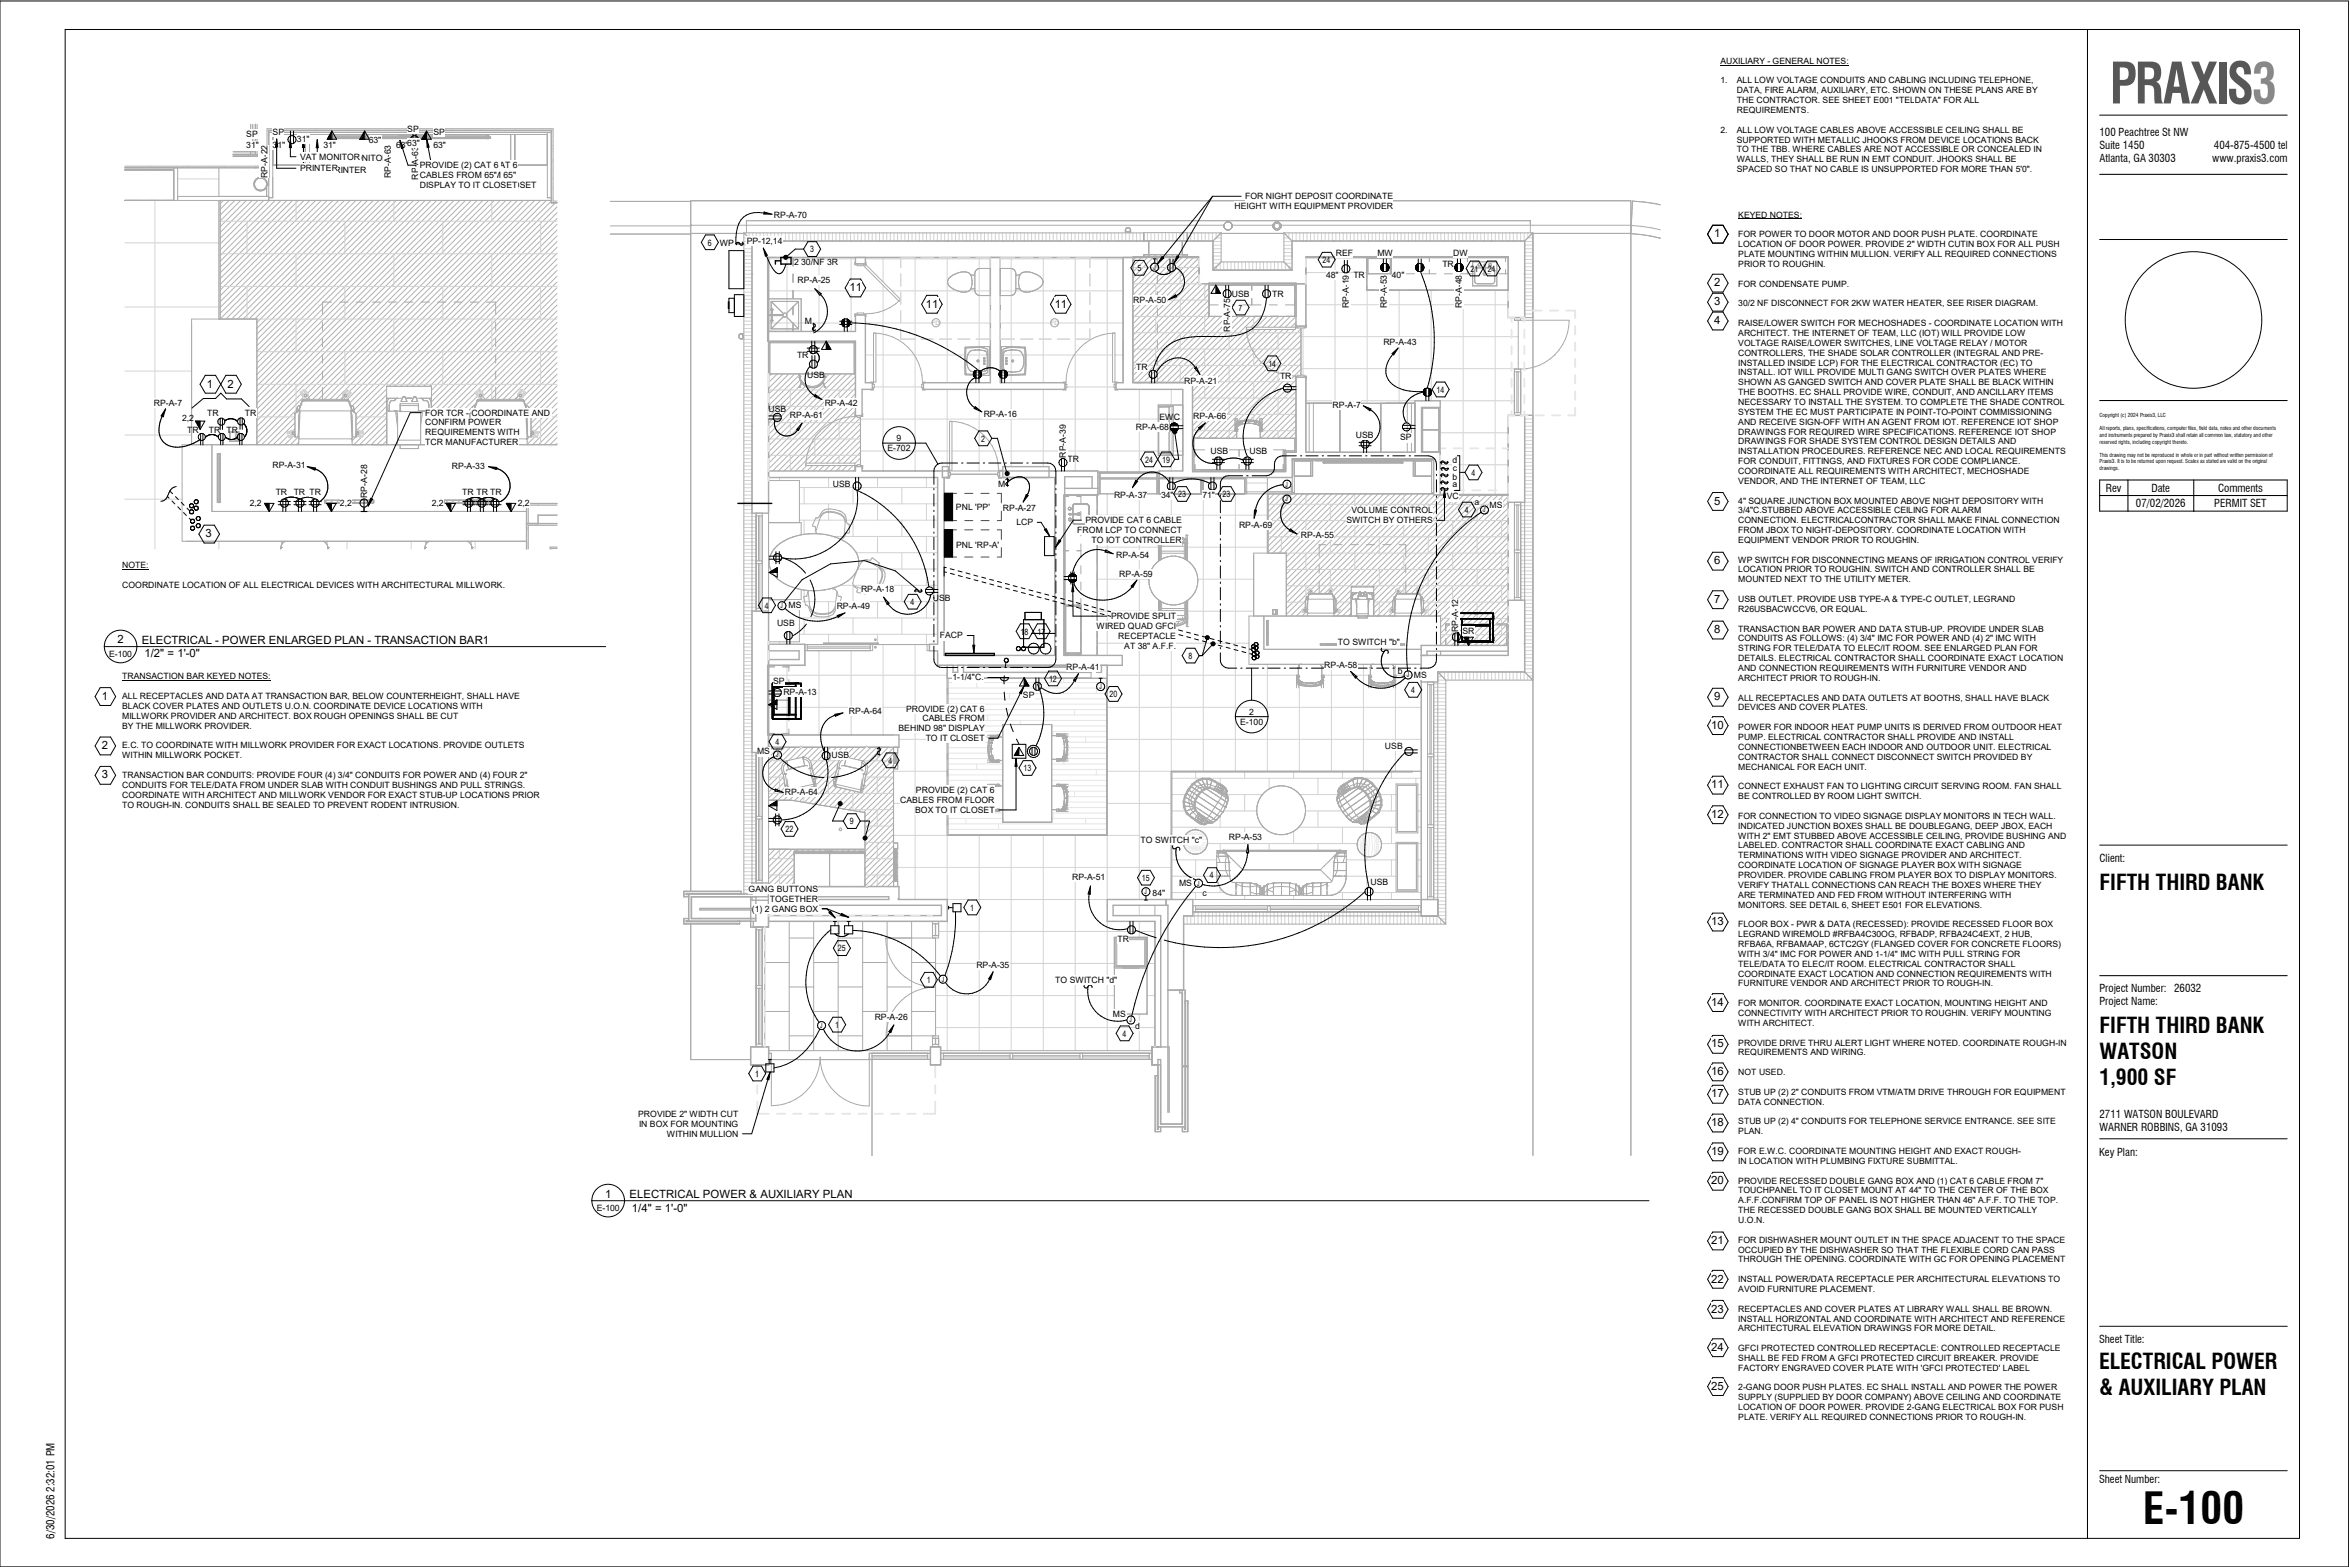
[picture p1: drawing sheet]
<svg xmlns="http://www.w3.org/2000/svg" width="914mm" height="610mm" viewBox="0 0 914 610" stroke-linecap="round" stroke-linejoin="round" font-family="sans-serif">
<defs><g id="words">
<text font-size="21.7" fill="#585858" x="820.9" y="40.3">PRAXIS3</text>
<text font-size="16.9" x="833.8" y="592.8">E-100</text>
<g font-size="8.5">
<text x="816.9" y="346.4">FIFTH THIRD BANK</text>
<text x="816.9" y="402">FIFTH THIRD BANK</text>
<text x="816.9" y="412.1">WATSON</text>
<text x="816.9" y="422.2">1,900 SF</text>
<text x="816.7" y="532.4">ELECTRICAL POWER</text>
<text x="816.7" y="542.5">&amp; AUXILIARY PLAN</text>
</g>
<g font-size="4.4">
<text x="667" y="92.4">1</text>
<text x="330.5" y="113.3">11</text>
<text x="667" y="111.4">2</text>
<text x="360.3" y="119.6">11</text>
<text x="410.4" y="119.6">11</text>
<text x="667" y="118.8">3</text>
<text x="667" y="126.1">4</text>
<text x="80.5" y="150.7">1</text>
<text x="88.5" y="150.7">2</text>
<text x="667" y="196.3">5</text>
<text x="80" y="209">3</text>
<text x="667" y="219.5">6</text>
<text x="667" y="234.6">7</text>
<text x="45.7" y="250.3">2</text>
<text x="55.2" y="250.7">ELECTRICAL - POWER ENLARGED PLAN - TRANSACTION BAR1</text>
<text x="667" y="246.4">8</text>
<text x="56.2" y="255.8">1/2&quot; = 1'-0&quot;</text>
<text x="39.6" y="272.2">1</text>
<text x="667" y="272.5">9</text>
<text x="665.8" y="283.5">10</text>
<text x="39.6" y="291.5">2</text>
<text x="39.6" y="302.9">3</text>
<text x="665.8" y="306.7">11</text>
<text x="665.8" y="318.2">12</text>
<text x="665.8" y="360">13</text>
<text x="665.8" y="391.3">14</text>
<text x="665.8" y="407.5">15</text>
<text x="665.8" y="418.3">16</text>
<text x="665.8" y="426.9">17</text>
<text x="665.8" y="438.2">18</text>
<text x="665.8" y="449.4">19</text>
<text x="665.8" y="460.8">20</text>
<text x="235.4" y="465.9">1</text>
<text x="244.9" y="466.2">ELECTRICAL POWER &amp; AUXILIARY PLAN</text>
<text x="245.9" y="471.3">1/4&quot; = 1'-0&quot;</text>
<text x="665.8" y="484">21</text>
<text x="665.8" y="498.9">22</text>
<text x="665.8" y="510.6">23</text>
<text x="665.8" y="525.6">24</text>
<text x="665.8" y="540.6">25</text>
</g>
<g font-size="4.2">
<text x="816.9" y="52.7">100 Peachtree St NW</text>
<text x="816.9" y="57.8">Suite 1450</text>
<text x="861.4" y="57.8">404-875-4500 tel</text>
<text x="816.9" y="62.9">Atlanta, GA 30303</text>
<text x="860.7" y="62.9">www.praxis3.com</text>
<text x="819.4" y="191.3">Rev</text>
<text x="837.1" y="191.3">Date</text>
<text x="863" y="191.3">Comments</text>
<text x="831.1" y="197.3">07/02/2026</text>
<text x="861.6" y="197.3">PERMIT SET</text>
<text x="816.9" y="335.2">Client:</text>
<text x="816.9" y="386">Project Number: 26032</text>
<text x="816.9" y="391">Project Name:</text>
<text x="816.9" y="435.1">2711 WATSON BOULEVARD</text>
<text x="816.9" y="440.1">WARNER ROBBINS, GA 31093</text>
<text x="816.7" y="449.5">Key Plan:</text>
<text x="816.7" y="522.5">Sheet Title:</text>
<text x="816.7" y="576.9">Sheet Number:</text>
<text x="21.2" y="598.6" transform="rotate(-90 21.2 598.6)">6/30/2026 2:32:01 PM</text>
</g>
<g font-size="3.4">
<text x="669.5" y="24.8">AUXILIARY -</text>
<text x="689.7" y="24.8">GENERAL NOTES:</text>
<text x="669.5" y="32.5">1.</text>
<text x="675.8" y="32.5">ALL</text>
<text x="682.7" y="32.5">LOW</text>
<text x="691.4" y="32.5">VOLTAGE</text>
<text x="708.3" y="32.5">CONDUITS</text>
<text x="726.8" y="32.5">AND</text>
<text x="734.9" y="32.5">CABLING</text>
<text x="750.5" y="32.5">INCLUDING</text>
<text x="769.9" y="32.5">TELEPHONE,</text>
<text x="675.8" y="36.3">DATA,</text>
<text x="675.8" y="40.1">THE</text>
<text x="683.5" y="40.1">CONTRACTOR.</text>
<text x="686.6" y="36.3">FIRE</text>
<text x="695.2" y="36.3">ALARM,</text>
<text x="708.7" y="36.3">AUXILIARY,</text>
<text x="709.2" y="40.1">SEE</text>
<text x="716.9" y="40.1">SHEET</text>
<text x="727.8" y="36.3">ETC.</text>
<text x="729" y="40.1">E001</text>
<text x="736.4" y="36.3">SHOWN</text>
<text x="737.7" y="40.1">&quot;TELDATA&quot;</text>
<text x="750.4" y="36.3">ON</text>
<text x="756.2" y="40.1">FOR</text>
<text x="756.5" y="36.3">THESE</text>
<text x="764.2" y="40.1">ALL</text>
<text x="768.6" y="36.3">PLANS</text>
<text x="780.6" y="36.3">ARE</text>
<text x="788.5" y="36.3">BY</text>
<text x="675.8" y="44">REQUIREMENTS.</text>
<text x="95.8" y="53.3">SP</text>
<text x="106.1" y="52.5">SP</text>
<text x="158.5" y="51.2">SP</text>
<text x="168.6" y="52.5">SP</text>
<text x="669.5" y="51.6">2.</text>
<text x="675.8" y="51.6">ALL</text>
<text x="682.7" y="51.6">LOW</text>
<text x="691.4" y="51.6">VOLTAGE</text>
<text x="708.3" y="51.6">CABLES</text>
<text x="722.5" y="51.6">ABOVE</text>
<text x="735" y="51.6">ACCESSIBLE</text>
<text x="757" y="51.6">CEILING</text>
<text x="771.4" y="51.6">SHALL</text>
<text x="782.9" y="51.6">BE</text>
<text x="95.8" y="57.7">31&quot;</text>
<text x="106.1" y="57.4">31&quot;</text>
<text x="115.5" y="55.2">31&quot;</text>
<text x="125.8" y="57.4">31&quot;</text>
<text x="143.5" y="55.5">63&quot;</text>
<text x="154.1" y="57.4">63&quot;63&quot;</text>
<text x="168.6" y="57.4">63&quot;</text>
<text x="675.8" y="55.5">SUPPORTED</text>
<text x="675.8" y="59.3">TO</text>
<text x="681.4" y="59.3">THE</text>
<text x="689.1" y="59.3">TBB.</text>
<text x="697.5" y="59.3">WHERE</text>
<text x="697.7" y="55.5">WITH</text>
<text x="707.3" y="55.5">METALLIC</text>
<text x="711.1" y="59.3">CABLES</text>
<text x="724.7" y="55.5">JHOOKS</text>
<text x="725.3" y="59.3">ARE</text>
<text x="733.2" y="59.3">NOT</text>
<text x="739.5" y="55.5">FROM</text>
<text x="741.3" y="59.3">ACCESSIBLE</text>
<text x="750.4" y="55.5">DEVICE</text>
<text x="763.3" y="59.3">OR</text>
<text x="763.9" y="55.5">LOCATIONS</text>
<text x="769.3" y="59.3">CONCEALED</text>
<text x="784.2" y="55.5">BACK</text>
<text x="791.3" y="59.3">IN</text>
<text x="104.1" y="64.5" transform="rotate(-90 104.1 64.5)">-A-22</text>
<text x="116.8" y="62.1">VAT MONITOR</text>
<text x="127.9" y="62.6">VAT MONITOR</text>
<text x="163.4" y="65.4">PROVIDE (2) CAT 6</text>
<text x="170.8" y="65.5">PROVIDE (2) CAT 6</text>
<text x="675.8" y="63.2">WALLS,</text>
<text x="689.1" y="63.2">THEY</text>
<text x="699" y="63.2">SHALL</text>
<text x="710.6" y="63.2">BE</text>
<text x="716" y="63.2">RUN</text>
<text x="724.3" y="63.2">IN</text>
<text x="728.5" y="63.2">EMT</text>
<text x="736.6" y="63.2">CONDUIT.</text>
<text x="753.7" y="63.2">JHOOKS</text>
<text x="768.6" y="63.2">SHALL</text>
<text x="780.2" y="63.2">BE</text>
<text x="104.1" y="69.2" transform="rotate(-90 104.1 69.2)">RP</text>
<text x="116.8" y="66.5">PRINTER</text>
<text x="127.9" y="67.5">PRINTER</text>
<text x="152.1" y="69.2" transform="rotate(-90 152.1 69.2)">RP-A-63</text>
<text x="162.8" y="69.9" transform="rotate(-90 162.8 69.9)">RP-A-63</text>
<text x="163.4" y="69.3">CABLES FROM 65&quot;</text>
<text x="170.8" y="69.3">CABLES FROM 65&quot;</text>
<text x="675.8" y="67">SPACED</text>
<text x="690.6" y="67">SO</text>
<text x="696.4" y="67">THAT</text>
<text x="706.2" y="67">NO</text>
<text x="712.2" y="67">CABLE</text>
<text x="724.2" y="67">IS</text>
<text x="728.2" y="67">UNSUPPORTED</text>
<text x="755" y="67">FOR</text>
<text x="763.1" y="67">MORE</text>
<text x="774.2" y="67">THAN</text>
<text x="784.3" y="67">5'0&quot;.</text>
<text x="163.4" y="73.1">DISPLAY TO IT CLOSET</text>
<text x="170.8" y="73.2">DISPLAY TO IT CLOSET</text>
<text x="484.5" y="77.5">FOR NIGHT DEPOSIT COORDINATE</text>
<text x="480.4" y="81.3">HEIGHT WITH EQUIPMENT PROVIDER</text>
<text x="301.2" y="84.9">RP-A-70</text>
<text x="676.4" y="84.7">KEYED NOTES:</text>
<text x="275.4" y="95.5">6</text>
<text x="280.1" y="95.8">WP</text>
<text x="290.5" y="95">PP-12,14</text>
<text x="676.4" y="92.3">FOR</text>
<text x="684.4" y="92.3">POWER</text>
<text x="698.2" y="92.3">TO</text>
<text x="703.9" y="92.3">DOOR</text>
<text x="715" y="92.3">MOTOR</text>
<text x="728.5" y="92.3">AND</text>
<text x="736.6" y="92.3">DOOR</text>
<text x="747.7" y="92.3">PUSH</text>
<text x="758" y="92.3">PLATE.</text>
<text x="770.5" y="92.3">COORDINATE</text>
<text x="315.2" y="98.2">3</text>
<text x="519.8" y="99.5">REF</text>
<text x="535.9" y="99.5">MW</text>
<text x="565.4" y="99.5">DW</text>
<text x="676.4" y="96.2">LOCATION</text>
<text x="676.4" y="100">PLATE</text>
<text x="687.9" y="100">MOUNTING</text>
<text x="694.5" y="96.2">OF</text>
<text x="700.1" y="96.2">DOOR</text>
<text x="707.2" y="100">WITHIN</text>
<text x="711.2" y="96.2">POWER.</text>
<text x="720.1" y="100">MULLION.</text>
<text x="725.9" y="96.2">PROVIDE</text>
<text x="736.9" y="100">VERIFY</text>
<text x="742" y="96.2">2&quot;</text>
<text x="746" y="96.2">WIDTH</text>
<text x="749.9" y="100">ALL</text>
<text x="756.8" y="100">REQUIRED</text>
<text x="758" y="96.2">CUTIN</text>
<text x="769.2" y="96.2">BOX</text>
<text x="775.5" y="100">CONNECTIONS</text>
<text x="777.2" y="96.2">FOR</text>
<text x="785.2" y="96.2">ALL</text>
<text x="792.1" y="96.2">PUSH</text>
<text x="309" y="103">2 30/NF 3R</text>
<text x="442.6" y="105.5">5</text>
<text x="514.6" y="102.3">24</text>
<text x="561.3" y="103.9">TR</text>
<text x="572.2" y="105.7">21</text>
<text x="578.9" y="105.7">24</text>
<text x="676.4" y="103.8">PRIOR</text>
<text x="687.9" y="103.8">TO</text>
<text x="693.5" y="103.8">ROUGHIN.</text>
<text x="310.3" y="110.1">RP-A-</text>
<text x="319.4" y="110.1">25</text>
<text x="516" y="108.2">48&quot;</text>
<text x="526.6" y="108.2">TR</text>
<text x="541.6" y="108.2">40&quot;</text>
<text x="676.4" y="111.5">FOR</text>
<text x="684.4" y="111.5">CONDENSATE</text>
<text x="708.8" y="111.5">PUMP.</text>
<text x="441" y="118">RP-A-50</text>
<text x="479.3" y="115.5">USB</text>
<text x="495" y="115.5">TR</text>
<text x="524.8" y="119.8" transform="rotate(-90 524.8 119.8)">RP-A-19</text>
<text x="539.7" y="119.8" transform="rotate(-90 539.7 119.8)">RP-A-53</text>
<text x="568.7" y="119.8" transform="rotate(-90 568.7 119.8)">RP-A-48</text>
<text x="676.4" y="119.2">30/2</text>
<text x="683.8" y="119.2">NF</text>
<text x="689.2" y="119.2">DISCONNECT</text>
<text x="712.4" y="119.2">FOR</text>
<text x="720.5" y="119.2">2KW</text>
<text x="728.8" y="119.2">WATER</text>
<text x="742" y="119.2">HEATER,</text>
<text x="757.6" y="119.2">SEE</text>
<text x="765.2" y="119.2">RISER</text>
<text x="776.4" y="119.2">DIAGRAM.</text>
<text x="481.9" y="120.9">7</text>
<text x="313.2" y="126.2">M</text>
<text x="478.7" y="129.1" transform="rotate(-90 478.7 129.1)">RP-A-75</text>
<text x="676.4" y="126.8">RAISE/LOWER SWITCH FOR MECHOSHADES -</text>
<text x="676.4" y="130.7">ARCHITECT. THE INTERNET OF TEAM, LLC (IOT) WILL PROVIDE LOW</text>
<text x="752.6" y="126.8">COORDINATE LOCATION WITH</text>
<text x="538.3" y="134">RP-A-43</text>
<text x="676.4" y="134.5">VOLTAGE RAISE/LOWER SWITCHES, LINE VOLTAGE RELAY / MOTOR</text>
<text x="310.1" y="139.4">TR</text>
<text x="493.5" y="142.6">14</text>
<text x="676.4" y="138.3">CONTROLLERS, THE SHADE SOLAR CONTROLLER (INTEGRAL AND PRE-</text>
<text x="676.4" y="142.2">INSTALLED INSIDE LCP) FOR THE ELECTRICAL CONTRACTOR (EC) TO</text>
<text x="314.1" y="146.9">USB</text>
<text x="442.1" y="144">TR</text>
<text x="460.8" y="149.4">RP-A</text>
<text x="468.9" y="149.4">-21</text>
<text x="498.1" y="147.3">TR</text>
<text x="676.4" y="146">INSTALL. IOT WILL PROVIDE MULTI GANG SWITCH OVER PLATES WHERE</text>
<text x="676.4" y="149.9">SHOWN AS GANGED SWITCH AND COVER PLATE SHALL BE BLACK WITHIN</text>
<text x="559" y="152.8">14</text>
<text x="676.4" y="153.7">THE BOOTHS. EC SHALL PROVIDE WIRE, CONDUIT, AND ANCILLARY ITEMS</text>
<text x="59.9" y="158">RP-A-7</text>
<text x="80.6" y="161.7">TR</text>
<text x="95.3" y="161.9">TR</text>
<text x="165.5" y="161.7">FOR TCR -</text>
<text x="183.5" y="161.7">COORDINATE AND</text>
<text x="299" y="160.1">USB</text>
<text x="320.9" y="158">RP-</text>
<text x="326.7" y="158">A-42</text>
<text x="518.5" y="158.7">RP-A-7</text>
<text x="676.4" y="157.5">NECESSARY TO INSTALL THE SYSTEM. TO COMPLETE THE SHADE CONTROL</text>
<text x="676.4" y="161.3">SYSTEM THE EC MUST PARTICIPATE IN POINT-TO-POINT COMMISSIONING</text>
<text x="70.9" y="163.6">2,2</text>
<text x="165.5" y="165.5">CONFIRM POWER</text>
<text x="307.4" y="162.7">RP-A-61</text>
<text x="382.8" y="162.2">RP-A-16</text>
<text x="442" y="167.4">RP-A-</text>
<text x="451.2" y="163.4">EWC</text>
<text x="451.2" y="167.4">68</text>
<text x="464.3" y="163">RP</text>
<text x="468.9" y="163">-A-66</text>
<text x="676.4" y="165.2">AND RECEIVE SIGN-OFF WITH AN AGENT FROM IOT. REFERENCE IOT SHOP</text>
<text x="72.8" y="168.4">TR</text>
<text x="81.3" y="168.4">TR</text>
<text x="88.1" y="168.4">TR</text>
<text x="165.5" y="169.3">REQUIREMENTS WITH</text>
<text x="165.5" y="173.2">TCR MANUFACTURER</text>
<text x="348.9" y="171.6">9</text>
<text x="381.8" y="171.8">2</text>
<text x="527.6" y="170.2">USB</text>
<text x="544.8" y="171.3">SP</text>
<text x="676.4" y="169">DRAWINGS FOR REQUIRED WIRE SPECIFICATIONS. REFERENCE IOT SHOP</text>
<text x="676.4" y="172.8">DRAWINGS FOR SHADE SYSTEM CONTROL DESIGN DETAILS AND</text>
<text x="345.4" y="175.6">E-702</text>
<text x="414.7" y="178.1" transform="rotate(-90 414.7 178.1)">RP-A-39</text>
<text x="415.4" y="179.8">TR</text>
<text x="445.6" y="180">24</text>
<text x="452.2" y="180">19</text>
<text x="471" y="176.5">USB</text>
<text x="486.2" y="176.5">USB</text>
<text x="676.4" y="176.7">INSTALLATION PROCEDURES. REFERENCE NEC AND LOCAL REQUIREMENTS</text>
<text x="106" y="182.2">RP-A-31</text>
<text x="175.8" y="182.6">RP-A-33</text>
<text x="565.2" y="180.2">d</text>
<text x="565.3" y="183.1">c</text>
<text x="572.6" y="185">4</text>
<text x="676.4" y="180.5">FOR CONDUIT, FITTINGS, AND FIXTURES FOR CODE COMPLIANCE.</text>
<text x="676.4" y="184.4">COORDINATE ALL REQUIREMENTS WITH ARCHITECT, MECHOSHADE</text>
<text x="324" y="189.3">USB</text>
<text x="388.4" y="189.3">M</text>
<text x="565.2" y="189.4">a</text>
<text x="565.2" y="186.7">b</text>
<text x="676.4" y="188.2">VENDOR, AND THE INTERNET OF TEAM, LLC</text>
<text x="97.2" y="196.9">2,2</text>
<text x="107.3" y="192.6">TR</text>
<text x="114.3" y="192.6">TR</text>
<text x="120.4" y="192.6">TR</text>
<text x="132.3" y="196.9">2,2</text>
<text x="142.9" y="193.7" transform="rotate(-90 142.9 193.7)">RP-A-28</text>
<text x="168" y="196.9">2,2</text>
<text x="179.8" y="192.6">TR</text>
<text x="185.4" y="192.6">TR</text>
<text x="190.8" y="192.6">TR</text>
<text x="201.5" y="196.9">2,2</text>
<text x="433.5" y="193.8">RP-A-37</text>
<text x="451.8" y="193.8">34&quot;</text>
<text x="458.4" y="193.4">23</text>
<text x="467.9" y="193.8">71&quot;</text>
<text x="475.7" y="193.4">23</text>
<text x="563" y="194.3">VC</text>
<text x="573.7" y="196.4">a</text>
<text x="579.6" y="197.4">MS</text>
<text x="676.4" y="195.9">4&quot;</text>
<text x="680.3" y="195.9">SQUARE</text>
<text x="695.5" y="195.9">JUNCTION</text>
<text x="713.5" y="195.9">BOX</text>
<text x="721.5" y="195.9">MOUNTED</text>
<text x="739.6" y="195.9">ABOVE</text>
<text x="752.1" y="195.9">NIGHT</text>
<text x="763.5" y="195.9">DEPOSITORY</text>
<text x="786.4" y="195.9">WITH</text>
<text x="372" y="198.3">PNL 'PP'</text>
<text x="390.3" y="198.8">RP-A-27</text>
<text x="422.4" y="203.5">PROVIDE CAT 6 CABLE</text>
<text x="523.9" y="203.6">SWITCH BY OTHERS</text>
<text x="525.9" y="199.7">VOLUME CONTROL</text>
<text x="570" y="199.5">4</text>
<text x="676.4" y="199.7">3/4&quot;C.STUBBED</text>
<text x="676.4" y="203.5">CONNECTION. ELECTRICALCONTRACTOR</text>
<text x="702.4" y="199.7">ABOVE</text>
<text x="715" y="199.7">ACCESSIBLE</text>
<text x="737" y="199.7">CEILING</text>
<text x="746.4" y="203.5">SHALL</text>
<text x="751.2" y="199.7">FOR</text>
<text x="757.9" y="203.5">MAKE</text>
<text x="759.3" y="199.7">ALARM</text>
<text x="768.4" y="203.5">FINAL</text>
<text x="778.8" y="203.5">CONNECTION</text>
<text x="395.5" y="204.3">LCP</text>
<text x="419.2" y="207.3">FROM LCP TO CONNECT</text>
<text x="482.1" y="205.3">RP-A-69</text>
<text x="506.2" y="209.3">RP-A-55</text>
<text x="676.4" y="207.3">FROM</text>
<text x="687.3" y="207.3">JBOX</text>
<text x="697" y="207.3">TO</text>
<text x="702.6" y="207.3">NIGHT-DEPOSITORY.</text>
<text x="738" y="207.3">COORDINATE</text>
<text x="761.4" y="207.3">LOCATION</text>
<text x="779.6" y="207.3">WITH</text>
<text x="372" y="213.3">PNL 'RP-A'</text>
<text x="424.7" y="211.2">TO IOT CONTROLLER</text>
<text x="676.4" y="211.2">EQUIPMENT</text>
<text x="697.3" y="211.2">VENDOR</text>
<text x="712.7" y="211.2">PRIOR</text>
<text x="724.3" y="211.2">TO ROUGHIN.</text>
<text x="47.5" y="220.9">NOTE:</text>
<text x="434.3" y="217">RP-A-</text>
<text x="443.5" y="217">54</text>
<text x="676.4" y="218.9">WP</text>
<text x="682.8" y="218.9">SWITCH</text>
<text x="697.1" y="218.9">FOR</text>
<text x="705.2" y="218.9">DISCONNECTING</text>
<text x="734.4" y="218.9">MEANS</text>
<text x="747.3" y="218.9">OF</text>
<text x="752.9" y="218.9">IRRIGATION</text>
<text x="773.3" y="218.9">CONTROL</text>
<text x="790.8" y="218.9">VERIFY</text>
<text x="435.5" y="224.3">RP-A</text>
<text x="443.6" y="224.3">-59</text>
<text x="676.4" y="222.7">LOCATION</text>
<text x="676.4" y="226.5">MOUNTED</text>
<text x="694.4" y="226.5">NEXT</text>
<text x="694.5" y="222.7">PRIOR</text>
<text x="704.3" y="226.5">TO</text>
<text x="706" y="222.7">TO</text>
<text x="709.9" y="226.5">THE</text>
<text x="711.7" y="222.7">ROUGHIN.</text>
<text x="717.5" y="226.5">UTILITY</text>
<text x="729.4" y="222.7">SWITCH</text>
<text x="730.8" y="226.5">METER.</text>
<text x="743.7" y="222.7">AND</text>
<text x="751.8" y="222.7">CONTROLLER</text>
<text x="775.8" y="222.7">SHALL</text>
<text x="787.4" y="222.7">BE</text>
<text x="47.5" y="228.6">COORDINATE LOCATION OF ALL ELECTRICAL DEVICES WITH ARCHITECTURAL MILLWORK.</text>
<text x="335.1" y="230.4">RP-A-18</text>
<text x="363" y="233.7">USB</text>
<text x="297.6" y="236.7">4</text>
<text x="306.8" y="236.4">MS</text>
<text x="325.6" y="236.8">RP-A-49</text>
<text x="354.3" y="235.3">4</text>
<text x="567.4" y="237.8" transform="rotate(-90 567.4 237.8)">-12</text>
<text x="676.4" y="234.2">USB OUTLET. PROVIDE USB TYPE-A &amp; TYPE-C OUTLET, LEGRAND</text>
<text x="676.4" y="238">R26USBACWCCV6, OR EQUAL.</text>
<text x="302.3" y="243.5">USB</text>
<text x="426.7" y="244.7">WIRED QUAD GFCI</text>
<text x="432.3" y="240.8">PROVIDE SPLIT</text>
<text x="567.4" y="245.8" transform="rotate(-90 567.4 245.8)">RP-</text>
<text x="567.4" y="240" transform="rotate(-90 567.4 240)">A</text>
<text x="676.4" y="245.7">TRANSACTION BAR POWER AND DATA STUB-UP. PROVIDE UNDER SLAB</text>
<text x="365.8" y="248.4">FACP</text>
<text x="397.1" y="246.8">18</text>
<text x="403.7" y="246.8">17</text>
<text x="435.1" y="248.5">RECEPTACLE</text>
<text x="520.6" y="251">TO SWITCH &quot;b&quot;</text>
<text x="569" y="246.5">SR</text>
<text x="676.4" y="249.6">CONDUITS AS FOLLOWS: (4) 3/4&quot; IMC FOR POWER AND (4) 2&quot; IMC WITH</text>
<text x="42.5" y="255.4">E-100</text>
<text x="437.5" y="252.3">AT 38&quot; A.F.F.</text>
<text x="462.5" y="256.3">8</text>
<text x="676.4" y="253.4">STRING FOR TELE/DATA TO ELEC/IT ROOM. SEE ENLARGED PLAN FOR</text>
<text x="676.4" y="257.2">DETAILS. ELECTRICAL CONTRACTOR SHALL COORDINATE EXACT LOCATION</text>
<text x="414.9" y="260.5">RP-A-41</text>
<text x="515.3" y="260">RP-A-58</text>
<text x="543.9" y="262">b</text>
<text x="550.2" y="263.7">MS</text>
<text x="676.4" y="261">AND CONNECTION REQUIREMENTS WITH FURNITURE VENDOR AND</text>
<text x="47.5" y="264.3">TRANSACTION BAR KEYED NOTES:</text>
<text x="300.9" y="266">SP</text>
<text x="370.6" y="264.7">1-1/4&quot;C.</text>
<text x="408.2" y="265.2">12</text>
<text x="549.1" y="269.6">4</text>
<text x="676.4" y="264.9">ARCHITECT PRIOR TO ROUGH-IN.</text>
<text x="47.5" y="272">ALL</text>
<text x="47.5" y="275.8">BLACK</text>
<text x="54.4" y="272">RECEPTACLES</text>
<text x="59.5" y="275.8">COVER</text>
<text x="72.5" y="275.8">PLATES</text>
<text x="80.1" y="272">AND</text>
<text x="86.3" y="275.8">AND</text>
<text x="88.1" y="272">DATA</text>
<text x="94.4" y="275.8">OUTLETS</text>
<text x="98" y="272">AT</text>
<text x="103.3" y="272">TRANSACTION</text>
<text x="110.8" y="275.8">U.O.N. COORDINATE</text>
<text x="128.3" y="272">BAR,</text>
<text x="137.1" y="272">BELOW</text>
<text x="145.5" y="275.8">DEVICE</text>
<text x="150.3" y="272">COUNTERHEIGHT,</text>
<text x="158.9" y="275.8">LOCATIONS</text>
<text x="179.2" y="275.8">WITH</text>
<text x="181.6" y="272">SHALL</text>
<text x="193.2" y="272">HAVE</text>
<text x="304.8" y="270.5">RP-A-13</text>
<text x="398" y="271.7">SP</text>
<text x="431.7" y="271.2">20</text>
<text x="676.4" y="272.5">ALL</text>
<text x="683.2" y="272.5">RECEPTACLES</text>
<text x="708.9" y="272.5">AND</text>
<text x="717" y="272.5">DATA</text>
<text x="726.9" y="272.5">OUTLETS</text>
<text x="743.3" y="272.5">AT</text>
<text x="748.5" y="272.5">BOOTHS,</text>
<text x="764.7" y="272.5">SHALL</text>
<text x="776.3" y="272.5">HAVE</text>
<text x="786.4" y="272.5">BLACK</text>
<text x="47.5" y="279.7">MILLWORK</text>
<text x="66.5" y="279.7">PROVIDER</text>
<text x="85" y="279.7">AND ARCHITECT.</text>
<text x="114.2" y="279.7">BOX</text>
<text x="122.2" y="279.7">ROUGH</text>
<text x="135.7" y="279.7">OPENINGS</text>
<text x="154.4" y="279.7">SHALL</text>
<text x="166" y="279.7">BE</text>
<text x="171.4" y="279.7">CUT</text>
<text x="330.3" y="277.7">RP-A-64</text>
<text x="352.6" y="276.8">PROVIDE (2) CAT 6</text>
<text x="358.9" y="280.7">CABLES FROM</text>
<text x="482.6" y="282">E-100</text>
<text x="486.1" y="278">2</text>
<text x="676.4" y="276.4">DEVICES</text>
<text x="692" y="276.4">AND</text>
<text x="700.1" y="276.4">COVER</text>
<text x="713.1" y="276.4">PLATES.</text>
<text x="47.5" y="283.5">BY</text>
<text x="52.9" y="283.5">THE</text>
<text x="60.6" y="283.5">MILLWORK PROVIDER.</text>
<text x="349.6" y="284.5">BEHIND 98&quot; DISPLAY</text>
<text x="676.4" y="284.1">POWER</text>
<text x="676.4" y="287.9">PUMP.</text>
<text x="688" y="287.9">ELECTRICAL</text>
<text x="690.2" y="284.1">FOR</text>
<text x="698.2" y="284.1">INDOOR</text>
<text x="709.6" y="287.9">CONTRACTOR</text>
<text x="712.6" y="284.1">HEAT</text>
<text x="722.6" y="284.1">PUMP</text>
<text x="733.3" y="284.1">UNITS</text>
<text x="734.4" y="287.9">SHALL</text>
<text x="744.3" y="284.1">IS</text>
<text x="746" y="287.9">PROVIDE</text>
<text x="748.3" y="284.1">DERIVED</text>
<text x="762" y="287.9">AND</text>
<text x="764.2" y="284.1">FROM</text>
<text x="770.1" y="287.9">INSTALL</text>
<text x="775.1" y="284.1">OUTDOOR</text>
<text x="793.3" y="284.1">HEAT</text>
<text x="47.5" y="291.2">E.C.</text>
<text x="55" y="291.2">TO</text>
<text x="60.6" y="291.2">COORDINATE</text>
<text x="84" y="291.2">WITH</text>
<text x="93.6" y="291.2">MILLWORK</text>
<text x="112.6" y="291.2">PROVIDER</text>
<text x="131.1" y="291.2">FOR</text>
<text x="139.1" y="291.2">EXACT</text>
<text x="151.3" y="291.2">LOCATIONS. PROVIDE</text>
<text x="188.6" y="291.2">OUTLETS</text>
<text x="294.6" y="293.5">MS</text>
<text x="301.8" y="289.8">4</text>
<text x="360.2" y="288.3">TO IT CLOSET</text>
<text x="538.9" y="291.4">USB</text>
<text x="676.4" y="291.7">CONNECTIONBETWEEN</text>
<text x="716.7" y="291.7">EACH</text>
<text x="727.1" y="291.7">INDOOR</text>
<text x="741.5" y="291.7">AND</text>
<text x="749.6" y="291.7">OUTDOOR</text>
<text x="767.8" y="291.7">UNIT.</text>
<text x="777.5" y="291.7">ELECTRICAL</text>
<text x="47.5" y="295">WITHIN</text>
<text x="60.5" y="295">MILLWORK</text>
<text x="79.4" y="295">POCKET.</text>
<text x="323.6" y="295">USB</text>
<text x="345.7" y="297.1">4</text>
<text x="676.4" y="295.5">CONTRACTOR SHALL</text>
<text x="676.4" y="299.4">MECHANICAL</text>
<text x="699.3" y="299.4">FOR</text>
<text x="707.4" y="299.4">EACH UNIT.</text>
<text x="712.7" y="295.5">CONNECT</text>
<text x="730.4" y="295.5">DISCONNECT</text>
<text x="753.6" y="295.5">SWITCH</text>
<text x="767.8" y="295.5">PROVIDED</text>
<text x="786.4" y="295.5">BY</text>
<text x="47.5" y="302.7">TRANSACTION BAR CONDUITS: PROVIDE FOUR (4) 3/4&quot; CONDUITS FOR POWER AND (4) FOUR 2&quot;</text>
<text x="398.3" y="300">13</text>
<text x="47.5" y="306.5">CONDUITS FOR TELE/DATA FROM UNDER SLAB WITH CONDUIT BUSHINGS AND PULL STRINGS.</text>
<text x="47.5" y="310.3">COORDINATE WITH ARCHITECT AND MILLWORK VENDOR FOR EXACT STUB-UP LOCATIONS PRIOR</text>
<text x="305.4" y="309.3">RP-A</text>
<text x="313.4" y="309.3">-64</text>
<text x="356.4" y="308.6">PROVIDE (2) CAT 6</text>
<text x="676.4" y="307">CONNECT</text>
<text x="676.4" y="310.9">BE CONTROLLED</text>
<text x="694" y="307">EXHAUST</text>
<text x="705.8" y="310.9">BY</text>
<text x="710.8" y="307">FAN</text>
<text x="711.1" y="310.9">ROOM</text>
<text x="718.5" y="307">TO</text>
<text x="722.6" y="310.9">LIGHT</text>
<text x="724.1" y="307">LIGHTING</text>
<text x="733.4" y="310.9">SWITCH.</text>
<text x="740.8" y="307">CIRCUIT</text>
<text x="755.3" y="307">SERVING</text>
<text x="771.4" y="307">ROOM.</text>
<text x="783.8" y="307">FAN</text>
<text x="791.5" y="307">SHALL</text>
<text x="47.5" y="314.2">TO ROUGH-IN. CONDUITS SHALL BE SEALED TO PREVENT RODENT INTRUSION.</text>
<text x="350.3" y="312.4">CABLES FROM FLOOR</text>
<text x="356.1" y="316.2">BOX TO IT CLOSET</text>
<text x="305.6" y="323.8">22</text>
<text x="330.6" y="320.7">9</text>
<text x="676.4" y="318.6">FOR</text>
<text x="676.4" y="322.4">INDICATED</text>
<text x="684.4" y="318.6">CONNECTION</text>
<text x="695.3" y="322.4">JUNCTION</text>
<text x="708" y="318.6">TO</text>
<text x="713.3" y="322.4">BOXES</text>
<text x="713.7" y="318.6">VIDEO</text>
<text x="725" y="318.6">SIGNAGE</text>
<text x="725.8" y="322.4">SHALL</text>
<text x="737.4" y="322.4">BE</text>
<text x="741.3" y="318.6">DISPLAY</text>
<text x="742.8" y="322.4">DOUBLEGANG,</text>
<text x="756.3" y="318.6">MONITORS</text>
<text x="768.5" y="322.4">DEEP</text>
<text x="775.4" y="318.6">IN</text>
<text x="778.6" y="322.4">JBOX,</text>
<text x="779.6" y="318.6">TECH</text>
<text x="789.3" y="322.4">EACH</text>
<text x="789.7" y="318.6">WALL.</text>
<text x="443.8" y="328">TO SWITCH &quot;c&quot;</text>
<text x="478.2" y="326.9">RP-A-53</text>
<text x="676.4" y="326.2">WITH</text>
<text x="685.9" y="326.2">2&quot;</text>
<text x="689.9" y="326.2">EMT</text>
<text x="698" y="326.2">STUBBED</text>
<text x="714.8" y="326.2">ABOVE</text>
<text x="727.4" y="326.2">ACCESSIBLE</text>
<text x="749.4" y="326.2">CEILING,</text>
<text x="764.6" y="326.2">PROVIDE</text>
<text x="780.7" y="326.2">BUSHING</text>
<text x="797" y="326.2">AND</text>
<text x="676.4" y="330">LABELED.</text>
<text x="676.4" y="333.9">TERMINATIONS</text>
<text x="693.3" y="330">CONTRACTOR</text>
<text x="702.7" y="333.9">WITH</text>
<text x="712.3" y="333.9">VIDEO</text>
<text x="718.1" y="330">SHALL</text>
<text x="723.6" y="333.9">SIGNAGE</text>
<text x="729.7" y="330">COORDINATE</text>
<text x="739.9" y="333.9">PROVIDER</text>
<text x="753.1" y="330">EXACT</text>
<text x="758.4" y="333.9">AND</text>
<text x="765.2" y="330">CABLING</text>
<text x="766.5" y="333.9">ARCHITECT.</text>
<text x="780.9" y="330">AND</text>
<text x="470.8" y="341.7">4</text>
<text x="676.4" y="337.7">COORDINATE</text>
<text x="676.4" y="341.5">PROVIDER. PROVIDE</text>
<text x="699.8" y="337.7">LOCATION</text>
<text x="711.9" y="341.5">CABLING</text>
<text x="717.9" y="337.7">OF</text>
<text x="723.5" y="337.7">SIGNAGE</text>
<text x="727.5" y="341.5">FROM</text>
<text x="738.4" y="341.5">PLAYER</text>
<text x="739.8" y="337.7">PLAYER</text>
<text x="752.6" y="341.5">BOX</text>
<text x="753.9" y="337.7">BOX</text>
<text x="760.6" y="341.5">TO</text>
<text x="761.9" y="337.7">WITH</text>
<text x="766.2" y="341.5">DISPLAY</text>
<text x="771.5" y="337.7">SIGNAGE</text>
<text x="781.2" y="341.5">MONITORS.</text>
<text x="291.3" y="347">GANG BUTTONS</text>
<text x="417.2" y="342.4">RP-A-51</text>
<text x="444.3" y="342.7">15</text>
<text x="458.8" y="344.7">MS</text>
<text x="533.3" y="344.4">USB</text>
<text x="676.4" y="345.4">VERIFY</text>
<text x="689.3" y="345.4">THATALL</text>
<text x="705" y="345.4">CONNECTIONS</text>
<text x="730.8" y="345.4">CAN</text>
<text x="738.9" y="345.4">REACH</text>
<text x="751.7" y="345.4">THE</text>
<text x="759.3" y="345.4">BOXES</text>
<text x="771.8" y="345.4">WHERE</text>
<text x="785.5" y="345.4">THEY</text>
<text x="299.6" y="350.9">TOGETHER</text>
<text x="448.5" y="348.4">84&quot;</text>
<text x="467.9" y="348.6">c</text>
<text x="676.4" y="349.2">ARE</text>
<text x="676.4" y="353.1">MONITORS.</text>
<text x="684.2" y="349.2">TERMINATED AND</text>
<text x="696.4" y="353.1">SEE</text>
<text x="704" y="353.1">DETAIL</text>
<text x="715.1" y="349.2">FED</text>
<text x="716.7" y="353.1">6,</text>
<text x="720.4" y="353.1">SHEET E501</text>
<text x="722.8" y="349.2">FROM</text>
<text x="733.7" y="349.2">WITHOUT</text>
<text x="741.3" y="353.1">FOR</text>
<text x="749.3" y="353.1">ELEVATIONS.</text>
<text x="750.4" y="349.2">INTERFERING</text>
<text x="774.1" y="349.2">WITH</text>
<text x="292.6" y="354.7">(1) 2 GANG BOX</text>
<text x="377.5" y="354.3">1</text>
<text x="676.4" y="360.7">FLOOR BOX -</text>
<text x="676.4" y="364.6">LEGRAND WIREMOLD #RFBA4C30OG, RFBADP, RFBA24C4EXT, 2 HUB,</text>
<text x="699" y="360.7">PWR &amp; DATA (RECESSED): PROVIDE RECESSED FLOOR BOX</text>
<text x="326.1" y="370.1">25</text>
<text x="434.9" y="366.6">TR</text>
<text x="676.4" y="368.4">RFBA6A, RFBAMAAP, 6CTC2GY (FLANGED COVER FOR CONCRETE FLOORS)</text>
<text x="379.9" y="376.4">RP-A-35</text>
<text x="676.4" y="372.2">WITH 3/4&quot; IMC FOR POWER AND 1-1/4&quot; IMC WITH PULL STRING FOR</text>
<text x="676.4" y="376">TELE/DATA TO ELEC/IT ROOM. ELECTRICAL CONTRACTOR SHALL</text>
<text x="360.6" y="382.4">1</text>
<text x="410.6" y="382.2">TO SWITCH &quot;d&quot;</text>
<text x="676.4" y="379.9">COORDINATE EXACT LOCATION AND CONNECTION REQUIREMENTS WITH</text>
<text x="676.4" y="383.7">FURNITURE VENDOR AND ARCHITECT PRIOR TO ROUGH-IN.</text>
<text x="433.1" y="395.6">MS</text>
<text x="676.4" y="391.4">FOR</text>
<text x="676.4" y="395.2">CONNECTIVITY</text>
<text x="684.4" y="391.4">MONITOR.</text>
<text x="702.2" y="391.4">COORDINATE</text>
<text x="702.2" y="395.2">WITH</text>
<text x="711.8" y="395.2">ARCHITECT</text>
<text x="725.6" y="391.4">EXACT</text>
<text x="731.9" y="395.2">PRIOR</text>
<text x="737.7" y="391.4">LOCATION,</text>
<text x="743.5" y="395.2">TO</text>
<text x="749.1" y="395.2">ROUGHIN.</text>
<text x="756.8" y="391.4">MOUNTING</text>
<text x="767" y="395.2">VERIFY</text>
<text x="776.1" y="391.4">HEIGHT</text>
<text x="779.9" y="395.2">MOUNTING</text>
<text x="789.7" y="391.4">AND</text>
<text x="325" y="399.9">1</text>
<text x="340.4" y="396.9">RP-</text>
<text x="346.2" y="396.9">A-26</text>
<text x="441.7" y="400.4">d</text>
<text x="676.4" y="399.1">WITH</text>
<text x="685.9" y="399.1">ARCHITECT.</text>
<text x="436.8" y="403.3">4</text>
<text x="676.4" y="406.7">PROVIDE</text>
<text x="692.4" y="406.7">DRIVE</text>
<text x="703.6" y="406.7">THRU</text>
<text x="713.9" y="406.7">ALERT</text>
<text x="725.7" y="406.7">LIGHT</text>
<text x="736.5" y="406.7">WHERE</text>
<text x="750.1" y="406.7">NOTED.</text>
<text x="763.8" y="406.7">COORDINATE</text>
<text x="787.1" y="406.7">ROUGH-IN</text>
<text x="676.4" y="410.5">REQUIREMENTS</text>
<text x="704.5" y="410.5">AND</text>
<text x="712.5" y="410.5">WIRING.</text>
<text x="293.8" y="418.9">1</text>
<text x="676.4" y="418.3">NOT USED.</text>
<text x="676.4" y="425.9">STUB</text>
<text x="686.3" y="425.9">UP</text>
<text x="691.9" y="425.9">(2)</text>
<text x="696.9" y="425.9">2&quot;</text>
<text x="700.9" y="425.9">CONDUITS</text>
<text x="719.4" y="425.9">FROM</text>
<text x="730.3" y="425.9">VTM/ATM</text>
<text x="746.4" y="425.9">DRIVE</text>
<text x="757.6" y="425.9">THROUGH</text>
<text x="775.7" y="425.9">FOR</text>
<text x="783.7" y="425.9">EQUIPMENT</text>
<text x="676.4" y="429.7">DATA</text>
<text x="686.3" y="429.7">CONNECTION.</text>
<text x="248.3" y="434.5">PROVIDE 2&quot; WIDTH CUT</text>
<text x="676.4" y="437.4">STUB</text>
<text x="686.3" y="437.4">UP</text>
<text x="691.9" y="437.4">(2)</text>
<text x="696.9" y="437.4">4&quot;</text>
<text x="700.9" y="437.4">CONDUITS</text>
<text x="719.4" y="437.4">FOR</text>
<text x="727.5" y="437.4">TELEPHONE</text>
<text x="748.8" y="437.4">SERVICE</text>
<text x="764.5" y="437.4">ENTRANCE.</text>
<text x="784.9" y="437.4">SEE</text>
<text x="792.6" y="437.4">SITE</text>
<text x="248.7" y="438.4">IN BOX FOR MOUNTING</text>
<text x="259.5" y="442.2">WITHIN MULLION</text>
<text x="676.4" y="441.2">PLAN.</text>
<text x="676.4" y="448.9">FOR</text>
<text x="684.4" y="448.9">E.W.C.</text>
<text x="696.1" y="448.9">COORDINATE</text>
<text x="719.5" y="448.9">MOUNTING</text>
<text x="738.8" y="448.9">HEIGHT</text>
<text x="752.5" y="448.9">AND</text>
<text x="760.5" y="448.9">EXACT</text>
<text x="772.6" y="448.9">ROUGH-</text>
<text x="676.4" y="452.8">IN</text>
<text x="680.6" y="452.8">LOCATION WITH</text>
<text x="708.3" y="452.8">PLUMBING</text>
<text x="726.8" y="452.8">FIXTURE</text>
<text x="742" y="452.8">SUBMITTAL.</text>
<text x="676.4" y="460.4">PROVIDE</text>
<text x="692.4" y="460.4">RECESSED</text>
<text x="711.9" y="460.4">DOUBLE</text>
<text x="726.7" y="460.4">GANG</text>
<text x="737.7" y="460.4">BOX</text>
<text x="745.7" y="460.4">AND</text>
<text x="753.7" y="460.4">(1)</text>
<text x="758.7" y="460.4">CAT</text>
<text x="766.4" y="460.4">6</text>
<text x="769.2" y="460.4">CABLE</text>
<text x="781.1" y="460.4">FROM</text>
<text x="792.1" y="460.4">7&quot;</text>
<text x="676.4" y="464.2">TOUCHPANEL</text>
<text x="700.4" y="464.2">TO</text>
<text x="706" y="464.2">IT</text>
<text x="709.8" y="464.2">CLOSET</text>
<text x="724.2" y="464.2">MOUNT</text>
<text x="737.6" y="464.2">AT</text>
<text x="742.8" y="464.2">44&quot;</text>
<text x="748.6" y="464.2">TO</text>
<text x="754.3" y="464.2">THE</text>
<text x="761.9" y="464.2">CENTER</text>
<text x="776.7" y="464.2">OF</text>
<text x="782.3" y="464.2">THE</text>
<text x="790" y="464.2">BOX</text>
<text x="232.2" y="471">E-100</text>
<text x="676.4" y="468.1">A.F.F.CONFIRM</text>
<text x="676.4" y="471.9">THE RECESSED</text>
<text x="702.1" y="468.1">TOP</text>
<text x="703.5" y="471.9">DOUBLE</text>
<text x="710" y="468.1">OF</text>
<text x="715.6" y="468.1">PANEL</text>
<text x="718.4" y="471.9">GANG</text>
<text x="727.6" y="468.1">IS</text>
<text x="729.2" y="471.9">BOX</text>
<text x="731.6" y="468.1">NOT</text>
<text x="737.2" y="471.9">SHALL</text>
<text x="739.7" y="468.1">HIGHER</text>
<text x="748.8" y="471.9">BE</text>
<text x="753.7" y="468.1">THAN</text>
<text x="754.3" y="471.9">MOUNTED</text>
<text x="763.8" y="468.1">46&quot;</text>
<text x="769.7" y="468.1">A.F.F.</text>
<text x="772.3" y="471.9">VERTICALLY</text>
<text x="779.7" y="468.1">TO</text>
<text x="785.3" y="468.1">THE</text>
<text x="793" y="468.1">TOP.</text>
<text x="676.4" y="475.7">U.O.N.</text>
<text x="676.4" y="483.4">FOR</text>
<text x="684.4" y="483.4">DISHWASHER</text>
<text x="708.3" y="483.4">MOUNT</text>
<text x="721.7" y="483.4">OUTLET</text>
<text x="735.9" y="483.4">IN</text>
<text x="740.1" y="483.4">THE</text>
<text x="747.8" y="483.4">SPACE</text>
<text x="760.1" y="483.4">ADJACENT</text>
<text x="778.9" y="483.4">TO</text>
<text x="784.5" y="483.4">THE</text>
<text x="792.2" y="483.4">SPACE</text>
<text x="676.4" y="487.3">OCCUPIED</text>
<text x="676.4" y="491.1">THROUGH</text>
<text x="694.4" y="491.1">THE</text>
<text x="695.1" y="487.3">BY</text>
<text x="700.4" y="487.3">THE</text>
<text x="702.1" y="491.1">OPENING.</text>
<text x="708.1" y="487.3">DISHWASHER</text>
<text x="719.5" y="491.1">COORDINATE</text>
<text x="731.9" y="487.3">SO</text>
<text x="737.8" y="487.3">THAT</text>
<text x="742.9" y="491.1">WITH</text>
<text x="747.5" y="487.3">THE</text>
<text x="752.5" y="491.1">GC</text>
<text x="755.2" y="487.3">FLEXIBLE</text>
<text x="758.5" y="491.1">FOR</text>
<text x="766.5" y="491.1">OPENING</text>
<text x="771.6" y="487.3">CORD</text>
<text x="782.5" y="487.3">CAN</text>
<text x="783" y="491.1">PLACEMENT</text>
<text x="790.6" y="487.3">PASS</text>
<text x="676.4" y="498.8">INSTALL</text>
<text x="676.4" y="502.6">AVOID</text>
<text x="687.7" y="502.6">FURNITURE</text>
<text x="690.8" y="498.8">POWER/DATA</text>
<text x="708.1" y="502.6">PLACEMENT.</text>
<text x="714.6" y="498.8">RECEPTACLE</text>
<text x="738" y="498.8">PER</text>
<text x="745.8" y="498.8">ARCHITECTURAL</text>
<text x="775" y="498.8">ELEVATIONS</text>
<text x="797" y="498.8">TO</text>
<text x="676.4" y="510.2">RECEPTACLES</text>
<text x="676.4" y="514.1">INSTALL</text>
<text x="690.8" y="514.1">HORIZONTAL</text>
<text x="702" y="510.2">AND</text>
<text x="710.1" y="510.2">COVER</text>
<text x="713.4" y="514.1">AND</text>
<text x="721.5" y="514.1">COORDINATE</text>
<text x="723.1" y="510.2">PLATES</text>
<text x="736.9" y="510.2">AT</text>
<text x="742.1" y="510.2">LIBRARY</text>
<text x="744.9" y="514.1">WITH</text>
<text x="754.5" y="514.1">ARCHITECT</text>
<text x="757.3" y="510.2">WALL</text>
<text x="767.5" y="510.2">SHALL</text>
<text x="774.7" y="514.1">AND</text>
<text x="779" y="510.2">BE</text>
<text x="782.7" y="514.1">REFERENCE</text>
<text x="784.4" y="510.2">BROWN.</text>
<text x="676.4" y="517.9">ARCHITECTURAL</text>
<text x="705.5" y="517.9">ELEVATION</text>
<text x="725.3" y="517.9">DRAWINGS</text>
<text x="744.9" y="517.9">FOR</text>
<text x="752.9" y="517.9">MORE</text>
<text x="764" y="517.9">DETAIL.</text>
<text x="676.4" y="525.6">GFCI</text>
<text x="685.3" y="525.6">PROTECTED</text>
<text x="707.1" y="525.6">CONTROLLED</text>
<text x="731.1" y="525.6">RECEPTACLE:</text>
<text x="755.4" y="525.6">CONTROLLED</text>
<text x="779.4" y="525.6">RECEPTACLE</text>
<text x="676.4" y="529.4">SHALL</text>
<text x="676.4" y="533.3">FACTORY</text>
<text x="687.9" y="529.4">BE</text>
<text x="693.3" y="529.4">FED</text>
<text x="693.3" y="533.3">ENGRAVED</text>
<text x="701" y="529.4">FROM</text>
<text x="711.9" y="529.4">A</text>
<text x="713.2" y="533.3">COVER</text>
<text x="715.1" y="529.4">GFCI</text>
<text x="724" y="529.4">PROTECTED</text>
<text x="726.2" y="533.3">PLATE</text>
<text x="737.8" y="533.3">WITH</text>
<text x="745.8" y="529.4">CIRCUIT</text>
<text x="747.4" y="533.3">'GFCI</text>
<text x="757" y="533.3">PROTECTED'</text>
<text x="760.3" y="529.4">BREAKER.</text>
<text x="778.3" y="529.4">PROVIDE</text>
<text x="779.4" y="533.3">LABEL</text>
<text x="676.4" y="540.9">2-GANG DOOR PUSH PLATES. EC SHALL INSTALL AND POWER THE POWER</text>
<text x="676.4" y="544.7">SUPPLY (SUPPLIED BY DOOR COMPANY) ABOVE CEILING AND COORDINATE</text>
<text x="676.4" y="548.6">LOCATION OF DOOR POWER. PROVIDE 2-GANG ELECTRICAL BOX FOR PUSH</text>
<text x="676.4" y="552.4">PLATE. VERIFY ALL REQUIRED CONNECTIONS PRIOR TO ROUGH-IN.</text>
</g>
<g font-size="2.8">
<text x="448.8" y="104.9">J</text>
<text x="500.3" y="189.3">J</text>
<text x="500.3" y="195.1">J</text>
<text x="577.1" y="199.3">J</text>
<text x="303.7" y="236.6">J</text>
<text x="547.4" y="263.5">J</text>
<text x="427.8" y="268">J</text>
<text x="302" y="294.6">J</text>
<text x="445.4" y="347.8">J</text>
<text x="465.8" y="344.5">J</text>
<text x="366.4" y="381.8">J</text>
<text x="319.2" y="399.9">J</text>
<text x="439.5" y="397.7">J</text>
</g>
<g font-size="2.3" fill="#ababab">
<text x="362.6" y="126.4">FD</text>
<text x="408.9" y="126.4">FD</text>
</g>
<g font-size="2.1">
<text x="816.9" y="162.2">Copyright (c) 2024 Praxis3, LLC</text>
<text x="816.9" y="167.4">All reports, plans, specifications, computer files, field data, notes and other documents</text>
<text x="816.9" y="170">and instruments prepared by Praxis3 shall retain all common law, statutory and other</text>
<text x="816.9" y="172.6">reserved rights, including copyright thereto.</text>
<text x="816.9" y="177.7">This drawing may not be reproduced in whole or in part without written permission of</text>
<text x="816.9" y="180.3">Praxis3. It is to be returned upon request. Scales as stated are valid on the original</text>
<text x="816.9" y="182.8">drawings.</text>
</g>
</g></defs>
<g fill="#000">
<path d="M297.1 96.6h1.5v3h-1.5zM297.2 82.5h3.1v.8h-3.1zM317.1 112.3h2.5v2.6h-2.5zM454.9 114.7h2.9v1.8h-2.9zM473.1 111h1.8v3.1h-1.8zM537.3 102.6h1v2.9h-1zM539.5 102.6h.9v2.9h-.9zM550.8 102.6h1.1v2.9h-1.1zM553 102.6h1v2.9h-1zM566.1 102.6h1v2.9h-1zM568.3 102.6h1v2.9h-1zM321.5 132.8h1.8v3.1h-1.8z"/>
<path d="M327.5 124.1h1v3h-1zM329.7 124.1h1v2.9h-1zM541.7 135.4h2.3v2.6h-2.3zM316.8 153.5h3v1.9h-3zM378.8 144.1h.9v2.9h-.9zM380.9 144.1h1v2.9h-1zM388.7 144.1h1.1v2.9h-1.1zM390.9 144.1h1v2.9h-1zM464.8 142.7h2.1v2.9h-2.1zM530.6 157.9h2.8v1.9h-2.8zM553.8 151.1h1v2.9h-1zM556 151.1h1v2.9h-1z"/>
<path d="M310 164.7h2.1v2.8h-2.1zM379.1 158.2h2.9v2h-2.9zM455.5 164.6h2.9v1h-2.9zM455.5 166.8h2.9v1h-2.9zM466.4 164.5h2.6v2.5h-2.6zM398.1 192.4h1.9v2.8h-1.9zM440.6 186.8h2.1v2.9h-2.1zM367.5 191.9h3.1v10.6h-3.1zM367.5 206.1h3.1v10.6h-3.1zM430 214h3.1v1.4h-3.1zM488 198.4h.9v3.1h-.9zM501.6 205.8h3v1.9h-3z"/>
<path d="M299.3 220.9h3.1v1.8h-3.1zM343.8 232.3h2.1v2.9h-2.1zM415.8 223.3h3v1h-3zM415.9 225.5h2.9v.9h-2.9zM440.1 225.8h2.2v2.7h-2.2zM325.8 238.4h3v1.8h-3zM569.6 247.9h1.9v3.1h-1.9zM299.1 272.3h3.2v1.9h-3.2zM324.8 277.3h3.1v1.3h-3.1zM398.5 263.7h1.8v3.2h-1.8zM417.7 262.1h2v2.9h-2zM525.6 261.2h2.4v2.6h-2.4z"/>
<path d="M394.7 290.8h1.8v3.1h-1.8zM299.1 311.6h3.2v1.9h-3.2zM301.6 307h3.1v1.2h-3.1zM485 328.6h.9v3.2h-.9zM423.4 344.8h.9v3.1h-.9zM384.7 378.1h1.7v3h-1.7zM345.9 398.8h1.9v2.9h-1.9z"/>
</g>
<g fill="none" stroke="#d2d2d2" stroke-width=".39">
<path d="M289.4 91.1h.6M289.4 92.5h2M289.4 93.9h3.2M289.4 95.3h3.2M289.4 96.8h3.2M289.4 98.2h3.2M289.4 99.6h3.2M290.1 90.6v.6M291.5 90.6v2M292.9 90.6v3.2M294.3 90.6v3.2M295.7 90.6v3.2"/>
<path d="M297.1 90.6v3.2M298.5 90.6v3.2M299.9 90.6v3.2M301.4 90.6v3.2M302.8 90.6v3.2M304.2 90.6v3.2M305.6 90.6v3.2M307 90.6v3.2M308.4 90.6v3.2M309.8 90.6v3.2M311.2 90.6v3.2M312.6 90.6v3.2"/>
<path d="M314 90.6v3.2M315.4 90.6v3.2M316.9 90.6v3.2M318.3 90.6v3.2M319.7 90.6v3.2M321.1 90.6v3.2M322.5 90.6v3.2M323.9 90.6v3.2M325.3 90.6v3.2M326.7 90.6v3.2M328.1 90.6v3.2M329.5 90.6v3.2"/>
<path d="M331 90.6v3.2M332.4 90.6v3.2M333.8 90.6v3.2M335.2 90.6v3.2M336.6 90.6v3.2M338 90.6v3.2M339.4 90.6v3.2M340.8 90.6v3.2M342.2 90.6v3.2M343.6 90.6v3.2M345 90.6v3.2M346.5 90.6v3.2"/>
<path d="M347.9 90.6v3.2M349.2 90.6v3.2M350.6 90.6v3.2M352.1 90.6v3.2M353.5 90.6v3.2M354.9 90.6v3.2M356.3 90.6v3.2M357.7 90.6v3.2M359.1 90.6v3.2M360.5 90.6v3.2M361.9 90.6v3.2M363.3 90.6v3.2"/>
<path d="M364.7 90.6v3.2M366.2 90.6v3.2M367.6 90.6v3.2M369 90.6v3.2M370.4 90.6v3.2M371.8 90.6v3.2M373.2 90.6v3.2M374.6 90.6v3.2M376 90.6v3.2M377.4 90.6v3.2M378.8 90.6v3.2M380.2 90.6v3.2"/>
<path d="M381.7 90.6v3.2M383.1 90.6v3.2M384.5 90.6v3.2M385.9 90.6v3.2M387.3 90.6v3.2M388.7 90.6v3.2M390.1 90.6v3.2M391.5 90.6v3.2M392.9 90.6v3.2M394.3 90.6v3.2M395.7 90.6v3.2M397.2 90.6v3.2"/>
<path d="M398.6 90.6v3.2M400 90.6v3.2M401.4 90.6v3.2M402.8 90.6v3.2M404.2 90.6v3.2M405.6 90.6v3.2M407 90.6v3.2M408.4 90.6v3.2M409.8 90.6v3.2M411.2 90.6v3.2M412.7 90.6v3.2M414.1 90.6v3.2"/>
<path d="M415.5 90.6v3.2M416.9 90.6v3.2M418.3 90.6v3.2M419.7 90.6v3.2M421.1 90.6v3.2M422.5 90.6v3.2M423.9 90.6v3.2M425.3 90.6v3.2M426.8 90.6v3.2M428.2 90.6v3.2M429.6 90.6v3.2M431 90.6v3.2"/>
<path d="M432.4 90.6v3.2M433.8 90.6v3.2M435.2 90.6v3.2M436.6 90.6v3.2M438 90.6v3.2M439.4 90.6v3.2M440.8 90.6v3.2M442.3 90.6v3.2M443.7 90.6v3.2M446.5 90.5v3.2M447.9 90.5v3.2M449.3 90.5v3.2"/>
<path d="M449.7 99.1v.8M450.7 90.5v3.2M452.1 90.5v3.2M453.5 90.5v3.2M454.9 90.5v3.2M456.4 90.5v3.2M457.8 90.5v3.2M459.1 90.5v3.2M460.6 90.5v3.2M463.3 90.6v3.2M464.7 90.6v3.2M466.1 90.6v3.2"/>
<path d="M467.6 90.6v3.2M469 90.6v3.2M470.4 90.6v3.2M471.8 90.6v3.2M472 94h3.1M472 95.4h3.1M472 96.8h3.1M472 99.6h3.1M472 98.2h3.1M473.2 92.6h1.9M473.2 90.6v1.9M474.6 91.1h.5"/>
<path d="M474.6 90.6v.5M499.6 91.1h.6M499.6 94h3.2M499.6 95.4h3.2M499.6 96.8h3.2M499.6 99.6h3.2M499.6 98.2h3.2M499.6 92.6h2M500.1 90.6v.5M501.5 90.6v1.9M502.9 90.6v3.2M504.3 90.6v3.2"/>
<path d="M505.8 90.6v3.2M507.2 90.6v3.2M508.6 90.6v3.2M509.9 90.6v3.2M511.4 90.6v3.2M512.8 90.6v3.2M514.2 90.6v3.2M515.6 90.6v3.2M517 90.6v3.2M518.4 90.6v3.2M519.8 90.6v3.2M521.3 90.6v3.2"/>
<path d="M522.6 90.6v3.2M524 90.6v3.2M525.4 90.6v3.2M526.9 90.6v3.2M528.3 90.6v3.2M529.7 90.6v3.2M531.1 90.6v3.2M532.5 90.6v3.2M533.9 90.6v3.2M535.3 90.6v3.2M536.7 90.6v3.2M538.1 90.6v3.2"/>
<path d="M539.5 90.6v3.2M541 90.6v3.2M542.4 90.6v3.2M543.8 90.6v3.2M545.2 90.6v3.2M546.6 90.6v3.2M548 90.6v3.2M549.4 90.6v3.2M550.8 90.6v3.2M552.2 90.6v3.2M553.6 90.6v3.2M555 90.6v3.2"/>
<path d="M556.5 90.6v3.2M557.9 90.6v3.2M559.3 90.6v3.2M560.7 90.6v3.2M562.1 90.6v3.2M563.5 90.6v3.2M564.9 90.6v3.2M566.3 90.6v3.2M567.7 90.6v3.2M569.1 90.6v3.2M570.5 90.6v3.2M572 90.6v3.2"/>
<path d="M573.4 90.6v3.2M574.8 90.6v3.2M576.2 90.6v3.2M577.6 90.6v3.2M579 90.6v3.2M580.4 90.6v3.3M581.8 90.6v3.2M583.2 90.6v3.2M584.6 90.6v3.2M586 90.6v3.2M587.5 90.6v3.2M588.9 90.6v3.2"/>
<path d="M590.3 90.6v3.2M591.7 90.6v3.2M593.1 90.6v3.2M593.3 93.9h3.1M593.3 95.3h3.1M593.3 96.8h3.1M593.3 98.2h3.1M593.3 99.6h3.1M594.5 90.6v1.9h1.9M595.9 90.6v.5h.5M289.4 106.6h3.3M289.4 101h3.2"/>
<path d="M289.4 102.4h3.2M289.4 103.8h3.2M289.4 105.2h3.2M289.4 108h3.2M289.4 109.4h3.2M289.4 110.8h3.2M289.4 112.3h3.2M289.4 113.7h3.2M289.4 115.1h3.2M289.4 116.5h3.2M289.4 117.9h3.2M289.4 119.3h3.2"/>
<path d="M440.8 116.8h29.7M440.8 110.4h25.8M440.8 104.1h25.8M449.7 100.2v3.9M449.7 110.4v6.4M459.2 104.1v6.3M459.2 116.8v6.3M468.8 110.4v6.4M472 101h3.1M472 102.4h2.6M472 103.8h1.2M473.4 103.7v1.4"/>
<path d="M474.8 102.3v2.8M476.2 101.9v3.2M477.6 101.9v3.2M479 101.9v3.2M480.4 101.9v3.2M481.8 101.9v3.2M483.2 101.9v3.2M484.6 101.9v3.2M486 101.9v3.2M487.4 101.9v3.2M488.9 101.9v3.2M490.3 101.9v3.2"/>
<path d="M491.7 101.9v3.2M493.1 101.9v3.2M494.5 101.9v3.2M495.9 101.9v3.2M497.3 101.9v3.2M498.7 101.9v3.2M499.6 101h3.2M502.8 102.4h-2.7v2.7M502.8 103.8h-1.3v1.3M593.2 106.6h3.2M593.3 101h3.1M593.3 102.4h3.1"/>
<path d="M593.3 103.8h3.1M593.3 105.2h3.1M593.3 108h3.1M593.3 109.4h3.1M593.3 110.8h3.1M593.3 112.3h3.1M593.3 113.7h3.1M593.3 115.1h3.1M593.3 116.5h3.1M593.3 117.9h3.1M593.3 119.3h3.1M289.4 120.7h3.2"/>
<path d="M289.4 122.1h3.2M289.4 123.5h3.2M289.4 124.9h3.2M289.4 126.3h3.2M289.4 127.8h3.2M289.4 129.2h3.2M289.4 130.6h3.2M289.4 132h3.2M289.4 133.4h3.2M289.4 134.8h3.2M289.4 136.2h3.2M289.4 137.6h3.2"/>
<path d="M289.4 139h3.2M440.8 129.5h65.4M440.8 123.1h63.5M440.8 135.8h65.4M449.7 123.1v6.4M449.7 135.8v6.4M459.2 129.5v6.3M468.8 123.1v6.4M468.8 135.8v6.4M478.3 129.5v6.3M487.8 123.1v4.2M487.8 128.2v1.3"/>
<path d="M487.8 135.8v6.4M497.3 129.5v6.3M593.3 120.7h3.1M593.3 122.1h3.1M289.4 140.4h3.2M289.4 141.8h3.2M289.4 143.3h3.2M289.4 144.7h3.2M289.4 146.1h3.2M289.4 147.5h3.2M289.4 148.9h3.2M289.4 150.3h3.2"/>
<path d="M289.4 151.7h3.2M289.4 153.1h3.2M289.4 154.5h3.2M289.4 155.9h3.2M289.4 157.4h3.2M289.4 158.8h3.2M299.1 158.1h33.8M299.1 151.7h33.8M307.5 151.7v6.4M317 150.8v.9M317 158.1v6.3M326.5 151.7v6.4"/>
<path d="M440.8 148.5h63.5M440.8 142.2h65.4M449.7 148.5v.4M459.2 142.2v6.3M464 154.9h40.3M468.8 148.5v6.4M478.3 142.2v6.3M478.3 154.9v6.3M487.8 148.5v6.4M497.3 142.2v6.3M497.3 154.9v6.3M289.4 165.8h3.3"/>
<path d="M289.4 160.1h3.2M289.4 161.5h3.2M289.4 163h3.2M289.4 164.4h3.2M289.4 167.2h3.2M289.4 168.6h3.2M289.4 170h3.2M289.4 171.4h3.2M289.4 172.8h3.2M289.4 174.2h3.2M289.4 175.6h3.2M289.4 177h3.2"/>
<path d="M289.4 178.5h3.2M289.4 179.9h3.2M299.1 164.4h35.7M299.1 170.8h35.7M299.1 177.1h35.7M307.5 164.4v6.4M307.5 177.1v6.1M317 170.8v6.3M326.5 164.4v6.4M326.5 177.1v3.1M464 167.6h16.6M464 161.2h40.3"/>
<path d="M468.8 161.2v6.4M478.3 167.6v2.9M487.8 161.2v2.3M491 167.6h13.3M497.3 167.6v2.9M593.3 165.8h3.1M593.3 163h3.1M593.3 164.4h3.1M593.3 167.2h3.1M593.3 168.6h3.1M593.3 170h3.1M593.3 171.4h3.1"/>
<path d="M593.3 172.8h3.1M593.3 174.2h3.1M593.3 175.6h3.1M593.3 177h3.1M593.3 178.5h3.1M593.3 179.9h3.1M289.4 181.3h3.2M289.4 182.7h3.2M289.4 184.1h3.2M289.4 185.5h3.2M289.4 186.9h3.2M289.4 188.3h3.2"/>
<path d="M289.4 189.7h3.2M289.4 191.1h3.2M289.4 192.6h3.2M289.4 194h3.2M289.4 195.4h3.2M289.4 196.8h3.2M289.4 198.2h3.2M289.4 199.6h3.2M303.4 185.8v1.1M311.1 196h53.7M311.1 189.7h53.7M312.9 189.7v6.3"/>
<path d="M322.4 185.8v3.9M322.4 196v6.4M326.5 181.1v2.1M331.9 189.7v6.3M341.5 185.8v3.9M341.5 196v6.4M350.9 189.7v6.3M360.5 185.8v3.9M360.5 196v6.4M493.4 196.2h93.5M498.6 196.2v6.3M508.1 192.1v4.1"/>
<path d="M517.7 196.2v6.3M527.2 192.1v4.1M536.7 196.2v6.3M546.2 192.1v4.1M555.7 196.2v6.3M565.2 192.6v3.6M574.8 196.2v6.3M584.3 192.6v3.6M591.7 196.8h4.7M591.7 198.2h4.7M591.7 199.6h4.7M593.3 181.3h3.1"/>
<path d="M593.3 182.7h3.1M593.3 184.1h3.1M593.3 185.5h3.1M593.3 186.9h3.1M593.3 188.3h3.1M593.3 189.7h3.1M593.3 191.1h3.1M593.3 192.6h3.1M593.3 194h3.1M593.3 195.4h3.1M289.4 201h4.8M289.4 202.4h4.8"/>
<path d="M289.4 203.8h4.8M289.4 205.2h4.8M289.4 206.6h4.8M289.4 208.1h4.8M289.4 209.5h4.8M289.4 210.9h4.8M289.4 212.3h4.8M289.4 213.7h4.8M289.4 215.1h4.8M289.4 216.5h4.8M289.4 217.9h4.8M289.4 219.3h4.8"/>
<path d="M311.1 202.4h53.7M312.9 202.4v5.5M324.2 208.7h40.6M331.9 202.4v6.3M333.2 215h31.6M341.5 208.7v6.3M350.9 202.4v6.3M350.9 215v6.4M360.5 208.7v6.3M493.4 202.5h93.5M493.4 215.2h93.5M493.4 208.8h93.5"/>
<path d="M498.6 208.8v6.4M508.1 202.5v6.3M508.1 215.2v6.3M517.7 208.8v6.4M527.2 202.5v6.3M527.2 215.2v6.3M536.7 208.8v6.4M546.2 202.5v6.3M546.2 215.2v6.3M555.7 208.8v6.4M565.2 202.5v6.3M565.2 215.2v6.3"/>
<path d="M574.8 208.8v6.4M584.3 202.5v6.3M584.3 215.2v6.3M591.7 201h4.7M591.7 202.4h4.7M591.7 203.8h4.7M591.7 205.2h4.7M591.7 206.6h4.7M591.7 208.1h4.7M591.7 209.5h4.7M591.7 210.9h4.7M591.7 212.3h4.7"/>
<path d="M591.7 213.7h4.7M591.7 215.1h4.7M591.7 216.5h4.7M591.7 217.9h4.7M591.7 219.3h4.7M289.4 220.7h4.8M289.4 222.1h4.8M289.4 223.6h4.8M289.4 225h4.8M289.4 226.4h4.8M289.4 227.8h4.8M289.4 229.2h4.8"/>
<path d="M289.4 230.6h4.8M289.4 232h4.8M289.4 233.4h4.8M289.4 234.8h4.8M289.4 236.2h4.8M289.4 237.6h4.8M289.4 239.1h3.2M311.1 234.1h53.7M312.9 229.5v4.6M322.4 234.1v6.3M326.9 227.7h37.9M331.9 227.7v6.4"/>
<path d="M333.6 221.4h31.2M341.5 221.4v6.3M341.5 234.1v6.3M350.9 227.7v6.4M360.5 221.4v6.3M360.5 234.1v6.3M500.5 234.2h7.4M500.5 227.9h86.4M500.5 221.5h86.4M508.1 227.9v5.5M508.7 234.2h.2M517.7 221.5v6.4"/>
<path d="M518.8 234.2h.2M519.8 234.2h6M527.2 227.9v.4M534.5 234.2h7.5M536.7 221.5v6.4M536.7 234.2v5.4M542.8 234.2h.1M546.2 227.9v2.9M552.9 234.2h.1M553.8 234.2h33.1M555.7 221.5v6.4M555.7 234.2v5.4"/>
<path d="M565.2 227.9v6.3M574.8 221.5v6.4M574.8 234.2v6.4M584.3 227.9v6.3M591.7 220.7h4.7M591.7 222.1h4.7M591.7 223.6h4.7M591.7 225h4.7M591.7 226.4h4.7M591.7 227.8h4.7M591.7 229.2h4.7M591.7 230.6h4.7"/>
<path d="M591.7 232h4.7M591.7 233.4h4.7M593.3 234.8h3.1M593.3 236.2h3.1M593.3 237.6h3.1M593.3 239.1h3.1M289.4 240.5h3.2M289.4 241.9h3.2M289.4 243.3h3.2M289.4 244.7h3.2M289.4 246.1h3.2M289.4 247.5h3.2"/>
<path d="M289.4 248.9h3.2M289.4 250.3h3.2M289.4 251.7h3.2M289.4 253.2h3.2M289.4 254.6h3.2M289.4 255.9h3.2M289.4 257.3h3.2M289.4 258.8h3.2M303.4 249.7v.9M311.1 246.8h53.7M311.1 240.4h53.7M312.9 240.4v6.4"/>
<path d="M322.4 246.8v3.4M322.4 250.4v.3M331.9 240.4v6.4M341.5 246.8v3.4M341.5 250.4v.3M350.9 240.4v6.4M360.5 246.8v3.9M493.1 246.9h.3M517.7 250.4v.6M560.5 240.6h26.4M560.5 246.9h26.4M565.2 240.6v6.3"/>
<path d="M574.8 246.9v4.2M584.3 240.6v6.3M593.3 240.5h3.1M593.3 241.9h3.1M593.3 243.3h3.1M593.3 244.7h3.1M593.3 246.1h3.1M593.3 247.5h3.1M593.3 248.9h3.1M593.3 250.3h3.1M593.3 251.7h3.1M593.3 253.2h3.1"/>
<path d="M593.3 254.6h3.1M593.3 255.9h3.1M593.3 257.3h3.1M593.3 258.8h3.1M289.4 260.2h3.2M289.4 261.6h3.2M289.4 263h3.2M289.4 264.4h3.2M289.4 265.8h3.2M289.4 267.2h3.2M289.4 268.6h3.2M289.4 270h3.2"/>
<path d="M289.4 271.4h3.2M289.4 272.8h3.2M289.4 274.3h3.2M289.4 275.7h3.2M289.4 277.1h3.2M289.4 278.5h3.2M289.4 279.9h3.2M557.8 278.7h4.8M557.8 277.2h4.8M557.8 275.8h4.8M557.8 274.4h4.8M557.8 273.1h4.8"/>
<path d="M557.8 271.6h4.8M557.8 270.2h4.8M557.8 268.8h4.8M557.8 267.4h4.8M557.8 266h4.8M559.4 264.6h3.2M559.4 263.2h1.8M559.4 261.7h.4M560.7 261.4v1.2M562.1 261.4v2.6M563.5 261.4v3.2M564.9 261.4v3.2"/>
<path d="M566.3 261.4v3.2M567.7 261.4v3.2M569.1 261.4v3.2M570.5 261.4v3.2M571.9 261.4v3.2M573.3 261.4v3.2M574.7 261.4v3.2M576.2 261.4v3.2M577.6 261.4v3.2M579 261.4v3.2M580.4 261.4v3.2M581.8 261.4v3.2"/>
<path d="M583.2 261.4v3.2M584.6 261.4v3.2M586 261.4v3.2M587.4 261.4v3.2M588.8 261.4v3.2M590.3 261.4v3.2M591.7 261.4v3.2M593 261.4v3.2M593.3 260.2h3.1M593.4 261.6h3M594.4 262.6v2M594.9 263h1.5"/>
<path d="M595.9 264v.6M596.3 264.4h.1M289.4 294h4.8M289.4 295.4h4.8M289.4 296.8h4.8M289.4 298.2h4.8M289.4 299.6h4.8M289.4 281.3h3.2M289.4 282.7h3.2M289.4 284.1h3.2M289.4 285.5h3.2M289.4 286.9h3.2"/>
<path d="M289.4 288.4h3.2M289.4 289.8h3.2M289.4 291.2h3.2M289.4 292.6h3.2M299 296h7.2M303.3 290.7v5.3M315.2 296h11.3M322.3 290.7v5.3M335.5 296h12.2M341.3 290.7v5.3M557.8 299.8h4.8M557.8 298.4h4.8"/>
<path d="M557.8 297h4.8M557.8 295.6h4.8M557.8 294.2h4.8M557.8 292.7h4.8M557.8 291.3h4.8M557.8 289.9h4.8M557.8 288.5h4.8M557.8 287.1h4.8M557.8 285.7h4.8M557.8 284.3h4.8M557.8 282.9h4.8M557.8 281.5h4.8"/>
<path d="M557.8 280.1h4.8M289.4 301h4.8M289.4 302.4h4.8M289.4 303.9h4.8M289.4 305.3h4.8M289.4 306.7h4.8M289.4 308.1h4.8M289.4 309.5h4.8M289.4 310.9h4.8M289.4 312.3h4.8M289.4 313.7h4.8M289.4 315.1h4.8"/>
<path d="M289.4 316.5h4.8M289.4 317.9h4.8M289.4 319.4h4.8M299 308.7h48.7M299 302.3h6M303.3 302.3v6.4M312.8 308.7v3.4M316.9 302.3h7.8M322.3 302.3v6.4M330 315h17.7M331.9 308.7v6.3M336.7 302.3h11"/>
<path d="M341.3 302.3v6.4M341.3 315v6.4M456 309.1h5.1M456 315.5h5.1M456 302.8h11.6M465.2 300.4v2.4M470.8 302.8h55.8M474.8 302.8v2.1M474.8 317.3v4.5M476.1 315.5h12.9M477.4 309.1h13.8M484.3 300.4v2.4"/>
<path d="M484.3 309.1v6.4M493.8 302.8v4.2M503.3 300.4v2.4M505.8 309.1h14.8M508 315.5h14.2M512.8 302.8v6.3M512.8 315.5v6.3M522.4 300.4v2.4M531 302.8h22M531.9 302.8v.3M531.9 320v1.8M536.9 315.5h6.3"/>
<path d="M537.1 309.1h6.1M541.4 300.4v2.4M541.4 309.1v6.4M550.9 302.8v2.2M551.7 309.1h1.3M551.7 315.5h1.3M557.8 319.5h4.8M557.8 318.1h4.8M557.8 316.7h4.8M557.8 315.3h4.8M557.8 313.9h4.8M557.8 312.5h4.8"/>
<path d="M557.8 311.1h4.8M557.8 309.7h4.8M557.8 308.3h4.8M557.8 306.8h4.8M557.8 305.4h4.8M557.8 304h4.8M557.8 302.6h4.8M557.8 301.2h4.8M289.4 320.8h4.8M289.4 322.2h4.8M289.4 323.6h4.8M289.4 325h4.8"/>
<path d="M289.4 326.4h4.8M289.4 327.8h4.8M289.4 329.2h4.8M289.4 330.6h4.8M289.4 332h4.8M289.4 333.4h4.8M289.4 334.9h4.8M289.4 336.3h4.8M289.4 337.7h4.8M289.4 339.1h4.8M299 334.1h10M303.3 330.4v3.7"/>
<path d="M322.3 330.4v.7M336.5 321.4h11.2M336.5 334.1h11.2M336.5 327.7h11.2M341.3 327.7v6.4M456 321.8h35.7M456 328.2h4.5M456 334.5h17.4M465.2 321.8v1M465.2 334.5v6.4M469.9 328.2h58.3M474.8 328.2v2.7"/>
<path d="M484.3 321.8v6.4M493.8 328.2v2.6M503.3 323.4v4.8M505.3 321.8h37.9M512.8 328.2v2.6M522.4 321.8v6.4M523.9 334.5h19.3M531.9 333.2v1.3M537.5 328.2h5.7M541.4 321.8v6.4M541.4 334.5v6.4M551.7 321.8h1.3"/>
<path d="M551.7 328.2h1.3M551.7 334.5h1.3M557.8 339.3h4.8M557.8 337.8h4.8M557.8 336.4h4.8M557.8 335h4.8M557.8 333.6h4.8M557.8 332.2h4.8M557.8 330.8h4.8M557.8 329.4h4.8M557.8 328h4.8M557.8 326.6h4.8"/>
<path d="M557.8 325.2h4.8M557.8 323.8h4.8M557.8 322.3h4.8M557.8 320.9h4.8M289.4 340.5h4.8M289.4 341.9h4.8M289.4 343.3h4.8M289.4 344.7h3.2M289.4 346.1h3.2M289.4 347.5h3.2M299 340.4h10M303.3 340.4v4.5"/>
<path d="M336.5 340.4h11.2M341.3 340.4v4.5M456 347.2h20.5M456 340.9h17.5M461.9 356.3v3.2M463.3 356.3v3.2M464.7 354.8v4.7M465.2 347.2v2.7M466.2 354.8v4.7M467.6 354.8v4.7M469 354.8v4.7M470.4 354.8v4.7"/>
<path d="M471.8 354.8v4.7M473.2 354.8v4.7M474.6 354.8v4.7M474.8 345.4v1.8M476 354.8v4.7M477.4 354.8v4.7M478.8 354.8v4.7M480.2 354.8v4.7M481.7 354.8v4.7M483.1 354.8v4.7M484.3 348.4v1.5M484.5 354.8v4.7"/>
<path d="M485.9 354.8v4.7M487.3 354.8v4.7M488.7 354.8v4.7M490.1 354.8v4.7M491 347.2h.1M491.5 354.8v4.7M492.9 354.8v4.7M494.3 354.8v4.7M495.8 354.8v4.7M497.2 354.8v4.7M498.6 354.8v4.7M500 354.8v4.7"/>
<path d="M501.4 354.8v4.7M502.8 354.8v4.7M503.3 348.4v1.5M504.2 354.8v4.7M505.6 354.8v4.7M506.3 347.2h.1M507 354.8v4.7M508.4 354.8v4.7M509.8 354.8v4.7M511.3 354.8v4.7M512.7 354.8v4.7M514.1 354.8v4.7"/>
<path d="M515.5 354.8v4.7M516.9 354.8v4.7M518.3 354.8v4.7M519.7 354.8v4.7M520.8 347.2h32.2M521.1 354.8v4.7M522.4 347.2v2.7M522.5 354.8v4.7M523.9 340.9h19.3M523.9 354.8v4.7M525.3 354.8v4.7M526.8 354.8v4.7"/>
<path d="M528.2 354.8v4.7M529.5 354.8v4.7M530.9 354.8v4.7M531.9 340.9v6.3M532.4 354.8v4.7M533.8 354.8v4.7M535.2 354.8v4.7M536.6 354.8v4.7M538 354.8v4.7M539.4 354.8v4.7M540.8 354.8v4.7M541.4 347.2v2.7"/>
<path d="M542.2 354.8v4.7M543.6 354.8v4.7M545 354.8v4.7M546.5 354.8v4.7M547.9 354.8v4.7M549.3 354.8v4.7M550.7 354.8v4.7M550.9 346.8v.4M551.7 340.9h1.3M552.1 354.8v4.7M553.5 356.3v3.2M554.9 356.3v3.2"/>
<path d="M556.3 356.3v3.2M557.7 356.3v3.2M557.8 349.1h4.8M557.8 347.7h4.8M557.8 346.3h4.8M557.8 344.9h4.8M557.8 343.5h4.8M557.8 342.1h4.8M557.8 340.7h4.8M559.1 356.3v3.2M559.4 356.2h3.2M559.4 354.8h3.2"/>
<path d="M559.4 353.3h3.2M559.4 351.9h3.2M559.4 350.5h3.2M560.5 357.5v2M560.7 357.5h1.9M562 358.9v.6M562.1 359h.5"/>
</g>
<g fill="none" stroke="#d4d4d4" stroke-width=".39">
<path d="M299 100.7h33.9M299 113.2h46.8M306.2 100.2v28.7M318.7 100.2v28.7M331.2 100.2v28.7M336.7 100.7h48.7M343.6 100.2v9.5M343.6 111v72.2M347.1 113.2h38.3M356.1 100.2v83M368.6 100.2v48.7M381 100.2v43.9"/>
<path d="M389.2 100.7h47.8M389.2 113.2h47.8M393.4 100.2v48.7M405.9 100.2v48.7M418.4 100.2v83M430.8 100.2v83.5M508.1 106h23.7M508.1 118.5h78.8M519.5 100.2v56.7M532 112.9v44M544.4 112.9v44M556.9 112.9v39.1"/>
<path d="M569.3 112.9v79.4M581.8 112.9v79.4M299 125.6h28.5M328.5 125.6h1.2M330.7 125.6h2.2M336.7 125.6h25.9M336.7 138.1h3.2M340.8 138.1h44.6M365.8 125.6h19.6M389.2 125.6h19.6M389.2 138.1h43.7M411.9 125.6h25.1"/>
<path d="M433.8 138.1h3.2M506.2 131h84.6M507 127.6v18.4M340.2 150.5h18.4M368.6 151.5v30M381 147v1.9M381 151.5v31.7M393.4 151.5v30M405.9 151.5v30M415.1 150.5h18.4M443.3 151.5v32.2M455.8 151.5v13.6"/>
<path d="M506.2 143.4h84.6M508.1 155.9h81.2M556.9 153.1v2.8M556.9 158.5v.3M334.8 163h125.4M334.8 175.5h34.7M370.4 175.5h89.8M455.8 165.6v1.2M455.8 167.3v15.9M521.3 168.4h.1M537.3 168.4h.1M550.5 168.4h.1"/>
<path d="M553.1 168.4h.5M556.9 175.7v.2M559.9 168.4h.1M560.3 168.4h26.6M430.8 192.1v62.9M443.3 192.1v157.8M455.8 192.1v16.2M468.2 192.1v108M480.7 192.1v108M485.1 187.9h8M560.4 180.8h26.5M426.9 200.4h66.2"/>
<path d="M426.9 212.9h23.9M455.8 210v.9M462 212.9h31.1M426.9 225.3h20.2M426.9 237.8h23.9M462.1 237.8h25.7M466 225.3h21.8M506.4 237.4h.4M506.5 237.2h.1M506.6 237.2l-.2 .2M506.7 238.1l.1 .1M506.7 237.9v.2"/>
<path d="M506.9 238.2h.1M506.9 237.8h.3l-.5 .1M506.9 237.8l-.2 .1M507 238.2h.1M507 237.4h.1M507 237.4l-.4 .1M507 237.4h-.2M507.2 237.3l-.4 .1M507.4 238l-.1 .1M507.4 237.7l-.5 .1M507.5 237.2l-.5 .2M507.6 236.9h.1"/>
<path d="M507.6 236.9l-1 .3M507.6 237.6l-.2 .1M507.6 237.6l-.3 .1M507.7 236.9l-.1 .3M507.7 236.9l-1.3 .5M507.8 237.6h.1M507.9 237.9h.1M507.9 237.9l-1.1 .3M507.9 237.7l-1.2 .4M507.9 237.5l-.1 .1M509 229.6h.1M509 229.6l.8 .9"/>
<path d="M509 229.4v.1M509 229.4l.8 1.1M509.1 229.7h.1M509.2 229.4h-.2M509.2 229.4l.2 .2M509.2 229.4l.5 .6M509.4 229.6l.4 .5M509.4 229.6l.1 .1M509.5 230.3l.1 .1M509.6 229.1l.1 .2M509.6 230.4v.1M509.7 228.9h.1"/>
<path d="M509.7 228.9l.1 .5M509.7 230l.1 .1M509.7 228.9l.8 1.1M509.7 228.9h.2M509.7 229.3l.2 .2M509.7 229.3l.3 .4M509.8 229.4l.1 .1M509.9 228.9h.1M509.9 230.3l-.1 .2M509.9 228.9l.6 1M509.9 229.6l.3 .3-.2-.2M510 229.7h.1"/>
<path d="M510.2 230h.3M510.4 229.7h.1M510.5 229.8h.1M510.5 229.9v.1M517.2 229.8h.1M517.2 230h.3M517.3 229.7h.1M517.7 229.7h.1M517.8 230.3l.1 .2M517.9 228.9h.1M517.9 228.9l-.7 1.1M517.9 229.4l-.2 .3"/>
<path d="M517.9 229.4v.1M518 228.9l.2 .1-.5 .7M518 228.9l-.8 1.1M518.1 230.4v.1M518.2 229.1l-.3 .4M518.4 229.6l-.2 .1M518.4 229.6l-.5 .5 .3-.4M518.5 229.4h.2M518.5 229.4l-.1 .2M518.5 229.4l-.3 .3M518.7 229.4l.1 .2M518.7 229.4l-.8 1.1"/>
<path d="M518.8 229.6h.1M518.8 229.6l-.9 .9M519.8 237.7l1.2 .4M519.8 237.9h.1M519.8 237.5l.1 .1M519.9 237.6h.1M520 236.9l.1 .3M520 236.9l1.3 .5M520.1 237.6l.2 .1M520.1 237.6l.3 .1M520.2 236.9h.1M520.2 237.2l1.1 .2"/>
<path d="M520.3 237.7l.8 .3-.3 .2-.9-.3M520.3 236.9h-.3M520.3 236.9l1 .5M520.5 238.1h.1M520.6 237.3l.3 .1M520.7 237.4h.1M520.7 237.4h.2M520.8 237.1h.1M520.9 238.2h.1M520.9 237.4l.3 .1M521.1 237.2h.1M521.2 237.2h.1"/>
<path d="M540.5 237.4l.1 .1M540.6 237.2h.1M540.6 237.2l-.1 .2M540.7 238.1h.5M540.7 238.1h.1M540.9 237.4l-.3 .1M540.9 238.2h.1M541 237.8h.2l-.5 .3M541 237.8l-.2 .1M541 238.2h.1M541 237.4h.1M541 237.4l-.4 .1"/>
<path d="M541.1 237.4h-.2M541.2 237h-.1M541.2 237.3l-.3 .1M541.4 237.7h.1M541.5 237.7l-.5 .1M541.5 237.7h-.2M541.5 237.2l-.5 .2M541.6 236.9h.1M541.6 236.9h.2M541.6 236.9l-1 .3M541.7 236.9l-1.2 .5M541.7 237.2h.1"/>
<path d="M541.7 236.9h.1M541.8 236.9l-.1 .3M541.8 237.6h.1M542 237.9h.1M542 237.5l-.1 .1M542 237.7l-1.2 .4M542 237.9l-.8 .2M543 229.5v.1M543 229.6h.1M543.1 229.4l.2 .1M543.1 229.4l-.1 .1M543.1 229.4l.8 1.1"/>
<path d="M543.1 229.6l.6 .9M543.1 229.6h.1M543.3 229.4l.2 .3M543.5 229.7l.3 .4M543.5 229.7l.2 .3M543.6 229.1l.2 .2M543.7 230.5h.1M543.7 230.5h.2M543.7 228.9l.2 .5M543.7 228.9l.2 .1M543.7 230l.1 .1M543.7 228.9l.8 1.1"/>
<path d="M543.8 229.3l.1 .2M543.8 229.3l.4 .6-.1-.2M543.8 228.9h.1M543.9 229.4v.1M543.9 229.4l.2 .3M543.9 230.3v.2M543.9 230.3h.1M543.9 229h.1M544 229l.6 .8M544 229.7h.1M544.3 230h.2M544.6 229.8h.1"/>
<path d="M544.6 229.9l-.1 .1M551.3 229.8h.1M551.3 229.8v.2M551.4 229.6v.1M551.6 230h-.3M551.7 229.7l-.1 .2M551.8 229.1l-.1 .1M551.8 229.7l-.2 .2M551.9 229l-.6 .8M551.9 229h.1M551.9 228.9h.1M551.9 230.3v.2"/>
<path d="M551.9 228.9v.1M552 228.9h.1M552.1 229.3l-.5 .6M552.1 229.3l-.2 .2M552.1 228.9l.1 .2M552.1 228.9l-.8 1.1M552.2 230.5h.1M552.2 230.5h-.3M552.2 229.1l-.1 .2M552.2 229.1l-.4 .6M552.3 230.2v.1M552.4 229.6l-.4 .5z"/>
<path d="M552.5 229.4l-.2 .3M552.7 229.7l-.1 .1M552.7 229.4l-.3 .1M552.7 229.4l.1 .2M552.7 229.4l-.8 1.1M552.8 229.6h.1M552.8 229.6l-.6 .8M553.8 237.5l.1 .1M553.8 237.9h.1M553.9 237.9l1 .3 .2-.3M553.9 237.7l1.2 .4M553.9 237.6h.1"/>
<path d="M554.1 236.9l1.3 .5M554.1 237.2v-.3l1.1 .3M554.2 238h.1M554.3 237.2l.2 .1M554.4 237.7h.1M554.4 237.7l.6 .2M554.4 237.7l-.3-.1 .7 .2M554.5 237.3l.9 .1M554.5 237.3l.4 .1M554.5 236.9l.1 .1M554.5 238.1h.1M554.7 237.8h.1"/>
<path d="M554.7 237.4h.1M554.7 237.4h.2M554.8 237.8l.3 .1M554.9 237.1h.1M554.9 237.4l.3 .1M555.2 237.2h.1M555.2 237.2l.2 .2M306.2 258.8v27.1M318.7 253.1v32.8M331.2 253.1v32.8M343.6 250.7v35.2M356.1 250.7v99.2"/>
<path d="M426.9 250.2h59.1M455.8 241v.9M455.8 243.6v56.5h-25M492.8 250.2h.3M493.1 258.4v41.7M518.1 258.4v41.7M530.5 258.4v41.7M543 258.4v4.3h10M299 262.7h69.6M299 275.2h69.6M430.8 262.7h73.7M430.8 275.2h122.2"/>
<path d="M505.6 264.9v.1M505.6 266.5v33.6M515 262.7h17.6M543 267.5v32.6M349.8 287.6h18.8M430.8 287.6h122.2M347.7 300.1h20.9M347.7 312.5h20.9M430.8 312.5h24.9M347.7 325h20.9v24.9h80.8M349.3 337.4h106.4M381 325v83.7"/>
<path d="M393.4 325v83.7M405.9 325v83.7M418.4 325v83.7M455.7 325h-24.9v83.7M368.6 358.4v50.3M443.3 352.2v4M443.3 358.4v6.3M364 374.8h69.6M365.2 362.4h84.2M446.3 374.8h3.1M364 387.3h69.6M364 399.8h85.4"/>
<path d="M443.3 394.5v14.2M446.3 387.3h3.1"/>
</g>
<g fill="none" stroke="#b2b2b2" stroke-width=".39">
<path d="M445.3 99.1l-.2 .2M447.5 99.1l-.7 .8M449.7 99.1l-.7 .8M452 99.1l-.7 .8M454.2 99.1l-.7 .8M456.5 99.1l-.7 .8M458.7 99.1l-.7 .8M461 99.1l-.8 .8M442 100.2l-1.2 1.1M444.2 100.2l-3.4 3.3M446.4 100.2l-5.6 5.6M448.7 100.2l-7.9 7.8"/>
<path d="M450.9 100.2l-10.1 10.1M453.2 100.2l-12.4 12.3M455.4 100.2l-14.6 14.6M457.7 100.2l-16.9 16.8M459.9 100.2l-19.1 19.1M462.2 100.2l-21.4 21.3M464.4 100.2l-23.6 23.5M466.6 100.2l-25.8 25.8M466.6 102.4l-25.8 25.8M466.6 104.7l-25.8 25.8M466.6 106.9l-25.8 25.8M466.6 109.2l-25.8 25.8"/>
<path d="M467.6 110.4l-26.8 26.8M469.9 110.4l-29.1 29M470.5 112.1l-29.7 29.6M470.5 114.3l-29.7 29.6M470.5 116.6l-29.7 29.6M470.5 118.8l-29.7 29.6M470.5 121.1l-27.9 27.8M470.6 123.1l-25.8 25.8M472.9 123.1l-25.8 25.8M475.1 123.1l-25.8 25.8M477.4 123.1l-25.8 25.8M479.6 123.1l-25.8 25.8"/>
<path d="M481.8 123.1l-25.7 25.8M484.1 123.1l-25.8 25.8M485.7 128.2l-21.7 21.7M486.3 123.1l-25.8 25.8M488 128.2l-24 23.9M488.6 123.1l-25.8 25.8M490.2 128.2l-26.2 26.2M490.8 123.1l-4.1 4.2M492.5 128.2l-28.5 28.4M493.1 123.1l-4.2 4.2M494.7 128.2l-30.7 30.7M495.3 123.1l-4.1 4.2"/>
<path d="M497 128.2l-33 32.9M497.5 123.1l-4.1 4.2M499.2 128.2l-35.2 35.2M499.8 123.1l-4.2 4.2M501.4 128.2l-37.4 37.4M502 123.1l-4.1 4.2M503.7 128.2l-39.7 39.7M504.3 123.1l-4.2 4.2M504.3 125.3l-1.9 2M504.3 127.6l-.3 .2M506.2 127.9l-42.2 42.2M506.2 130.2l-40.3 40.3"/>
<path d="M506.2 132.4l-38.1 38.1M506.2 134.7l-35.8 35.8M506.2 136.9l-33.6 33.6M506.2 139.1l-24.9 24.9M300.2 145.5l-1.1 1.1M302.5 145.5l-3.4 3.3M304.7 145.5l-5.6 5.5M307 145.5l-7.9 7.8M309.2 145.5l-10.1 10M311.1 145.8l-12 12M311.1 150.3l-12 12M311.3 147.8l-12.2 12.2"/>
<path d="M312.1 149.3l-.6 .6M313.3 150.3l-14.2 14.2M315 150.8l-15.9 16M317.3 150.7l-18.2 18.3M320.5 149.9l-21.4 21.3M322.7 145.5l-1.7 1.6M324.9 145.5l-4.2 4.2M327.2 145.5l-28.1 28M329.4 145.5l-30.3 30.2M331.6 145.5l-32.5 32.5M332.9 146.4l-33.8 33.8M332.9 148.7l-33.8 33.8"/>
<path d="M332.9 150.9l-32.3 32.3M332.9 153.2l-30 30M332.9 155.4l-27.8 27.8M332.9 157.6l-25.6 25.6M332.9 159.9l-23.3 23.3M504.3 147.8l-15.8 15.8M504.3 150l-13.3 13.3M504.3 152.3l-13.3 13.3M504.3 154.5l-14 13.9M504.3 156.8l-13.7 13.7M504.3 159l-11.5 11.5M506.2 141.4l-22 22"/>
<path d="M506.2 143.6l-19.7 19.8M506.2 145.9l-.1 .1M333 162.1l-18.1 18.1M334.8 162.5l-17.7 17.7M334.8 164.7l-15.4 15.5M334.8 167l-13.2 13.2M334.8 169.2l-11 11M334.8 171.5l-8.7 8.7M334.8 173.7l-6.5 6.5M334.8 175.9l-4.2 4.3M334.8 178.2l-2.2 2.1M480.6 164.8l-5.7 5.7"/>
<path d="M480.6 167l-3.5 3.5M481.2 168.6l-1.9 1.9M482.5 165.1h.1M489.2 165.1h.1M504.3 161.2l-9.3 9.3M504.3 163.5l-7 7M504.3 165.7l-4.8 4.8M504.3 168l-2.5 2.5M504.3 170.2l-.3 .3M313.9 181.1l-2.1 2.1M316.2 181.1l-2.1 2.1M318.4 181.1l-2.1 2.1"/>
<path d="M320.7 181.1l-2.1 2.1M322.9 181.1l-2.1 2.1M325.2 181.1l-2.2 2.1M327.4 181.1l-2.1 2.1M329.6 181.1l-2.1 2.1M331.9 181.1l-2.1 2.1M332.9 182.3l-.9 .9M334.8 180.4l-.3 .4M493.6 192.1l-.2 .3M495.9 192.1l-2.5 2.5M498.1 192.1l-4.7 4.8M500.3 192.1l-6.9 7"/>
<path d="M502.6 192.1l-9.2 9.2M504.8 192.1l-11.4 11.5M507.1 192.1l-13.7 13.7M509.3 192.1l-15.9 16M511.6 192.1l-18.2 18.2M513.8 192.1l-20.4 20.5M516 192.1l-22.6 22.7M518.3 192.1l-23.1 23.1M520.5 192.1l-23 23.1M522.8 192.1l-23.1 23.1M525 192.1l-24.5 24.5M527.3 192.1l-26.8 26.8"/>
<path d="M529.5 192.1l-29 29M531.7 192.1l-31.2 31.3M534 192.1l-33.5 33.5M536.2 192.1l-35.7 35.7M538.5 192.1l-38 38M540.7 192.1l-40.2 40.2M543 192.1l-42.5 42.5M545.2 192.1l-44.7 44.7M547.5 192.1l-37.3 37.3M549.7 192.1l-38.7 38.7M551.9 192.1l-38.7 38.7M554.2 192.1l-38.7 38.7"/>
<path d="M556.4 192.1l-38.2 38.3M558.2 192.6l-39.4 39.4M560.5 192.6l-40.9 40.8M562.7 192.6l-35.7 35.7M564.9 192.6l-35.6 35.7M567.2 192.6l-35.7 35.7M569.4 192.6l-35.7 35.7M571.7 192.6l-37.2 37.1M573.9 192.6l-39.4 39.4M576.2 192.6l-41.7 41.6M578.4 192.6l-43.9 43.9M580.6 192.6l-36.5 36.6"/>
<path d="M582.9 192.6l-38.2 38.2M585.1 192.6l-38.2 38.2M586.9 193.1l-37.8 37.7M586.9 195.4l-34.1 34M586.9 197.6l-34.2 34.1M586.9 199.9l-33.3 33.2M586.9 202.1l-33.1 33M586.9 204.3l-32.6 32.6M586.9 206.6l-33.1 33M586.9 208.8l-30.9 30.8M586.9 211.1l-28.7 28.5M586.9 213.3l-26.4 26.3"/>
<path d="M586.9 215.6l-26.4 26.3M586.9 217.8l-26.4 26.3M497 238l-.4 .5M506.6 237.5l-2.2 2.1M507.9 233.9l-5.7 5.7M507.9 236.1l-.8 .9M508.2 238.1l-1.6 1.5M508.7 237.6l-.1 .1M508.8 235.2l-.1 .2M509.4 230.2l-8.9 8.9M518.1 230.5l-.4 .3M519 234.1l-.2 .1"/>
<path d="M519.1 236.2l-.2 .1M519.4 238.1l-.4 .4M525.8 229.5l-6 6M525.8 231.8l-5.2 5.2M525.8 234l-5.7 5.6M525.8 236.3l-3.4 3.3M525.8 238.5l-1.2 1.1M542 235.8l-3.9 3.8M542 238l-1.7 1.6M542.3 233.2l-6.5 6.4M542.7 239.5l-.2 .1M542.8 237.2l-.1 .1"/>
<path d="M542.9 234.8l-.1 .2M543.3 230l-8.8 8.7M551.8 230.4l-.4 .4M553 233.7l-.1 .1M553.1 235.8l-.1 .2M553.2 238l-.2 .1M554.1 237.2l-.3 .1M586.9 220l-26.4 26.3M586.9 222.3l-26.4 26.3M586.9 224.5l-26.4 26.3M586.9 226.8l-24.4 24.3M586.9 229l-22.1 22.1"/>
<path d="M586.9 231.3l-16.7 16.6M586.9 233.5l-15.4 15.4M586.9 235.8l-15.4 15.3M586.9 238l-13.2 13.1M493.4 241.7l-.3 .2M493.4 244l-.3 .2M493.4 246.2l-.3 .2M493.4 248.5l-.3 .2M493.4 250.7l-.2 .2M513.8 250.4v.1M516.1 250.4l-.6 .6M518.3 250.4l-.5 .6"/>
<path d="M520.6 250.4l-.6 .6M522.8 250.4l-.5 .6M538.5 250.4l-.5 .6M540.8 250.4l-.6 .6M543 250.4l-.5 .6M545.3 250.4l-.6 .6M569.8 248.3l-2.8 2.8M570.7 249.7l-1.4 1.4M586.9 240.2l-10.9 10.9M586.9 242.5l-8.7 8.6M586.9 244.7l-6.4 6.4M586.9 247l-4.2 4.1"/>
<path d="M586.9 249.2l-1.9 1.9M300.8 290.7l-1.8 1.8M303.1 290.7l-4.1 4M304.2 298.6l-5.2 5.1M305.3 290.7l-6.3 6.3M307.6 290.7l-8.6 8.5M309.8 290.7l-10.8 10.8M312 290.7l-5.1 5.1M314.3 290.7l-4.5 4.4M316.5 290.7l-3.9 3.9M318.8 290.7l-4.4 4.4M321 290.7l-5.7 5.6"/>
<path d="M323.3 290.7l-7.5 7.4M325.5 290.7l-9.3 9.3M325.6 299.6l-12.6 12.6M326.1 296.8l-8.9 8.9M327.7 290.7l-11 11M330 290.7l-12.8 12.7M332.2 290.7l-4 4M334.5 290.7l-4.1 4.1M336.7 290.7l-4.5 4.5M339 290.7l-5 4.9M341.2 290.7l-5.4 5.4M343.5 290.7l-6.5 6.4"/>
<path d="M345.7 290.7l-8.2 8.2M347.7 295.4l-12.5 12.4M347.7 290.9l-10.9 10.9M347.7 293.2l-11.3 11.3M347.7 297.6l-17.4 17.4M347.7 299.9l-15.5 15.5M304.4 300.6l-5.4 5.3M304.9 302.3l-5.9 5.9M305.3 304.2l-6.3 6.2M305.6 306.1l-5.2 5.2M306.5 307.4l-3.9 3.9M308.1 308l-3.2 3.3"/>
<path d="M311.1 307.3l-4 4M314 306.7l-4.8 4.8M317.2 305.8l-6.1 6M324.6 302.8l-9.7 9.7M324.7 305l-7.9 7.8M325.7 306.2l-6.9 6.9M327.5 306.6l-6.8 6.8M329.3 307l-6.7 6.8M331.1 307.5l-6.6 6.6M333 307.9l-6.6 6.5M334.8 308.3l-6.4 6.4M334.9 308.2l-.1 .1"/>
<path d="M347.7 302.1l-13.6 13.6M347.7 304.4l-11.7 11.6M347.7 308.9l-11.2 11.1M347.7 311.1l-11.2 11.2M347.7 315.6l-11.2 11.2M347.7 306.6l-11.2 11.2M347.7 313.4l-11.2 11.1M347.7 317.8l-11.2 11.2M299.3 330.4l-.3 .2M301.5 330.4l-2.5 2.5M303.7 330.4l-4.7 4.7M306 330.4l-7 7"/>
<path d="M308.2 330.4l-9.2 9.2M309 334.1l-10 10M309 331.8l-10 10M309 336.3l-8.6 8.6M309 338.5l-6.3 6.4M310.5 330.4l-.8 .7M312.7 330.4l-.7 .7M315 330.4l-.8 .7M317.2 330.4l-.8 .7M319.4 330.4l-.7 .7M321.7 330.4l-.8 .7M323.9 330.4l-.7 .7"/>
<path d="M326.2 330.4l-.8 .7M328.4 330.4l-.7 .7M330.7 330.4l-.8 .7M332.9 330.4l-.8 .7M335.2 330.4l-.8 .7M347.7 320.1l-11.2 11.2M347.7 322.3l-11.2 11.2M347.7 324.6l-11.2 11.1M347.7 326.8l-11.2 11.2M347.7 329.1l-11.2 11.1M347.7 331.3l-11.2 11.2M347.7 333.5l-11.2 11.2"/>
<path d="M347.7 335.8l-9.1 9.1M347.7 338l-6.9 6.9M309 343l-1.8 1.9M309 340.8l-4.1 4.1M347.7 340.3l-4.6 4.6M347.7 342.5l-2.4 2.4M347.7 344.8l-.1 .1"/>
</g>
<g fill="none" stroke="#ababab" stroke-width=".39">
<path d="M237.5 78.4h31.3M635.2 78.2l-.6 12.7M635.2 78.2l-.5 9.5M635.2 78.2l4.2 .4 6.6 1.1M237.5 91.1h31.3M237.5 87.9h31.3M268.8 87.6h.1M268.8 90.8h20.6M268.8 87.6h207.5M289.4 90.6l3.2 3.2M289.4 90.6h155.7M289.4 90.6v257.2"/>
<path d="M290.4 90.6v-4.7h305.1v4.7M292.6 93.8h152.5v-3.3h16.9v3.3h10M292.6 93.8v254M439.8 89.7h.1M440 89.5l-.5-.8-1-.1-.6 .6v1.4M440 89.5v1.1M440 89.5a1.11 1.11 0 0 1-1 .9 1.11 1.11 0 0 1-1.1-.7M445.1 93.7h16.9M447 99.1v-5.3h13v5.3M462 99.1h-16.9v.8M462 90.6h13.1M472 93.8v11.3"/>
<path d="M475.1 90.8h24.5M475.1 90.6l-3.1 3.2M475.1 90.6v11.3M476.2 87.9l.1 .3a1.57 1.57 0 0 0 1.9 1.2M476.2 87.9l.1 .5M476.3 87.4l-.1 .5M476.4 88.6l.3 .4M476.6 87l-.2 .2M476.9 89.2l.2 .1M477.1 86.5l-.2 .2M477.3 89.4l.6 .1M477.4 86.4l-1.1 1"/>
<path d="M477.4 86.4a1.55 1.55 0 0 1 2 1.5M477.4 86.4h.1M477.6 86.3l-.2 .1M477.9 86.3l.5 .1M478.2 89.4h.1M478.2 89.4l-.1 .1M478.6 89.3h.1M478.6 86.5l.1 .1M478.8 89.2l-.2 .1M479 86.8l.3 .4M479.1 88.9l-.9 .5M479.3 88.6l-.2 .2"/>
<path d="M479.3 88.4l-.2 .5M479.3 87.4l.1 .5M479.4 87.6h15.9M479.4 87.9l-.1 .5M495.3 87.9v.3a1.56 1.56 0 0 0 1.4 1.3M495.3 87.9l.1 .5M495.4 87.4l-.1 .5M495.5 88.6l.1 .3M495.6 87l-.1 .2M495.9 89.2l.2 .1M496.1 89.3h.1M496.1 86.5l-.2 .2"/>
<path d="M496.4 89.4l.3 .1M496.5 86.4l-1.1 1M496.5 86.4a1.59 1.59 0 0 1 2 1.5M496.5 86.4h-.1M496.7 86.3l-.2 .1M497.1 86.3l.3 .1M497.3 89.4l-.6 .1M497.3 89.4l-.2 .1M497.3 89.4h.1M497.6 86.5l.2 .1M497.8 89.1l-.2 .2M498.1 86.9l.2 .3"/>
<path d="M498.1 88.9l-.8 .5M498.3 88.6l-.2 .2M498.4 88.4l-.3 .5M498.4 87.5l.1 .4M498.4 87.6h136.2M498.5 87.9l-.1 .5M499.6 90.6h96.8M499.6 90.6l3.2 3.2M499.6 90.6v11.3M502.8 93.8h90.5M502.8 93.8v6.6M593.3 93.8v29.7"/>
<path d="M596.4 90.8h38.2M596.4 90.6l-3.1 3.2M596.4 90.6v32.9h-9.5v-10.2M596.5 90.8v358.7M634.6 87.6h.1M634.6 90.9a57.2 57.2 0 0 1 11.4 1.8M634.7 87.7h.1M634.7 87.7l-.1 3.2M634.7 87.7l4 .4 7.3 1.3M332.6 102h.3v.7h3.8v-.7h.3v1h-1v.4h-2.5v-.4h-.9zM337 103l13.4 13.5M337 103l-.7 .7 13.5 13.5 .6-.7"/>
<path d="M350.4 116.5a18.9 18.9 0 0 1-13.4 5.6M440.9 100.2l-.1 48.7M441.7 100.2h3.4M466.6 100.2v10.2h.7M475.1 101.9l-3.1 3.2M475.1 101.9h24.5M499.6 101.9l3.2 3.2h-30.8M508.1 100.2h10.3M508.1 100.4v26.5h-3.8v-.7h-.3v2h-19v-.9M288.4 131.9h1M288.5 129.8a1.12 1.12 0 0 1 .7 1.1 1.12 1.12 0 0 1-.8 1M289.4 129.8l-1.4 .1-.5 .5v.9l.9 .6"/>
<path d="M332.6 122.1h.9v-.3h2.5v.3h1v1h-.3v-.6h-3.8v.6h-.3zM339.9 129.6h.9v19h-2v.3h.7v2.6h-.7v.2h1.1v-.9h.3v-1.2h-.3zM339.9 129.6a19.1 19.1 0 0 1 19 19M432.9 129.6h.9v20h-.3v1.2h.3v.9h1.1v-.2h-.7v-2.6h.7v-.3h-2zM433.8 129.6a19.1 19.1 0 0 0-19 19M437 132v8M485 127.3a19 19 0 0 0 19 19M504.3 127.3v.3h.7M506.2 127.6v18.4M508.1 127.3v.3h-.7M508.1 126.2h.3v1.1h-1v.3h-2.4v-.3h-20M589.3 123.5v1.1h21.3a19 19 0 0 1-19.1 19"/>
<path d="M590.8 124.6v19M591.7 123.5v1.1M299 145.5v37.7M299.1 145.5v37.7M310.9 150.6h.1M310.9 150.6h.3M310.9 146.9h.2M310.9 146.9h.1M310.9 146.9l.4 .8a4.4 4.4 0 0 0 3.9 3.1 4.5 4.5 0 0 0 5.2-2.4l.7-1.5M311 145.5v.1M311 145.5h.1M311 145.5l.2 .8"/>
<path d="M311 145.7l.3 .6M311 145.6l.1 .4M311 150.4l-.1 .2M311.1 146.4h.1M311.1 146.7h.1M311.1 146.9h.1M311.1 146.7l.1 .2M311.1 146.3l.6 .2M311.1 146.3v.6M311.1 147h.1M311.2 146.9l1.5 2.2M311.2 146.1v.2"/>
<path d="M311.2 147.1l.2 .5M311.2 150.5v.1M311.3 150.6h.1M311.4 147.6h.1M311.4 147.7l.1 .2M311.6 149.1h.1M311.6 149.1l-.7 1.5M311.6 149.2h.1M311.6 149.1h-.1M311.6 149.2h.2M311.6 148.1l.1 .1M311.7 149.2h.1"/>
<path d="M311.7 148.7l-.1 .4M311.7 148.3l.2 .3M311.8 149.1h.1M311.8 149.1l-.7 1.6M311.9 149l-.1 .2M312 148.8l.1 .2M312.3 149.1l.2 .3M312.7 149.6l.7 .5M312.7 149.1v.5M313.4 150.1l.3 .2M313.7 150.3h.1M313.7 150.3l2.4 .4 1.4-.2"/>
<path d="M317.5 150.5h.1M317.9 150.5h-.2M318.4 150.2l-.5 .3M319.2 149.7l-1.3 .8M319.3 149.1v.5M319.3 149.6l-.6 .5M319.7 149.2l-.4 .4M320 148.8l-.2 .2M320 149l.2 .2M320.1 149.1h.1M320.1 149.1l.7 1.6M320.2 149.2h.2"/>
<path d="M320.3 148.7l.1 .4M320.3 148.4l-.2 .2M320.4 149.1h.1M320.4 149.1l.6 1.5M320.4 148l-.1 .3M320.6 147.7h.1M320.6 147.7l-.1 .2M320.7 150.6h.1M320.7 146.3h.2M320.7 146.3l-.5 .3M320.7 150.6h.4M320.8 147.4l-.1 .1"/>
<path d="M320.8 146.2v.1M320.8 146v.2M320.9 146.3h.1M320.9 146.8h.1M320.9 146.3l-.1 1M320.9 145.8v.1M320.9 146.6a5.1 5.1 0 0 1-8.2 2.5M320.9 145.8l-.1 .4M320.9 146.9h.2M321 150.4h.1M321 145.6l-.1 .2M321 145.5l-.2 .8"/>
<path d="M321 150.4l.1 .2M321.1 146.9h.1M321.1 150.6h.1M332.9 152.1v6.6M358.9 148.6h1.1v.3h-.7v2.6h.7v.2h-1.1v-.9h-.3zM413.7 148.6h1.1v1h.3l-.3 2.1h-1.1v-.2h.7v-2.6h-.7zM441.7 148.9h22.3v16.2M504 146.3v1.1h.3M504 146.3h1v-.3h2.4v.3h1v1.1h-.3M508.1 156.9v-10.2h-3.8v23.8M589.3 144.7h2.4M590.2 144.7v15.8"/>
<path d="M590.8 144.7v15.8M332.6 162.1v-1.1h.3v.7h2.5v-.7h.3v1.1h-.9v19h.9v1.1h-.3v-.7h-2.5v.7h-.3v-2h-19v.9M332.6 162.1l2.2 .3M332.6 162.1a19.1 19.1 0 0 0-19 19M550.5 175.9h.1M556.6 175.9h3.8v16.4M589.3 161.6v-18h2.4v18M589.3 160.5h2.4M593.3 161.6v99.8M294.2 199.6h2.4v38.1h-2.4zM299 186.9v-1.1h65.8v64.8M299 199.6v38.1"/>
<path d="M334.8 180.8h-1.3v.3h-19.9M368.4 185.8h-1v69.2h23.3M369.8 184.5h18.4M389.6 185.8h20.8v69.2M414.3 190v2.6M424.9 190h2.3M493.4 192.1h9.4M500.3 183.2h-36.3v.3M557.8 192.6h29.1v58.5M586.9 192.3v-30.7h9.5v103M589.3 195.4h2.4v38.1h-2.4zM589.3 196.5h2.4"/>
<path d="M590.2 196.5v17.5M590.8 196.5v17.5M294.2 218.2h2.4M294.2 200.7h2.4M294.2 219.2h2.4M295.1 200.7v17.5M295.1 219.2v17.5M295.7 200.7v17.5M295.7 219.2v17.5M450.8 208.2h.1M450.8 211a4.7 4.7 0 0 1 4.7-2.7 8 8 0 0 1 5.6 1.4l.9 1.3M450.8 208.2v10.2"/>
<path d="M450.8 208.2h.5M450.9 211.4h.1M450.9 213h.1M451 210.9l-.1 .5M451.3 208.2h.1M451.3 208.2v1.8M451.3 213.1v4.8M451.4 213.1v4.7M451.5 210.9l-.1 2.2h-.5M451.5 210.9l.1 .6M451.6 211.5l-.2 .5M451.9 215.2h8.9"/>
<path d="M451.9 214.4h8.9M451.9 211.3v6.3M451.9 211.3l-.2 .1M452 209.7l-.9 1M452 209.6l-1.1 1.4v7.2M452 211.2l.1 .1M452.1 212.5h8.6M452.2 210.1l-.7 .8M452.2 210.1l.1 .8M452.2 210.9h8.3M452.3 210.9l-.7 .6M452.4 209.4l-.4 .3"/>
<path d="M452.6 211.2h-.6M452.6 211.2h7.4M452.7 211.2v.8M452.7 211.2h-.3M453 209l-.5 .3M453.5 208.9a10 10 0 0 1 5.8 0M454.1 210.2l-1.8 .7M454.1 210.2l1.5-.2 3 .2M454.5 211l-.9 .1M454.7 209.2l-2.5 .9M454.7 209.2l-.6 1M454.7 209.2h3.4"/>
<path d="M455.4 211.1h1.9M458.1 209.2l.5 1M458.1 209.2l2.4 .9M458.3 211l2.5 .2M458.6 210.2l1.8 .7M459.7 209l1.1 .7M459.8 209.1a9 9 0 0 0-7.4 .3M460 211.2l.8 .1M460 211.2l.1 .8M460.2 209.3l.6 .3M460.4 210.9l.7 .6M460.5 210.1l-.1 .8"/>
<path d="M460.5 210.1l.7 .8M460.8 209.6l.7 .7M460.8 209.7l.6 .6M460.8 211.3l.3 .2M460.8 211.3v6.1M461.1 211.5l.2 .5M461.2 210.9l.1 6.7M461.2 210.9l-.1 .6M461.3 213.1h.6M461.4 210.3l.3 .4M461.5 208.2h.1M461.5 208.2v1.8"/>
<path d="M461.5 213.1v4.6M461.5 208.2h.5M461.5 210.3l.4 1.1M461.8 210.8l.1 7.1M461.9 211.4h.1M462 208.2h.1M462 208.2v9.9M589.3 214h2.4M589.3 215h2.4M590.2 215v17.5M590.8 215v17.5M294.2 236.7h2.4"/>
<path d="M450.8 233.4v10.4M451 233.6l.1 7.5M451 238.9h.5M451.4 233.8v5.1M451.5 233.9l.2 7.1M451.5 239.9l.2 .5M452 234.2v6.4M452 237.5h8.9M452 236.7h8.9M452.2 239.4h8.6M452.8 239.9v.8M460.2 239.9v.8"/>
<path d="M461 234.2v6.4M461.4 234l-.1 7M461.4 238.9h.5M461.4 239.9l-.1 .5M461.6 233.9v5M461.9 233.7v7.2M462.1 233.6v10.2M507.4 237.2h.3l.1 .3-.2 .1zM507.9 237.5l-.2 .1M507.9 237.1l-.3 .1M508 233.6l-.1 4.5h.7l.2-4.2-.2 4.1M508 233.6h.1"/>
<path d="M508 233.5v.1M508.2 233.4l-.2 .1M508.4 232.2l-.2 1.2M508.6 237.1h.1M508.7 239.5h.1M508.7 232.9h.1M508.7 232.9l-.1 .1M508.7 232.9l-.7 .6M508.7 238.5h.1M508.7 238.5h10.3M508.7 238.5v1.1M508.8 233h.1"/>
<path d="M508.8 232.8l-.2 4.3M508.8 233.6v.1M508.8 232.7v.4h10.1M508.8 232.4h.1M508.9 232.4h-.1M508.9 233.2l-.1 .2M508.9 233l-.2 5.5M509 232l-.6 .2M509 231.9l-.3 1M509.1 231.6l-.2 .8M509.3 231.5l-.2 .4M509.3 231.1l-.6 1.8"/>
<path d="M509.4 230.9l8.8-.1 .1 .3M509.4 231.1h8.9M509.4 230.9l-.1 .2M509.4 230.9l-.6 1.5M509.4 231.1h-.1M509.5 231.1l-.7 1.7M509.5 231.1h8.7M509.7 231.1h-.2M509.8 230.2l.5 .6M509.9 229.9h.2l.1 .4h-.3zM510.2 229.9l.6 .9M517.5 229.9l-.6 .9"/>
<path d="M517.6 229.9h.3l-.1 .4h-.2zM517.9 230.2l-.5 .6M518.1 231.1h.2M518.3 231.1l.6 1.7M518.4 230.9l.6 2M518.5 231.5l.1 .4M518.6 231.9h.1M518.6 231.6l.3 .9M518.7 231.9l.3 1M518.8 232l.5 .2M518.8 233.2l.1 .2M518.8 233l.2 5.5"/>
<path d="M518.9 233h.1M518.9 232.7l.1 1.2M518.9 232.5h.1M519 233.9l.2 4.2M519 233.9l.1 3.2M519 238.5h.1M519 232.9h.1M519 238.5v1.1M519 232.9l.3 .4M519 232.9l.1 .1M519.1 237.1h.1M519.3 232.2l.2 1.2"/>
<path d="M519.3 232.2v1.1M519.3 233.3l.5 .3M519.8 233.6h.1M519.8 233.6v4.5h-.6M519.8 237.1l.4 .1M519.8 237.5l.2 .1M519.9 237.3l.2-.1 .2 .2-.2 .2zM541.5 237.2h.2l.1 .3-.2 .1zM542 237.5l-.3 .1M542 237.1l-.4 .1M542 233.6h.1M542 233.5v4.6h.6l.2-4.2-.2 4.1"/>
<path d="M542.2 233.4l-.2 .1M542.5 232.2l-.3 1.2M542.7 237.1h.1M542.7 239.5h.1M542.7 232.9h.1M542.7 232.9l-.7 .6M542.8 238.5l-.1 1.1M542.8 238.5h10.3M542.8 232.8l-.1 4.3M542.8 233v.1M542.8 233.6v.1M542.9 232.4h.1"/>
<path d="M542.9 232.7v.4h10.1v-.4M543 233l-.2 5.5M543 233.2l-.2 .2M543 232l-.5 .2M543.1 231.9l-.4 1M543.2 231.6l-.3 .8M543.3 231.5l-.1 .4M543.3 231.1l-.6 1.8M543.4 230.9l8.9-.1 .6 1.6M543.4 230.9l-.1 .2M543.4 231.1h9M543.4 230.9l-.5 1.5"/>
<path d="M543.4 231.1h-.1M543.6 231.1h8.6M543.7 231.1l-.8 1.7M543.9 230.2l.4 .6M543.9 229.9l.3 .4-.4-.2zM544.2 229.9l.7 .9M551.5 230l.4-.1 .1 .2-.4 .2zM551.6 229.9l-.7 .9M551.9 230.2l-.4 .6M552.2 231.1h.1M552.3 231.1l.7 1.7M552.4 231.1l.7 1.8"/>
<path d="M552.5 231.5l.2 .4M552.6 231.6l.3 .8M552.6 231.9h.1M552.7 231.9l.4 1M552.8 232l.5 .2M552.8 233l.3 5.5M552.8 233.2l.2 .2M552.9 232.4v.1M552.9 232.5h.1M553 238.5h.1M553 232.8l.2 4.3M553 233v.1"/>
<path d="M553 233.8v.1M553 233.9l.2 4.1M553.1 238.5h.1M553.1 232.9h.1M553.1 238.5v1.1M553.1 232.9v.1M553.1 232.9l.3 .4M553.2 237.1h.1M553.3 232.2l.3 1.2M553.3 232.2l.1 1.1M553.4 233.3l.4 .3M553.8 233.6h.1"/>
<path d="M553.8 237.1l.4 .1M553.8 237.5l.3 .1M553.8 233.6v4.5l-.6-.1M554.1 237.2l.3 .2-.2 .2-.3-.3zM589.3 232.5h2.4M299 249.7v.9M299 253.2v3.4M314.1 250.7v2.4M314.1 251.6h24.5M314.1 252.2h24.5M320.5 250.2h21.2v.2h-21.2zM338.6 250.7v2.4"/>
<path d="M339.6 250.7v2.4h-26.4v-2.4h48.5v2.4h-1v-2.4M340.4 248.6l.5 .2-.2 .4-.4-.3zM340.4 251.5h.3l.2 .4-.5 .2zM374.9 258.8h49.6v4.9h-49.6zM450.8 243.8h.1M450.8 240.7a4.4 4.4 0 0 0 4.8 2.9 6.2 6.2 0 0 0 6.4-2.4l.1-.5M450.8 243.8h.6M451 240.8l.4 .8M451.2 241.3l.2 .3M451.4 241.6l.7 .8M451.4 243.8h.1M451.4 241.6l.6 .7"/>
<path d="M451.4 241.9v1.9M451.7 241l.6 .8M451.7 240.4v.6M451.7 240.4l.8 .6M451.8 240.5l.2 .1M452 242.3l2.2 .9M452 240.6l.2 .1M452.1 242.4l1 .5M452.3 241.8l2.4 1M452.4 241h8.2M452.5 241l-.2 .8M452.5 241l1.7 .7"/>
<path d="M452.8 240.7h-.9l4.6 .3 3.7-.2M452.8 240.7h7.4M454.2 241.7l.5 1.1M454.2 241.7l1.5 .2 3.1-.2M454.7 243.3h3.6M454.7 242.8h3.5M458.8 241.7l-.6 1.1M460.4 242.7l-1.6 .5M460.4 242.6a8.9 8.9 0 0 1-6.8 .4M460.5 241l-1.7 .7M460.5 241l.1 .8M460.6 241.8l-2.4 1"/>
<path d="M460.8 240.7h-.6M460.9 240.7h.1M460.9 242.3l-.5 .3M461.1 240.7h-.6M461.2 240.5l-.2 .1M461.3 240.4l-.8 .6M461.3 240.4v.6M461.3 241l-.7 .8M461.6 243.8h.1M461.6 241.9v1.9M461.6 243.8h.5M461.9 241l-1 1.3"/>
<path d="M461.9 240.8l-.3 .8-.7 .8M462.1 243.8h.1M493.1 241.4v9.5M505.2 259.6h.1M505.2 259.6v3.1M505.2 259.2v.4M505.2 258.4l.2 .5M505.3 259.1v.1M505.5 258.8l-.3 .4M505.5 258.7h.1M505.6 258.7l-.1 .1M505.8 258.4v.1"/>
<path d="M505.8 258.5l-.5 .7M506 258.4h.1M506 258.4l-.5 .4M506.1 258.4l-.3 .1M513.5 258.4l.4 .3M513.8 258.4l-.1 .1M513.9 258.7l.4 .8M514.3 258.4l-.2 .5M514.3 259.5v3.2M514.3 259.5v.1M514.3 259.6h.1M533.2 259.6h.1"/>
<path d="M533.2 259.6v3.1M533.3 258.4l.1 .5M533.3 259.1v.1M533.3 259.2l-.1 .4M533.5 258.8l-.2 .4M533.6 258.7h.1M533.8 258.4v.1M533.9 258.5l-.6 .7M534 258.4h.1M534 258.4l-.5 .4M534.1 258.4l-.2 .1M541.5 258.4h.1"/>
<path d="M541.6 258.4l.3 .3M541.8 258.4l-.1 .1M541.9 258.7l.5 .8v3.2M541.9 258.7l.3 .3M542.3 258.4l-.2 .5M542.3 259.6h.1M542.3 259.5v3.2M542.4 259.6h.1M586.9 253.3v1.7h-26.4M368.6 261.6v63.4h62.2v-63.4M368.9 263.9v60.8h61.7v-60.8M370.8 261.6h1.9"/>
<path d="M426.8 261.6h1.8M504.5 262.7h.1M504.5 263.2h.1M504.5 263.4h.1M504.5 263.4l.2 1.9M504.5 262.7h.8M504.5 263.2h.8M504.5 262.7v4.9M504.7 263.6h.2M504.7 265.3h.6M504.7 265.3l.3 .6M504.9 263.4h.1"/>
<path d="M504.9 264.6h.1M504.9 263.4v1.4M504.9 265.3h.1M504.9 265.3l.1 .3M505 265.3h.1M505 265.9h.1M505 265.3h-.1M505 265.3l-.2-.6 .1 .6M505 265.3v.3M505 265.9l.2 .3a11.6 11.6 0 0 0 9.1 0l.3-.3M505 265.6l.1 .2M505.1 265.8h.1"/>
<path d="M505.1 265.8l.7 .6M505.1 265.8l.7 .5M505.1 265.7v.1M505.2 263.4h.1M505.2 264.6v.7M505.2 263.4v1.2M505.2 264.6v.2M505.2 264.6h.1M505.2 264.1l.2 .7M505.2 264.2v.2M505.2 264l.3 .8M505.2 264.4l.1 .2"/>
<path d="M505.2 265.3l.2 .3M505.2 264.4l1 .9M505.3 265.3h.1M505.3 265.3l.1 .3M505.3 263.4h.1M505.3 263.2h.1M505.3 262.7h.1M505.3 262.7v1.3M505.3 264.5v.1M505.3 266.3v1.3M505.4 265.6h.1M505.4 264.8l.4 .4"/>
<path d="M505.4 265.6l.2 .3M505.4 264.8h.1M505.4 265.6l.3 .3M505.5 264.9h.1M505.6 265l.3 .2M505.6 265.9h.1M505.6 265.9l.3 .2M505.7 265.9h.1M505.7 265.9l.2 .1M505.8 266.4h.1M505.8 266.3l1.1 .4M505.8 266h.1"/>
<path d="M505.8 265.2l.1 .1M505.9 265.3h.1M505.9 265.2h.1M505.9 266h.1M505.9 265.2l2.6 .5M505.9 265.2v.9M505.9 266l1 .3M505.9 266v.1M506.1 265.3l.6 .2M506.2 265.2v.1M506.2 265.3h.1M506.2 265.3l1.1 .2"/>
<path d="M506.4 265.4h.2M506.8 266.3h.1M506.8 266.6h.1M506.9 265.5h.1M506.9 266.6h.1M506.9 266.7l2.5 .2 2.7-.2M506.9 266.3h.1M506.9 265.5v.8M506.9 265.5l3.8 .2M506.9 266.3l2.8 .3 1.3-.1M506.9 266.3l1.4 .2M506.9 265.5h.2"/>
<path d="M506.9 266.3h.2M507.2 265.5h.1M507.3 265.5l1.2 .2M507.4 265.6h.1M508.5 265.7h.1M508.5 265.7h2.2M508.5 265.7h1.3M509.8 265.8h.1M510.2 265.8h.3M511 265.7h-.2M511.9 265.6h.2M512 265.6h.1"/>
<path d="M512 266.4h.1M512 265.6l-1.3 .1M512 266.4l-1 .1M512 265.6v.8M512.1 266.7h.1M512.1 266.7l-2.7 .2M512.1 266.7h-.1M512.1 265.6l-.8 .1M512.1 265.6l-2.3 .1M512.1 265.5v.1M512.2 266.7h-.1M513 265.4h.2"/>
<path d="M513.2 266.1l-1.2 .3M513.2 265.3l-.4 .2M513.3 265.3h.1M513.3 265.3l-1.2 .3M513.3 265.3h-.1M513.3 265.2v.1M513.5 265.3h.1M513.6 265.3h.1M513.6 265.2h.1M513.6 266h.1M513.6 265.2l-1.6 .4M513.6 265.2v.9"/>
<path d="M513.6 266l-.4 .1M513.6 266l-.1 .1M513.7 266.1l-.5 .1M513.7 265.2l-.1 .1M513.8 266.4h.1M513.8 266.4l-1.7 .3M513.8 265.2h-.2M513.8 266.3v.1M513.8 265.9h.1M513.8 265.9l-.2 .1M513.9 265.9h.1M513.9 265.9l-.2 .2"/>
<path d="M514 265l-.2 .1M514 264.8l-.7 .5M514.1 264.9h.1M514.1 264.8h.1M514.1 265.6h.1M514.1 265.6l-.4 .4M514.1 265.6v.1M514.1 264.8l-.3 .4M514.1 265.6l-.2 .3M514.2 262.7h.1M514.2 263.2h.1M514.2 263.4h.1"/>
<path d="M514.2 262.7v1.3M514.2 264.5v.1M514.2 266.3v1.3M514.2 262.7h.8M514.2 263.2h.8M514.2 265.3h.1M514.2 265.3h.6M514.2 264.6l-.1 .2M514.2 265.3l-.1 .3M514.3 265.3h.1M514.3 265.1v.2M514.3 265.3l-.2 .3"/>
<path d="M514.3 265.3h-.1M514.3 265.9l-.5 .4M514.3 264.3l-.1 .3M514.3 264.7l-.1 .6M514.3 264.1l-.3 .7M514.3 264l-.3 .8M514.3 265.8h.1M514.3 263.4h.1M514.3 264.6h.1M514.3 263.4v1.9M514.4 265.8h.1M514.4 265.8l-.6 .6"/>
<path d="M514.4 265.8l-.1 .1M514.5 265.6l-.2 .3M514.5 265.6l-.1 .2M514.6 265.3h.1M514.6 265.9h.1M514.6 265.3l-.1 .3M514.6 265.1v.2M514.6 263.4h.1M514.6 263.4v1.4M514.7 264.6h.1M514.7 264.6l-.1 .7M514.7 263.6h.2"/>
<path d="M514.8 265.3l-.2 .6M515 263.4h.1M515 263.2h.1M515 262.7h.1M515 263.4l-.2 1.9M515 262.7v4.9M532.6 262.7h.1M532.6 263.2h.1M532.6 263.4h.1M532.6 263.4l.2 1.9M532.6 262.7h.8M532.6 263.2h.8"/>
<path d="M532.6 262.7v4.9M532.7 263.6h.2M532.8 265.3h.5M532.8 265.3l.2 .6M532.8 264.7l.1 .6M532.9 263.4h.1M532.9 264.6h.1M532.9 263.4v1.4M532.9 265.3h.1M532.9 265.3l.2 .5M532.9 265.2l.1 .1M533 265.9h.1"/>
<path d="M533 265.9l.2 .3a11.6 11.6 0 0 0 9.2 0l.2-.3M533.1 265.8h.1M533.1 265.8l.7 .5M533.2 264.6h.1M533.2 263.4h.1M533.2 263.4h.2M533.2 264.6v.6M533.2 263.4v1.2M533.2 264.6v.2M533.2 265.9l.2 .2M533.2 264.1l.1 .4M533.2 265.2l.5 .7"/>
<path d="M533.2 264.6l.1 .6M533.2 264.2l.1 .2M533.2 264l.7 1M533.3 264.5l.1 .3M533.3 265.3l.1 .3M533.3 264.4v.1M533.3 264.4l.5 .7M533.3 265.3h.1M533.3 265.2v.1M533.4 263.4h.1M533.4 263.2h.1M533.4 262.7h.1"/>
<path d="M533.4 262.7v1.3M533.4 264.5v.1M533.4 266.3v1.3M533.4 265.6h.1M533.4 264.8l.4 .4M533.4 265.6l.3 .3M533.4 264.8h.1M533.5 264.9h.1M533.6 265l.3 .2M533.7 265.9h.1M533.7 265.9l.2 .2M533.7 265.9l.2 .1"/>
<path d="M533.8 266.4h.1M533.8 266.3l.1 .1M533.8 266.4l1.1 .3M533.8 266.3h.1M533.8 266h.1M533.8 266.3l1.1 .3M533.8 265.2l.1 .1M533.8 265.1l.4 .2M533.9 265.3h.1M533.9 265.2h.1M533.9 266h.1M533.9 265.2l1.1 .3"/>
<path d="M533.9 265.2v.9M533.9 266l1.1 .3M534.1 265.3l.7 .2M534.2 265.2v.1M534.2 265.3h.1M534.2 265.3l2.3 .4M534.2 265.3l1.1 .2M534.2 265.3h.2M534.4 265.4h.2M534.8 266.3h.1M534.8 266.6h.2M534.9 266.6h.1"/>
<path d="M534.9 266.6l1.1 .2M535 265.5h.1M535 266.3h.1M535 265.5v.8M535 265.5l3.7 .2M535 266.3l2.7 .3 2.4-.2M535.3 265.5h.1M535.3 265.5l1.2 .2M535.5 265.6h.1M536.5 265.7h.1M536.5 265.7l.3 .1M536.5 265.7l1.4 .1"/>
<path d="M536.5 265.7h1.3M536.6 265.7l.2 .1M537.8 265.8h.1M538.2 265.8h.3M538.7 265.7l-.8 .1M539.1 265.7h-.3M540 265.6h.1M540 266.4h.1M540 266.4h.2M540 265.6l-1.3 .1M540 266.4l-3.7 .1M540 265.6v.8"/>
<path d="M540.1 266.7h.1M540.1 266.4h.1M540.1 266.7l-4.1 .1M540.1 266.7h.2M540.1 265.6l-.7 .1M540.1 265.6l-2.3 .1M540.1 266.7h-.1M540.2 265.5l-.2 .1M540.6 266.7h-.5M540.6 266.6l-.5 .1M541 265.4h.2M541.2 266.1l-1.2 .3"/>
<path d="M541.2 266.2l-1.1 .2M541.3 265.3l-.4 .2M541.3 265.3h.1M541.3 265.3l-1.2 .3M541.3 265.3h-.1M541.4 265.2l-.1 .1M541.6 265.3h.1M541.7 265.3h.1M541.7 265.2h.1M541.7 266h.1M541.7 265.2l-1.7 .4M541.7 265.2v.9"/>
<path d="M541.7 266l-.5 .1M541.7 266l-.1 .1M541.7 266.1h.1M541.7 266.1l-.5 .1M541.7 265.2v.1M541.8 266.4h.1M541.8 266.4l-1.2 .3M541.8 265.2h-.1M541.8 266.3v.1M541.9 265.9h.1M541.9 265.9l-.2 .1M542 265l-.1 .1"/>
<path d="M542 265.8l-.3 .2M542 264.8l-.7 .5M542.1 264.9h.1M542.1 264.9l-.3 .3M542.1 265.6h.1M542.1 264.8v.2M542.1 265.6l-.2 .3M542.1 264.9l-.1 .1M542.2 265.6h.1M542.2 264.8h-.1M542.2 265.3h.1M542.2 262.7h.1"/>
<path d="M542.2 263.2h.1M542.2 263.4h.1M542.2 263.4h.2M542.2 262.7h.8M542.2 263.2h.8M542.2 264.6l-.1 .3M542.2 265.3v.3M542.2 262.7v1.3M542.2 264.5v.1M542.2 266.3v1.3M542.3 265.3h.1M542.3 265.1v.2"/>
<path d="M542.3 265.3h-.1M542.3 263.4h.1M542.3 264.6h.1M542.3 263.4l-.1 1.9M542.3 264.3l-.1 .3M542.3 264.1l-.3 .7M542.3 264l-.3 .8M542.4 263.4h.1M542.4 264.6h.1M542.4 263.4l-.1 1.9M542.4 265.8h.1M542.4 265.8l-.6 .6"/>
<path d="M542.4 265.8l-.1 .1M542.6 265.3h.1M542.6 265.9h.1M542.6 265.3l-.8 1M542.6 265.1v.2M542.7 263.4h.1M542.7 263.4v1.4M542.7 264.6h.1M542.7 263.6h.2M542.7 264.6l-.1 .7M542.8 265.3h-.6M542.8 265.3l-.2 .6"/>
<path d="M543 263.4h.1M543 263.2h.1M543 262.7h.1M543 263.4l-.2 1.9M543 262.7v4.9M553 261.4v2.6M553 265.3v91.1h6.6M555.5 266.4h2.3M556.4 266.4v26.9M556.9 266.4v26.9M559.4 261.4l.1 95-99-.1v28.9M559.4 261.4l3.2 3.2"/>
<path d="M559.4 261.4h33.9M562.6 264.6h33.8M562.6 264.6v94.9M593.3 261.4l3.1 3.2M294.2 292.7h2.4v50.8h-2.4zM294.2 293.8h2.4M295.1 293.8v23.8M295.7 293.8v23.8M299 292.7v50.8M384.2 295.7h.9M384.2 286.9h.9M384.2 286h4.5"/>
<path d="M384.2 296.5h4.5M384.6 292.8l.2 1.4M384.6 290.1l-.1 1.3M384.7 289h.1M384.7 289v.1M384.7 289a11.5 11.5 0 0 0 .1 5.1M384.7 288.8v.2M384.8 294.2h.1M384.8 294.2l.3 1.1M384.8 294.1h.1M384.8 294.1v.1M384.8 294.1v.2"/>
<path d="M384.8 294.1l.3 1.2M384.8 291.7l.3 2.4M384.9 291.7l.1 1.4M384.9 290.4v1.3M385 289v.1M385 289h.8M385 295.1l.1 .2M385.1 295.3h.1M385.1 287.3h.1M385.1 289h.1M385.1 295.3l.5 .6M385.1 287.3l-.4 1.7"/>
<path d="M385.1 289l-.3 2.7M385.1 288.9l-.1 .1M385.1 294v.1M385.1 287.2v.1M385.1 294.1l.3 1.1M385.1 294.1h.8M385.1 294.1h.1M385.1 294.2v.1M385.1 294.1l.3 1M385.4 287.4h.1M385.4 295.1h.1M385.4 295.2h.1"/>
<path d="M385.4 295.1h.8M385.4 287.4v.1M385.4 295.1v.1M385.4 287.4l-.4 1.6M385.4 295.2l.1 .2M385.4 295.1v.2M385.4 287.4h.8M385.4 295.1l.1 .3M385.4 287.4l-.3 1.6M385.4 287.3v.1M385.4 287.2v.1M385.5 295.4h.1"/>
<path d="M385.5 296.1h.1M385.5 286.5h.1M385.5 287.1l-.1 .3M385.5 295.4l.3 .3M385.5 296.1l.6 .2M385.5 286.5l-.3 .2a11.6 11.6 0 0 0 0 9.2l.3 .2M385.5 287.2h.1M385.5 287.2l-.1 .2M385.5 286.7l-.1 .1M385.6 295.9h.1M385.6 286.6h.1M385.6 290.8l.1-.2-.1 .3"/>
<path d="M385.6 295.9l.5 .2M385.6 286.6l-.5 .7M385.7 291.3h.1M385.7 291.2v.2M385.7 291.5v1.1M385.7 291.4l.2 2.7M385.7 291.3l.2 2.3M385.7 290l-.1 1.4M385.7 290v1.2M385.7 295.6h.1M385.7 290v1.3M385.8 286.9h.1"/>
<path d="M385.8 295.6h.1M385.8 286.9l-.2 .1M385.8 295.6l.3 .2M385.8 289h.1M385.8 288.9v.1M385.8 286.5l-.2 .1M385.8 289l-.1 1M385.8 286.9l-.3 .3M385.8 289v.1M385.8 293.6l.4 1.2M385.9 288.9h.1M385.9 293.5v.1"/>
<path d="M385.9 294v.1M385.9 293.7v.1M385.9 294.1h.1M385.9 294.1v.1M385.9 294.1l.3 1M386 294.3l.1 .6M386 288.1l-.1 .5M386 288l-.1 .4M386 287.9v.2M386 294.5v.1M386 296.1h.1M386.1 295.7v.1"/>
<path d="M386.1 296.1h.1M386.1 286.4h.1M386.1 286.5h.1M386.1 286.8h.1M386.1 295.7h.1M386.1 295.8h.1M386.1 294.8h.1M386.1 287.7h.1M386.1 286.4h.2M386.1 295.8l1.9 .1M386.1 296.3l1.9 .2M386.1 286.3v.5"/>
<path d="M386.1 295.8v.5M386.1 296.1h.2M386.1 286.4l-.1 .1M386.1 286.4l-.5 .3M386.1 295.8h.2M386.1 295.7l1.9 .1M386.1 286.8h.2M386.1 286.8l-.3 .1M386.1 295.1l.1 .1M386.1 294.7l.1 .1M386.1 294.8l.2 .4M386.1 287.7l-.4 1.9"/>
<path d="M386.1 286.3l-.6 .2M386.2 295.1h.1M386.2 287.4h.1M386.2 286.8h.1M386.2 295.7h.1M386.2 295.8h.1M386.2 294.8h.1M386.2 287.7h.1M386.2 295.7v.1M386.2 296.1l.6 .1M386.2 295.1v.2M386.2 287.4l-.4 1.6"/>
<path d="M386.2 294.8l.1 .4M386.2 287.7l-.5 2.3M386.2 287.7l-.1 .2M386.2 295.3l.3 .2M386.2 286.7l-.1 .1M386.2 287.3l-.1 .2M386.2 295.4l.3 .2M386.3 287.1l-.1 .2M386.3 295.2l.3 .3M386.4 287.1l-.2 .3M386.5 295.6h.1M386.5 287h.1"/>
<path d="M386.5 287l-.1 .1M386.5 286.9h.1M386.5 295.6l.6 .2M386.6 286.9l-.1 .1M386.6 286.4h1.4M386.6 296.2h1.4M386.6 295.5l.7 .3M386.6 295.5l.4 .2M386.6 287l-.5 .7M386.8 286.7h.1M386.8 295.9h.1M386.8 295.8v.1"/>
<path d="M386.8 286.3l-.7 .2M386.8 286.7h1.2M386.8 296.2h.1M386.8 286.3h.1M386.8 295.8h.1M386.8 295.7h.1M386.8 286.9h.1M386.8 286.7l-.6 .1M386.8 286.7h-.6M386.8 286.7h-.2M387 295.7l.4 .1M387.1 286.8l-.6 .1"/>
<path d="M387.1 286.8l-.9 .9M387.3 286.7l-.2 .1M387.3 286.7l-.7 .2M387.4 295.7h1.3M387.4 286.9h1.3M387.4 286.7l-.3 .1M387.9 286.2v.2M387.9 296.2v.2M388 296.2h.1M388 286.4h.1M388 286.7h.1M388 295.9h.1"/>
<path d="M388 295.8h.1M388 286h.1M388 286.9h.1M388 296.5h.1M388 295.7h.1M388 286l-1.9 .3M388 286.7v.2M388 295.7v.2M388.1 286h.1M388.1 286.9h.1M388.1 296.5h.1M388.1 295.7h.1"/>
<path d="M388.2 286v.9M388.2 295.7v.8M388.7 286h.1M388.7 286.9h.1M388.7 296.5h.1M388.7 295.7h.1M388.7 286.7h1.4M388.7 295.9h1.4M388.7 286v.9M388.7 295.7v.8M388.7 295.8h1.4M390.1 281.9h19.1v38h-19.1z"/>
<path d="M409.2 286.2h1.9M409.2 295.4h1.9M411.1 285.5h.1M411.1 286.3h.1M411.1 296h.1M411.1 295.2h.1M411.1 285.5v.8M411.1 295.2v.8M411.1 286.3h1.3M411.1 285.5h4.6M411.1 295.2h1.3M411.1 296h4.6"/>
<path d="M411.6 285.5h.1M411.6 286.3h.1M411.6 296h.1M411.6 295.2h.1M411.6 285.5v.8M411.6 295.2v.8M411.8 285.5h.1M411.8 286.3h.1M411.8 296h.1M411.8 295.2h.1M411.8 285.9h1.4M411.8 286.2h1.4"/>
<path d="M411.8 285.7l1.9 .1M411.9 295.7h.1M411.9 285.9h.1M411.9 286.2h.1M411.9 295.4h.1M411.9 285.5h.1M411.9 286.3h.1M411.9 296h.1M411.9 295.2h.1M411.9 285.5v.2M411.9 286.2v.1M411.9 295.2v.2"/>
<path d="M411.9 295.9v.1M411.9 295.7h1.3M411.9 295.4h1.3M411.9 295.4h1.1M412 285.7v.2M412 295.7v.2M412.4 286.2l.4 .1M412.7 286.3l-.2-.1 .7 .4M412.7 286.3l.6 .2M412.8 286.3h.2M412.8 295.3l-.4 .1M413 286.3h.1"/>
<path d="M413 295.7h.1M413 285.9h.1M413 286.2h.1M413 295.4h.1M413 285.9h.7M413 285.9l.7 .1M413 295.2v.1M413 295.2l-.2 .1M413.1 286.2l.6 .1M413.2 295.1l-.4 .2M413.2 286.5l.5 .8M413.3 295.1h.1"/>
<path d="M413.3 286.4h.1M413.3 286.5h.1M413.3 286.4v.1M413.3 295.1l-.8 .2h.3M413.3 286.5l.4 .4M413.4 295.1h.1M413.4 286.5h.1M413.4 286.5l.3 .4M413.6 286.3h.1M413.6 285.9l.1 .1M413.6 285.9l.4 .1M413.7 295.6h.1"/>
<path d="M413.7 286h.1M413.7 294.7h.1M413.7 286.9h.1M413.7 286.3h.1M413.7 295.3h.1M413.7 294.3h.1M413.7 287.2h.1M413.7 286.9v.1M413.7 287.2v.1M413.7 294.3v.1M413.7 295.6l-1.8 .1M413.7 294.7l-.2 .2"/>
<path d="M413.7 294.7l-.4 .4M413.7 286.9l.3 1.6M413.7 286.3l.3 .2M413.7 295.2l-.7 .2M413.7 286.9h.8M413.7 294.7h.8M413.7 294.3l-.5 .8M413.7 287.2l.3 1.3M413.7 287.2v.2M413.7 285.9h.1M413.7 285.8v.5M413.7 295.3v.5"/>
<path d="M413.7 295.6l-.6 .1M413.7 295.6l-.1 .1M413.7 285.9l.7 .4M413.7 285.8l.7 .2M413.7 285.9v.1M413.7 286.3l.4 .1M413.7 295.3l-.7 .1M413.7 295.3h-.1M413.7 294.6v.1M413.7 294.2l-.5 .9M413.7 295.8l-1.9 .1M413.8 287.6v-.2l.1 .4"/>
<path d="M413.8 294v.2M413.8 295.6h-.1M413.9 287.7v.1M413.9 293.8l-.1 .6M413.9 293.6h.1M413.9 293.2v.1M413.9 293.6v.1M413.9 293.6l-.2 1.1M413.9 293.6h.8M413.9 293.3l-.2 1M414 288.4v.2M414 293.1h.1"/>
<path d="M414 293.5l-.1 .1M414 293.3l-.3 1M414 288.5l.1 .7M414 288.5l.1 1.2M414 288.5h.1M414 286.5h.1M414 295.1h.1M414 288.5l.2 2.7M414 286.5l.2 .1M414 295.1l-.3 .1M414 288.5h.8M414.1 286.4h.1"/>
<path d="M414.1 295.1h.1M414.1 286.4l-.1 .1M414.1 286.4l.1 .2M414.1 289.5v.2M414.1 290.8h.1M414.1 289.7v1.1M414.1 292.1l-.2 1.2M414.1 290.8v1.3M414.2 290.8h.1M414.2 291.8l-.1 .3M414.2 286.1l.6 .7M414.2 291.2l-.3 2.4"/>
<path d="M414.2 290.2v.2M414.2 286.6l.1 .1M414.2 291l-.1 1.1M414.2 295.4h.1M414.2 286.2h.1M414.2 286.1h.1M414.2 286.1v.1M414.2 295.4l-.5 .2M414.2 286.6l.2 .3M414.2 295.4h-.1M414.3 286.2h.1M414.3 295.4h.1"/>
<path d="M414.3 286.7h.1M414.3 294.9h.1M414.3 286.7l.2 .2M414.3 294.9l-.6 .4M414.4 286.7h.1M414.4 294.9h.1M414.4 295.6h.1M414.4 286h.1M414.4 295.4h-.2M414.4 295.6l-.7 .2M414.4 286l.4 .4M414.4 295.3h-.1"/>
<path d="M414.4 286.9h.1M414.4 294.7h.1M414.4 286.9l.2 .5M414.4 294.6l-.1 .3M414.4 286.9l.1 .1M414.5 286.9h.1M414.5 294.7h.1M414.5 286.9l.1 .5M414.5 294.7l-.1 .2M414.5 294.6l-.1 .2M414.6 287.4l.2 1.1M414.7 293.6h.1"/>
<path d="M414.7 293.8h.1M414.7 293.6l-.2 1.1M414.7 293.5v.1M414.7 294.8l-.4 .5M414.7 286.3h1M414.7 295.2h1M414.8 294.8h.1M414.8 286.8h.1M414.8 288.5h.1M414.8 286.8v.1M414.8 294.8l-.6 .6M414.8 286.8l.2 1.2"/>
<path d="M414.8 288.5l.2 3.8M414.8 288.4v.1M414.8 288.5v.1M414.8 288.5l.2 1.1M414.8 294.7l-.1 .2M414.8 286.4a12.2 12.2 0 0 1-.2 9l-.2 .2M415 290.9l-.3 2.7M415 293.7h.1M415 293.7v.1M415 288l.1 .5M415.1 293.7l-.3 1.1M415.1 287.9l.1 .6"/>
<path d="M415.1 288.5h.1M415.1 288.3v.2M415.1 288.5l.2 2.7M415.1 288.5l.1 .1M415.2 288.5h.1M415.2 288.5l.1 2.7M415.3 291.2l-.2 2.5M415.3 291.2l-.3 2.5M555.5 293.3h2.3M555.5 294.4h2.3M556.4 294.4v26.4M556.9 294.4v26.4"/>
<path d="M294.2 317.6h2.4M294.2 318.6h2.4M295.1 318.6v23.8M295.7 318.6v23.8M384.2 305.9h.9M384.2 314.8h.9M384.2 305.1h4.5M384.2 315.6h4.5M384.6 309.2v2.7M384.7 308.1h.1M384.7 308.1v.1M384.7 308.1a11.6 11.6 0 0 0 .1 5.2"/>
<path d="M384.7 307.9v.2M384.8 313.3h.1M384.8 313.3l.3 1.1M384.8 313.2v.1M384.9 309.5l.2 3.7M384.9 312.2l.2 1M385 308.1h.8M385 308.1v.1M385.1 314.4h.1M385.1 306.4h.1M385.1 308.1h.1M385.1 314.4l.1 .2"/>
<path d="M385.1 306.4l-.4 1.7M385.1 308.1l-.2 1.4M385.1 308l-.1 .1M385.1 313.2h.8M385.1 313.2l.3 1.1M385.1 313.1v.1M385.1 306.3v.1M385.1 313.2h.1M385.1 313.4h.1M385.2 314.6l.3 .4M385.2 314.6l.3 .3M385.4 306.5h.1"/>
<path d="M385.4 314.3h.1M385.4 306.5h.8M385.4 314.3h.8M385.4 306.5l-.4 1.6M385.4 314.3l.1 .2M385.4 314.3v.1M385.4 306.5v.1M385.4 314.2v.1M385.4 306.5l-.3 1.6M385.4 306.4h.1M385.4 314.9l.3 .1M385.4 306.4v.1"/>
<path d="M385.5 315.2h.1M385.5 305.6h.1M385.5 305.8h.1M385.5 315h.1M385.5 305.8l-.4 .6M385.5 306.3l-.1 .2M385.5 314.5l.3 .2M385.5 315.2l.6 .2M385.5 305.6l-.3 .2a11.5 11.5 0 0 0 0 9.2l.3 .2M385.5 306.3h.1M385.5 314.5h.1M385.5 315l.4 .2"/>
<path d="M385.6 305.8l-.1 .1M385.6 315h.1M385.6 305.8h.1M385.6 305.8h-.1M385.6 314.6l.2 .1M385.7 310.4h.1M385.7 305.7l-.3 .2M385.7 309.7l-.1 .2 .1-.2M385.7 310.3l.2 2.9M385.7 310.6v1.1M385.7 311.4l.4 2.5M385.7 310.4v1"/>
<path d="M385.7 309.2l-.1 1.3M385.7 309.1v1.2M385.7 311.4l.2 1.3M385.7 314.7h.1M385.7 309.1v1.3M385.8 306.1h.1M385.8 314.7h.1M385.8 306.1l-.1 .1M385.8 314.7l.3 .2M385.8 306l-.1 .1M385.8 308.1h.1M385.8 308.1l-.1 1"/>
<path d="M385.8 308v.1M385.8 308.1v.1M385.9 315.2l.2 .1M385.9 315.1l.2 .1M385.9 308h.1M385.9 312.7h.1M385.9 313.1v.1M385.9 312.7l.3 1.2M385.9 307.9l-.2 .8M385.9 312.8v.1M385.9 313.2h.1M385.9 313.2l.3 1.1"/>
<path d="M385.9 313.2v.1M385.9 307.9l-.2 1.2M386 313.4l.1 .6M386 307.1l-.1 .4M386 315.2l.8 .1M386 307l-.2 1.1M386 307l-.1 .7M386 313.6v.1M386.1 314.9h.1M386.1 305.9h.1M386.1 315.3h.1M386.1 315.2h.1"/>
<path d="M386.1 305.6h.1M386.1 313.9h.1M386.1 306.8h.1M386.1 315.3h.7M386.1 314.9l1.9 .1M386.1 315.4l1.9 .2M386.1 305.9l-.3 .2M386.1 305.6l-.5 .2M386.1 305.4v.5M386.1 314.9v.5M386.1 314.9h.2M386.1 314.2l.1 .1"/>
<path d="M386.1 305.6h-.1M386.1 313.9l.2 .4M386.1 306.8l-.2 1.1M386.1 306.9h.1M386.1 313.8l.1 .1M386.1 305.4l-.6 .2M386.2 314.3h.1M386.2 306.5h.1M386.2 305.9h.1M386.2 314.9h.1M386.2 313.9h.1M386.2 306.9h.1"/>
<path d="M386.2 314.3l.3 .4M386.2 306.5l-.2 .5M386.2 306.5l-.1 .1M386.2 313.9l.1 .4M386.2 306.9l-.3 1M386.2 306.8v.1M386.2 313.9v.1M386.2 305.9l-.7 .4M386.3 305.9h-.2M386.3 306.2l-.1 .3M386.3 314.3l.7 .6M386.3 314.3l.3 .4"/>
<path d="M386.4 306.2l-.2 .3M386.4 306.5l-.3 .5M386.5 314.7h.1M386.5 306.1h.1M386.5 306.1l-.1 .1M386.5 306l-.1 .2M386.6 314.7h.1M386.6 306.1h.1M386.6 314.7l.2 .2M386.6 305.5h1.4M386.6 305.8h1.4M386.6 306l-.1 .1"/>
<path d="M386.8 305.8h.1M386.8 315h.1M386.8 305.5h1.2M386.8 305.5l-.7 .1M386.8 315.3h.1M386.8 305.5h.1M386.8 305.8l-.7 .1M386.8 305.8h1.2M386.8 314.8l.6 .2M386.8 305.8v.1M386.8 305.9h-.6M386.8 314.9l.5 .1"/>
<path d="M386.9 314.9h.1M387 305.9h-.2M387 314.9l.3 .1M387.1 305.9l-.6 .2M387.1 305.9l-1 .9M387.3 305.8l-.2 .1M387.3 305.8l-.7 .3M387.4 305.9h1.3M387.4 314.8h1.3M387.4 305.8l-.3 .1M387.9 305.3v.2M387.9 315.3v.2"/>
<path d="M388 315.3h.1M388 305.5h.1M388 305.8h.1M388 315h.1M388 305.1h.1M388 305.9h.1M388 315.6h.1M388 314.8h.1M388 315.3h-1.4M388 305.1l-1.9 .3M388 305.8v.1M388 314.8v.2"/>
<path d="M388.1 305.1h.1M388.1 305.9h.1M388.1 315.6h.1M388.1 314.8h.1M388.2 305.1v.8M388.2 314.8v.8M388.7 305.1h.1M388.7 305.9h.1M388.7 315.6h.1M388.7 314.8h.1M388.7 305.8h1.4M388.7 315h1.4"/>
<path d="M388.7 305.1v.8M388.7 314.8v.8M409.2 305.8h1.9M409.2 315h1.9M411.1 305.1h.1M411.1 305.9h.1M411.1 315.6h.1M411.1 314.8h.1M411.1 305.9h1.3M411.1 314.8h1.3M411.1 305.1h4.6M411.1 305.1v.8"/>
<path d="M411.1 314.8v.8M411.1 315.6h4.6M411.6 305.1h.1M411.6 305.9h.1M411.6 315.6h.1M411.6 314.8h.1M411.6 305.1v.8M411.6 314.8v.8M411.8 305.1h.1M411.8 305.9h.1M411.8 315.6h.1M411.8 314.8h.1"/>
<path d="M411.8 305.5h1.4M411.8 305.8h1.4M411.8 305.3l1.9 .1M411.9 315.3h.1M411.9 305.5h.1M411.9 305.8h.1M411.9 315h.1M411.9 305.1h.1M411.9 305.9h.1M411.9 315.6h.1M411.9 314.8h.1M411.9 315.3h1.3"/>
<path d="M411.9 305.5h1.1M411.9 305.1v.2M411.9 305.8v.1M411.9 314.8v.2M411.9 315.5v.1M411.9 305.8l1.8 .1M411.9 315h1.3M412 305.3v.2M412 315.3v.2M412.4 305.8l1.1 .7M412.5 305.8l.5 .1zM412.8 314.9l-.4 .1"/>
<path d="M412.9 314.8l.1 .1M413 314.9l-.5 .1 .3-.1M413 305.9l.3 .2M413 315.3h.1M413 305.5h.1M413 305.8h.1M413 315h.1M413 305.5l.7 .1M413 305.8v.1M413.1 305.9h.6M413.2 314.7l-.4 .2M413.3 314.7h.1"/>
<path d="M413.3 306.1h.1M413.3 314.7l-.4 .2M413.3 306.1l.3 .3M413.4 314.7h.1M413.4 306.1h.1M413.4 306.1l.3 .4M413.5 306.5l.2 .4M413.6 305.9h.1M413.6 305.5l.1 .1M413.6 305.6h.1M413.7 315.2h.1M413.7 305.6h.1"/>
<path d="M413.7 314.3h.1M413.7 306.5h.1M413.7 305.9h.1M413.7 314.9h.1M413.7 313.9h.1M413.7 306.9h.1M413.7 306.8h.1M413.7 306.5v.1M413.7 306.8v.1M413.7 314.9v.5M413.7 315.2l-.6 .1h.6M413.7 314.3l-.4 .4"/>
<path d="M413.7 314.3l-.2 .2M413.7 306.5l.3 1.6M413.7 305.9l.3 .2M413.7 306.5h.8M413.7 314.3h.8M413.7 313.9l-.5 .8M413.7 306.8l.3 1.3M413.7 306.9v.1M413.7 315.3h.1M413.7 305.4v.5M413.7 305.6l.5 .2M413.7 305.9l.4 .1"/>
<path d="M413.7 314.9l-.7 .1M413.7 314.9h-.1M413.7 315.2l-.1 .1M413.7 314.2v.1M413.7 313.8v.1M413.7 315.4l-1.9 .1M413.7 305.4l.7 .2M413.8 306.9l.1 .4M413.8 307v.2M413.8 313.6v.1M413.9 313.4l-.2 .5M413.9 313.2h.1"/>
<path d="M413.9 313.2h.8M413.9 313.2l-.2 1.1M413.9 312.8v.1M413.9 313.2v.1M413.9 312.9l-.2 1M414 308v.2M414 312.7h.1M414 313.1l-.1 .1M414 308.1l.1 .7M414 308.1l.1 1.2M414 308.1h.1M414 306.1h.1"/>
<path d="M414 314.7h.1M414 315.1l-.3 .1M414 308.1l.2 2.7-.3 2.4M414 308.1h.8M414 306.1l.4 .4M414.1 306h.1M414.1 314.7h.1M414.1 306l.1 .2M414.1 306l-.1 .1M414.1 311.7l-.2 1.2M414.1 309.1v.2M414.1 310.4h.1"/>
<path d="M414.1 309.3v1.1M414.1 311.7l-.4 2.2M414.1 310.4v1.3M414.2 310.4h.1M414.2 305.7l.6 .7M414.2 311.4l-.1 .3zM414.2 309.8v.2M414.2 310.6l-.1 1.1M414.2 315h.1M414.2 305.8h.1M414.2 315l-.5 .3M414.2 305.8l.5 .4"/>
<path d="M414.3 305.8h.1M414.3 315h.1M414.3 306.3h.1M414.3 314.5h.1M414.3 306.3l.1 .2M414.3 314.5l-.1 .1M414.3 306.3l.1 .1M414.3 305.9h.1M414.4 306.3h.1M414.4 314.5h.1M414.4 315.2h.1M414.4 305.6h.1"/>
<path d="M414.4 315.2l-.7 .2M414.4 306.3l.1 .2M414.4 314.5l-.7 .4M414.4 305.6l.2 .2a12.2 12.2 0 0 1 .2 8.9M414.4 314.9l-.3 .1M414.4 306.5h.1M414.4 314.3h.1M414.4 306.5l.2 .5M414.4 314.3v.1M414.4 306.5l.1 .1M414.5 306.5h.1M414.5 314.3h.1"/>
<path d="M414.5 306.5l.1 .5M414.5 314.3l-.2 .2M414.5 314.2l-.1 .1M414.6 314.7l-.4 .3M414.6 307l.2 1.1M414.7 313.2h.1M414.7 313.2l-.3 1.1M414.7 313.4h.1M414.7 313.1v.1M414.7 306.4l.4 1.7M414.7 313.2l-.2 1.1M414.7 305.9h1"/>
<path d="M414.7 314.8h1M414.8 314.4h.1M414.8 306.4h.1M414.8 308.1h.1M414.8 314.4l-.1 .1M414.8 314.4l-.6 .6M414.8 306.4l.4 1.7M414.8 308.1l.2 2.4-.3 2.7M414.8 308v.1M414.8 308.1v.1M414.8 314.7l-.4 .5M414.9 309.2l-.2 4"/>
<path d="M415 313.3h.1M415 313.2v.2M415.1 313.3l-.3 1.1M415.1 308.1h.1M415.1 307.9v.2M415.1 308.1l.2 2.7M415.1 308.1l.1 .1M415.2 308.1h.1M415.3 309.5v1.3M415.3 310.8l-.3 2.5M415.3 310.8l-.1 1.4M555.5 321.9h2.3"/>
<path d="M555.5 320.8h2.3M556.4 321.9v27M556.9 321.9v27M266.1 357.3v2.1h21.7v-1h4.3M268 348.9v8.4M268 358.2l18.9 .2M268.8 346.8v-268.7h365.8v371.4M268.8 347.6v.2M268.8 358.4v.2M268.8 359.4v52.8h23.2M287.5 347.8l-19.5 .2M289.9 347.8h-1.6v-1h-22.2v2.1"/>
<path d="M293.1 358.5l.1 2.1h5.8v-2.1v2.2h-5.9zM294.2 342.4h2.4M299 358.4h63.8M307.1 358.4v50.3M316.6 358.4v50.3M326.1 358.4v50.3M335.7 358.4v50.3M345.2 358.4v50.3M354.7 358.4v50.3M460.5 359.5h102.1M464.1 349.9h95.5v6.5M465.2 353.8h28"/>
<path d="M465.2 353.3h28M465.2 352.3v2.5M493.2 352.3v2.5M494.3 353.8h28.6M494.3 353.3h28.6M494.3 352.3v2.5M522.9 352.3v2.5M523.9 353.8h28M523.9 352.3v2.5M523.9 353.3h28M551.9 352.3v2.5M553 352.3h-88.9v2.5h88.9"/>
<path d="M555.5 349.9v-84.6h2.3v84.6M555.5 348.9h2.3M559.5 350h-6.4v6.4M559.6 356.4l3 3.1M294.2 360.7v46.5M294.2 361.7h2.4M295.1 361.7v21.7M295.7 361.7v21.7M296.6 360.7v46.5M297.6 374.4h9.5M297.6 360.7v46.5M307.1 364.9h9.5"/>
<path d="M316.6 374.4h9.5M326.1 364.9h9.6M335.7 374.4h9.5M345.2 364.9h9.5M354.7 374.4h9.3M364 364.9v38.1M433.6 364.7h12.7v29.8h-12.7zM433.6 376.6h12.7M434.1 365.2h11.7v10.8h-11.7zM434.6 365.5h10.8v10.1h-10.8zM294.2 384.5h2.4M294.2 383.4h2.4"/>
<path d="M295.1 384.5v21.6M295.7 384.5v21.6M297.6 393.5h9.5M307.1 384h9.5M316.6 393.5h9.5M326.1 384h9.6M335.7 393.5h9.5M345.2 384h9.5M354.7 393.5h9.3M461.1 385.2v4.2h1.1v25.3h-.5M461.1 390.3v24.4h-.5M292 407.2h7.1v7.1h-7.1z"/>
<path d="M292.1 407.3h6.9v6.9h-6.9zM294.2 406.1h2.4M299.1 412.1h62.9M299.1 409.7h1v20.4a19 19 0 0 0 19.1-18.9 19.1 19.1 0 0 0 19 19.1v-20.6h23.8M299.1 408.7h62.9M307.1 403h9.5M326.1 403h9.6M339.3 409.7v39.8M339.3 410.7h21.7M339.3 411.2h21.7M345.2 403h9.5M361 409.7v2.4"/>
<path d="M362 407.2h4v7.1h-4zM362.1 407.3h3.8v6.9h-3.8M366 409.7h82.2v2.4h-82.2M367.1 410.7h25.9M367.1 411.2h25.9M367.1 409.7v2.4M393 409.7v2.4M394 410.7h26.2M394 411.2h26.2M394 409.7v2.4M420.2 409.7v2.4M421.3 410.7h25.9"/>
<path d="M421.3 411.2h25.9M421.3 409.7v2.4M447.2 409.7v2.4M450.6 414.3v4.2h-1.1v21.7h2.1v-1.8h8.5v1.8h2.1v-25.2h-.5M450.6 419.4l.1 19M460.6 415h.5v23.4h-.2"/>
<circle cx="438.8" cy="89.5" r=".88"/>
<circle cx="496.9" cy="87.9" r="1.08"/>
<circle cx="288.4" cy="130.9" r=".86"/>
<circle cx="456.6" cy="225.8" r="9.5"/>
</g>
<g fill="none" stroke="#e5e5e5" stroke-width=".39">
<path d="M368.9 278.2h61.7M368.9 276.1h61.7M368.9 273.9h61.7M368.9 271.9h61.7M368.9 269.7h61.7M368.9 267.6h61.7M368.9 265.5h29.6M371.6 273.9v2.2M380.1 265.5v2.1M384.3 278.2v2.1M392.8 269.7v2.2M399.5 265.5h31.1"/>
<path d="M405.5 271.9v2M413.9 263.9v1.6M418.2 276.1v2.1M426.6 267.6v2.1M368.9 299.3h21.2M368.9 297.2h21.2M368.9 295.1h15.9M368.9 293h15.5M368.9 290.9h15.4M368.9 288.8h15.6M368.9 286.6h15.3M368.9 284.5h21.2"/>
<path d="M368.9 282.4h21.2M368.9 280.3h61.7M375.8 286.6v2.2M380.1 297.2v2.1M386.2 295.1h.1M388.7 286.6h1.4M397 280.3v1.6M409.2 299.3h21.4M409.2 297.2h21.4M409.2 284.5h21.4M409.2 282.4h21.4M409.7 284.5v1.7"/>
<path d="M413.1 295.1h.2M413.3 286.6h.2M413.9 296v1.2M414.8 295.1h15.8M415 286.6h15.6M415.4 293h15.2M415.4 288.8h15.2M415.5 290.9h15.1M422.4 286.6v2.2M426.6 299.3v2.2M368.9 318.4h21.2M368.9 316.3h21.2"/>
<path d="M368.9 314.2h15.9M368.9 309.9l15.4 .1 .1 2h-15.5M368.9 307.8h15.7M368.9 305.7h15.3M368.9 303.6h21.2M368.9 301.5h21.2M371.6 305.7v2.1M375.8 318.4v2.1M386.1 314.2h.1M388.7 305.7h1.4M409.2 318.4h21.4M409.2 316.3h21.4"/>
<path d="M409.2 305.7h1.9M409.2 303.6h21.4M409.2 301.5h21.4M409.7 316.3v2.1M413.6 314.2h.1M415 314.2h15.6M415.3 307.8h15.3M415.4 312h15.2M415.5 309.9h15.1M415.7 305.7h14.9M418.2 307.8v2.1M422.4 318.4v2.1"/>
<path d="M368.9 322.6h61.7M368.9 320.5h61.7M388.5 320.5v2.1"/>
</g>
<g fill="none" stroke="#ececec" stroke-width=".39">
<path d="M460.4 327.8l4.8-.3 4.7 .4M460.6 328.9a19.5 19.5 0 0 1 9 .1M460.9 329.7l1.8-.3a7.3 7.3 0 0 1 5.6 .4h1M461.2 330.1l4 .5 3.8-.3M462.1 323.9l6.2 .1M462.7 329.8a5.7 5.7 0 0 1 4.7 .3l-2.2 .1zM463.9 323l3.2 .2M464.1 329.8l2.1 .1zM466.8 332l-3.1 .1M468.5 330.8l-6.5 .3M468.7 324.4l-7.3 .2M469.1 325l-5.8-.3-2.2 .3"/>
<path d="M469.5 325.6l-5.9-.4-2.8 .6M469.8 326.8a27.4 27.4 0 0 0-9.3 0M528.3 327.2l.1 3M529.3 325.5l.2 6.5M530.3 324.6l-.5 4 .3 3.9M530.6 326.2a5.7 5.7 0 0 1-.3 4.7l-.1-2.3zM530.6 327.6l-.2 2zM530.7 324.4l.2 1.8a7.3 7.3 0 0 1-.3 5.6v.9M531.5 324.1a19.7 19.7 0 0 1-.1 9M532.6 323.9l.2 4.7-.3 4.7M533.6 323.9a27.4 27.4 0 0 1 0 9.4M534.6 324.2l.5 2.9-.3 5.9"/>
<path d="M535.3 324.6l.3 2.1-.2 5.9M535.8 324.9l.1 7.3M536.5 325.5l-.1 6.3M537.4 327.4l-.2 3.1"/>
</g>
<g fill="none" stroke="#c4c4c4" stroke-width=".39">
<path d="M306.3 307.7h.1M306.4 307.8h.1M306.4 307.6h.1M306.4 307.6v.2M306.4 307.9h.1M306.4 307.8l.1 .1M306.5 307.9h.1M306.5 307.9l.1 .2M306.5 308h.1M306.6 308.1h.1M306.7 307.5h.1M306.7 307.4h.1"/>
<path d="M306.7 308.1h.1M306.7 307.4v.1M306.8 308.1h.1M316.7 305.3h.1M316.7 305.2h.1M316.7 305.2v.1M316.8 305.1h.1M316.8 305.6h.1M316.8 305.1l-.1 .2M316.8 305.9h.3M316.9 305.9h.1M316.9 305.6h.1"/>
<path d="M316.9 305.6h-.2M316.9 305.5h.1M317 305.9h.1M317 305.4h.1M317 305.4l-.1 .2M317.1 305.9h.1M317.1 305.1h.1M317.1 305.3h.1M317.1 305h.1M317.1 305v.4M317.1 305.2h.1M317.2 305.1h.1"/>
<path d="M317.2 305.2h.1M317.2 305.1l-.1 .1M317.2 305.1v.1M324.4 305.3h.1M324.4 305.2h.1M324.4 305.1v.2M324.5 305.1h.1M324.5 305.1h-.1M324.6 305.9h.3M324.7 305.2h.1M324.7 305.1h.1M324.7 305.9h.1"/>
<path d="M324.7 305.1v.1M324.7 305.3h.1M324.7 305.3l.1 .1M324.7 305.2v.2M324.7 305.4h.1M324.8 305.4h.1M324.8 305.4l.1 .1M324.8 305.4v.1M324.8 305.9h.1M324.9 305.5h.1M325 305.1h.1M325 305.5h.1"/>
<path d="M325 305.1v.1M325 305.2h.1M334.9 308h.1M335.1 307.9h.1M335.1 307.9l-.1 .1M335.1 307.9l-.2 .1M335.2 307.8h.1M335.2 307.8l-.1 .1M335.2 307.7h.1M335.2 307.4h.1M335.2 307.5h.1M335.2 307.6h.1"/>
<path d="M335.2 307.4v.4M335.2 307.7v.1M335.3 308.1h.1M335.3 308.1l-.1 .1M335.4 308h.1M335.4 308l-.1 .1"/>
</g>
<g fill="none" stroke="#ababab" stroke-width=".55">
<path d="M292.6 93.8h154.4v5.3h-1.9v1.1h-146.1v99.4h-6.4zM332.9 100.2v2.5h3.8v-2.5M385.4 100.2v48.7h-26.1v2.6h55.1v-2.6h-25.2v-2.2M389.2 100.2v44.2M437 100.2v48.7h-2.8v2.6h26v31.7h-9.2v2.6h51.8v-7.3h55v14.1h2.6v-16.7h-7.3M440.8 100.2v48.7h23.2v34.3M504.3 110.4v16.5h3.8v-26.7h78.8v23.3h6.4v-29.7h-90.5v11.3h-30.8v-11.3h-12v5.3h2v1.1h4.6v10.2h41.5M298.7 128.9v3.9h34.2v18.7M299 128.9h33.9v-6.4h3.8v26.4h2.8v2.6h-4.1M550.5 175.9h-42.4v-29.2h-3.8v29.2h-4v7.3M586.9 161.6h6.4v33.8h-6.4zM299 185.8h65.8v64.8h-3.1v2.6h3.1v5.6h71.9v-3.8h-22.4v-62.4h12.9v-9.4h-38.3v2.6h21.5v69.2h-43v-69.2"/>
<path d="M299 183.2h33.9M369 182.9v-1.4h-2.3v4.3h2.4l-.1-2.6h-33.6M390.2 185.8v-4.3h18v4.3M414.3 185.5h10.6v4.5h-10.6zM292.6 237.7h6.4v55h-6.4zM299 250.6h14.2v8.2h-14.2M299 253.2h11.9v3.4h-11.9M553 255h33.9v-21.5h6.4v27.9h-33.9v3.9h-6.4zM268 358.2h-1v.4h19.9v-.2M268 357.3h-1.9v2.1h21.7v-1M287.5 347.8v-.2h-20.5v.4h1M288.3 347.8v-1h-22.2v2.1h1.9"/>
<path d="M292.1 348.9v11.8h6.9v-17.2h-6.4v4.3h-24.6v10.6h26.1v-4.4h-21.8v-.6h21.8v-4.5M292.6 348.9v1.3h6.4M299 349.9h46.8M299 348.9h-30v8.4h25.1M299 352.2h67.3v4h-67.3M349.5 349.9h19.1v8.5h-69.6M453.7 349.9v2.3M553 349.9h6.4v6.4h-6.4zM454.4 385.2h6.7v29.5h-.5v.3h.5v23.4h-10.5v-26.2h1v25.1h8.5v-51.1h-1.1v-1M460 385.2v52.1M460.5 385.2v-28.9h3.6v-6.4h-33.3v8.5h18.6v48.9M461.1 390.3l.2 49h-.4v-.9"/>
<path d="M461.1 389.4h1.1v25.3h-.6v.3h.6v25.2h-2.1v-1.8M292.1 407.2h6.9l.1 7h-7zM362 407.3h4v6.9h-4zM448.2 414.2h3.4M450.6 419.4h-.3v19.9h.4v-.9M450.6 418.5h-1.1v21.7h2.1v-1.8M450.6 407.3l-2.3 .1v6.8M450.6 414.3h-2.4v-7h6.7v25.4M451.7 407.3v-51.1h-18.6v-4h21.3v80.5"/>
</g>
<g fill="none" stroke="#e5e5e5" stroke-width=".72">
<path d="M440.8 100.2h.1M466.6 106.9v3.5h.7M466.6 100.2v3.5M508.1 100.2h3.5M508.1 100.4v3.4M508.1 107v3.4M514.8 100.2h3.6M588.1 123.5v1.6M588.1 128.3v3.1M588.1 134.6v3.2M593.1 123.5v1.6M593.1 128.3v3.1"/>
<path d="M593.1 134.6v3.2M596.4 120.8h3.5M603.1 120.8h3.2M609.4 120.8h3.5v2.9M612.9 126.9v3.2M612.9 133.3v3.1M612.9 139.6v3.2M299 145.5v4.6M299 153.2v3.2M299 159.6v3.1M588.1 141v3.1M588.1 147.3v3.2"/>
<path d="M588.1 153.7v3.1M593.1 141v3.1M593.1 147.3v3.2M593.1 153.7v3.1M612.9 146v3.1M612.9 152.3v3.2M612.9 158.6v3h-2.7M299 165.9v3.2M299 172.3v3.1M299 178.6v4.6M550.5 174.4h.1M553.4 174.4h.2"/>
<path d="M559.9 174.4h.1M560.3 174.4h2.2M560.4 177.2v2M565.7 174.4h3.1M572 174.4h3.2M578.4 174.4h3.1M584.7 174.4h2.2M588.1 160v1.6h1.2M591.7 161.6h2.7M593.1 160v1.6M597.5 161.6h3.2M603.9 161.6h3.2"/>
<path d="M560.4 188.7v2.1h3M560.4 182.4v3.1M566.5 190.8h3.2M572.9 190.8h3.2M579.2 190.8h3M299 249.7v.9M299 253.2v3.3M297.6 360.7v2.6M297.6 366.5v3.2M297.6 372.8v3.2M297.6 379.2v3.2M297.6 385.5v3.2"/>
<path d="M297.6 391.9v3.2M297.6 398.2v3.2M294.6 414.3v4.8M297.6 404.6v2.6M363.9 414.3v4.8M294.6 428.5v4.8h4.5M294.6 422.2v3.2M302.3 433.3h3.2M308.7 433.3h3.1M315 433.3h3.2M321.3 433.3h3.2M327.7 433.3h3.1"/>
<path d="M334 433.3h3.2M340.4 433.3h3.1M346.7 433.3h3.2M353.1 433.3h3.1M363.9 422.2v3.2M363.9 428.5v4.8h-4.5"/>
</g>
<g fill="none" stroke="#ebebeb" stroke-width=".39">
<path d="M506.5 237.6h.1M506.5 237.6l.1 .3M506.6 237.9h.1M506.9 237.4h.1M507 237.4h.1M507 237.8l-.3 .1M507 237.4h-.1M507 237.8l-.4 .1M507 237.4l-.5 .1M507.1 237.8h.1M507.2 237.7l-.6 .2M507.2 237.4l-.7 .2"/>
<path d="M507.2 237.3h.1M507.2 237.3l-.2 .1M507.3 237.3h.1M507.3 237.3l-.3 .1M507.4 237.5h.1M507.4 237.5l.2 .1-.4 .2M507.4 237.5v.1M507.4 237.3v.2M507.4 237.3l-.2 .1M507.4 237.7h.1M507.4 237.2v.1M507.4 237.2l-.4 .2"/>
<path d="M507.4 237.7l-.3 .1M507.5 237.2l-.3 .1M507.5 237.7h-.3M507.5 237.6l-.5 .2M507.5 237.2l-.1 .2M507.7 237.6v.1M507.7 237.2h.1M507.7 237.2l.1 .4M507.8 237.2h.1M507.8 237.2h-.4M507.8 237.2l.1 .3M507.8 237.2v.1"/>
<path d="M507.8 237.5h.1M507.9 237.4h.1M507.9 237.5l-.2 .1M507.9 237.5l-.4 .1M509.2 229.3h.1M509.2 229.3l.1 .2M509.2 229.3l.3 .4M509.3 229.4l.3 .5M509.3 229.4l.1 .2M509.3 229.5l.2 .2M509.4 229.6l.1 .1M509.4 229.6l.3 .4"/>
<path d="M509.5 229.7h.1M509.5 229.1l-.3 .2M509.5 229.7l.2 .2M509.5 229.1l.3 .3M509.5 229.1l.3 .4M509.6 229.2l.5 .6M509.6 229.9l.2 .1M509.7 230h.1M509.7 230.1l.3 .2M509.8 229.4l.2 .3M509.8 229.4v.1M509.8 230l.2 .3"/>
<path d="M509.8 229.4l.1 .1M509.8 229.9v.2l-.1-.2M509.9 229.9l.3 .2M509.9 229.5l.3 .4M509.9 229.9l-.1 .1M509.9 230.3h.2M509.9 230.3h.1M509.9 229.7h.1M510 230.3v.1M510 229.7h.1M510 230.3h.1M510.1 230.3h.1"/>
<path d="M510.1 229.8l-.3 .1M510.1 230.3l-.1 .1M510.1 229.8l.1 .4M510.2 230.3h-.2M510.2 230.2h.1M510.2 230.1h.1M510.2 230.1v.2M510.3 230.1h.1M510.3 230.1l-.1 .2M517.4 230.1h.1M517.4 230.1l.3 .3M517.4 230.1l.1 .1"/>
<path d="M517.5 230.2h.1M517.5 230.1h.1M517.5 230v.2M517.5 230.1l.1 .2M517.6 230.3h.2M517.6 230.3h.1M517.6 229.8l.3 .1M517.6 229.8l-.2 .3M517.7 230.3h.1M517.7 230.3h.2M517.7 229.7h.1M517.7 229.7l-.1 .2"/>
<path d="M517.7 230.3v.1M517.8 230.3h.1M517.9 229.9l.1 .1M517.9 229.9l-.4 .2M517.9 229.5l-.2 .3M517.9 229.9h.1M517.9 230.2l-.1 .1M517.9 230.3h.1M517.9 229.4l-.2 .3M517.9 229.4h.1M517.9 229.4v.1M517.9 229.9v.4"/>
<path d="M518 230h.1M518.1 229.2l-.2 .2M518.1 229.9l-.2 .3M518.1 229.2l-.4 .6M518.2 229.8l-.5 .5M518.2 229.2l-.4 .4M518.2 229.1l.3 .2M518.2 229.1l-.1 .1M518.2 229.1l-.3 .4M518.2 229.7h.1M518.3 229.7l-.4 .4M518.5 229.4l-.4 .6"/>
<path d="M518.5 229.4l-.3 .3M518.5 229.3h.1M518.5 229.3l-.3 .4M518.5 229.3v.1M519.8 237.5l.3 .2M519.9 237.4h.1M519.9 237.3v.2M519.9 237.6h.1M519.9 237.2h.1M519.9 237.2h.4M519.9 237.2l-.1 .3M520 237.6l.4 .1"/>
<path d="M520 237.2l-.1 .1M520.2 237.6l.2 .1M520.2 237.2l.1 .3M520.2 237.6l.3 .1M520.2 237.2l.5 .2M520.2 237.2l.3 .1M520.3 237.7h.1M520.3 237.7l.3 .1M520.3 237.2v.1M520.3 237.2l.1 .1M520.3 237.3v.4M520.3 237.3l.3 .1"/>
<path d="M520.4 237.7l.2 .1M520.4 237.3h.1M520.4 237.3l.7 .2M520.5 237.3l.2 .1M520.5 237.7l.6 .2M520.6 237.8h.1M520.6 237.7l.5 .2M520.7 237.8h.1M520.7 237.4h.1M520.7 237.4h.2M520.7 237.4l.5 .1M520.8 237.4h.1"/>
<path d="M520.9 237.4l.3 .2M520.9 237.4l.2 .1M521.1 237.9h.1M521.2 237.6h.1M521.3 237.6l-.2 .3M540.6 237.6h.1M540.6 237.6l.1 .3M540.7 237.9h.1M540.9 237.9h-.1M541 237.4h.1M541 237.4l-.4 .2M541.1 237.8l-.3 .1"/>
<path d="M541.1 237.4h-.1M541.1 237.8h.1M541.2 237.7l-.5 .2M541.3 237.3h.1M541.3 237.3l.3-.1zM541.4 237.3l-.4 .1M541.4 237.7h.1M541.4 237.7h-.2M541.4 237.5h.1M541.4 237.5l.1 .1M541.4 237.3v.2M541.4 237.5l.2 .1"/>
<path d="M541.5 237.7l-.4 .1M541.5 237.2l-.4 .2M541.5 237.3l-.8 .2M541.6 237.6l-.1 .1M541.6 237.7h-.2M541.6 237.6l-.6 .2M541.8 237.2h.1M541.8 237.2l.1 .1M541.8 237.6l-.7 .2M541.8 237.2l.2 .3M541.8 237.2l-.4 .1M541.9 237.2h.1"/>
<path d="M541.9 237.2v.1M541.9 237.4h.1M541.9 237.5h.1M541.9 237.3v.2M542 237.5l-.2 .1M542 237.5l-.3 .2M543.3 229.3v.2M543.3 229.3l.3 .4M543.3 229.4l.2 .2M543.3 229.4l.2 .3M543.5 229.6l.1 .1M543.5 229.6l.1 .2"/>
<path d="M543.5 229.7h.1M543.5 229.7l.2 .3M543.6 229.1l-.3 .2M543.6 229.7l.1 .2M543.6 229.1l.2 .3M543.6 229.1l.3 .5M543.6 229.1l.3 .4M543.7 229.9l.1 .1M543.7 230h.1M543.8 230.1l.2 .2M543.8 229.4h.1M543.8 229.4l.1 .1"/>
<path d="M543.8 230l.2 .3M543.9 229.5l.3 .4M543.9 229.4l.2 .4M543.9 229.9l-.1 .1M543.9 229.4v.1M543.9 230.3h.1M544 230.3v.1M544.1 229.7h.1M544.1 230.3h-.1M544.1 230.3h.1M544.1 229.7v.1M544.1 229.8l.2 .1"/>
<path d="M544.1 229.8l-.2 .1M544.2 230.3l-.2 .1M544.2 229.8l.1 .2M544.2 229.8l-.3 .1M544.2 230.3h-.2M544.3 230.2h.1M544.3 229.9v.2M544.3 229.9v.1M544.3 230.2l-.4 .1M544.3 230.1h.1M544.3 230.1l-.1 .2M544.3 230v.1"/>
<path d="M544.4 230.1l-.2 .1M551.5 230.1h.1M551.5 230.1l.1 .1M551.5 230.2h.1M551.5 230.1l.1 .2M551.5 230l.1 .2M551.6 230.2h.1M551.6 230l-.1 .1M551.6 230.3h.2M551.6 230.3h.1M551.6 229.8h.3M551.6 229.8l-.1 .2"/>
<path d="M551.7 230.3h.1M551.7 229.7l-.1 .2M551.8 229.7h.1M551.8 230.3h.1M551.9 229.8l.1 .2M551.9 229.9l-.4 .2M551.9 229.5l-.2 .3M552 229.4h.1M552 229.9v.1M552 230.2l-.2 .1M552 229.4l-.1 .1M552 230v.2"/>
<path d="M552.1 230h.1M552.1 230l-.4 .3h.2M552.1 229.4l-.4 .3M552.1 229.2l-.3 .5M552.1 229.2l-.4 .6M552.2 229.9l-.1 .1M552.2 229.2l-.1 .2M552.2 229.8l-.2 .2M552.3 229.1l.3 .2M552.3 229.1l-.2 .1M552.3 229.7l-.3 .5M552.3 229.1l-.4 .4"/>
<path d="M552.3 229.7h.1M552.3 229.7h-.1M552.4 229.6l-.4 .4M552.5 229.4l-.2 .3M552.6 229.3h.1M552.6 229.3l-.2 .2M552.6 229.3l-.4 .4M553.9 237.4h.1M553.9 237.5l.1 .1M553.9 237.4l.2 .3M553.9 237.3v.2M553.9 237.5h.1"/>
<path d="M553.9 237.4v.1M554 237.2h.1M554 237.2l-.1 .1M554 237.2h.3M554 237.2v.1M554 237.6l.4 .1M554.1 237.2h.1M554.1 237.6l.5 .2M554.2 237.2l.2 .3M554.2 237.6v.1M554.2 237.6l.3 .1M554.3 237.7h.1"/>
<path d="M554.3 237.2l.8 .3M554.3 237.2l.1 .1M554.4 237.7h.1M554.4 237.2l.1 .1M554.4 237.7l.6 .2M554.4 237.5l-.1 .1M554.4 237.3v.2M554.4 237.3l.7 .1M554.4 237.3h.1M554.4 237.3h.2M554.4 237.7h.2M554.5 237.3h.1"/>
<path d="M554.5 237.3l.2 .1M554.5 237.7l.7 .2M554.6 237.8h.1M554.6 237.7l.6 .2M554.7 237.4l.6 .2M554.7 237.8h.1M554.7 237.4h.2M554.7 237.4l.5 .1M554.8 237.4h.1M555.1 237.5h.1M555.2 237.9h.1M555.3 237.6h.1"/>
<path d="M555.3 237.6l-.1 .3"/>
</g>
<circle cx="537.3" cy="174.4" r=".36" fill="#e5e5e5"/>
<g fill="none" stroke="#e5e5e5" stroke-width=".72">
<path d="M586.9 113.3v3.5M586.9 120v3.5h2.4M591.7 123.5h1.4M299 145.5v4.6M299 153.2v3.2M299 159.6v3.1M299 165.9v3.2M299 172.3v3.1M299 178.6v4.6M521.3 174.4h.1M586.9 169v3.2M586.9 175.4v3.2"/>
<path d="M589.3 161.6h-2.4v4.3M591.7 161.6h1.4M299 185.8v1.1M586.9 181.7v3.2M586.9 188v4.3M586.9 192.6v2.3M586.9 198v3.2M586.9 204.4v3.2M586.9 210.7v3.2M586.9 217.1v3.2M586.9 223.4v3.2M586.9 229.8v3.2"/>
<path d="M586.9 236.1v3.2M299 249.7v.9M299 253.2v3.4M586.9 242.4v3.2M586.9 248.8v2.3M368.6 263.9v3.6M368.6 270.6v3.2M368.6 277v3.1M311.4 290.7h.3M337.1 290.7h.3M368.6 283.3v3.2M368.6 289.6v3.2"/>
<path d="M368.6 296v3.2M368.6 302.3v3.2M368.6 308.7v3.2M368.6 315v3.2M368.6 321.4v3.6M299 356.2h1.7M303.9 356.2h3.1M310.2 356.2h3.2M311.4 344.9h.3M316.6 356.2h3.1M322.9 356.2h3.2M329.3 356.2h3.1"/>
<path d="M335.6 356.2h3.2M337.1 344.9h.3M342 356.2h3.1M348.3 356.2h3.2M354.6 356.2h3.2M361 356.2h1.7M449.4 407.2h.1"/>
</g>
<g fill="none" stroke="#ababab" stroke-width=".39">
<path d="M90.7 59.1h8.7M97.5 48.4v4.3M97.5 55.8v4.3M98.3 48.4v10.7M99.4 48.4v11.7M100.1 48.4v12.4h-9.4M104.6 51.5h24.3M106.1 52.3h22.3M106.1 51.5v25.4h-1.5M118.8 52.3v11.9M120.4 52.3v11.9h-14.3M129.2 52.3h11.9"/>
<path d="M129.2 51.5h12.4M129.2 52.9h11.6M129.2 53.7h11.1M129.2 53.9h11M129.2 53.3h11.4M129.4 53.3h.1M141.9 52.3h23.3M141.9 51.5h23.8M141.9 52.9h23M141.9 53.7h22.5M141.9 53.9h22.4M141.9 53.3h22.7"/>
<path d="M166 52.3h47M166 51.5h48.5M166 52.9h24.2v.4M166 53.7h24.6M166 53.9h24.2M166 53.3h24.7M189.7 53.7h.1M190.2 53.7v.2M190.6 53.7h.1M190.6 53.3h.1M190.7 53.3v.4M198.7 52.3v11.9h14.3"/>
<path d="M200.3 52.3v11.9M213 51.5v25.4h1.5v-26.1h-109.9v27.2M48.6 64.6h56M48.6 78h165.9M48.6 65.3h20.5v12.7M48.6 66.1h19M67.6 65.3v12.7M69.1 76.4h35.5M85.1 78v46.1M85.2 65.3v11.1M85.6 78v46.1M90.7 60.1h9.4"/>
<path d="M96.7 60.5l-.1 .2M103.8 72.7v3.7M103.9 64.6v-14.5h111.3v28.1h1.5M104.1 71.6l-.1 .6h.6M214.5 78.9h2.2M129 117.5h-3.5v4.7M132.2 117.5h3.2M138.6 117.5h3.1M144.9 117.5h3.1M151.2 117.5h3.2M157.6 117.5h3.1M163.9 117.5h3.2"/>
<path d="M170.3 117.5h3.1M176.6 117.5h3.2M183 117.5h3.1M189.3 117.5h3.6v4.7M300.1 117.3l4.7 4.7M300.1 117.3v3.1l.1-.1M300.1 117.3h10.6M300.2 119.9l.2 .5h.4l-.4 .1v.5l-.2-.5h-.4l.4-.1zM308.6 100.2v3.3M308.6 106.6v3.2M308.6 113v3.1M308.6 119.3v3.2"/>
<path d="M310.7 117.3l-4.8 4.7M310.7 117.3v10.6M332.9 100.2h-33.9v28.7h12.7v-12.7h-12.7M336.7 100.2h48.7M377.7 106.9a4.6 4.6 0 0 0-5.8-.4 3.3 3.3 0 0 0-2.9 4.2 7.3 7.3 0 0 0 8.2 2.4l.5-.7M377.7 106.9a6.9 6.9 0 0 1 0 5.5M377.7 106.9l1.6 .2M379.3 112.3l-1.6 .1M379.9 105l1.4-.6h4.1v10.6h-4.1a2.02 2.02 0 0 1-2-2v-6.6zM389.2 100.2h47.8v48.7M389.2 104.4h4.1a1.95 1.95 0 0 1 2 2v6.6a2.02 2.02 0 0 1-2 2h-4.1zM395.3 112.3l1.6 .1"/>
<path d="M396.9 106.9a4.6 4.6 0 0 1 5.8-.4 3.4 3.4 0 0 1 2.9 4.2 7.3 7.3 0 0 1-8.2 2.4l-.5-.7M396.9 106.9a6.9 6.9 0 0 0 0 5.5M396.9 106.9l-1.6 .2M440.8 100.2h3.2M447.2 100.2h3.1v3.7M450.3 107.1v3.1M450.3 113.4v3.2M450.3 119.8v3.1M470.5 111h33.8M470.5 118.6h3.5M477.2 118.6h3.2M483.5 118.6h7.2"/>
<path d="M487.1 110.4v2.5M487.1 116.1v2.5M492.8 110.4h-22.3v12.7h33.8v-12.7M493.9 118.6h3.1M500.2 118.6h4.1M503.8 110.4v12.7M531.8 100.2h55.1v12.7h-55.1zM531.8 106.5h12.2M531.8 100.6h9.6M532.3 100.2v6.3M541 100.2v6.3M541.4 100.2v6.3"/>
<path d="M547.2 106.5h3.2M553.6 106.5h5.2M556.2 100.2v1.6M556.2 104.9v1.6M562 106.5h3.1M568.3 106.5h5.3M571 100.2v1.6M571 104.9v1.6M573 101.9h9.4v9.3h-9.4zM576.8 106.5h3.2M577.3 106.2h.8v.7h-.8zM577.5 104.2h-2.6l-.9 .5-.2 4.6 .6 1 6.2 .1 .9-.5v-5.2l-.9-.5h-2.6"/>
<path d="M577.6 102.8l.4 .2-.2 2.7-.3-.2zM579.5 102.6h.7v.8h-.7zM583.1 106.5h3.8M585.8 100.2v1.6M585.8 104.9v1.6M125.5 125.3v3.2M125.5 131.7v3.2M125.5 138v3.2M192.9 125.3v3.2M192.9 131.7v3.2M192.9 138v3.2M299 133.3h22.5"/>
<path d="M299 122.8h1.1v1.8M299.6 133.3v12.2M300.1 127.9h10.6M300.1 120.5v1.9h-1.1M300.2 124.9l-.1-.1v3.1M300.2 124.2l.2 .4h.4l-.4 .2v.4l-.2-.4h-.4l.4-.2zM300.4 120.3l.1 .1M300.5 120.5v1.9l3.7 .1-.2 .3h-3.5v1.8M300.5 124.8l-.1 .1M304.8 123.1l-4.7 4.8M305.9 123.1l4.8 4.8M308.6 125.6v3.3"/>
<path d="M332.4 133.3v12.2M332.9 132.8h-33.9v12.7h33.9v-12.2h-11.1M375.5 135.3l-.1 6.9 .4 3.6M375.6 135.2l-.1 .1M375.8 135.1h-.1M375.8 135.1l-.2 .1M375.8 135.1l9.2-.3v11.3l-3.2-.1M382.8 139.1h.3l.1 .5h-.5zM391.5 139.1l.4 .2-.3 .4-.4-.4zM398.8 135.1h.1M398.9 135.1l-9.3-.3v9.4M398.9 135.1l.1 .1"/>
<path d="M399 135.2v.1M399 135.3l.2 3.4-.2 6.9-7.2 .5M450.3 126.1v3.2M450.3 132.5v3.1M450.3 138.8v3.2M115.8 158.2l-.5 2.3M115.8 158.2l-.1 2.1M116.3 159.5h.1M116.3 159.5l-.4 .6M116.3 159.5l-.3 .4M116.5 159.7h.1M116.5 159.7v.3"/>
<path d="M116.5 158.8h.1M116.6 159.1l-.2 2.4M116.6 158.6l-.1 .1M116.8 159.8l-.6 13M116.9 157.8h-.7l-.4 .4M117.1 157.4h.1M117.2 156.9l-.6 1.7M117.4 156.8l-.3 .6M117.5 156h18.3M117.5 156l-1.2 3.5M117.7 155.5h17.9M117.7 155.5l-.2 .5"/>
<path d="M117.7 155.5l-1.1 3.1M117.9 156h17.4M118.2 156l-.6 .1-1 3.2M118.2 155.9h.1M118.5 154.1l1 1.3M119.3 153.6l1.3 1.8M119.3 153.6l-.1 .6-.7-.1M119.3 153.6l-.6-.1-.2 .6M125.5 144.4v3.1M125.5 150.7v4.7M134 153.6l.6-.1 .1 .6M134 153.6l-1.4 1.8"/>
<path d="M134 153.6l.1 .6 .6-.1M134.7 154.1l-.9 1.3M135.1 156l.5 .1 1.1 3.2M135.3 156h.1M135.6 155.5l.2 .5M135.6 155.5l1.1 3.1M135.8 156l1.2 3.5M135.9 156.8l.2 .6M136.1 156.9l.6 1.6M136.3 157.5l.7 2M136.4 157.8h.6l.5 .4M136.5 159.8l.5 13.2"/>
<path d="M136.7 158.5v.1M136.7 159.1v.8h-20.1M136.7 159.7l.1 .3M136.7 158.6v.2M136.7 158.8h.1M136.8 159.4l.1 3M137 159.5h.1M137 159.5l1.4 1.3M137 159.5l.2 .4M137.5 158.2l.4 2.3M137.5 158.2l.1 2.1M150.5 150.3h.1"/>
<path d="M150.5 150.3h17.4v22.7M150.5 150.3v22.7M150.5 154.9h6M150.7 154.9l.4 .4M151 155.4a4.5 4.5 0 0 0 .1 4.5h4.6M151.1 155.3l-.1 .1M151.5 157.6l-.1 .3M151.6 157.1l-.1 .4M151.6 157.1h.1M152.2 155.9l-.8 1.7v2.3l.2 .1M152.2 155.9l-.6 1.2M153.6 159.9h.1"/>
<path d="M153.7 159.9l1 6.1M154.1 159.9h.1M154.3 159.9l.3 1.2M154.6 154.9l-.6 .3-.5 .6-1.3 .1M155.7 159.9h.1M155.7 157.8h7.1M156 156.2h2.4M156.2 155.8l-.2 .4M156.7 154.7l.9-.1 .8 1.6M157.9 154.9h2.8M158.2 155.9l.2 .3M158.2 155.8l-.6-1.3-.5-.2-.4 .3-.7 1.6"/>
<path d="M158.2 155.8v.1M158.4 154.9h1.6M160.2 156.2h2.4M160.3 156l-.1 .2M160.4 155.9l-.1 .1M160.4 156l.5-1.4 .6-.1 .3 .1 .8 1.6M160.4 156l-.2 .2M160.4 155.8l.8-1.5 .6 .2 .5 1.3M160.4 155.8v.1M162.1 154.9h5.8M162.3 155.8l.1 .1M162.4 155.9l.2 .3"/>
<path d="M162.8 159.9h.1M163.7 154.9l.3 .1M163.9 155l.9 .8 1.3 .1 .4 .3 .4 1.3v2.4M163.9 159.9l-.2 13.1M163.9 159.9h.1M164 159.9h.1M164.5 159.9l-.8 6.1M164.6 159.9h-.1M164.7 159.9h.1M166.9 159.8l-.2 .2M167.2 155.3l.1 .1M167.3 155.4l.5 2.5-.3 1.9-4.7 .1"/>
<path d="M167.6 154.9l-.4 .4M183.9 158.2l-.5 2.3M183.9 158.2l-.1 2.1M184.4 159.5h.1M184.4 159.5l-.4 .6M184.4 159.5l-.3 .4M184.6 159.7v.3M184.6 159.4l-.1 2.1M184.6 158.8h.1M184.7 159.1v.8h20.1v-.8M184.7 158.5l-.1 .3M184.7 158.6l-.1 .1"/>
<path d="M184.9 159.8l-.6 13.2M185 157.8h-.7l-.4 .4M185.1 157.5l-.7 2M185.2 157.4h.1M185.3 156.9l-.6 1.6M185.5 156.8l-.3 .6M185.6 156h18.3M185.6 156l-1.2 3.5M185.8 155.5l-.2 .5M185.8 155.5h17.9M185.8 155.5l-1.1 3.1M186.2 155.9l17.2 .1"/>
<path d="M186.3 156l-.5 .1-1.1 3.2M186.6 154.1l.9 1.3M187 153.4l-.4 .3v.4M187 153.4l.4 .2M187 153.4h.2M187.4 153.6l1.3 1.8M187.4 153.6l-.1 .6-.7-.1M192.9 144.4v3.1M192.9 150.7v4.7M202.1 153.6l-1.4 1.8M202.1 153.6v.6l.7-.1M202.3 153.4l.6 .3-.1 .4"/>
<path d="M202.3 153.4l-.2 .2M202.8 154.1l-.9 1.3M203.2 156l.5 .1 1.1 3.2M203.4 156h.1M203.7 155.5l.2 .5M203.7 155.5l1.1 3.1M203.9 156l1.2 3.5M204 156.8l.2 .6M204.2 156.9l.6 1.6M204.2 157.4h.1M204.4 157.5l.7 2M204.5 157.8h.6l.5 .4"/>
<path d="M204.6 159.8l.5 13.2M204.8 158.5v.1M204.8 158.6l.1 .2M204.9 159.7v.4M204.9 159.4v2.1M205.1 159.5h.1M205.1 159.5l.3 .6M205.1 159.5l.1 .2M205.2 159.8l.2 .1M205.6 158.2l.4 2.3M205.6 158.2l.1 2.1M375.8 145.8h.1"/>
<path d="M375.8 145.8l3 .1M378.8 145.7l-2.9-.2-.2-3.4 .2-6.7 5.4-.2 1.5 .1 1.5 .6v9l-2.4 .8M379.1 144.7a3.1 3.1 0 0 1-2.9-3.7 4 4 0 0 1 2.2-4.7 7.5 7.5 0 0 1 5.5 .6l.3 3.5a4 4 0 0 1-.7 3.8l-1.9 .5M379.7 146h1.2M379.7 145.7h1.2M379.7 144.7h1.2M380.4 140.1l.5 .2-.1 .4h-.6zM382.8 141.2h.3l.1 .5h-.5zM382.8 140.1h.3l.1 .5h-.5zM389.8 146.1h1.1M390.8 145.2l-.5-.3v-9l2.9-.7 5.5 .2 .2 3.4-.2 6.7-4.3 .2-2.5-.2M390.8 145.2h.1"/>
<path d="M390.9 144.1l-.2-.2a18 18 0 0 1 0-7 7.6 7.6 0 0 1 6.1-.4 5.6 5.6 0 0 1 0 7.9 11.5 11.5 0 0 1-5.5 0M391.5 141.2l.4 .2-.3 .4-.4-.4zM391.5 140.1l.4 .3-.3 .4-.4-.4zM393.9 140.1l.5 .2-.1 .4h-.6zM437 151.5h4.7M440.8 148.9h3.2M450.3 145.2v3.7h-3.1M450.8 158.3h4.1M454.9 158.3v8.5M456.5 157.9l-5.7 .3v8.7l4.9 .3M456.5 157.9l-1.6 .4M456.5 157.9v6.8"/>
<path d="M460.2 151.5v31.7M460.2 157.6h-9.5v19.5h9.5M508.1 156.9h42.4v19h-42.4zM509.4 156.9v19M511 156.9v19M521.3 156.9v19M521.3 156.9h.1M521.4 156.9v19M537.3 156.9h.1M537.3 156.9v19M547.6 156.9v19M549.2 156.9v19"/>
<path d="M553.6 158.8h6.7v16.9h-6.7zM559.9 158.8v16.9M74.5 173v-48.9h25.4v48.9M82.5 173v26h122.4M84.6 176.5h1v19h-1zM85.2 176.5v19M89.4 168.1h3.6v3.6h-3.6zM89.5 168.1v3.6M91.6 168.1v3.6M92.1 168.1v3.6M114 168.1l-.3 .6 .6 .3M114 168.1l.6 .3-.3 .6"/>
<path d="M114.8 170h.1M114.8 170h1.2M114.8 168.8l-.5 .2M114.8 167.9l-.8 .2M114.9 160.8l-.1 9.2M115.3 160.5l-.4 .3M115.7 160.3l-.8 .5M115.7 160.3l-.4 .2M115.9 160v.1M115.9 160.1l-.2 .2M116 170h.1M116 169.9v.1"/>
<path d="M116.1 169.7l-.1 .2M116.2 167.7l-.1 .3M116.2 172.8v.2M116.2 172.8h.1M116.4 161.5l-.3 8.3M116.4 161.5l-.3 8.2M116.4 161.5v.9M116.8 160.1l-.3 .3M136.5 160.1l.3 .3M136.7 170.7h.1M136.9 170.7h.1M136.9 170.7h-20.6"/>
<path d="M137.1 167.9l-.2-6.4 .3 8.3M137.1 167.7v.3M137.2 170h.1M137.2 170h1.3M137.2 169.2v.8M138.4 160.8h.1M138.5 160.8v9.2M138.5 170h.1M138.5 167.9l.8 .2M138.5 168.8l.5 .2M139.3 168.1l.1 .1M139.3 168.1l-.6 .3 .3 .6"/>
<path d="M139.4 168.2v.7l-.4 .1M139.4 168.2l.2 .2M154.6 160.9l.1 12.1M154.7 171.2h9M155.7 160.1h.1M155.7 173v1.5h7.1v-1.5M155.7 160.1v-3h7.1v3M155.7 160.1h7.1M162.8 160.1h.1M182.1 168.1l.6 .3-.3 .6M182.1 168.1l-.3 .6 .6 .3M182.8 170h.1"/>
<path d="M182.8 168.8l-.4 .2M182.8 167.9l-.7 .2M182.8 170h1.3M183 160.8l-.2 9.2M183.8 160.3l-.8 .5M184 160v.1M184 160.1l-.2 .2M184.1 170h.1M184.2 167.7v.3M184.5 161.5l-.1 .9M184.5 161.5l-.4 8.3M184.5 161.5l-.4 8.5"/>
<path d="M184.8 160.1l-.2 .4M204.6 160.1l.3 .4M204.9 170.7h-.1M204.9 161.5l.4 8.3M204.9 161.5l.4 8.2M204.9 161.5l.1 .9M205 170.7h.1M205 170.7h-20.6M205.1 170.7h.1M205.2 167.7v.3M205.3 170h.1M205.3 170h1.3"/>
<path d="M205.3 169.7v.3M205.4 160l.1 .1M205.4 160.1l.3 .2M205.7 160.3l.4 .2M205.7 160.3l.8 .5M206.1 160.5l.4 .3M206.5 160.8l.1 9.2M206.6 161h.1M206.6 170h.1M206.6 167.9l.7 .2M206.6 168.8l.5 .2M207.3 168.1l-.5 .3 .3 .6"/>
<path d="M207.3 168.1l.3 .1M207.6 168.2l-.1 .7-.4 .1M207.6 168.2v.2M216.7 173h-145.8v37.6h134v3M334.8 162.1v19M369.5 163.9h.9v19h-2v.3h.7v2.6h-.7v.3h1.1v-1h.3v-1.2h-.3zM369.5 163.9a19 19 0 0 1 19 19M450.8 166.8h4.1M450.8 176.3h4.1M450.8 167.9h4.1M454.9 167.9v8.4M454.9 166.8l.6 .2"/>
<path d="M454.9 176.3l1.6 .4M456 167.5l-5.2 .3v8.6l5.7 .3M456.1 167.6l-1.2 .3M456.5 165.6v1.2M456.5 167.7v9M464 175h4.8M464.6 170.5v12.2M464.9 175v2.5M472 175h3.1M478.3 175h7.7M480.6 167h.1M480.6 167.2h.1"/>
<path d="M480.6 167.8h.1M480.6 167.8h.7M480.6 167.2h.7M480.7 166.9h.2M480.7 165.1l-.1 1.9M480.7 165.1h.6M480.9 167h.1M480.9 165.8h.1M480.9 165.8v1.2M480.9 165.7v.1M480.9 165.1h.1M480.9 165.2v.6"/>
<path d="M481 165.1h.1M481 164.5h.1M481 165.1l-.1 .1M481 165.1h-.1M481 164.5l-.3 .6M481 164.5l.2-.2a11.6 11.6 0 0 1 9.2 0l.2 .2M481.2 164.6h.1M481.2 165.8h.1M481.2 167h.1M481.2 164.6l-.3 .5M481.2 164.5v.1M481.2 165.7v1.3"/>
<path d="M481.2 167.8v2.7M481.2 165.1h.1M481.2 165.1v1.9M481.3 165.1h.1M481.3 164.5h-.1M481.3 165.1v.1M481.3 165.1l-.1 .2M481.3 166l-.1 .3M481.3 167.8h.1M481.3 167.2h.1M481.3 167h.1M481.3 165.9l-.1 .2"/>
<path d="M481.3 165.2l-.1 .5M481.3 164.1v-1.2h-.7v4.9M481.3 165.8v.1M481.3 166.5v1.3M481.3 166l-.1 .5M481.4 164.8l-.2 .3M481.4 165.6v.1M481.5 165.6h.1M481.5 164.8h.1M481.5 164.8l-.2 .4M481.5 164.8l-.1 .1M481.5 165.5h.1"/>
<path d="M481.5 165.5l-.2 .4M481.5 164.2l-.5 .9M481.5 164.6v.2M481.6 164.5h.1M481.7 164.5h.1M481.7 164.5l-.1 .2M481.7 165.3l-.2 .2M481.8 164.1h.1M481.9 165.2h.1M481.9 164l-.8 .7M481.9 164.4v.8M481.9 164.4h.1"/>
<path d="M481.9 165.2l-.4 .3M481.9 164.4l-.2 .1M481.9 164.4l-.1 .1M482 165.1l-.1 .1M482.1 175v2.5M482.2 165.2h.1M482.3 165.2h.1M482.3 165.2l-1 .8M482.3 165.1l-.5 .3M482.4 165.1h.2M482.7 165l-.6 .1M482.8 164.2h.1"/>
<path d="M482.8 163.8h.1M482.9 164.9h.1M482.9 163.8h.1M482.9 163.8l-1.1 .3M483 164.9h.1M483 164.2h.1M483 164.1h.1M483 164.9l-1.1 .3M483 164.2l-1.1 .2M483 164.1l-1.1 .3M483 164.1v.8M483.1 164.9h-.1"/>
<path d="M483.4 164.8l-1.1 .3M483.5 164.9h-.2M484.3 163.6l-1.4 .2M485.4 163.9l-1.4 .1M485.5 164.7l-2.1 .1M485.8 164.7h.1M485.8 164.7l1.2 .1M486.2 164.6l.3 .1M486.2 164.7h.3M486.8 164.7l-2.3 .1M486.8 164.7l.3 .1M487 164.7l-4 .2"/>
<path d="M487 164.7l1.1 .1M487 164.8l1.3 .1M487.4 164.8l.9 .1M487.9 164.8l.3 .1M488 164h.1M488 163.7h.1M488.1 164.8h.1M488.1 164.1h.1M488.1 164h.1M488.1 164.8l1.1 .3M488.1 164.1l1.6 .3M488.1 164l1.6 .4"/>
<path d="M488.1 164.1a10.9 10.9 0 0 0-5.1 .1M488.1 164v.8M488.1 164l.1 .1M488.1 163.7h.1M488.1 163.7l-2.5-.2-2.7 .3M488.1 163.7l1.7 .4M488.3 164.9l1 .2M488.5 164.9l.4 .1M488.7 164.9l.4 .1M488.9 165.1h.3M489.2 165.1l.5 .1M489.2 175h3.1"/>
<path d="M489.2 165.1l.1 .1M489.3 165.2h.1M489.3 165.1l.8 .6M489.3 165.2l.8 .5M489.5 164.4h.2M489.6 165.2h.1M489.7 165.2h.1M489.7 164.4h.1M489.7 165.2l.3 .2M489.7 165.2l.2 .2M489.7 164.4l.2 .1M489.7 164.4v.8"/>
<path d="M489.7 164.1h.1M489.7 164.4l.3 .3M489.8 164.1h.1M489.8 164.1l.3 .2M489.9 164.5h.1M489.9 164.5l.4 .7M490 165.4l.1 .2M490 165.4l.1 .1M490.1 165.5h.1M490.1 165.7l.2 .4M490.1 164.8h.1M490.1 165.5v.1"/>
<path d="M490.1 165.6h.1M490.1 165.6v.1M490.1 164.3l.3 .3M490.1 164.3l.3 .4-.1-.2M490.1 165.6l.2 .7M490.2 167h.1M490.2 167.2h.1M490.2 167.8h.1M490.2 164.1v-1.2h.8v4.9M490.2 165.8v.1M490.2 166.5v1.3M490.2 167h.2"/>
<path d="M490.2 165.8l.1 .3M490.2 167.8h.8M490.2 167.2h.8M490.3 165.1h.1M490.3 165.2l.1 .6M490.3 165.1v.1M490.3 165.1v.2M490.3 166.1v.4M490.3 166.1v.2M490.3 165.8h.1M490.3 164.5l.1 .1M490.3 165.7v1.3"/>
<path d="M490.3 167.8v2.7M490.4 164.6h.1M490.4 167h.1M490.4 164.6l.2 .5M490.6 164.5h.1M490.6 164.5l.2 .6M490.6 165.2h.1M490.6 165.1l.1 .7M490.6 165.1v.1M490.6 165.1v.2M490.6 165.1h.1M490.7 165.8h.1"/>
<path d="M490.7 167h.1M490.7 165.7v1.3M490.7 166.9h.2M490.8 165.1l.2 1.9M490.8 165.1l-.5 .1M491 167.8h.1M491 167.2h.1M491 167h.1M495.5 175h4.8v8.5M499.3 175v2.5M502.8 178.9h55M503.6 179.3h53.4"/>
<path d="M503.6 178.9v12.7h-.8M503.8 170.5v5.4h-4.1M503.8 175.4h-4.1v7.3M504.3 175.9v-5.4h-40.3v13M510 179.3v6M510.8 179.3v6h-7.2M514.8 179.8l31 .2M514.8 179.8h31M515 179.6v.2M515 179.6h30.7v.2M515 179.6h.1M545.9 179.8v.2"/>
<path d="M549.9 179.3v6h7.1M550.7 179.3v6M553.6 167.2h6.7M557 178.9v12.7h.8M126.4 194.6h19v1h-19zM172.9 194.6h19v1h-19zM216.7 196.6h-11.1v7.1M326.4 198.6a3.8 3.8 0 0 1 3 4.3l.3 .9 .8 .4v2.9l-.4 .3-.8-.1-.6 1.4-1.1 1h-.7M327.2 198.9a8.1 8.1 0 0 0-6.7-.4l-2.3 3h-.7l-1.4 2.8 1.2 .7v1.5l.5 1.1M335.4 183.2h31.3M369.5 183.2h19M388.5 182.9v1h-.3l.3 2.2h1.1v-.3h-.7v-2.6h1.3"/>
<path d="M388.5 182.9h1.1v.3M408.2 183.2h19M414.3 192.6h12.9M414.3 197.4v57.6h1.5M414.3 193.1h1.5M416.1 199.9v.3M416.1 199.8l3.5 .1M416.1 199.8v.1M416.1 199.8l-.1 .1M416.1 199.8h.3M417.5 196.7v.1M417.7 196.3l.8-.3h4.1a1.16 1.16 0 0 1 1.2 1.1v5.7a1.16 1.16 0 0 1-1.2 1.2h-4.1a1.16 1.16 0 0 1-1.2-1.2v-5.7z"/>
<path d="M417.7 196.4l.8-.3h4.1l.9 .5 .1 6.2-.5 1-4.6 .1-.9-.5-.2-6.3zM418.1 196.2h-.1M418.1 196.2h.1M419 193.1h1.6M419.5 199.9l-.2-.1 .5-.3 .5 .5-.5 .5-.3-.1v-.3M419.5 199.9v.2M420.6 192.6v3.1M420.6 198.9v3.2M423 196.2h.1M423.5 196.8h.1M423.5 196.7v.1M426.9 192.6v62.4h-10.7"/>
<path d="M428 183.7v8.4M428 184.1h22.2M428 185.9h22.2M428 186.3h22.2M450.2 183.7v8.4M451 185.8h42.1v5.5M451 192.1v-8.4h-23.8v8.4h130.6v-13.6h-55v13.6M451 186.2h33.3M464 183.2h36.3M464 182.7h36.3M464.9 180.7v2.5M467.3 186.2v5.9"/>
<path d="M468.1 186.2v5.9M482.1 180.7v2.5M484.3 185.8v6.3M485.1 185.8v6.3M485.1 191.3h17.7M493.1 192.1v23.1M493.4 192.1v23.1M499.3 180.7v2.5M502.8 189.2h-.3v2.1M515 180v.1M515 180h.1M515 180.1h.1"/>
<path d="M515 180.1h30.6M545.6 180.1h.1M545.7 180v.1M560.4 192.3h26.5v.3h-26.5zM109.2 213h.1M109.3 213h.1M109.3 212.9l-.1 .7M109.3 213v.6M109.4 210.6l.4 .9M110.4 210.6l.1 .1M110.5 210.7l-.6 .6-.7 1.7M110.8 210.6l-.3 .1"/>
<path d="M111 210.6a2.84 2.84 0 0 0-1.7 2.4M125.9 210.6h.1M125.9 210.6l.8 .5 .8 1.6M126 210.6l1.3 1.2 .3 .8M126.4 210.6l-.1 .2M127.5 210.6l-.4 .9M127.5 212.7l.1 .3M127.6 213h.1M127.6 213v.6M127.6 212.6v.4M127.6 212.9v.1M165.3 213h.1"/>
<path d="M165.3 212.9v.7M165.4 213h.1M165.4 213v.6M165.4 210.6l.4 .9M166.5 210.6v.1M166.6 210.7l-.7 .6-.6 1.7M166.9 210.6l-.3 .1M167 210.6a2.84 2.84 0 0 0-1.6 2.4M181.9 210.6h.1M181.9 210.6l.8 .5 .9 1.6M182.1 210.6l1.2 1.2 .3 .8M182.5 210.6l-.1 .2"/>
<path d="M183.5 210.6l-.4 .9M183.6 212.7v.3M183.6 213h.1M183.6 213v.6M183.6 212.6l.1 .4M183.6 212.9l.1 .1M183.7 213v.6M216.7 204.4h-11.1v9.2M216.7 213.4h-2.2v.2M216.7 212.8h-2.7v.8M299 203.3h12.7v4.8M311.1 203.3v-16.4h-12.1v62.8h12.1v-16.4"/>
<path d="M319.2 201.3l-1.8 5.5M319.2 201.3a4.1 4.1 0 0 1 5.4-1.9 4.5 4.5 0 0 1 4.3 3.7M319.2 201.3a4.2 4.2 0 0 1 5.4-2.2 4.2 4.2 0 0 1 4.3 4M328.9 203.1l-.5 5.9M335.7 218l-.6 .8M336.8 217.8l5.1 2.9M414.3 214.2h1.5M416.1 200.2h.1M416.1 200v.2M416.1 200.2h3.4M416.4 200.2h-.1M417.5 203.2v.1"/>
<path d="M418 203.8h.1M419 214.2h1.6M419.6 200l-.1 .1M420.6 205.3v3.1M420.6 211.6v5.3M423 203.8h.1M423.5 203.2v.1M423.6 203.2h-.1M513.3 219.8v3.1M515.8 211.9h-2.5v4.7M519 211.9h3.2M525.4 211.9h3.1"/>
<path d="M531.7 211.9h3.2M538.1 211.9h3.1M544.4 211.9h2.6v4.7M547 219.8v3.1M300.2 222.2a8.1 8.1 0 0 1 3.5-10.9 24.8 24.8 0 0 1 26.1 0 8.3 8.3 0 0 1 3.2 11.3 18.9 18.9 0 0 1-16.3 7.2 19 19 0 0 1-16.3-7.1M311.7 229.3v4h-12.7M314.5 230.1l.6 5.9M314.7 229.7l-.5 .7-.3 1.5-.8 .1-.4 .3 .7 3 .8 .2 1.1 2.4a3.2 3.2 0 0 0 3.1 2M315.1 236a5 5 0 0 0 6.2 2.7 3.8 3.8 0 0 0 3.7-2.7M315.1 236a4.2 4.2 0 0 0 4.9 3.1 4.2 4.2 0 0 0 5-3.1M323.4 228.9h.1M323.5 228.9a2.97 2.97 0 0 1 2.8 3l1 .2 .1 .2-.8 3.1"/>
<path d="M324 229l1 .2M325.7 230.1l-.7 5.9M326.5 235.4h.1M326.5 235.4l-.6 .1-1.1 2.4a3.2 3.2 0 0 1-3.1 2l-4.1-.1M332.3 228l5.6 1.7M336.8 230.9v.1M341.9 220.7a4.1 4.1 0 0 1 .5 5.7 4.5 4.5 0 0 1-4.5 3.3M341.9 220.7a3.2 3.2 0 0 1 1.6 3.6 8.4 8.4 0 0 1-3.5 5.4l-1.4 .3-.7-.3M342.3 229a8.1 8.1 0 0 0 2-6.4l-.7-.9a3.3 3.3 0 0 1-1.6-2.2l-.1-.6-2.3-1.8-.5 .2-.3 .6a3.4 3.4 0 0 0-4.7 2.8l-2 4.8a2.71 2.71 0 0 0 1.6 3.7l-.3 .8 .2 .5 3.2 .5M342.8 228.3a3.9 3.9 0 0 1-4.9 2l-.8 .1-.3 .5M414.3 235.4h6.3M414.3 235.8h6.3"/>
<path d="M414.7 235.4v19.1M420.6 220.1v3.2M420.6 226.4v3.2M420.6 232.8v22.2M487.8 239.6v-24.4h12.7v24.4M491.8 239.6v13h61.2M495.3 237.2h1.7v1.8h-1.7zM496.3 237.2v1.8M496.6 237.2v1.8M513.3 226.1v4.7M525.8 228.3h.1M525.8 228.3v11.3"/>
<path d="M525.8 228.3h8.7M525.8 230.6h3M525.8 232.7l.5 .4M525.9 230.6h.2M526.1 230.8l-.3 1M526.1 230.7h.1M526.1 230.8h.1M526.1 230.7v.1M526.2 232.1v1M526.2 233h.1M526.3 233.1h.1M526.3 231.8l-.1 .3"/>
<path d="M526.3 231.7h.1M526.5 231.3l-.3 .8M526.5 231.2l-.2 .5M527.3 233.1h.1M527.4 233.1l.5 3M527.5 233.1h.1M527.6 230.7l-.3 .4-.8 .2M527.6 233.1h.1M527.7 230.6l-.1 .1M527.7 233.1l.1 .1M527.7 233.1h.1M527.8 233.2l.1 6.4"/>
<path d="M527.8 233.6h.1M527.8 233.6l.1 .1M527.9 230.6l-.3 .1M527.9 238.8h4.5M528.4 233.2h.1M528.4 233.1h.1M528.4 232h3.6M528.4 239.6v.8h3.6v-.8M528.4 233.2v-1.6h3.6v1.6M528.4 233.1h-2.1M528.4 233.2h3.6M528.7 231.1h.1"/>
<path d="M528.7 231.1l-.1 .1M528.9 230.4v.1M529 230.4l.4 .1M529.2 230.3l-.6 .9M529.2 230.3h.1M529.2 230.3l.4 .8M529.5 230.6h1.4M529.6 231.1h.1M529.6 231.1l-1 .1M529.7 231.1v.1M529.7 231.1h.1M529.8 230.6h.1"/>
<path d="M530.5 230.6h.1M530.6 231.2h1.2M530.7 231.1v.1M530.7 231.1h.1M531 230.4l-.4 .8M531 230.5h.1M531.1 230.4l.4 .1M531.1 230.3h.1M531.3 230.3l-.3 .1M531.3 230.3h.1M531.4 230.3l.3 .8M531.6 230.6h2.9"/>
<path d="M531.7 231.1h.1M531.7 231.1l.1 .1M532 233.2h.1M532 233.1h.1M532 233.1h2M532.4 230.6l.5 .5 .9 .1 .1 1.9M532.5 233.1h.1M532.5 233.2l-.1 6.4M532.6 233.1h.1M532.6 230.6v.1M532.8 233.1v.1M532.8 233.2l-.4 2.9"/>
<path d="M532.8 230.9l.1 .1M532.8 233.1h.1M532.9 233.1h.1M534.2 230.7h.1M534.2 230.6v.2a1.87 1.87 0 0 1-.2 2.3M534.3 230.6h-.1M534.5 228.3h.1M534.5 228.3v11.3M547 226.1v4.7M299 259.4h2.4M304.6 259.4h2.4M307 258.8v2.4"/>
<path d="M313.2 253.1v5.7h-14.2M313.2 250.7h48.5M364.8 255v3.8h3.8v66.2h62.2v-66.2M376.8 258.8h45.7v.7h-45.7zM414.3 254.5h6.3M414.3 254h6.3M492.8 241.4h.6v9.5h-.6zM493.1 241.4v9.5M513.8 250.4h9.4v.6h-9.4zM537 250.4h9.5v.6h-9.5zM538.6 251h.1M544.9 251h.1"/>
<path d="M560.5 251.1v-11.5h-74.5v18.8h67v91.5h-103.6M560.5 253.3v1.7M562.5 243.2h4M562.5 248.5v2.6M566.5 242.7h-4v2.8M569.7 243.2h3.1M569.7 242.7h3.1M576 243.2h3.2M576 242.7h3.2M582.3 243.2h4.6v2.3M582.3 242.7h4v2.8M586.3 248.5v2.6h.6v-2.4"/>
<path d="M586.3 245.9v2.4M586.9 245.9v2.4M299 262v19.4M299 272.4h8M307 264.3v3.2M307 270.6v3.5M307 277.3v3.2M299 285.9h48.7M299 285.3h2.4M304.6 285.3h2.4M306.1 296h.1M306.1 296a3.5 3.5 0 0 0-1.3 5.3"/>
<path d="M306.1 296v.2M306.1 296.2l.1 .6M306.1 296.2h.1M306.2 296.6v.1M306.2 296.8a2.84 2.84 0 0 0-.6 4.3M306.2 296.8l.6 2.5M306.3 299.5l-.1 .1M306.3 299.5l-.4 .4M306.5 299.4l-.2 .1M306.5 299.4v.1M306.8 299.3l-.3 .1M307 283.6v2.3"/>
<path d="M312.4 294.6h.1M312.4 294.6l-6.3 1.4M312.4 294.6l.1 .3M312.4 294.6a3.4 3.4 0 0 1 3.4 4.2M312.4 294.7l.1 .6M312.5 295.2h.1M312.5 295.3l.6 2.5M312.5 295.3a2.9 2.9 0 0 1 2.6 3.6M313.1 297.8l-6.3 1.5M313.1 297.8h.4M313.5 297.8h.3M313.5 297.8l-7 1.6"/>
<path d="M313.7 297.8l.5 .1M314.2 297.9v.1M315 299h-.3M315 298.9v.1M315.1 299l1.3 4.1M315.2 298.9h.1M315.5 298.8v.1M315.5 298.8l-.5 .1M315.7 297.1h.1M315.7 298.8h.1M315.8 298.8h.1M315.8 298.7l1.3 4.1"/>
<path d="M315.8 298.8l1.3 4M315.9 298.2h-.1M325.8 298.8h.1M325.8 298.8l-1.2 4M326 298.8h.1M326 297.1h.1M326.1 298.8l.5 .1M326.5 298.9h.1M326.6 299h.4M326.6 299l-1.3 4.1M327.8 297.8h.4M328 297.8l-.6 .2"/>
<path d="M328.2 297.8h.3M328.2 297.8l7 1.6M328.5 297.8l6.4 1.5M329.1 295.3l-.6 2.5M329.1 295.3a2.84 2.84 0 0 0-2.5 3.6M329.2 295.1l-.1 .1M329.3 294.6l-.2 .7M329.3 294.6h.1M329.3 294.6l6.3 1.4M329.3 294.6a3.6 3.6 0 0 0-3.5 4.2M334.9 299.3l.3 .1M335.2 299.4v.1"/>
<path d="M335.2 299.4l.2 .1M335.4 299.5l.4 .4M335.4 299.5l.1 .1M335.4 296.8l-.5 2.5M335.4 296.8a2.84 2.84 0 0 1 .7 4.3M335.5 296.4l-.1 .4M335.6 296h.1M335.6 296a3.5 3.5 0 0 1 1.2 5.3M335.6 296l-.1 .5M335.6 296v.1M346 290.7h-47v52.8M347.7 299.1h1.6v-8.4h-1.6v54.2"/>
<path d="M347.7 297h1.6M347.7 292.8h1.6M348.2 296h.1M348.2 295.7h.1M348.2 292.8v4.2M348.7 295.7h.1M348.7 297h.1M348.7 296.8h.1M348.7 296h.1M348.7 292.8v4.2M299 311.3h9l28.5 4.8v14.3h-37.5M304.3 300.2v.1"/>
<path d="M304.5 300.8v.1M304.5 300.8h.1M304.8 301.3h.1M304.8 301.3l.6 4.2M304.9 301.3h.1M305.1 301.2h.1M305.4 301.2h-.2M305.4 305.5h.1M305.4 305.5l.1 .3M305.5 305.7h.1M305.5 305.5v.1M305.5 301.2h-.4"/>
<path d="M305.5 305.8l.2 .8M305.5 301.1v.1M305.5 305.8v.1M305.6 301.1h.1M305.6 301.2h.1M305.6 301.2l.6 4.2M305.7 306.6l.4 .5M305.7 306.6l.1 .1M305.8 306.7h.5M305.9 301.1l-.3 .1M306.1 307.2h.1M306.2 307.2l.3 .2"/>
<path d="M306.2 303l.6 4.1M306.2 305.4l-.8 .1M306.2 305.4l.1 .3M306.3 305.6h.1M306.3 305.7v.2M306.3 305.8v.1M306.3 305.9l.5 .9M306.4 306.1h.1M306.4 306.6l-.1 .1M306.4 306.2v.4M306.5 307.4h.2M306.5 307.4l-.1 .3"/>
<path d="M306.6 307.2l.3 1.1M306.6 307.2v.1M306.6 307.3h.1M306.7 307.3l.2 1M306.8 306.9v.2M306.8 307.1l-.2 .1M306.9 308.3h.1M315.3 300.9l1.3 4.2M316.4 303.1v.3M316.4 303.2v.1M316.4 303.4l.2 .6M316.4 303.4l.1 .1"/>
<path d="M316.5 303.5h.1M316.5 303.7h.1M316.5 303.9h.1M316.5 304.7l.2 .5M316.6 304l-.1 .6M316.6 305.1l.2 .9M316.6 305.1l-9.9 2.2M316.7 305.2l.1 .8M316.8 306h.1M316.8 306l-9.9 2.3M316.9 305l-.3 .1M316.9 305l-.1 .1"/>
<path d="M316.9 305l.3 .3M317.1 302.8h.1M317.1 302.9l-.7 .2M317.1 302.8l.1 .3M317.1 303l.1 .1M317.2 303.1h.1M317.2 303.1l.1 .8M317.2 304.7v.1M317.2 304.7h.1M317.2 304.7l-.3 .3M317.3 303.9h.1M317.3 303.9l-.1 .8"/>
<path d="M317.3 303.9l-.3 .3-.4-.2M324.4 303.9v.8M324.4 304.7h.1M324.4 304.6v.1M324.4 304.7l.5 .4M324.6 302.8h.1M324.6 302.8l-.1 .2M324.6 302.8l-.2 1.2 .3 .2 .4-.2M324.6 302.9l.7 .2M324.8 306h.1M324.8 306l10 2.3M324.9 306l9.9 2.3"/>
<path d="M324.9 305.1h.1M324.9 305.1l-.4 .2M325 305.2l-.2 .8M325.1 305.1l-.2 .9M325.1 305.1l9.9 2.2M325.1 304.8v.3M325.1 304l.1 .6M325.2 303.7h.1M325.2 303.5h.1M325.2 303.4v.1M325.3 303.1h.1M325.3 303.2l-.1 .1"/>
<path d="M325.3 303.1l-.2 .9M326.3 300.9l-1.3 4.3M334.8 308.3h.1M334.8 308.1v.2M334.9 307.1l.1 .1M334.9 306.9v.2M335 307.4h.1M335 307.2v.1M335 307.2v.3M335 307.3l-.2 1M335.1 307.4l.1 .3M335.2 306.3a.39 .39 0 0 0 .3 .4 .39 .39 0 0 0 .5-.1"/>
<path d="M335.2 306.3l-.3 .5M335.3 306.1h.1M335.3 306.2h-.1M335.3 307.4h-.2M335.4 305.8v.1M335.4 305.6h.1M335.4 305.7l-.2 .6M335.4 305.4l.8 .2M335.4 305.4v.3M335.5 303l-.6 4.1M335.5 307.2h.1M335.5 307.2l-.2 .2"/>
<path d="M335.6 307.2l-.3 .2M335.7 301.1l.4 .1M336 306.6l-.4 .5M336.1 301.2h.1M336.1 301.1h.1M336.1 301.1v.1M336.1 301.2l-.7 4.2M336.1 301.1l.1 .1M336.2 301.2h.1M336.2 305.8v.1M336.2 305.5h.1M336.2 301.2h.3"/>
<path d="M336.2 305.5l-.2 1.1M336.2 305.7h.1M336.2 305.5v.3M336.8 301.3h.1M336.8 301.3l-.6 4.2M337.1 300.8v.1M337.2 300.8h-.1M337.4 300.2v.1M460.4 311.7l.1 2.3M460.4 311.7l.4 2.2M460.4 311.7h.3M460.5 314l1.1 2.7"/>
<path d="M460.7 311.7l.1 2.2M460.7 311.7l.1 .1M460.8 313.9l-.3 .1M460.8 313.9l1.1 2.5M460.8 313.9h.1M460.8 311.9v1.7M460.8 311.9h.1M460.8 313.6h.1M460.8 313.6l2.1 .1M460.8 313.6v.3M460.8 313.6l.6 1.9M460.8 313.6l.4 1.1"/>
<path d="M460.8 312.8v.8M460.9 313.6h.1M460.9 311.9l2.9 .9M460.9 311.9v1.7M460.9 311.4l-.2 .3M460.9 313.6l.6 1.8M461 309.4l-.6 2.3M461 309.4l-.3 2.3M461 309.4l.3 .1M461.2 310l-.4 1.9M461.2 310h.1M461.3 309.5l-.6 2.2"/>
<path d="M461.3 309.5l.1 .1M461.3 310l-.4 1.9M461.3 310l1.2 .9M461.4 315.5l1.3 1.6M461.5 315.4l-.1 .1M461.5 315.4l1.3 1.6M461.6 309.2l-.3 .3M461.6 316.7l3.9 3M461.7 315.8l.2 .6M461.8 308.7h.1M461.8 308.7l-.6 1.3M461.8 308.8l-.5 1.2"/>
<path d="M461.8 308.8l2.1 1.3M461.9 316.4l3.6 3.3M461.9 316.4l3.9 3M461.9 316.4l-.3 .3M461.9 316.4l.8 .7M461.9 316.1l.8 1M462.1 316.4h-.2M462.2 307.1l-1.2 2.3M462.2 307.1l-.9 2.4M462.2 307.1l.3 .2M462.5 307.3l-1.2 2.2M462.5 307.3v.1"/>
<path d="M462.5 310.9l.4 2.8M462.5 310.9l.8 .5M462.6 307.3h.1M462.6 307.3l-.8 1.4M462.6 307.4l1.2 .7M462.6 307.3l-.5 .9M462.6 307.3v.1M462.6 307.4l-.8 1.4M462.7 317.1h.1M462.7 317.1l2.1 1.6M462.7 307.1l-.2 .2M462.8 317l-.1 .1"/>
<path d="M462.8 317l2.1 1.6M462.9 313.7l1.2 .1M462.9 313.7l.4 1.2M463.2 306.5l-.6 .8M463.3 311.4l1.3 .8M463.3 311.4l.5 1.4M463.3 314.9l-1.8 .5M463.3 314.9l.9 1M463.5 306h.1M463.5 306l-.9 1.3M463.5 306.1l1.4 .8M463.5 306.1l-.9 1.3"/>
<path d="M463.8 308.1l-1.3 2.8M463.8 308.1l.9 .6M463.8 305l-1.6 2.1M463.8 305l.3 .3M463.8 312.8l.9 .3M463.8 312.8l.3 1M463.9 310.1l-.6 1.3M463.9 310.1l1.2 .8M464.1 305.3l-1.9 1.8M464.1 305.3l-1.6 2M464.1 305.3v.1M464.1 313.8h.6"/>
<path d="M464.1 313.8l.3 .7M464.2 315.9l-1.4 1.1M464.2 315.9l1.5 1.6M464.4 305.1l-.3 .2M464.4 314.5l1.7 2.2M464.4 314.5l-1.1 .4M464.4 305l.1 .1M464.4 305l-.9 1M464.5 305v.1M464.5 305.1l1.2 .8M464.5 305.1l-1 1M464.6 312.2l.1 .9"/>
<path d="M464.6 312.2l.2 .1M464.7 308.7l-.8 1.4M464.7 308.7l1 .7M464.7 313.1h.1M464.7 313.1v.7M464.7 313.6l.3 .3M464.7 313.8l.1 .6M464.8 318.7h.1M464.8 314.4h.1M464.8 312.4h.1M464.8 318.7l1.5 1M464.8 314.4l.4 .7"/>
<path d="M464.8 314.4l-.4 .1M464.8 312.4l-.1 1.4M464.9 318.6v.1M464.9 318.6l.6 .5M464.9 318.6h.1M464.9 306.9l.7 .5M464.9 306.9l-1.1 1.2M465 313.9l-.1 .7M465 313.9l5.5 3.5M465.1 310.9l-.5 1.3M465.1 310.9l.1 .1M465.1 311.6l.1 .1"/>
<path d="M465.1 318.9l.7 .5M465.2 311h.1M465.2 311l-.4 1.4M465.2 311.7l-.2 2.2M465.2 311.7l6.4 4.1M465.2 315.1h.1M465.2 315.1l1.2 1.2M465.2 315.1l-1 .8M465.5 319.2h.1M465.5 319.2l.3 .2M465.5 319.2l.6 .4M465.5 319.7l.5 .3"/>
<path d="M465.5 319.1v.1M465.5 319.1l.6 .4M465.6 307.4l1.4 .9M465.6 307.4l-.9 1.3M465.7 303.6l.1 .3M465.7 303.6l-1.9 1.4M465.7 317.5l-.8 1.1M465.7 317.5l.4 .8M465.7 305.9l.9 .5M465.7 305.9l-.8 1M465.7 309.4l-.6 1.5M465.7 309.4l.2 .1"/>
<path d="M465.8 319.4l-.3 .3M465.8 319.4l.2 .6M465.8 319.4l.5 .3M465.8 303.9l-2 1.1M465.8 303.9l-1.7 1.4M465.8 303.9v.1M465.9 319.4l.4 .3M465.9 309.5l.3 .2M466 309.5h.1M466 309.5l-.8 1.5M466 303.9h.1M466 303.9v.1"/>
<path d="M466 303.9l-1.6 1.1M466 320l.6 .4M466 320l.9 .1M466 319.5l.9 .6M466 304l1.4 1.4M466 304l-1.5 1.1M466.1 319.6h.1M466.1 319.6l.5 .3M466.1 318.3l1.2 .7M466.1 318.3l-.6 .8M466.1 319.5l.6 .4M466.1 319.5v.1"/>
<path d="M466.1 316.7l.5 .7M466.1 316.7l-.4 .8M466.2 309.7l6.5 4.2M466.2 309.7l-1 2M466.3 319.7l.6 .4M466.3 319.7l-.3 .3M466.3 303.8l-.5 .1M466.4 316.3h.1M466.4 316.3l.6 .5M466.4 316.3l-.3 .4M466.6 306.4l1.2 .8M466.6 306.4l-1 1"/>
<path d="M466.6 319.9h.1M466.6 317.4l-.5 .9M466.6 317.4l.6 .5M466.6 316.4l3 2M466.7 319.9l.4 .3M466.7 319.9h.1M466.7 319.9l.4 .2M466.7 319.9h-.1M467 316.9h.1M467 316.9l-.4 .5M467 308.3l-1 1.2M467 316.9l1 .9"/>
<path d="M467 316.8l.6 .5M467.2 317.9l-1.1 1.6M467.2 317.9l.5 .4M467.3 319l.8 .5M467.3 319l-.6 .9M467.4 305.4l.7 .9M467.4 305.4l-1.7 .5M467.4 307.9l.2 .1M467.5 317.3h.1M467.6 317.3h.1M467.6 317.3l.5 .5M467.6 317.3l-.4 .6"/>
<path d="M467.6 308l8.4 5.5M467.6 308l-1.4 1.7M467.6 303.2h.1M467.6 303.2l.1 .1M467.6 303.2l-1.6 .7M467.6 303.2l-.7 .3M467.7 303.3l.8 1.8M467.7 303.3l-1.7 .7M467.7 318.3l.4 .3M467.7 318.3l-.4 .7M467.8 302.7l2.8 .3M467.8 302.7v.4"/>
<path d="M467.8 302.7l-2.1 .9M467.8 303.1l-2.1 .5M467.8 303.1l-2 .8M467.8 303.1h.7l-.9 .1M467.8 303.1l-.1 .1M467.8 307.2l.3 .2M467.8 307.2l-2.1 2.2M468 317.8l.4 .3M468 317.8l-.3 .5M468.1 317.8h.1M468.1 307.4h.1M468.1 319.5l-.5 .8"/>
<path d="M468.1 319.5l1.1 .8M468.1 317.8l.3 .3M468.1 317.8h-.1M468.1 307.4l-1.1 .9M468.1 318.6l-1 1.5M468.1 318.6l.2 .5M468.1 306.3l.6 .7M468.1 306.3l-1.5 .1M468.3 319.1l1 1.1M468.3 319.1l-.2 .4M468.4 318.1l.4 .4M468.4 318.1l.2 .5"/>
<path d="M468.4 318.1l-.3 .5M468.5 305.1l.6 1M468.5 305.1l-1.1 .3M468.6 318.6l-.3 .5M468.6 318.6l.8 1.3M468.7 318.4l.1 .1M468.7 307h.1M468.7 307l-.6 .4M468.7 307l-.9 .2M468.8 318.5h.1M468.8 318.5l.8 1.1M468.8 318.5l.8 1.2"/>
<path d="M468.8 318.5l-.2 .1M468.8 318.6l.3 .2M469.1 306.1l.2 .6M469.1 306.1l.8 .1M469.1 306.1l-1 .2M469.1 318.8l.1 .4M469.1 318.8l1.4 .9M469.2 306.7l.3 .3M469.3 319.3l.7 .5M469.3 306.7h.1M469.3 306.7l-.6 .3M469.4 320l.5 .1"/>
<path d="M469.4 306.7l-.7 .3M469.4 319.9v.1M469.5 319.5l.1 .2M469.5 303l2 .5M469.5 303.1l.3 1.9M469.5 303.1l2 .5M469.5 303v.1M469.5 303l-1.9 .2M469.5 303.1l-1.8 .2M469.5 307l5.5 3.6M469.5 307l-1.9 1M469.6 319.7l-.3 .5"/>
<path d="M469.6 319.7l-.1 .1M469.6 319.4l.9 .6M469.6 319.7h.1M469.6 319.7l-.2 .2M469.6 318.4l-.5 .4M469.6 318.4l1.4 .9M469.8 319.6l.1 .5M469.8 305l.1 1.2M469.8 305l1.3 .4M469.8 305l-1.3 .1M469.9 306.2v.3M469.9 306.2l.9 .2"/>
<path d="M469.9 306.5l-.5 .2M469.9 306.5l-.6 .2M469.9 306.5h.1M469.9 306.5l.9 .2M470 319.8l.4 .2M470.2 319.8l-.5 .5M470.2 306.6l-.7 .4M470.3 303.2l1.2 .3M470.4 320l.1 .1M470.5 319.7l.7 .5M470.5 319.7l-.5 .1M470.5 317.4l-.9 1"/>
<path d="M470.5 317.4l1.8 1.2M470.6 303l-2.8 .1M470.6 303l2.3 .9M470.6 303l2.1 1.2M470.6 303l-.7 .1M470.6 303l.1 .3M470.6 303l.8 .5M470.7 302.7h-2.9M470.7 302.7l-.1 .3M470.7 302.7l2.2 1.2M470.8 306.7h.1M470.8 306.7l1.5 .6"/>
<path d="M470.8 306.4v.2M470.8 306.4l1.8 .4M471 319.3l1 .7M471 319.3l-.5 .4M471.1 305.4l1.9 .7M471.1 305.4l-.3 1M471.5 303.6l2.3 1.3M471.5 303.6l-.4 1.8M471.5 303.5h.1M471.5 303.5l2.4 1.3M471.5 303.6h.1M471.5 303.5v.1"/>
<path d="M471.6 315.8l-1.1 1.6M471.6 315.8l2 1.3M471.9 320h.1M472 320l-.1 .1M472 320h-.1M472 320l-.8 .2M472.3 307.3h.1M472.3 307.3l1.5 .5M472.3 307.3l.8 .3M472.3 318.6l.8 .5M472.3 318.6l-1.3 .7M472.6 307.4l2.9 1.9"/>
<path d="M472.6 306.8l.8 .2M472.6 306.8l-.3 .5M472.7 304.2l.2 .1M472.7 313.9l2.2 1.5M472.7 313.9l-1.1 1.9M472.7 304.2l2.3 .9M472.7 304.2l2.2 1.2M472.9 303.9l-.2 .3M472.9 303.9l2.1 1.2M473 307.6l1.3 .6M473 306.1l-.4 .7M473 306.1l1 .1"/>
<path d="M473.1 307.6h.1M473.1 319.1h.1M473.1 319.1l-1.1 .9M473.3 318.9v.1M473.3 318.9h.1M473.3 319l-1.4 1.1M473.3 319l-1.2 .9M473.4 307l-.3 .6M473.4 307l.7 .3M473.6 317.1l.9 .6M473.6 317.1l-1.3 1.5M473.7 307.8v.1"/>
<path d="M473.7 307.9h.1M473.8 318.5l-.5 .5M473.8 318.5l-.5 .4M473.8 307.8l.6 .3M473.8 307.8h-.1M473.8 304.9l-.8 1.2M473.8 304.9l.7 .4M473.9 304.8h.1M473.9 304.8l.7 .4M473.9 304.8l-.1 .1M474 306.2l1.1 .7M474 306.2l-.6 .8"/>
<path d="M474.1 307.3l.5 .3M474.1 307.3l-.3 .5M474.2 318l-.9 .9M474.2 317.9v.1M474.2 318l-.4 .5M474.3 308.2h.1M474.3 308.2l.5 .2M474.4 308.1l.4 .3M474.4 308.1l-.1 .1M474.5 317.7h.1M474.5 317.7l-1.4 1.4M474.5 305.3l-.5 .9"/>
<path d="M474.5 305.3l.6 .4M474.6 305.3h-.1M474.6 305.2v.1M474.6 305.2h.1M474.6 305.2l.3 .2M474.6 305.2l.6 .4M474.6 317.5l-.4 .5M474.6 307.6l.5 .3M474.6 307.6l-.2 .5M474.8 308.4h.3M474.9 305.4h.7M474.9 305.4l.5 .3"/>
<path d="M474.9 305.4l.2 .2M474.9 315.4l.9 .5M474.9 315.4l-1.3 1.7M474.9 305.5l.2 .1M475 310.6l1.8 1.1M475 310.6l-2.3 3.3M475 305.1l-.1 .3M475 305.1l.6 .3M475.1 305.6l.9 .5M475.1 305.6l.3 .1M475.1 306.9l.9 .5M475.1 307.9l-.3 .5"/>
<path d="M475.1 306.9l-.5 .7M475.1 308.4l.2 .1M475.1 305.7l-1 1.6M475.1 305.7l.6 .3M475.2 305.6h.1M475.2 305.6l.6 .5M475.3 308.5h.1M475.3 308.5l1.5 .2M475.3 308.5l.9 .2M475.3 305.7l.7 .4M475.4 308.3l1.4 .2M475.4 308.3l-.1 .1"/>
<path d="M475.4 308.3l-.6 .1M475.4 305.7l.6 .4M475.4 308.5l.3 .2M475.5 309.3l1.4 .9M475.5 309.3l-.5 1.3M475.6 305.4l.6 .4M475.6 305.4l.4 .7M475.6 305.4l-.2 .3M475.7 308.7h.4M475.7 307.8l1.3 .5M475.7 307.8l-.3 .5M475.7 307.8l-.6 .1"/>
<path d="M475.7 308.7l1.4 .8M475.7 308.7l-.2 .6M475.7 306h.1M475.7 306l.1 .1M475.7 306l.5 .2M475.7 306l-.6 .9M475.7 306l.4 .4M475.8 306.1h.2M475.8 315.9v.1M475.8 306.1h.1M475.8 316l-1.6 2M475.8 306.1l.4 .1"/>
<path d="M475.8 316l-1.3 1.7M476 307.4l-.3 .4M476 307.4l1.1 .7M476 313.5l.8 .5M476 313.5l-1.1 1.9M476 306.1l.7 .6M476.1 306.4l-1 1.5M476.1 306.4l.3 .3M476.1 306.2v.2M476.2 306.2h.1M476.2 305.8l-.2 .3M476.2 305.8l.7 .6"/>
<path d="M476.2 305.8l.5 .9M476.2 306.2l.3 .3M476.2 308.7h.6M476.2 308.7l.8 .5M476.2 308.7h.3M476.4 306.7l-.4 .7M476.4 306.7l.9 1.2M476.5 306.6h.1M476.5 306.5h.1M476.5 306.6l.2 .1M476.5 306.5l.8 1.4M476.5 306.5l-.1 .2"/>
<path d="M476.6 308.9l.8 .5M476.7 308.8h.1M476.7 306.7l.6 1.1M476.7 308.8l.5 .1M476.7 306.7h-.1M476.8 311.7l.8 .5M476.8 311.7l-.8 1.8M476.8 314h.1M476.8 308.5v.2M476.8 314l-1 2M476.9 306.4l.6 1.1M476.9 306.4l.4 1.4"/>
<path d="M476.9 306.4l-.2 .3M476.9 310.2l1 .7M476.9 310.2l-.1 1.5M477 313.7h.1M477 309.2l.1 .1M477 309.2l.1 .3M477 308.3l-.2 .2M477.1 313.7l-1.3 2.3M477.1 313.7l-.4 .6M477.1 309.5l.7 .5M477.1 309.5l-.2 .7M477.1 307.6l.2 .2"/>
<path d="M477.1 308.1l-.1 .2M477.1 309.3l.3 .2M477.2 308.9l.3 .7M477.2 308.9l.2 .6M477.2 308.9l-.1 .4M477.2 308.9l-.3 .3M477.3 307.9h.1M477.3 307.9l-.2 .2M477.3 313.1l-.2 .6M477.3 313.1l-.3 .6M477.3 308.7l-.1 .2M477.3 308.7l.5 1.3"/>
<path d="M477.3 307.8l-.1 1.1M477.3 307.8h-.1M477.4 309.5h.1M477.4 309.5l.4 .5M477.5 312.5h-.1M477.5 312.5l-.2 .6M477.5 312.5l-.5 1.2M477.5 307.5l-.2 1.2M477.5 307.5l-.3 1.4M477.5 307.5l-.2 .3M477.6 312.5h-.1M477.6 312.5l-.3 .6"/>
<path d="M477.6 312.2h.1M477.6 312.2l-.2 .4M477.6 312.2l-.8 1.8M477.7 311.7l-.1 .5M477.8 310.1l.2 .6M477.8 310l.1 .9M477.8 310.3l.2 .4M477.9 310.8h.1M477.9 311l-.3 1.5M477.9 310.6v.2M477.9 310.9l-.2 .8M477.9 310.8v.1"/>
<path d="M478 310.7l-.1 .1M478 310.7l-.4 1.8M520 310.8h.1M520 310.8l.6 1.7M520.1 310.8v.1M520.1 310.8h.1M520.1 311l.5 1.5M520.1 310.9l.4 1.4M520.2 310.6l-.1 .2M520.2 310.1l-.2 .7M520.2 310.3l-.2 .5M520.3 310.1l-.2 .8"/>
<path d="M520.5 312.3h.1M520.5 307.5l.2 1.2M520.5 307.5l.3 1.4M520.5 307.5l.2 .3M520.5 312.3l.8 1.8M520.6 312.5l.6 1.2M520.6 312.5h.1M520.6 309.5h.1M520.6 309.5l-.3 .6M520.7 309.5h.1M520.7 307.8l.1 1.1M520.7 312.5l.5 1.2"/>
<path d="M520.7 312.5h.1M520.7 307.8l.2-.2-.2 .3M520.7 309.5h-.1M520.7 307.9h.1M520.7 307.9l.1 .2M520.7 308.7l.1 .2M520.7 308.7l-.4 1.3M520.8 308.9l-.3 .7M520.8 308.9l-.2 .6M520.8 308.9h.5l-.6 .6M520.8 307.7l-.1 .1M520.8 308.9l.2 .3"/>
<path d="M520.8 308.1l.1 .1M520.9 309.3l-.3 .2M520.9 308.2l.1 .1M521 308.3l.1 .2M521 309.6l-.7 .5M521 309.6l.1 .7M521.1 308.5l-.3 .4M521.1 308.5l.2 .2M521.1 308.4v.2M521.1 309.2l-.2 .1M521.1 309.2l-.1 .4M521.1 313.7h.1"/>
<path d="M521.1 313.7l1.3 2.2M521.1 313.7l.4 .6M521.1 308.6l.2 .1M521.1 310.3l-1 .6M521.1 310.3l.2 1.4M521.2 306.4l-.7 1.1M521.2 306.4l-.5 1.4M521.2 306.4v.3M521.2 313.7h.1M521.2 306.7l-.5 1.1M521.2 306.7h.1M521.3 308.7h.2"/>
<path d="M521.3 308.8h.1M521.3 314.1h.1M521.3 311.7l-.7 .6M521.3 311.7l2 3.6M521.3 314.1l1.1 1.8M521.4 306.5h.1M521.4 306.6h.1M521.4 306.5l-.2 .2M521.4 306.5l-.7 1.4M521.4 306.5l-.5 1M521.4 306.5v.1M521.4 306.6l.1 .1"/>
<path d="M521.5 306.7l-.8 1.2M521.5 306.7l.5 .7M521.5 308.8l-.4 .4M521.8 306.2h.1M521.8 305.8l-.6 .6M521.8 305.8l-.6 .9M521.8 305.8l.1 .3M521.8 306.2l-.4 .3M521.8 306.2v.1M521.8 306.3h.1M521.8 308.7l-.3 .2M521.8 306.3l-.3 .4"/>
<path d="M521.8 306.3l.6 .8M521.9 306.1l-.7 .6M521.9 308.6h.5M522 307.4l.3 .4M522 307.4l-1.2 .7M522.2 305.9h.1M522.2 306l-.3 .1M522.2 306l-.4 .2M522.2 305.9v.1M522.2 306h.1M522.2 306l-.4 .3M522.2 306l.7 .9"/>
<path d="M522.3 307.8l.3 .5M522.3 307.8l-1.3 .5M522.4 305.4l-.6 .4M522.4 305.4l-.5 .7M522.4 305.4l.1 .2M522.4 308.6l-1.4 1M522.4 308.6l.1 .6M522.4 307.1l-.4 .3M522.4 307.1l.5 .7M522.4 315.9h.1M522.4 315.9l1.7 2M522.5 305.6l-.6 .5"/>
<path d="M522.5 309.2l-1.4 1.1M522.5 309.2l.6 1.3M522.6 308.4l-.2 .2M522.6 308.3l.1 .1M522.6 308.3l-1.5 .3M522.6 308.3h.6M522.7 308.4h.1M522.7 305.6h.1M522.7 308.4l-1.3 .4M522.7 308.4l-1.4 .3M522.7 305.6l-.5 .3M522.8 305.6l-.9 .5"/>
<path d="M522.8 305.6l-.6 .4M522.8 305.6l.6 .9M522.8 308.4h-.1M522.9 305l.1 .3M522.9 305l-.5 .4M522.9 306.9l-.5 .2M522.9 306.9l.4 .7M522.9 305.4l-.4 .2M522.9 307.8l.3 .5M522.9 307.8h-.6M523 305.3l-.6 .1M523 305.3l-.5 .3"/>
<path d="M523.1 310.5l-1.8 1.2M523.1 310.5l1.1 1.5M523.2 308.3l-.5 .1M523.3 305.1h.1M523.3 305.2l-.3 .1M523.3 305.1l-.6 .5M523.3 305.1v.1M523.3 307.6l-.4 .2M523.3 307.6l.3 .4M523.3 305.2l.1 .1M523.3 315.3l-.9 .6M523.3 315.3l1.4 1.7"/>
<path d="M523.4 306.5l.9 1.3M523.4 306.5l-.5 .4M523.4 305.3l.5 .8M523.4 305.3l-.6 .3M523.6 308l-.4 .3M523.6 308l.1 .1M523.7 317.4l.4 .5M523.7 308.1h.1M523.7 304.9l-.7 .4M523.7 308.1l-.5 .2M523.8 317.6h.1M523.8 317.6l1.4 1.4"/>
<path d="M523.9 306.1l.6 .8M523.9 306.1l-.5 .4M524 304.7h.1M524 304.7v.1M524 304.8h.1M524 304.8l-.6 .5M524 304.8l.8 1.2M524.1 317.9l.9 1M524.1 317.9l.9 .9M524.1 317.8v.1M524.2 312l-2.9 2.1M524.2 312l1.3 1.8"/>
<path d="M524.3 307.8l-.6 .3M524.3 307.8h-.1M524.3 307.8h.1M524.5 306.9l-1.2 .7M524.5 306.9l.3 .5M524.7 317l-.9 .6M524.7 317l1.4 1.4M524.8 307.4l-1.2 .6M524.8 307.4h.1M524.8 306l.6 .7M524.8 306l-.9 .1M524.9 307.4h.1"/>
<path d="M524.9 307.5l-.6 .3M524.9 307.4v.1M524.9 303.8l-2 1.2M524.9 303.8l.2 .3M524.9 318.7l.3 .3M525 318.7v.2M525 318.9l1.5 1.1M525 318.9l1.3 .8M525 318.8h.1M525.1 304.1l-2.2 .9M525.1 304.1l-2.6 1.5M525.2 319h.1"/>
<path d="M525.4 306.7l-.9 .2M525.4 306.7l.3 .4M525.4 307.2l-2.9 2M525.5 313.8l-2.2 1.5M525.5 313.8l1.2 1.8M525.7 307.1h.1M525.7 307.1l-.8 .4M525.7 307.1l-.8 .3M525.7 319.3l.7 .5M526.1 318.4l-.9 .6M526.1 318.4l1.2 .8M526.3 303.4h.1"/>
<path d="M526.3 303.4l-2.3 1.3M526.3 303.4l-2.3 1.4M526.3 303.4l.5 1.8M526.4 319.8l.1 .1M526.4 319.8l.8 .2M526.5 319.9v.1M526.5 319.9h.1M526.5 319.8v.1M526.5 320h.7M526.5 320h.5M526.7 315.6l-2 1.4M526.7 315.6l1.1 1.6"/>
<path d="M526.8 305.2l.3 1M526.8 305.2l-2 .8M527.1 302.5l.1 .3M527.1 302.5l-2.2 1.3M527.1 306.2l-1.7 .5M527.1 306.2v.2M527.1 306.5h.1M527.1 306.5l-1.4 .6M527.2 302.8l-2.3 1M527.2 302.8l-2.1 1.3M527.2 302.8l.6 .1M527.2 302.8v.3"/>
<path d="M527.2 302.8l-.9 .6M527.2 320h1.4M527.3 319.2l.6 .3M527.3 319.2l-.9 .6M527.5 303l-1.2 .4M527.7 306.4l.7 .3M527.8 317.2l-1.7 1.2M527.8 317.2l.9 .9M527.9 319.9h.1M527.9 319.9h.6M527.9 319.9l-.7 .1M527.9 319.5h.4"/>
<path d="M527.9 319.5l-.7 .5M528 306.3h.1M528 306.3l-.9 .2M528 305.9l-.9 .3M528 305.9v.4M528 306.3l.6 .2M528 305.9l1.8 .1M528.1 304.8h1.2M528.1 304.8l-.1 1.1M528.1 304.8l-1.3 .4M528.2 319.7l.3 .2M528.3 302.8h.1"/>
<path d="M528.3 302.9l-2 .5M528.3 302.9l-.2 1.9M528.3 302.9l1.9 .1M528.3 319.5l.2 .4M528.3 319.5l-.4 .4M528.4 306.7l-5.3 3.8M528.4 306.7l2 1M528.5 319.9l.1 .1M528.5 319.9h-.8M528.5 319.9l1.1 .8M528.5 319.9l1 .5M528.6 306.5h.1"/>
<path d="M528.6 306.5l.6 .2M528.7 319.3l-.8 .6M528.7 319.4h.1M528.7 319.4l-.2 .5M528.7 319.4l.1 .1M528.7 306.5l-.3 .2M528.7 318.1l-1.4 1.1M528.7 318.1l.6 .4M528.8 319.5h.1M528.8 319.5l.1 .2M528.8 319.4h-.1M528.9 319.7l.2 .2"/>
<path d="M529 319.1l-.2 .3M529.1 319l-.3 .4M529.1 319.9l.1 .1M529.1 302.9h1.1M529.1 319l-.8 .5M529.2 320v.1M529.2 306.7h.1M529.2 306.7l.6 .4M529.2 306.7l.9 .2M529.3 318.5l-1.4 1M529.3 318.5l-.2 .4M529.3 304.8l-.7 1.6"/>
<path d="M529.3 304.8l1.2 .3M529.5 318.3l-.2 .2M529.6 318.3h.1M529.6 318.3l-.8 1.2M529.6 318.3l.1 .1M529.7 318.1l-.6 .9M529.7 318.4l-.8 1.3M529.7 318.4l.3 .4M529.7 318.1l-.1 .2M529.8 306l-.6 .7M529.8 306h1.6M529.8 307.1h.1"/>
<path d="M529.8 307.1l1.4 1M529.9 317.8l1.3 2M529.9 317.8l-.2 .3M529.9 317.8l-.2 .6M530 302.8l2.2 .4M530 302.8l2 .7M530 302.8h-2.8M530 302.8l.2 .1M530 302.8l-.2 .1M530 302.4v.4M530 302.4l2.2 .8M530 302.4l-2.9 .1"/>
<path d="M530 318.8l-.9 1.1M530 318.8l.3 .4M530.1 306.9l-.2 .2M530.1 306.9l2.2 2.1M530.2 302.9h.1M530.2 303l-.9 1.8M530.2 302.9v.1M530.2 302.9l.7 .3M530.2 303l1.6 .6M530.2 317.5h.1M530.2 317.5l-.3 .3M530.2 302.9l-1.9-.1-2 .6"/>
<path d="M530.2 302.9l1.6 .7M530.3 319.2l-1.1 .9M530.3 319.2l.5 .8M530.3 317.5l-.4 .3M530.3 317.5l.3 .5M530.4 307.7l-6.2 4.3M530.4 307.7l2.5 3.6M530.5 305.1l-.7 .9M530.5 305.1l1.7 .4M530.5 307.6l-.1 .1M530.6 318l-.6 .8M530.6 318l.5 .6"/>
<path d="M530.7 317h.1M530.7 317l.9 1.3M530.8 320l-1.5 .3M530.8 320h.1M531 307.9v.1M531.1 318.6l-.8 .6M531.1 318.6l.6 .9M531.2 308.1l.8 1.1M531.2 308.1l.9 1.1M531.2 319.8l-.4 .2M531.2 319.8h.1M531.2 316.5l-1 1"/>
<path d="M531.2 316.6l-.9 .9M531.2 316.5h.1M531.3 316.5h.1M531.3 316.5l.4 .6M531.3 319.9h.1M531.3 319.9l-.4 .2M531.4 306l-1.3 .9M531.4 306l.9 1M531.5 319.8l.2 .3M531.5 319.8l-.8 .5M531.6 319.6h.1M531.6 318.3l.6 .9"/>
<path d="M531.6 318.3l-.5 .3M531.6 319.6l-.1 .2M531.6 316.1l-2.9 2M531.7 319.5l-.4 .4M531.7 319.5v.1M531.7 319.5l-.5 .3M531.7 317.1l-1.1 .9M531.7 317.1l.5 .8M531.7 319.6h.1M531.7 319.6h-.1M531.8 303.6l-1.3 1.5M531.8 303.6l1.6 1.1"/>
<path d="M531.8 303.6h.1M531.8 315.9l-.6 .7M531.8 315.9l-.5 .6M531.8 315.9l.4 .5M531.8 315.9h.1M531.8 303.6l1.6 1M532 303.5l2.1 1.1M532 303.5l1.8 1.3M532 303.5l-.1 .1M532 303.5l.3 .3M532 309.2h.1M532 309.2l.8 1.2"/>
<path d="M532.1 319.3l-.6 .5M532.1 309.2l-6.6 4.6M532.1 309.2h-.1M532.1 309.2l.7 1.2M532.1 319.4l.2 .3M532.2 303.2l-.2 .3M532.2 303.2l1.9 1.4M532.2 316.4l.4 .7M532.2 316.4l-.5 .7M532.2 305.5l-.8 .5M532.2 305.5l2 2.2M532.2 319.2h.1"/>
<path d="M532.2 317.9l.6 .8M532.2 317.9l-.6 .4M532.3 319.2h.1M532.3 319.2l-.6 .3M532.3 319.2l-.8 .6M532.3 307l-1.3 .9M532.3 307l1 1.3M532.3 309l-.2 .2M532.3 309l.7 1.5M532.3 319.7l-.6 .4M532.3 319.7l-.8 .1M532.4 319.2l-.9 .6"/>
<path d="M532.4 319.2l-.3 .2M532.5 319l-.1 .2M532.6 319l.2 .3M532.6 319l-1.1 .8M532.6 319l-.3 .7M532.6 319l-.2 .2M532.6 317.1l.8 1.1M532.6 317.1l-.4 .8M532.8 318.9l-.2 .1M532.8 310.4v.2M532.8 318.8h.1M532.8 318.7l-.6 .5"/>
<path d="M532.8 318.7v.1M532.8 319.3l-.5 .4M532.8 318.8l-.2 .2M532.8 318.8l-.5 .4M532.8 310.6l.5 1.4M532.8 310.6h.1M532.9 311.3l-6.2 4.3M532.9 311.3l.2 2.2M532.9 314.7h.1M532.9 314.7l-1.1 1.2M533 314.8l1 .7M533 310.5l.5 1.3"/>
<path d="M533 310.5l-.1 .1M533 311.2l-.1 .1M533.1 313.5l-5.3 3.7M533.1 313.5l.1 .7M533.3 312h.1M533.3 312l.1 .7M533.3 308.3l-1 .7M533.3 308.3l.9 1.4M533.4 314h.1M533.4 304.7l-1.2 .8M533.4 304.7l.9 .9M533.4 314l-.5 .7"/>
<path d="M533.4 314l.3 .1M533.4 304.6h.1M533.4 304.6l1 1M533.4 313.4h.1M533.4 312.7h.1M533.4 318.2l.1 .1M533.4 312.7v.7M533.4 313.4v.6M533.5 318.3h.1M533.5 318.3l-.7 .5M533.5 313.2l-.4 .3M533.5 311.8l-.1 .9"/>
<path d="M533.5 311.8l-.2 .2M533.7 314.1l-1.5 2.3M533.7 314.1l1.2 .3M533.8 304.8l1.9 1.8M533.8 304.8l1.7 2M533.8 304.8l.2 .4M534 315.5l1.5 1M534 315.5l-1.4 1.6M534.1 304.6l-.4 .3M534.1 304.6l1.6 2M534.1 313.4h-.6M534.1 313.4l-.4 .7"/>
<path d="M534.2 309.7l.6 1.2M534.2 309.7l-1.2 .8M534.2 307.7l-.9 .6M534.2 307.7l.7 1.5M534.3 305.6l-2 1.4M534.3 305.6l1 1.3M534.4 305.6h.1M534.4 305.6l1 1.3M534.5 317.5l.2 .3M534.5 317.5l-1.7 1.8M534.5 317.5l-1.9 1.5M534.5 317.5l-.1 .1"/>
<path d="M534.5 317.5h.1M534.7 317.8l-1.9 1.5M534.8 306.1l.6 .8M534.8 310.9l-.7 2.5M534.8 310.9l-1.3 .9M534.9 314.4l1.8 .5M534.9 314.4l-.9 1.1M534.9 309.2l-.7 .5M534.9 309.2l.7 1.2M535.3 313.3l-1.2 .1M535.3 313.3l-.4 1.1M535.3 306.8h.2"/>
<path d="M535.3 312v1.3M535.3 312l-1.9 .7M535.3 306.9h.1M535.3 306.9l-1.1 .8M535.3 306.9l.9 1.4M535.4 306.9h.1M535.4 306.9l.8 1.3M535.4 306.9l.5 .8M535.5 306.8l1.2 2.2M535.5 306.8l.1 .3M535.5 316.5l-2.1 1.7M535.5 316.5l.1 .1"/>
<path d="M535.6 316.6h.1M535.6 316.6l-2.8 2.1M535.6 310.4l-.8 .5M535.6 310.4l-.3 1.6M535.7 306.6l-.2 .2M535.7 306.6l1.4 2.3M535.7 306.6l1 2.4M536.1 315.9l.3 .1M536.2 308.3h.1M536.2 308.3l.5 1.2M536.2 308.3l-1.3 .9M536.2 308.2l.6 1.3"/>
<path d="M536.3 315.6l-.7 1M536.4 316l.3 .1M536.4 316l-1.7 1.8M536.4 316l-1.9 1.5M536.4 316l-.7 .5M536.5 315.3l-.1 .7M536.6 309h.1M536.7 316.1l-2 1.7M536.7 314.9l-1.2 1.6M536.7 314.9l.1 .1M536.7 309l.7 2.2M536.7 309l.1 .3"/>
<path d="M536.7 309.5l-1.1 .9M536.7 309.5l.5 1.9M536.7 309.5h.1M536.8 315l-1.2 1.6M536.8 309.5h.1M536.8 309.5l.5 1.8M537.1 308.9l-.4 .1M537.1 308.9l.6 2.3M537.1 308.9l.3 2.3M537.2 311.1l.2 .1M537.2 311.4l-1.9 .6M537.2 311.4l.1 1.7"/>
<path d="M537.3 313.1l-2 .2M537.3 313.1l-.6 1.8M537.3 313.1h.1M537.3 313.2l.1 .2M537.3 311.3v1.8M537.3 311.3l-.1 .1M537.3 312.3v.8M537.3 313.1l-.2 .8 .3-.5M537.3 313.1l-.5 1.9M537.4 313.4l-1 2.6M537.4 313.4h.3M537.4 311.2v2.2"/>
<path d="M537.4 311.2l-.1 .5M537.7 313.4l-1 2.7M537.7 313.4l-1.3 2.6M537.7 311.2v2.2M537.7 311.2l-.3 2.2M537.7 311.2h-.3M543.2 305h8.5v19h-8.5zM543.8 305.5h7.3v18h-7.3zM549.5 300.1v.3h-93.5v49.5M553 300.1h-97.3v49.8M309 332.1h27.5M309 331.6h27.5"/>
<path d="M322.8 331.1v13.8M347.7 328h1.6v16.9h-50.3M347.7 330.1h1.6M348.2 337.7h.1M348.2 333.3h.1M348.2 330.1v12.7M348.7 337.7h.1M348.7 336.6h.1M348.7 333.3h.1M348.7 332h.1M348.7 332.2h.1M348.7 330.1v12.7"/>
<path d="M466.6 320.4l.8 .3M466.6 320.4l1.1 .1M466.9 320.1l.8 .4M466.9 320.1l-.3 .3M467.1 320.2h.1M467.1 320.2l.4 .2M467.1 320.1v.1M467.1 320.1l.5 .2M467.4 320.7l1.3 .2M467.5 320.4h.1M467.5 320.4l.2 .1M467.5 320.4l1.6 .1"/>
<path d="M467.5 320.3v.1M467.6 320.3l1.5 .2M467.6 320.3h-.1M467.7 320.5l1.2 .2M467.7 320.5l-.3 .2M467.7 320.4v.1M468.8 320.5l.1 .2M468.9 320.7l-.2 .2M468.9 320.7h-1.5M469.1 320.5h.1M469.1 320.5h-.5l.3 .2M469.2 320.3l-.1 .2"/>
<path d="M469.3 320.2l-.1 .1M469.4 320l-.1 .2M469.7 320.3l-1 .6M469.9 320.1l-1.2 .8M469.9 320.1l-1 .6M469.9 320.1h.8M469.9 320.1h.6M470.5 320v.1M470.5 320.1l.7 .1M471.1 320.2l-1.4 .1M471.4 320.1h.5M471.8 320h.1"/>
<path d="M471.9 320.1l-.6 .1M473.4 333.1h4.4M473.4 335.5h4.8M473.4 338.7h5M473.4 333.1v7.7M473.5 331.8h3.6M473.5 331.8l-.1 1.3M473.6 331v.1M473.6 331h.1M473.6 330.9h50.1M473.6 330.9v.1M473.6 331.1l.1 .1"/>
<path d="M473.6 331.1l-.1 .7M473.7 330.9l.1 .1M473.7 330.9h.1M473.8 331.1l-.1 .1M473.8 330.9h2.2M473.8 331h2.1M473.8 331h.1M473.8 331v.1M474.7 335.5l-.7-2.4 .3-1.3-.4-.8 2.4 .8 .8 1.3-.3 2.4 .1 3.2 1 2.1M475.7 330.9l.2 .1M475.8 330.9v.1M475.9 330.9v.1"/>
<path d="M476 330.8h.1M476 330.8h45.4M476 330.8v.3M476.2 331.2l.9 .6M476.5 331.3l.4 .5M476.5 331.3h44.4M476.5 331.3v.1M477 331.8l.8 1.3M477.1 331.8l.7 1.3M477.1 331.9l6.4 6.4M477.8 333.1h.1M477.8 333.1l.4 2.4"/>
<path d="M478.2 335.5h.1M478.2 335.5l.3 5.3M478.4 338.7h.1M478.4 338.7l.1 2.1M483.5 338.3h30.3M483.5 338.4l-4.4 4.4M483.5 338.3v.1M513.8 338.3v.1M513.8 338.4l4.4 4.4M518.9 338.7h.1M518.9 338.7h5M519 335.5h.1"/>
<path d="M519 335.5h4.9M519 335.5l-.1 3.2M519 335.5l-.2 5.3M519.5 333.1h.1M519.5 333.1h4.4M519.5 333.1l-.5 2.4M520.1 332l-6.3 6.3M520.2 331.8h3.6M520.2 331.8l-.7 1.3M520.3 331.8l-.8 1.3M520.9 331.3l-.3 .3M520.9 331.3h.1"/>
<path d="M521.1 331.2l-.9 .6M521.4 330.8h.1M521.4 330.8v.3M521.4 331h2.1M521.4 330.8l-.1 .3M521.4 330.9h.1M521.5 331h2M521.5 331h.1M521.5 330.9l-.1 .1M521.5 330.9v.1M522.6 335.5l.7-2.4-.3-1.3 .4-.8-2.4 .8-.8 1.3 .3 2.4-.1 3.2-1 2.1M523.5 330.9v.1"/>
<path d="M523.5 331l.1 .2M523.6 330.9h-.1M523.7 330.9v.1M523.7 331.1l-.1 .1M523.7 331v.1M523.7 331.1l.1 .7M523.7 331h.1M523.8 331.8l.1 1.3M523.9 333.1v7.7M528.6 320l1 .7M529.2 320.1l.1 .2M529.3 320.3h.1"/>
<path d="M529.5 320.3v.1M529.5 320.4l.1 .3M529.5 320.4l1.4 .1M529.7 320.3l-.2 .1M530.7 320.3l-1.2 .1M530.7 320.3l.2 .2M530.7 320.1v.2M530.9 320.1l-.2 .2M530.9 320.1h.1M530.9 320.1l-1.6 .2M530.9 320.5l-1.3 .2M531.7 320.1l-.8 .4"/>
<path d="M531.7 320.1l-1 .2M543.2 327.7h8.5v19.1h-8.5zM543.8 328.2h7.3v18h-7.3zM309 344.9v-13.8h27.5v13.8M347.7 342.8h1.6M348.2 342.1h.1M348.7 340.7h.1M348.7 342.1h.1M349.5 349.9h19.1v8.5h-5.8v6.5M362.8 359.4h2.4M363.9 359.4v4.6M364.1 359.4v4.6"/>
<path d="M365.2 358.4v6.5h-20.6a19.1 19.1 0 0 0 19.2 19.1 19.1 19.1 0 0 0-19 19h20.4v4.2h-2.4v-4.2M449.4 352.2v4M449.4 358.4v48.9M473.4 340.8h5.1M473.4 340.8a7 7 0 0 0 6.8 7.6M473.5 340.8a7.1 7.1 0 0 0 6.3 7.5l9.1 .1M477.6 340.8h.1M477.9 340.8h.1M478.2 340.8h.1M478.5 340.8a2.23 2.23 0 0 0 1.5 2.5h.9M480.9 344.7h.1M480.9 343.8l2.5 1 3.1 .2 2.4-.4 1.3 .8 .8 2.5-.8-.4-1.3 .3-2.4-.8"/>
<path d="M480.9 343.3l2.5 .1M480.9 343.3v5.1M483.4 343.4h.1M483.4 343.4l3.1 .1M483.4 343.4v5M486.5 343.5h.1M486.5 343.5v4.9M486.5 343.5l2.4 .5M488.9 344h.1M488.9 344v4.4M488.9 344l1.3 .7M488.9 344l1.3 .8"/>
<path d="M490.2 344.7h.1M490.2 344.7v3.6M490.2 348.3l-1.3 .1M490.2 344.7l.7 .9M490.2 348.3l.8-.2v-2.2l.1 2.2 .7 .2M490.7 345.4h.6M490.9 345.9h.2M491.8 344.7h.3M491.8 344.7v3.6M491.8 348.3l1.3 .1M491.8 344.7l-.6 .9M492.8 344.4l-1 1-.7 2.5 .7-.4 1.3-1.3"/>
<path d="M492.8 344.4h.1M492.9 344.2l-.9 .5M493.1 344h.1M493.1 348.4h11.1M493.1 346.2l2.4-1.2 3.1-.2 3.2 .2 2.4 1.2M493.1 346.2l2.4 .8M493.1 344v4.4M493.1 344l-.3 .4M495.4 343.6l-2.3 .4M495.4 343.6l-.6 .1M495.5 343.5h.1M495.5 343.5v4.9"/>
<path d="M495.5 343.5l-.9 .2M495.5 343.5l-.1 .1M498.6 343.4h.1M498.6 343.4l3.2 .1M498.6 343.4v5M498.6 343.4l-3.1 .1M501.8 343.5h.1M501.8 343.5v4.9M501.8 343.5l1 .2M501.8 343.5l.1 .1M501.9 343.6l2.3 .4M501.9 343.6l.6 .1"/>
<path d="M504.2 344h.1M504.2 346.2l-2.4 .8M504.2 344v4.4M504.2 344l.4 .4M504.4 344.3l.9 .4M505 345l.5 .4 .8 2.5-.8-.4-1.3-1.3M505.2 344.7h.3M505.5 348.3l.8-.2v-2.2v2.2l.8 .2M505.5 344.7v3.6M505.5 348.3l-1.3 .1M505.5 344.7l.6 .9M506 345.4h.6"/>
<path d="M506.2 345.9h.1M507.1 344.7h.1M507.1 344.7v3.6M507.1 348.3l1.3 .1M507.1 344.7l-.7 .9M507.1 344.8l-.6 .8M507.6 344.5l-.5 .3M508.4 344h.1M508.4 344v4.4M508.4 344l-1.3 .7M510.8 343.5h.1M510.8 343.5v4.9"/>
<path d="M510.8 343.5l-2.4 .5M513.9 343.4h.1M513.9 343.4l-3.1 .1M513.9 343.4v5M516.3 344.7h.1M516.3 343.8l-2.4 1-3.1 .2-2.4-.4-1.3 .8-.8 2.5 .8-.4 1.3 .3 2.4-.8M516.3 343.3l-2.4 .1M516.3 343.3v5.1M517.5 348.3l-9.1 .1M518.8 340.8h5.1M518.8 340.8l-.2 1.3a1.63 1.63 0 0 1-2.3 1.2M519.7 340.8h.1"/>
<path d="M523.1 340.8h.1M523.8 340.8a7.1 7.1 0 0 1-6.3 7.5M523.9 340.8a7.2 7.2 0 0 1-6.4 7.6M362.8 364h2.4M364 364.9v38.1M362.8 406.3h2.4M362.8 403.9h2.4M363.9 403.9v2.4M364.1 403.9v2.4M366 408.7h82.2"/>
<circle cx="101.4" cy="71.6" r="2.38"/>
<circle cx="101.4" cy="71.6" r="2.65"/>
<circle cx="575.6" cy="103" r=".53"/>
<circle cx="305.4" cy="122.6" r=".79"/>
<circle cx="364.2" cy="125.5" r="1.59"/>
<circle cx="410.4" cy="125.6" r="1.58"/>
<circle cx="416.2" cy="197.9" r=".53"/>
<circle cx="416.3" cy="202.1" r=".52"/>
<circle cx="498.5" cy="315.2" r="9.5"/>
<circle cx="327" cy="322.6" r=".53"/>
<circle cx="465.1" cy="327.5" r="4.8"/>
<circle cx="532.8" cy="328.6" r="4.8"/>
</g>
<g fill="none" stroke="#ababab" stroke-width=".55">
<path d="M440.9 99.9h25.4v.3h-25.4zM508.1 99.9h78.8v.3h-78.8zM470.5 110.1h33.8v.3h-33.8zM298.7 128.9v-28.7h.3v28.7M332.9 151.5v10.2h2.5v-10.2M550.5 175.9v-20h9.9v2.6h-7.3v17.4M332.9 183.2v-1.7h2.5v1.7M413.9 192.6h.4v62.4h-.4zM464 183.5h36.3M298.7 258.8v27.1h51.1v4.8h-12.4v-.3h-.3v.3h-25.4v-.3h-.3v.3h-12.4v-31.9zM368.6 258.8h2.2v2.8h1.9v-2.8h2.2v2.8h49.6v-2.8h2.3v2.8h1.8v-2.8h2.2v5.1h-62.2zM553 251.1h33.9v2.2h-31.7v1.7h-2.2z"/>
<path d="M345.8 349.9v-1h-46.8v-4h12.4v.2l.3-.2h25.4v.2l.3-.2h12.4v4.7l-.3 .3"/>
</g>
<g fill="none" stroke="#000" stroke-width=".55">
<path d="M303.8 101.5h-2.1v1.2M303.8 100.2h4v2.5h-4zM287.1 195.8h13.2M367.5 191.9h3.1v10.6h-3.1zM367.5 206.1h3.1v10.6h-3.1zM581 239.6l.2 1.1h-13.9M367.9 254.2h19v.8h-19zM568.9 240.7v8.6h1.5M568.9 243.1h10.8M568.9 243.4h10.8M570.7 249.7h-3.4v-11.1h13.7v11.1h-9.5M579.7 240.7v8.6h-8.2"/>
<path d="M581 248.1v1.1M300.6 273.3v-7.4h11.1v13.8h-11.1v-5.5M301 274.2v3.8h8.6M301.1 265.9h1.1M306.9 267.3v10.7M307.2 267.3v10.7M309.6 267.3h-8.6v5.8M310.6 265.9l-1-.1v13.9"/>
</g>
<g fill="none" stroke="#4c4c4c" stroke-width=".39">
<path d="M370.6 198.8v3.7h1.6M372.2 191.9h-1.6v3.8M375.4 191.9h3.1M381.7 191.9h3.2M388 191.9h1.6v3.8M389.6 198.8v3.7h-1.6M370.6 213v3.7h1.6M372.2 206.1h-1.6v3.7M375.4 202.5h3.1M375.4 216.7h3.1M375.4 206.1h3.1M381.7 202.5h3.2"/>
<path d="M381.7 216.7h3.2M381.7 206.1h3.2M388 206.1h1.6v3.7M389.6 213v3.7h-1.6"/>
</g>
<g fill="none" stroke="#d4d4d4" stroke-width=".39">
<path d="M60.3 78v135.6M69.1 69.6h16.1M48.6 94.5h36.5M48.6 119.4h36.5M350.5 106.5v4.8M350.5 113.7v4.7M356 100.2h-5.5v3.9M358.4 100.2h4.7M365.5 100.2h4.8M372.7 100.2h4.7M379.8 100.2h5.6v3.9M385.4 106.5v4.8"/>
<path d="M385.4 113.7v4.7M389.2 106.5v4.8M389.2 113.7v4.7M394.8 100.2h-5.6v3.9M397.1 100.2h4.8M404.3 100.2h4.7M411.4 100.2h4.8M418.5 100.2h5.6v3.9M424.1 106.5v4.8M424.1 113.7v4.7M350.5 127.9v4h5.5M350.5 120.8v4.8"/>
<path d="M358.4 131.9h4.7M365.5 131.9h4.8M372.7 131.9h4.7M385.4 127.9v4h-5.6M385.4 120.8v4.8M389.2 127.9v4h5.6M389.2 120.8v4.8M397.1 131.9h4.8M404.3 131.9h4.7M411.4 131.9h4.8M424.1 127.9v4h-5.6M424.1 120.8v4.8"/>
<path d="M48.6 144.4h25.9M116.9 152.9h.1M116.9 152.9l1.3 1.8M116.9 152.5l.4-.2 .5 .8-.1-.2M116.9 152.5v.4M116.9 152.5l1.6 2.2M117.4 152.5h.1M117.4 152.5l.5 .6M117.6 152.9l.3 .2M117.9 153.1l.2 .3M118.1 153.4l.4 .6M118.1 153.4l.3 .6"/>
<path d="M118.1 151.9l.1 .2M118.1 152l.1 .1M118.2 154.7h.1M118.2 154.7h.3M118.2 152.1l.3 .5-.1-.3M118.2 152.1l.2 .3M118.3 151.6h.4M118.3 151.6l-.2 .3M118.3 151.6l1.6 2.2M118.3 151.6l.1 .1M118.4 152.3l.8 1.2M118.4 154h.1"/>
<path d="M118.5 154.7h.1M118.7 154.2l.1 .3M118.7 154.3h.1M118.7 151.6v.1M118.7 151.7l1.3 1.7-.1 .4M118.8 154.5h.1M118.9 154.5l-.4 .2M119 153.2l.2 .3M119.2 153.5h.1M119.4 153.7l.1 .3M119.4 153.8h.1M119.5 154h.1"/>
<path d="M119.9 153.8l-.3 .2M133.3 153.4l.1 .4M133.9 153.7l-.2 .3-.3-.2M133.9 153.8h.1M134.4 154.5l.3 .2M134.5 154.5h-.1M134.5 152.9l-.4 .6 .2-.3M134.5 152.9l-.2 .3M134.6 154.3h.1M134.6 154.2l-.1 .3M134.7 152.6l.2-.3-.4 .6M134.7 154.7h.1"/>
<path d="M134.8 154h.1M135 151.6l.2 .3M135 151.6h-.4l-1.3 1.8M135 151.6l-1.6 2.2M135 153.7l-.2 .3M135.1 154.7h-.4M135.1 154.7h.1M135.2 152l-.2 .1M135.2 151.9l-.5 .7M135.4 153.1l-.4 .6M135.6 152.9l-.2 .2M135.8 152.5l-.4 .6"/>
<path d="M135.9 152.5h-.1M136.4 152.5v.4M136.4 152.5l-.4-.2-.6 .8M136.4 152.5l-1.7 2.2M136.4 152.9h.1M136.4 152.9l-1.3 1.8M185 152.9h.1M185 152.9l1.3 1.8M185 152.5l.3-.2 .3 .3M185 152.5v.4M185 152.5l1.6 2.2M185.5 152.5l.1 .2"/>
<path d="M185.5 152.5h.1M185.6 152.6l.3 .5M185.6 152.7l.3 .4M185.9 153.1l.5 .6M186.1 151.9l.2 .2M186.2 152l.1 .1M186.3 154.7h.1M186.3 154.7h.3M186.3 152.1l.3 .5-.2-.3M186.4 151.6l.4 .1M186.4 151.6l-.3 .3M186.4 153.7l.2 .3"/>
<path d="M186.4 153.7l.1 .2M186.4 151.6l1.6 2.2M186.4 152.3l.7 .9M186.5 152.4l.1 .2M186.6 154h.1M186.7 151.6h.1M186.8 154.2l.1 .3M186.8 154.3h.1M186.8 151.6v.1M186.8 151.7l1.1 1.5M186.9 154.5l-.3 .2M186.9 154.5h.1"/>
<path d="M187.1 153.2l.1 .3M187.1 153.2l.2 .3M187.2 153.5h.1M187.5 153.7l.1 .3M187.5 153.8h.1M187.6 154h.1M187.9 153.2l.1 .2M188 153.8l-.3 .2M188 153.4v.4M188 153.4h.1M201.4 153.4l.1 .4M201.4 153.4h.1"/>
<path d="M201.5 153.8l.3 .2M201.8 154h.1M202 153.7l-.2 .3M202 153.8h-.1M202.2 153.5h.1M202.4 153.2l-.2 .3M202.7 154.2l-.2 .3 .3 .2M202.7 154.3h-.1M202.8 154.7h.1M202.9 154h.1M203.1 151.6l.3 .2-.2 .3M203.1 151.6l-.5 .1-1.2 1.7"/>
<path d="M203.1 151.6l-1.6 2.2M203.1 151.6h.1M203.1 152.1l-.7 1.1M203.1 153.7l-.2 .3M203.2 152.1l-.4 .5M203.2 154.7h.1M203.2 154.7h-.4M203.2 152l-.1 .1M203.7 152.9l-.8 1.1M203.8 152.7l-.1 .2M204 152.5l-.3 .4M204.4 152.5l.1 .4"/>
<path d="M204.4 152.5l-.3-.2-.2 .3M204.4 152.6l-1.5 2.1M204.4 152.5v.1M204.5 152.9l-1.3 1.8M204.5 152.9h.1M48.6 169.2h25.9M111.8 168.4l.1 .4 1-.3M111.8 168.4h.1M111.9 168.1l-.1 .3M112 168.1h.1M112.1 169.6h.1M112.1 168.7h.1"/>
<path d="M112.1 169.6l.2 .4M112.3 170l.3 .2M112.3 169.6h-.1M112.4 168.7h-.2M112.6 169.5h-.2M112.7 170.1l-.1 .1M112.8 169.4l-.5 .2M112.8 168.5l-.5 .2M113.5 168.3h.1M113.5 168.3l-.6 .2M113.8 169.1l-1.3 .4M113.8 169.1l-.3 .1"/>
<path d="M113.8 169.1h.1M113.9 168.1l-.4 .2M114 167.4h.1M114 167.4l-2 .7M114 167.4l.4 .2M114.1 169l-.3 .1M114.1 169h.1M114.2 168.1h.1M114.4 167.6l.1 .3-.3 .2M114.4 167.6l-2.6 .8M114.7 169.5h.1M114.8 169.2l-2.5 .8"/>
<path d="M114.8 168.8l-.3 .1M114.8 169.5l-2.1 .6M138.5 169.5l2.1 .7 .4-.2M138.5 169.2h.1M138.5 168.8h.1M138.6 169.5h.1M138.6 169.2l2.4 .8M138.6 168.8l.2 .1M138.8 168.9h.1M138.9 167.6l2.6 .8M138.9 167.6l-.1 .3 .3 .2M139 168l.1 .1"/>
<path d="M139.1 168.1h.1M139.2 167.4h.1M139.2 167.4l2.1 .7 .2 .3M139.2 167.4l-.3 .2M139.4 168.1h.1M139.4 168.1l.3 .2M139.5 169.1l-.4-.1 .4 .1M139.5 169.1l1.4 .4M139.5 169.1l1 .3M139.5 169.1h.1M139.7 168.3h.1M139.7 168.3l.7 .2"/>
<path d="M140.4 168.5l.6 .2M140.5 168.5l.6 .2M140.7 169.5l.4 .1-.1 .4M141.1 168.7h.1M141.5 168.4l-.1 .4-.4-.1M179.8 168.4l.2 .4M179.8 168.4h.1M180 168.8h.1M180.2 168.7h.1M180.3 169.6l.1 .4M180.3 169.6h.1M180.5 169.5h.1"/>
<path d="M180.6 169.5l-.3 .1M180.9 168.5l-.6 .2M180.9 168.5l-.9 .3M181 168.5l-.3 .1M181.2 169.3l-.6 .2M181.2 169.3l-.3 .1M181.3 170h-.9M181.6 168.3h.1M181.6 168.3l-.7 .2M181.9 168.2l-.3 .1M181.9 168.1h.1M182.1 167.4l.4 .2"/>
<path d="M182.1 167.4l-2.1 .7-.2 .3M182.1 167.4h.1M182.2 169l-1 .3M182.2 169h.1M182.2 169l-.6 .2M182.3 168.1h.1M182.3 168v.1M182.5 167.6l.1 .3-.3 .2M182.5 167.6l-2.6 .8M182.5 168.9h.1M182.8 168.8h.1M182.8 169.5h.1"/>
<path d="M182.8 168.8l-.3 .1M182.8 169.2l-2.4 .8M182.8 169.5l-1.5 .5M206.6 168.8h.1M206.6 169.2h.1M206.6 169.5h.1M206.6 169.5l2.1 .7M206.6 168.8l.2 .1M206.6 169.2l2.4 .8M207 167.6l-.1 .3 .3 .2M207 167.6l2.6 .8M207.1 168l.1 .1"/>
<path d="M207.2 168.1h.1M207.2 169l1 .3M207.3 167.4l-.3 .2M207.3 167.4h.1M207.4 167.4l2 .7M207.5 168.1h.1M207.5 168.1l.7 .3M207.5 168.1l.3 .2M207.6 169.1l.3 .1M207.8 168.3l.4 .1M207.8 168.3h.1M208.2 168.4l.6 .2"/>
<path d="M208.2 169.3l1 .3-.1 .4M208.3 169.3l.5 .2M208.5 168.5l.7 .2M208.7 170.2h.1M208.7 169.5h.2M208.9 169.5h.1M209 170h.1M209.1 170l-.4 .2M209.1 168.7l.3 .1M209.4 168.1l.2 .3M209.4 168.8h.1M209.4 168.1h.1"/>
<path d="M209.6 168.4l-.1 .4M48.6 194.2h22.3M84.6 194.2h.6M85.2 210.6v3M135 210.6v3M160 210.6v3M184.9 210.6v3M204.9 206.2h.3M204.9 210.7h.1M205.4 205.3l-.1 .3M205.5 207.7l.1 .1M209 204.2h.3"/>
<path d="M215 213.4v.2M216.6 213.4v.2"/>
</g>
<g fill="none" stroke="#000" stroke-width=".39">
<path d="M113 51v4.8M114.2 51v4.8M129.2 51l1.8 3.2h-3.7zM129.2 51v3.2M141.9 51l1.8 3.2h-3.7zM141.9 51v3.2M160.7 51v4.8M161.9 51v4.8M166 51l1.8 3.2h-3.7zM166 51v3.2M283.6 97.5h5.8v14.8h-5.8zM286.3 94.9h3.1"/>
<path d="M288.8 94.1l.3 .4-.2 .8a.77 .77 0 0 1-.9 0 .77 .77 0 0 1-.3-.8 .7 .7 0 0 0-.7-.2 .7 .7 0 0 0-.5 .6l.1 .4M297 96.5l1.6 2.8-.8 .4zM297.3 82.9a8.2 8.2 0 0 0-10.7 7.5l-.3 4.5M297.3 82.5l3.1 .9-3.2-.1zM298.2 99.5l1.6 3.5a5.8 5.8 0 0 0 3.4 3.5 2.94 2.94 0 0 0 2.2-2.4l.4-1.4M283.6 117.5h-.2v2.5h.2M285.7 114.6h3.7v8.5h-3.7zM285.7 116h-2.1v5.6h2.1M317 112.3l2.6 2-.6 .6zM319.3 114.6a9.2 9.2 0 0 1-2.7 14.9M448.7 100.7h1.2M449.3 100.7v1.7"/>
<path d="M449.6 105.6l1.2 .8 1.6 .4 2-.3 1.4-.8M454.8 116.5l2.6-1.8 .4 .7zM455.3 100.8v4.7M456.4 100.8v4.7M457.4 104.1a6.1 6.1 0 0 1 3.5 5.4 6.1 6.1 0 0 1-3.3 5.6M473.1 111v3.1M473.1 111l1.8 3.1h-3.7zM476.9 111v4.8M478.1 111v4.8M492.3 111v4.8M492.8 115.9a14.9 14.9 0 0 1-7.8 13.3 31.2 31.2 0 0 1-13.9 1.7h-4.6a17.4 17.4 0 0 0-15.2 6.9l-1.4 2.7-1.2 3.3M493.4 111v4.8"/>
<path d="M523.1 101.3v4.8M524.3 101.3v4.8M537.3 104.6l.2 .2M537.4 103.5v1.1M537.4 103.5l-.1 .1M537.4 104.7l.3 .5M537.4 104.7l.5 .6M537.4 103.4v1.3M537.5 103.3l-.1 .1M537.5 103.3l-.1 .2M537.5 103.2h.1M537.5 104.9v.1"/>
<path d="M537.7 105.2h.1M537.7 103h.1M537.8 105.2l.3 .3M537.9 102.8h.1M537.9 102.8l.6-.3 1.3 .3M537.9 102.8l-.5 .6M537.9 105.4h.1M538.1 105.5h.1M538.2 102.6h.1M538.2 105.5h.1M538.3 102.6l-.8 .7M538.3 100.8v4.7"/>
<path d="M539.5 102.6l.8 .7M539.5 105.5h.1M539.5 100.8v4.7M539.5 102.6h.1M539.6 105.5h.1M539.6 105.5h-.1M539.7 105.4h.1M539.8 102.8h.1M539.8 102.8l.5 .6M540 105.2l-.4 .3M540 103h.1M540 105.2h.1"/>
<path d="M540.2 103.2h.1M540.2 104.9v.1M540.3 103.3l.1 .3M540.3 103.3v.1M540.3 104.7a1.54 1.54 0 0 1-2.4 .6M540.3 104.7l-.3 .5M540.3 103.4v1.3M540.3 103.5v1.1M540.4 104.6l-.1 .2M550.8 104.3l.1 .1M550.9 104.4v.1M550.9 103.8h-.1"/>
<path d="M550.9 103.6v.1M551 104.7a1.55 1.55 0 0 0 1.4 1 1.55 1.55 0 0 0 1.4-1M551 103.3v1.4M551 104.8l.1 .1M551 103.4v1.3M551.1 104.9h.1M551.1 104.9l.4 .5M551.1 103.2v.1M551.2 105.1h.1M551.3 105.2h.1M551.4 102.8l.7-.3 1.3 .3M551.4 102.8l-.4 .6"/>
<path d="M551.5 102.8l-.5 .6M551.5 105.4h.1M551.6 105.4l.2 .1M551.6 102.7h.1M551.6 105.5h.1M551.8 105.5h.1M551.9 102.6l-.4 .2M551.9 100.8v4.7M552.8 105.8a67.4 67.4 0 0 1 2.6 45.1M553 100.8v4.7l.3-.1M553 102.6h.1M553.1 102.6h.1"/>
<path d="M553.1 102.6l.3 .2M553.2 105.5h.1M553.2 102.7h.1M553.3 105.4h.1M553.4 102.8l.3 .3M553.4 102.8l.4 .6M553.5 105.2h.1M553.7 103.1l.2 .3M553.7 103.1h.1M553.7 105v.1M553.8 103.3h.1M553.8 104.9h.1"/>
<path d="M553.8 104.9l-.5 .5M553.8 103.3v1.5M553.8 104.8v.1M553.8 103.4v1.3M553.9 103.5h.1M554 103.8h.1M554 104.4h.1M566.1 104.4h.1M566.2 103.8h-.1M566.2 104.6l.1 .2M566.3 103.4v1.3M566.3 103.4l-.1 .2"/>
<path d="M566.3 104.8v.1M566.3 104.7a1.55 1.55 0 0 0 1.4 1 1.55 1.55 0 0 0 1.4-1M566.3 104.9l.5 .5M566.3 103.3h.1M566.3 104.9h.1M566.4 103.1v.1M566.4 105h.1M566.6 105.2h.1M566.7 102.8l-.4 .6M566.7 102.8l.7-.3 1.3 .3M566.8 102.8h.1M566.8 105.4h.1"/>
<path d="M566.9 102.7h.1M566.9 105.5h.1M567 102.6h.1M567 102.6l-.7 .8M567.1 100.8v4.7l-.3-.1M567.1 102.6h.1M568.3 100.8v4.7M568.3 102.6l.4 .2M568.3 105.5h.1M568.5 105.5h-.2M568.5 105.5h.1M568.5 102.7h.1"/>
<path d="M568.6 105.4h.1M568.7 102.8l.5 .6M568.7 102.8l.4 .6M568.7 105.2h.1M568.9 105.1h.1M569 103.2v.1M569 104.9h.1M569.1 104.9l-.6 .6M569.1 103.3v1.5M569.1 104.8v.1M569.1 103.4v1.3M569.2 103.5h.1"/>
<path d="M569.2 104.6l-.1 .1M569.3 103.8v.1M569.3 104.2v.1M314.1 135.4h4.7M314.1 136.7h4.7M315.8 132.8v4.7M315.9 138.3v4.8M316.2 126.1h.8l.2 .3a1.01 1.01 0 0 1-1 1.2l-.1 .4 .5 .6 .7-.3M316.6 125.7v3.2M317 132.8v4.7M317.1 138.3v4.8M317.7 137.2a2.54 2.54 0 0 1 .3 3.9"/>
<path d="M321.5 132.8v3.1M321.5 132.8l1.8 3.1h-3.6zM326.7 126.2h4.8M326.7 125h4.8M327.5 125.7v.1M327.5 126h.1M327.5 125.4v.1M327.6 126.1v.1M327.6 125.1v1M327.6 126.2l.6 .7M327.7 126.3a1.58 1.58 0 0 0 1.4 .9 1.58 1.58 0 0 0 1.4-.9M327.7 124.8v.1"/>
<path d="M327.7 126.3v.1M327.8 124.7v.1M327.9 126.7h.1M328 126.8h.1M328.2 126.9h.1M328.2 126.9l.3 .2-.2-.1M328.4 124.2h.1M328.5 124.1v4.8M328.5 124.1l-1 1.1M329.7 124.2h.1M329.9 127l-.2 .1M329.9 124.2h.1"/>
<path d="M330 124.3h.1M330 124.3l-.3-.2v4.8M330.1 124.3l.3 .4M330.2 126.8h.1M330.2 124.4v.1M330.3 125.6a81.7 81.7 0 0 1 50 18.1M330.4 124.8l.2 .2M330.4 124.7l.1 .2M330.5 126.4l-.8 .7M330.5 126.3l-.1 .2M330.5 124.9a1.59 1.59 0 0 0-2.1-.7 1.59 1.59 0 0 0-.7 2.1M330.5 124.9l.1 1.3"/>
<path d="M330.5 124.9v1.4M330.6 126.2l-.1 .1M330.6 125.2l.1 .1M330.7 125.9l-.1 .1M541.7 137.5l2.3-2.1-1.7 2.7zM542 137.8a7.8 7.8 0 0 0-.2 11.7 17.2 17.2 0 0 0 12 2.8M96.9 158.2l-3-3h-5.8l-2.2-2.2-2 2h-4.8l-4.4 3.8M315.2 142.5a7.3 7.3 0 0 0 1.8 11.4M317.2 153.5l2.6 1.9-3-1.1zM378.8 145.9v.2M378.8 145.2h.1M378.8 146.1l.1 .2"/>
<path d="M378.9 144.9l.8-.8v4.8M378.9 144.9a1.61 1.61 0 0 1 1.4-.9 1.61 1.61 0 0 1 1.5 .9M378.9 146.3a1.61 1.61 0 0 0 1.4 .8 1.61 1.61 0 0 0 1.5-.8M378.9 146.3h.1M378.9 144.9v1.4M378.9 146.3l.6 .6M378.9 144.9l-.1 1.2M379 144.7h.1M379 146.4v.1M379.2 144.4v.1M379.2 146.6v.1M379.2 144.4h.1"/>
<path d="M379.3 146.9h.1M379.4 144.2h.1M379.5 158.2l2.5 2-2.9-1.3zM379.5 146.9l.2 .1M379.5 146.9a6.8 6.8 0 0 0-.2 11.7M379.6 146.9l.1 .2M380.9 144.1h.1M380.9 144.1v4.8M381 144.1h.1M381 144.1l.4 .3M381.2 146.9l-.3 .2M381.3 146.9h.1"/>
<path d="M381.4 144.4h.1M381.5 144.5l.3 .4M381.5 144.4v.1M381.5 146.6v.1M381.6 144.7h.1M381.6 146.4v.1M381.7 144.9l.2 .7M381.8 146.3l-.8 .7M381.8 144.9l.1 .7M381.9 145.6l-.2 .7M381.9 145.6h.1M381.9 145.6l-.1 .7"/>
<path d="M388.8 146l.2 .4M388.8 145v1.1M388.8 145.1v.1M388.9 146.2l.5 .7M388.9 144.9l-.1 .1M388.9 144.9a1.58 1.58 0 0 0 .7 2.1 1.58 1.58 0 0 0 2.2-.7M389 144.7l-.1 .3M389 144.8l-.1 .1M389.2 144.4a5.9 5.9 0 0 0-7.7 .1M389.3 144.4l-.3 .3M389.3 144.4h.1M389.3 144.4l.5-.3v4.8"/>
<path d="M389.3 144.3l.7-.3 1.3 .3M389.3 144.3l-.4 .6M389.4 146.9h.1M389.4 146.9l.2 .1M389.5 144.2h.1M389.5 146.9l.3 .2M389.6 144.1h.1M391 144.1h.1M391 144.1l-.1 4.8M391.1 144.1l.7 .8M391.1 146.9l-.2 .2M391.2 146.9l-.3 .1"/>
<path d="M391.2 144.2h.1M391.2 146.9h.1M391.3 144.3l.5 .6M391.4 144.4h.1M391.5 144.5v.1M391.5 146.6h.1M391.7 146.4h.1M391.7 146.4l-.5 .5M391.8 144.9v.1M391.8 146.3h.1M391.8 144.9v1.4M391.8 144.9v1.3"/>
<path d="M391.8 146.1l-.1 .3M391.9 145.3v.1M391.9 145.8h.1M448.1 144.1v4.8M449.3 144.1v4.8M464.8 143.2l.7-.5 1.4 3zM465.2 143a8.2 8.2 0 0 0-13.7-.3l-1.5 2.1M499.2 151a20.3 20.3 0 0 0-15.3 21.8l1.5 4.7M499.5 150.4h4.8M499.5 151.6h4.8M530.5 157.9l2.9 1.2-.4 .7zM533.2 159.4a7.5 7.5 0 0 1-.4 13.3"/>
<path d="M553.6 152.6a8.3 8.3 0 0 0-7.4 9.6l1 2.1M553.8 153h.1M553.9 153.1l.1 .1M553.9 151.9v1.3M554 153.3l.8 .8M554 153.2v.2M554 151.9l-.2 .2M554 151.8v1.4M554 151.8a1.58 1.58 0 0 1 1.4-.8 1.58 1.58 0 0 1 1.4 .8M554 153.2a1.58 1.58 0 0 0 1.4 .9 1.58 1.58 0 0 0 1.4-.9M554.1 151.6h.1M554.1 153.5h.1"/>
<path d="M554.1 151.6l-.1 .3M554.4 153.8h.1M554.6 153.9h.1M554.7 151.2h-.2M554.7 151.1l.1 4.8M554.7 151.1l-.6 .5M556 154h.1M556.1 151.1l-.1 4.8M556.1 151.1v.1M556.1 151.2h.2M556.2 151.2l.6 .5M556.3 153.8h.1"/>
<path d="M556.4 151.4h.1M556.6 151.6h.1M556.6 153.5h.1M556.8 151.7l.1 .3M556.8 151.8h.1M556.8 151.9l.1 .1M556.8 151.8v1.4M556.9 153.2l-.1 .1M556.9 152.1h.1M556.9 152v1.1M556.9 153l-.9 1.1M76.1 163.8h3.6l-1.8 3.2z"/>
<path d="M77.9 163.8v3.2M78.1 168.7v4.4M79 168.7v4.4M85.7 162.7v4.4M85.9 168.7v4.3M86.6 162.7v4.4M86.7 168.7v4.3M93.3 168.7v4.3M93.4 162.6v4.4M94.1 168.7v4.3M94.3 162.6v4.4M299.1 163h4.8"/>
<path d="M299.1 161.8h4.8M301.4 163.6a5.2 5.2 0 0 0 .6 3.7 4.9 4.9 0 0 0 8.3 .1v-.1M312.1 164.6l-1.4 2.9-.7-.5zM413 178.5v4.8M414.2 178.5v4.8M455.5 165.6h.1M455.5 165.6h4.7M455.5 166.9l.7 .7M455.5 166.9v.1M455.5 165.5v.1M455.5 165.4v.1M455.7 165.2l-.2 .2"/>
<path d="M455.7 167.1v.1M455.7 167.2l.5 .4M455.7 165.2l-.3 .6 .3 1.4M455.9 165l-.2 .2M455.9 165h.1M455.9 167.4h.1M456.1 164.8h.1M456.1 167.6h.1M456.2 167.6l.2 .1M456.2 164.8l-.3 .2M456.2 164.8h.1M456.2 167.6h1.4"/>
<path d="M456.2 164.8l-.5 .4M456.2 164.8h1.4M456.3 164.7h1.2M456.3 164.7l-.1 .1M456.4 164.7h.1M456.4 167.7h.1M456.7 164.6h-.1M457.2 164.6h.1M457.4 167.7h.1M457.5 164.7h.1M457.5 167.6l-1.1 .1M457.5 164.7l.1 .1"/>
<path d="M457.6 164.8l.8 .8M457.6 167.6h-.1M457.6 164.8l.6 .4M457.8 164.8h.1M457.9 167.4h.1M457.9 165h.1M458.2 165.2h.1M458.2 167.1v.1M458.2 165.2l.3 .6-.3 1.4M458.2 167.2l-.6 .4M458.3 167l-.8 .6M458.3 165.3v.1"/>
<path d="M458.3 167h.1M458.4 166.8l-.1 .1M458.4 166.8l-.1 .2M460.2 166.8l-4.7 .1M466.4 166.4l2.6-1.9-2.1 2.5zM466.7 166.7a7.8 7.8 0 0 0-1.9 9 7.8 7.8 0 0 0 8 4.6M471.7 180h4.8M471.7 178.7h4.8M473.5 177.8v4.8M474.7 177.8v4.8M483 180h4.7M483 178.7h4.7"/>
<path d="M483.8 179a9 9 0 0 0-8 .2M484.8 177.8v4.8M485.9 177.8v4.8M504.4 177.3h-5.3a3.5 3.5 0 0 0-3.2 4.6 3.2 3.2 0 0 1-3.2 3.2h-5.5M506 177.3h.5M508.1 177.3h4.8M514.5 177.3h.5M516.6 177.3h4.7M522.9 177.3h.6M525 177.3h4.8M528.8 173.4h4.7M528.8 172.1h4.7"/>
<path d="M530.6 171.3v4.8M531.4 177.3h.5M531.7 171.3v4.8M533.5 177.3h4.8M539.8 177.3h.6M542 177.3h4.7M545.8 165.5h4.8M545.8 166.7h4.8M548.3 177.3h.6M550.4 177.3h5.4a3.2 3.2 0 0 1 3.1 3.2v2.4M560.4 179.8h3.2M563.2 179.5v.7l-.3 .3a1.08 1.08 0 0 1-1.1-1h-.8l-.3 .3 .3 .8"/>
<path d="M565.9 177.3h2.1v13.5h-2.1M65.2 193.1l.6 .7M66.1 191l1 1.1M66.1 191l-.6 1.3a3.4 3.4 0 0 1-2.9 2.7M66.9 194.9l1.1 1.1M68.3 193.2l1.1 1.1M68.6 189.3a3.3 3.3 0 0 0-2.5 1.7M69.2 197.1l1.1 1.2M70.5 195.5l1.1 1.1M71.4 199.4l1.1 1.1M72.8 197.7l1 1.1M103 195.8h3.6l-1.8 3.2z"/>
<path d="M104.8 195.8v3.2M108.2 196.3h4.8M108.2 195.1h4.8M110.1 194.2v4.8M111.2 194.2v4.8M114.3 196.3h4.8M114.3 195.1h4.8M116.1 194.2v4.8M117.3 194.2v4.8M120.2 196.3h4.8M120.2 195.1h4.8M122 194.2v4.8"/>
<path d="M123.2 194.2v4.8M127.2 195.8h3.6l-1.8 3.2zM129 195.8v3.2M140.5 199h2.3M141.6 194.1v4.9M173.6 195.8h3.6l-1.8 3.2zM175.4 195.8v3.2M180.1 196.3h4.7M180.1 195.1h4.7M181.9 194.2v4.8M183 194.2v4.8M185.1 196.3h4.8"/>
<path d="M185.1 195.1h4.8M186.9 194.2v4.8M188.1 194.2v4.8M190.2 196.3h4.8M190.2 195.1h4.8M192 194.2v4.8M193.2 194.2v4.8M197 195.8h3.7l-1.8 3.2zM198.9 195.8v3.2M332.9 185.8v4.7M334.1 185.8v4.7M391.3 186.6l.3-.2 .8 .2a.8 .8 0 0 1-.7 1.1l-.3 .4 .2 .7h.8"/>
<path d="M392 186v3.2M392.5 187.2a5.3 5.3 0 0 1 7.2-.4 5.2 5.2 0 0 1 0 5.8M399.3 192.4l.7 .4-1.9 2.5zM442 186.8l.7 .5-2.1 2.4zM442.3 187.1a7.3 7.3 0 0 1 12.8 .6M455.2 185.8v4.8M456.4 185.8v4.8M456.9 187.9a15.1 15.1 0 0 1 13.6 .1M471.2 185.8v4.7M472.4 185.8v4.7M474.9 192.6v.5M474.9 194.7v4.8"/>
<path d="M483.5 185.1h-5.5a3.2 3.2 0 0 0-3.1 3.2v2.8M485.1 185.1h.5M488.1 198.4l.8 .1-.9 3.1zM499.2 188.6a11.9 11.9 0 0 0-9.2 5.8l-1.5 4.1M499.9 195.5a7.1 7.1 0 0 0 2 10.7M558.9 184.5v.5M558.9 186.6v4.8M558.9 193v.5M558.9 195.1v4.8M560.4 187.6h3.2M560.4 184.8h3.2M560.4 190.2h3.2"/>
<path d="M560.5 182.3h3.2M563.2 187.2v.8l-.3 .2a1 1 0 0 1-1.1-1l-.4-.1-.7 .5 .3 .7M563.2 184.4v.8l-.3 .3a1.08 1.08 0 0 1-1.1-1.1h-.8l-.3 .4 .3 .7M563.2 189.8v.7l-.3 .3a1 1 0 0 1-1.1-1l-.4-.2-.7 .5 .3 .8M563.4 181.9l-.1 .8-.3 .3a1.08 1.08 0 0 1-1.1-1.1h-.8l-.3 .4 .4 .7M568 183.8h2M576.3 199.3a65.9 65.9 0 0 0-28.6 61.7M73.7 201.6l.6 .7M299.3 217.6h4.7M299.3 216.4h4.7M301.9 214.6v4.7M303.2 214.6v4.7"/>
<path d="M406.4 208.7h3.8v7.5h-3.8zM430.1 214.3a9.6 9.6 0 0 0-12.3 7l-.5 2M430.3 214l2.9 1.4-3.2-.6zM474.9 201.1v.5M474.9 203.2v4.7M474.9 209.6v.5M474.9 211.7v4.7M474.9 218v.5M502.1 205.8l2.6 1.9-3.1-1.2zM558.9 201.4v.6M558.9 203.5v4.8M558.9 209.9v.5"/>
<path d="M558.9 212v4.8M558.9 218.4v.5M299.3 222.7h3.1M299.3 222.7l3.1-1.8v3.6zM305.5 236.7a18.1 18.1 0 0 0 20.5 3.1M313.4 223a17.2 17.2 0 0 0-9.2-6 24.4 24.4 0 0 0 29.3-26.2 47.8 47.8 0 0 1 27.9 37.4M315.2 225.6a15.9 15.9 0 0 1 .3 14.3M325.8 239.4l3-1-2.7 1.8zM343.8 232.3l2.1 2.4-.7 .5zM355.8 229.9h3.1M356.9 229.3l-.7 .2-.1 .8M357 229.3l-8.6-7.2-12.1-4-13.1 1.3-11.1 6.1-7 8.7"/>
<path d="M358.3 229.2l.3 .3-.2 .8a.8 .8 0 0 1-1.2-.8l-.3-.2M360.2 229.3h4.8M360.2 230.5h4.8M362.2 231.4a9.1 9.1 0 0 1-7.1 7.4 9.1 9.1 0 0 1-9.5-3.9M367.4 222.4l.9 .3M368.2 220.9l-.8-.3v3.6M369.7 221.3l1.6 .4M369.8 223.1l1.5 .4M372.8 222.1l1.6 .4M372.9 223.9l1.5 .4M375.9 222.9l1.5 .4M376 224.7l1.5 .4"/>
<path d="M378.9 223.7l1.5 .5M379 225.6l1.5 .3M382 224.5l1.5 .5M382.1 226.4l1.5 .4M385.1 225.4l1.5 .4M385.1 227.2l1.6 .4M388.1 226.2l1.6 .4M388.2 228l1.6 .4M391.2 227l1.5 .4M391.3 228.8l1.5 .4M394.3 227.8l1.5 .5M394.3 229.7l1.6 .3"/>
<path d="M397.3 228.6l1.6 .5M397.4 230.5l1.5 .4M398.8 238.3h6.4v2.8h-6.4zM400.4 229.5l1.5 .4M400.5 231.3l1.5 .4M403.4 230.3l1.6 .4M403.5 232.1l1.6 .4M406.5 231.1l1.6 .4M406.6 232.9l1.5 .4M409.6 231.9l1.5 .5M409.7 233.8l1.5 .3M412.7 232.7l1.5 .5"/>
<path d="M412.7 234.6l1.6 .4M414 225.5h4.8M415.7 233.6l1.5 .4M415.8 235.4l1.5 .4M415.9 224.2h.1M415.9 225.6l.2 .2M416 224.1l-.2 .2M416 224v.1M416 225.6v.1M416.1 223.9h.1M416.1 225.8l.3 .4M416.1 225.8l.5 .5"/>
<path d="M416.1 223.9l-.3 .6 .3 1.3M416.1 225.9h.1M416.3 223.7h.1M416.4 223.6l-.4 .4M416.4 223.6h.1M416.4 226.2h.1M416.5 223.6a1.52 1.52 0 0 1 2.2 .4M416.5 226.2l.2 .2M416.6 223.5h.1M416.6 226.3h.1M416.6 226.3h1.4M416.6 223.4l-.5 .5"/>
<path d="M416.7 222.5v4.7M416.8 226.4h.1M416.9 223.3l-.1 .1M417.3 223.3l.7 .1M417.3 223.3l-.7 .1M417.7 223.3l.2 .1M418 226.3l-.2 .1M418 222.5v4.7a11.4 11.4 0 0 0 11.7 6.3 14.3 14.3 0 0 0 10.8-5.2M418 223.4a1.58 1.58 0 0 1 .9 1.5 1.58 1.58 0 0 1-.9 1.4M418 223.5h.1M418 226.3h.1M418.4 223.7h.1"/>
<path d="M418.5 225.9h.1M418.5 223.8h.1M418.7 224l.1 .3h-4.8M418.7 224v.2M418.7 225.7l-.7 .6M418.7 225.6v.1M418.8 234.4l1.5 .4M418.8 225.5h.1M418.8 225.5l-.1 .2M418.8 236.2l1.6 .4M421.9 235.2l1.5 .4M421.9 237l1.6 .4"/>
<path d="M424.9 236.1l1.5 .4M425 237.9l1.5 .4M427.9 236.9l1.6 .4M428.1 238.7l1.5 .4M431 237.7l1.6 .4M431.1 239.5l1.5 .4M434.1 238.5l1.5 .4M437.2 239.3l1.5 .4M442.4 225.7l-1.6 2.8-.7-.5zM474.9 220.1v4.8M474.9 226.4v.6M474.9 228.6v4.7"/>
<path d="M474.9 234.9v.6M474.9 237v4.8M558.9 220.5v4.8M558.9 226.8v.6M558.9 228.9v4.8M558.9 235.3v.5M558.9 237.4v4.7M306.2 245.7v4.8M307.3 245.7v4.8M313.8 242.8l-2.4 2.6-2.9 2M391.5 257.5l-.4 2.3M398.4 241.1l-.1 10.7h7.9v-5"/>
<path d="M401.4 246.4h9M405.6 241.1h.6v4.9M434.2 240.3l1.5 .4M437.3 241.1l1.5 .5M440.2 240.2l1.5 .4M440.3 242l1.5 .4M443.3 241l1.5 .4M443.4 242.8l1.5 .4M446.4 241.8l1.5 .4M446.4 243.6l1.6 .4M449.4 242.6l1.5 .4M449.5 244.4l1.5 .5"/>
<path d="M452.5 243.4l1.5 .4M452.6 245.2l1.5 .5M455.5 244.3l1.6 .4M455.6 246.1l1.6 .4M458.6 245.1l1.6 .4M458.7 246.9l1.5 .4M461.7 245.9l1.5 .4M461.8 247.7l1.5 .4M464.7 246.7l1.6 .4M464.8 248.5l1.5 .5M467.8 247.5l1.5 .4M467.9 249.3l1.5 .5"/>
<path d="M470.9 248.4l1.5 .4M471 250.2l1.5 .4M473.9 249.2l1.6 .4M474 251l1.6 .4M474.9 243.4v.5M474.9 245.5v4.8M474.9 251.8v.6M474.9 254v2.8a3.2 3.2 0 0 0 3.1 3.1h3.2M477 250l1.5 .4M477.1 251.8l1.5 .4M480.1 250.8l1.5 .4M480.1 252.6l1.6 .5"/>
<path d="M482.8 259.9h.5M483.2 251.6l1.5 .5M483.2 253.4l1.6 .5M484.9 259.9h4.8M486.2 252.5l.8 .2M486.3 254.3l.9 .2M487 259.9v12.6M491.2 259.9h.6M493.4 259.9h4.7M499.7 259.9h.5M501.8 259.9h4.8M508.2 259.9h.5"/>
<path d="M510.3 259.9h4.7M516.6 259.9h.5M518.8 259.9h4.7M525.1 259.9h.5M527.2 259.9h4.8M533.5 259.9h.6M535.6 259.9h4.8M537.6 252.1l-.1 1 .9 .3 .4-.2M538.8 253.2a6.5 6.5 0 0 0-.1 7.8 6.5 6.5 0 0 0 7.6 2.2l.2-.1M538.8 253.2l.4-.3 .9 .3-.1 1M542 259.9h.5M544.1 259.9h4.8"/>
<path d="M550.5 259.9h.5M558.9 254.3a4.4 4.4 0 0 1-2.2 5.5l-4.1 .1M558.9 243.8v.5M558.9 245.9v4.7M558.9 252.2v.5M566.1 246.3v4.8M567.3 246.3v4.8M569.6 247.9h3.7l-1.8 3.2zM571.5 247.9v3.2M299.1 274.2l3.2-1.9v3.7zM299.1 274.2h3.2M299.1 270h4.8"/>
<path d="M299.1 268.8h4.8M324.8 277.9l3.2-.6-2.9 1.4zM325 278.3a9.1 9.1 0 0 0-5 12.3l.9 2M390.7 269.2l.3 3.2M390.8 262.9l-.1 3.2M391.5 275.5l.8 3.1M398.5 263.7v3.2M398.5 263.7l1.8 3.2h-3.6zM403.1 263.7v4.8M403.6 266.1a27.7 27.7 0 0 1-.5 24.1M404.2 263.7v4.8M418.1 264.8a7.7 7.7 0 0 1-11.4 3.7l-1.6-1"/>
<path d="M419.7 262.1l-1.3 2.9-.7-.4zM427.7 263.9h1.2M428.2 263.9v1.6M480.7 278.8a6.3 6.3 0 0 0 6.3 6.3 6.3 6.3 0 0 0 6.4-6.3M480.7 278.8a6.3 6.3 0 0 1 6.3-6.4 6.3 6.3 0 0 1 6.4 6.4M480.7 278.8h12.7M525.5 261.2l2.5 2.1-.6 .5zM527.7 263.5a13.1 13.1 0 0 0 19.1 .2M301.1 294.4a6.9 6.9 0 0 0-4.3 6.7 6.9 6.9 0 0 0 4.9 6.3M303.6 294.9a25.3 25.3 0 0 0 17 7.6M320.8 290.7v4.7M321.4 295.4a18.5 18.5 0 0 1-17.2 23.6"/>
<path d="M322 290.7v4.7M341.3 291.3l.8-.3 .3 .2v.8a1.08 1.08 0 0 0-1 1.1M341.4 293.1l.3 .4h.7M341.4 293.1a25.3 25.3 0 0 1-17.8 9.4M342.1 290.7v3.1M393.1 281.7l1.2 2.9M393.9 289.6h5.3v5.4h-5.3zM395.5 287.5l1 2.1M396.5 290.7l1.9 3.2h-3.7zM396.5 290.7v3.2M401.6 290.8v3M402.7 290.8v3"/>
<path d="M546.7 291.7h4.8M546.7 292.9h4.8M546.8 292.7a55.5 55.5 0 0 0-14.1 52.5M299.1 319.5h4.8M299.1 318.4h4.8M299.1 313.5h3.2M299.1 313.5l3.2-1.9v3.7zM301.8 316.6v4.7M301.8 307l3 1.3-3.2-.5zM303.1 316.6v4.7M456.4 329l-.2 .5 .6 .7 .9-.3M457.7 329.9l.4-.3 .9 .3v.9"/>
<path d="M457.7 329.9a11.2 11.2 0 0 0 7.5 12.3M485.4 331.8a13.5 13.5 0 0 1-17.5 12.2M485.6 328.6l.3 3.2h-.9zM324.3 358.5h1.2M324.9 358.5v1.6M329.6 358.5h1.2M330.2 358.5v1.6M369.1 352.5v1.2M369.1 353.1h1.7M370.8 351.5h3.1v3.2h-3.1zM371.8 354.7a63 63 0 0 1-4.1 24.8M423.8 347.8a12 12 0 0 0 14.9 13.5"/>
<path d="M424.3 344.7l-.1 3.2-.8-.1zM439.7 358.4v4.8M440.9 358.4v4.8M445.3 350.1h1.2M445.9 348.5v1.6M465.3 344.8a118 118 0 0 0-24.9 50.5M531.1 347a83.6 83.6 0 0 1-78.1 18.7M532.1 345.4v4.8M533.3 345.4v4.8M323.3 360.1h3.1v3.2h-3.1zM323.3 361.7a26.2 26.2 0 0 0-4.6 36M324.9 363.3l.1 .1a3.6 3.6 0 0 0 3.5 .8l1.6-.9"/>
<path d="M325.9 366h3.4l1.6 2.9-1.6 2.8h-3.4l-1.6-2.8zM328.6 360.1h3.2v3.2h-3.2zM331.9 362a44.3 44.3 0 0 1 34 17.7M359.8 378.3h3.3l1.6 2.9-1.6 2.8h-3.3l-1.7-2.8zM365.9 379.7a1.6 1.6 0 0 0-.2 2.2 1.6 1.6 0 0 0 2.2 .3M365.9 379.7a1.6 1.6 0 0 1 2.3 .2 1.6 1.6 0 0 1-.3 2.3M386.4 378.1l-1 3-.7-.3zM441.8 361.9l8.1 2.9M324.1 395.7h3.3l1.7 2.9-1.7 2.9h-3.3l-1.7-2.9zM347.8 398.7l-1.2 3-.7-.4zM385.1 381a9.9 9.9 0 0 1-17.2 1.2M421.9 383.4l.3 .9 .9-.1 .5-.8 .5-.2 .8 .5v.5"/>
<path d="M423.4 383.8a11.7 11.7 0 0 0 15 13M293 414.7h3.3l1.6 2.9-1.6 2.9h-3.3l-1.7-2.9zM298 413.9h3.2v3.1h-3.2zM299 412.2h1.2M299.6 412.2v1.7M299.7 417l-.5 3.1-.8-.2zM299.7 417l-7.2 24.1h-3.6M319 400.4a24.7 24.7 0 0 1-17.8 15.1M320.4 400.4a14.5 14.5 0 0 0 12.6 8.5 14.5 14.5 0 0 0 13.2-7.4"/>
<circle cx="113.6" cy="54.3" r="1.58"/>
<circle cx="161.3" cy="54.3" r="1.59"/>
<circle cx="449.3" cy="104" r="1.58"/>
<circle cx="455.9" cy="104.1" r="1.59"/>
<circle cx="477.5" cy="114.3" r="1.59"/>
<circle cx="492.8" cy="114.3" r="1.59"/>
<circle cx="523.7" cy="104.6" r="1.59"/>
<circle cx="316.4" cy="136.1" r="1.56"/>
<circle cx="316.5" cy="141.7" r="1.59"/>
<circle cx="448.7" cy="145.6" r="1.59"/>
<circle cx="500.9" cy="151" r="1.59"/>
<circle cx="78.5" cy="170" r="1.38"/>
<circle cx="86.1" cy="164" r="1.39"/>
<circle cx="86.3" cy="170" r="1.39"/>
<circle cx="93.7" cy="170" r="1.38"/>
<circle cx="93.8" cy="163.9" r="1.4"/>
<circle cx="302.4" cy="162.4" r="1.59"/>
<circle cx="413.6" cy="180" r="1.57"/>
<circle cx="474.1" cy="179.3" r="1.57"/>
<circle cx="485.4" cy="179.3" r="1.58"/>
<circle cx="531.2" cy="172.7" r="1.58"/>
<circle cx="547.3" cy="166.1" r="1.59"/>
<circle cx="74.5" cy="199.1" r=".8"/>
<circle cx="74.6" cy="196.8" r=".81"/>
<circle cx="76.4" cy="195.2" r=".8"/>
<circle cx="76.4" cy="197.7" r=".8"/>
<circle cx="110.6" cy="195.7" r="1.59"/>
<circle cx="116.7" cy="195.7" r="1.58"/>
<circle cx="122.6" cy="195.7" r="1.58"/>
<circle cx="141.7" cy="195.7" r="1.59"/>
<circle cx="182.5" cy="195.7" r="1.59"/>
<circle cx="187.5" cy="195.7" r="1.59"/>
<circle cx="192.6" cy="195.7" r="1.59"/>
<circle cx="333.5" cy="189.1" r="1.59"/>
<circle cx="455.8" cy="189.1" r="1.59"/>
<circle cx="471.8" cy="189.1" r="1.59"/>
<circle cx="500.8" cy="188.3" r="1.59"/>
<circle cx="500.8" cy="194.2" r="1.58"/>
<circle cx="577.6" cy="198.4" r="1.57"/>
<circle cx="74.9" cy="205.5" r=".8"/>
<circle cx="74.9" cy="202.8" r=".8"/>
<circle cx="77.1" cy="201.7" r=".81"/>
<circle cx="77.1" cy="204.5" r=".82"/>
<circle cx="302.6" cy="216.9" r="1.59"/>
<circle cx="304.3" cy="235.7" r="1.58"/>
<circle cx="361.7" cy="229.9" r="1.58"/>
<circle cx="306.7" cy="247.2" r="1.6"/>
<circle cx="391.6" cy="256.9" r=".82"/>
<circle cx="396.3" cy="252.3" r=".82"/>
<circle cx="398.3" cy="252.3" r=".82"/>
<circle cx="402.2" cy="252.3" r="2.11"/>
<circle cx="406.8" cy="252.3" r="2.11"/>
<circle cx="487.8" cy="251.5" r=".81"/>
<circle cx="487.8" cy="252.7" r=".81"/>
<circle cx="488" cy="255.9" r=".82"/>
<circle cx="488" cy="254.5" r=".82"/>
<circle cx="488.7" cy="252" r=".8"/>
<circle cx="488.7" cy="250.7" r=".8"/>
<circle cx="489.1" cy="255.4" r=".82"/>
<circle cx="489.1" cy="254" r=".8"/>
<circle cx="566.7" cy="247.8" r="1.59"/>
<circle cx="302.4" cy="269.4" r="1.59"/>
<circle cx="403.6" cy="267" r="1.59"/>
<circle cx="428.3" cy="267.1" r="1.59"/>
<circle cx="547.9" cy="262.6" r="1.58"/>
<circle cx="302.5" cy="293.7" r="1.58"/>
<circle cx="321.4" cy="294" r="1.58"/>
<circle cx="402.1" cy="292.3" r="2.38"/>
<circle cx="402.1" cy="292.3" r="1.58"/>
<circle cx="548.2" cy="292.3" r="1.58"/>
<circle cx="302.4" cy="319" r="1.59"/>
<circle cx="445.9" cy="346.9" r="1.58"/>
<circle cx="466.3" cy="343.6" r="1.58"/>
<circle cx="532.7" cy="346.8" r="1.59"/>
<circle cx="440.3" cy="361.7" r="1.56"/>
<circle cx="319.7" cy="399" r="1.58"/>
<circle cx="440" cy="396.8" r="1.59"/>
</g>
<path d="M127.3 51.1h1.9v3.1h-1.9zM140 51.1h1.9v3.1h-1.9zM164.1 51.1h1.9v3.1h-1.9zM62.7 159.1h1.7v3h-1.7zM76.1 163.8h1.8v3.1h-1.8zM103 195.8h1.8v3.1h-1.8zM119.7 181.5h3.1v1.3h-3.1zM127.2 195.8h1.8v3.1h-1.8zM173.6 195.8h1.8v3.1h-1.8zM190.2 181.5h3.1v1.1h-3.1zM197.1 195.8h1.8v3.1h-1.8z" fill="#000"/>
<path d="M214 213h2.7M214.1 213.4h.2M214.2 213.4v.2M214.3 212.8l-.1 .2 .3 .4M215.1 212.8l-.3 .2 .4 .4M215.7 212.8l-.1 .2 .3 .4M216.5 212.8l-.2 .2 .3 .4" fill="none" stroke="#dadada" stroke-width=".39"/>
<g fill="none" stroke="#e1e1e1" stroke-width=".39">
<path d="M99.4 54h.2M99.4 57h.2M99.4 49.9h.2M99.4 55.4l.2 .3M99.5 56.6l-.1 .2M99.8 52l-.2 .3M99.8 54l.1 .3M100 50.3l.1 .1M104 50.9l-.1 .1M104.3 52.3l-.1 .3M104.4 54h.2M104.4 51.9h.2"/>
<path d="M104.4 58.3l-.1 .2M104.5 56l.1 .1M104.6 53.9l-.1 .1M104.6 56l-.2 .3M105.3 50.5l-.1 .3M106.9 50.1l.1 .1M107.6 50.7v.1M109 50.3l-.2 .3M110.3 50.1l-.1 .1M111.8 50.5l.2 .3M113.5 50.6v.2M114.1 50.4l.2 .3"/>
<path d="M119.5 50.5l-.2 .3M120.8 50.1l-.2 .3M123.1 50.2l-.2 .3M124.4 50.1l-.1 .1M126.9 50.1l.1 .3M128.2 50.5l.2 .3M129 50.2l-.1 .3M131.9 50.7v.1M134.9 50.1l-.1 .2M135 50.1l.2 .2M137.4 50.1l.1 .1M138.4 50.1h.1"/>
<path d="M140.1 50.6v.2M142.3 50.5l.2 .3M145.6 50.1l.1 .1M146.3 50.7v.1M147.7 50.4l-.2 .3M155.1 50.2l.1 .3M156.5 50.6v.2M158.1 50.5l-.1 .3M160.4 50.7l-.1 .1M161.8 50.3l-.2 .3M162 50.1h.1M163.1 50.1l-.1 .1"/>
<path d="M163.2 50.2l.2 .3M165.5 50.1l.2 .2M166.3 50.6l-.1 .2M170.6 50.6v.2M172.2 50.5l-.2 .3M173.6 50.1l-.2 .3M173.7 50.1l.2 .2M175.9 50.2l-.2 .3M176.1 50.1v.1M177.1 50.1v.1M181.8 50.1l-.2 .3M183.3 50.3l.1 .3"/>
<path d="M184.7 50.7v.1M187.7 50.1l-.2 .2M190.2 50.1v.1M191.2 50.1h.1M191.5 50.3l.1 .3M193.7 50.2l.2 .3M199.1 50.7l-.1 .1M200.4 50.3l-.1 .3M201.9 50.1l.2 .3M204.2 50.1l.1 .2M210.9 50.5l-.2 .3M211.5 50.5l.2 .3"/>
<path d="M213.1 50.7v.1M214.5 50.3l-.1 .3M215 57.6l-.2 .3M215.1 56.6l.1 .3M215.1 58h.1M215.1 55h.1M215.1 50.9h.1M215.2 58.9v.1M48.6 65.2h.3M52.2 65l.2 .3M53.5 65.2v.1M54.6 65.2h.3"/>
<path d="M57.2 64.9l-.2 .3M57.7 65.2h.3M58.5 64.6l-.1 .3M59.1 64.6l.1 .3M59.7 65.2h.3M60.4 65l.2 .3M61.7 65.2v.1M62.7 64.9l.2 .3M64.8 65.2h.3M67.6 65.1l-.1 .2M67.8 65.2h.4M69 64.7l-.2 .3"/>
<path d="M70.9 65.2h.3M70.9 64.8l.1 .3M71.3 64.9l-.2 .3M72.6 64.6l-.1 .2M73.2 64.7l.1 .3M77 65.2h.3M77.2 64.8l-.2 .3M80 65.2h.3M80.4 65.2l.1 .1M82 65.2h.4M83.1 64.7l-.2 .3M86 64.6h.1"/>
<path d="M86.7 64.6l-.1 .1M87.1 65.2h.4M87.2 64.7l.2 .3M88.6 65.1l.1 .2M90.2 65.2h.3M90.9 65l.2 .3M91.6 60.1l.1 .1M92.5 60.7l-.1 .1M92.5 64.6h.1M92.9 60.3l.1 .3M93.2 65.2h.3M95.1 60.2l.2 .3"/>
<path d="M95.8 65l-.1 .3M99.1 64.9l.2 .3M99.3 65.2h.3M101.3 64.8l.2 .3M102.3 65.2h.4M104.4 63.1h.2M104.4 60.1h.2M104.4 65.2h.2M104.5 64.2l.1 .1M214.5 72.6h.1M214.5 63.9l.2 .3M214.6 72.1l.2 .3"/>
<path d="M214.7 78.5l-.2 .2M214.7 62.1l-.1 .3M214.9 62.5l.2 .3M215.1 77.3h.1M215.1 73.2h.1M215.1 69.2h.1M215.1 66.2h.1M215.1 62.1h.1M215.2 69.4l-.1 .3"/>
</g>
<g fill="none" stroke="#b2b2b2" stroke-width=".39">
<path d="M86.9 78l-1.3 1.2M89.2 78l-3.6 3.5M91.4 78l-5.8 5.7M93.6 78l-8 8M95.9 78l-10.3 10.2M98.1 78l-12.5 12.5M100.4 78l-14.8 14.7M102.6 78l-17 17M104.9 78l-19.3 19.2M107.1 78l-21.5 21.4M109.3 78l-23.7 23.7M111.6 78l-26 25.9"/>
<path d="M113.8 78l-28.2 28.2M116.1 78l-30.5 30.4M118.3 78l-32.7 32.7M120.6 78l-35 34.9M122.8 78l-37.2 37.1M125.1 78l-39.5 39.4M127.3 78l-41.7 41.6M129.5 78l-43.9 43.9M131.8 78l-46.2 46.1M134 78l-46.1 46.1M136.3 78l-46.2 46.1M138.5 78l-46.1 46.1"/>
<path d="M140.8 78l-46.2 46.1M143 78l-46.1 46.1M145.2 78l-46.1 46.1M147.5 78l-47.6 47.5M149.7 78l-49.8 49.8M152 78l-52.1 52M154.2 78l-54.3 54.2M156.5 78l-56.6 56.5M158.7 78l-58.8 58.7M161 78l-61.1 61M163.2 78l-63.3 63.2M165.4 78l-65.5 65.5"/>
<path d="M167.7 78l-67.8 67.7M169.9 78l-70 70M172.2 78l-72.3 72.2M174.4 78l-74.5 74.4M176.7 78l-76.8 76.7M178.9 78l-79 78.9M181.1 78l-81.2 81.2M183.4 78l-83.5 83.4M185.6 78l-85.7 85.7M187.9 78l-88 87.9M190.1 78l-90.2 90.1M192.4 78l-73.7 73.6"/>
<path d="M194.6 78l-75 75M196.8 78l-77.4 77.4M199.1 78l-77.4 77.4M201.3 78l-77.4 77.4M203.6 78l-77.4 77.4M205.8 78l-77.4 77.4M208.1 78l-77.5 77.4M210.3 78l-74.5 74.4M212.6 78l-77.5 77.4M214.5 78.2l-78.5 78.6M216.1 78.9l-79 79M216.7 80.5l-78.9 78.9"/>
<path d="M216.7 82.8l-78.2 78.2M216.7 85l-65.2 65.3M216.7 87.2l-63 63.1M216.7 89.5l-60.7 60.8M216.7 91.7l-58.5 58.6M216.7 94l-56.3 56.3M216.7 96.2l-54 54.1M216.7 98.5l-51.8 51.8M216.7 100.7l-49.5 49.6M216.7 103l-48.8 48.8M216.7 105.2l-48.8 48.9M216.7 107.4l-48.8 48.9"/>
<path d="M216.7 109.7l-48.8 48.8M216.7 111.9l-48.8 48.9M216.7 114.2l-48.8 48.8M216.7 116.4l-48.8 48.9M216.7 118.7l-48.8 48.8M216.7 120.9l-31.4 31.4M216.7 123.1l-29.3 29.4M216.7 125.4l-30 30M216.7 127.6l-27.7 27.8M216.7 129.9l-25.5 25.5M216.7 132.1l-23.2 23.3M216.7 134.4l-21 21"/>
<path d="M216.7 136.6l-18.7 18.8M216.7 138.9l-13.1 13.1M115.4 159.4l-13.6 13.6M117.1 153.2l-17.2 17.2M117.6 152.7h.1M118.1 154.5l-18.2 18.1M118.2 152.1h.1M134 154.3l-1.1 1.1M150.5 151.3l-12 11.9M150.5 153.5l-12 12M150.5 155.8l-12 11.9M150.5 158l-9.9 9.9"/>
<path d="M183.8 158.3l-14.7 14.7M184.9 152.7l-17 17.1M185.3 156.8l-1 1.1M185.8 154.1l-17.9 17.9M201.7 153.9l-1.5 1.5M202.4 153.2l-.1 .1M203.1 154.8l-.7 .6M216.7 141.1l-13.4 13.5M216.7 143.3l-12.8 12.9M216.7 145.6l-12.2 12.2M216.7 147.8l-10.9 11M216.7 150.1l-10.5 10.5"/>
<path d="M216.7 152.3l-10.1 10.1M216.7 154.6l-10.1 10.1M216.7 156.8l-10.1 10.1M216.7 159l-8.6 8.7M85.6 178l-.4 .4M93 168.4l-.9 .8M93 170.6l-.9 .9M112.1 169.5l-3.6 3.5M114.1 169.7l-3.3 3.3M114.8 162.3l-10.7 10.7M114.8 164.5l-8.5 8.5M114.8 166.8l-.7 .6"/>
<path d="M116.2 172l-.9 1M116.3 169.7l-3.3 3.3M116.5 167.3l-.3 .3M116.5 165l-.3 .3M116.6 162.7l-.3 .3M116.8 160.3l-.3 .3M136.8 160.5l-.3 .2M136.9 162.6l-.2 .3M137 164.8l-.3 .2M137.1 166.9l-.3 .3M137.2 169l-.3 .3M138.9 169.6l-1.9 1.9"/>
<path d="M139.4 169v.1M140.5 170.2l-2.8 2.8M150.5 160.3l-9.4 9.3M150.5 162.5l-10.6 10.5M150.5 164.8l-8.3 8.2M150.5 167l-6.1 6M150.5 169.2l-3.9 3.8M150.5 171.5l-1.6 1.5M180 168.9l-4.2 4.1M180.1 168.7l-.1 .1M181.1 170.1l-3 2.9M182.1 169h.1"/>
<path d="M182.8 161.5l-11.5 11.5M182.8 163.8l-9.2 9.2M182.8 166l-1.7 1.7M182.8 168.3l-.1 .1M183.4 170l-3.1 3M184.4 171.2l-1.9 1.8M184.5 168.9l-.3 .3M184.6 166.5l-.3 .3M184.7 164.2l-.3 .3M184.8 161.8l-.3 .3M205 161.8l-.3 .3M205.1 164l-.3 .3"/>
<path d="M205.1 166.2l-.2 .2M205.2 168.3l-.2 .3M205.8 170l-.7 .7M207.6 168.2h.1M208.1 170l-3 2.9M208.7 169.4h-.1M209.3 168.7v.1M216.7 161.3l-7.1 7.1M216.7 163.5l-9.5 9.5M216.7 165.8l-7.2 7.2M216.7 168l-5 5M216.7 170.3l-2.7 2.7"/>
<path d="M216.7 172.5l-.5 .5M85.6 180.2l-.4 .4M85.6 182.5l-.4 .4M85.6 184.7l-.4 .4M85.6 186.9l-.4 .5M85.6 189.2l-.4 .4M85.6 191.4l-.4 .5M85.6 193.7l-.4 .4M127.3 194.6l-.9 1M129.6 194.6l-1.1 1M131.8 194.6l-1 1M134.1 194.6l-1.1 1"/>
<path d="M136.3 194.6l-1 1M138.6 194.6l-1.1 1M140.8 194.6l-1.1 1M143 194.6l-1 1M145.3 194.6l-1.1 1M174.5 194.6l-1.1 1M176.7 194.6l-1.1 1M178.9 194.6l-1 1M181.2 194.6l-1.1 1M183.4 194.6l-1 1M185.7 194.6l-1.1 1M187.9 194.6l-1 1"/>
<path d="M190.2 194.6l-1.1 1M191.9 195.1l-.6 .5"/>
</g>
<g fill="none" stroke="#d2d2d2" stroke-width=".39">
<path d="M115.2 78v8.1M153.2 78v8.1M191.3 78v8.1M85.6 98.7h131.1M85.6 86.1h131.1M96.1 86.1v12.6M115.2 98.7v12.7M134.2 86.1v12.6M153.2 98.7v12.7M172.3 86.1v12.6M191.3 98.7v12.7M210.4 86.1v12.6"/>
<path d="M85.6 111.4h131.1M96.1 111.4v12.7M134.2 111.4v12.7M172.3 111.4v12.7M210.4 111.4v12.7M85.6 124.1h131.1M99.9 136.8h116.8M115.2 124.1v12.7M134.2 136.8v12.7M153.2 124.1v12.7M172.3 136.8v12.7M191.3 124.1v12.7"/>
<path d="M210.4 136.8v12.7M99.9 149.5h116.8M115.2 149.5v11.1M153.2 149.5v.8M191.3 149.5v5.9M99.9 162.2h14.9M116.4 162.2h.3M136.6 162.2h.3M138.5 162.2h12M167.9 162.2h14.9M172.3 162.2v10.8M184.5 162.2h.2"/>
<path d="M204.7 162.2h.3M206.6 162.2h10.1M210.4 162.2v10.8M85.2 187.6h.4M134.2 194.6v1"/>
</g>
<path d="M99.4 48.4v11.7h-8.7M48.6 65.3h56v-14.5h109.9v28.1h2.2M90.7 60.8h8.7M216.7 195.9h-11.8v17.7M204.9 203.7h11.8M216.7 200.4h-7.3v3.3" fill="none" stroke="#ababab" stroke-width=".59"/>
<g fill="none" stroke="#ebebeb" stroke-width=".39">
<path d="M117.3 152.3h.1M117.3 152.3l.6 .8M117.3 152.3l.1 .2M117.4 152.5l.1 .2M117.4 152.5h.1M117.4 152.5l.3 .4M117.5 152.6l.2 .4M117.5 152.7l.2 .2M117.7 152.9l.2 .2M117.7 152.9l.4 .4M117.9 153.1l.2 .2M117.9 153.1l.3 .6"/>
<path d="M117.9 151.8l-.6 .5M117.9 151.8h.1M117.9 153.2l.5 .6M117.9 151.8l.5 .8M117.9 151.8l1.1 1.6M118.1 153.3l.3 .5M118.1 152l.3 .4M118.2 153.6v.1M118.2 153.7h.1M118.2 153.7l.2 .1M118.2 153.7l.2 .2M118.3 153.7h.1"/>
<path d="M118.4 152.4l.1 .1M118.4 153.8l.1 .3M118.4 152.4l.8 1M118.4 153.8h.1M118.5 152.5l-.1 .1M118.5 154.1l.1 .1M118.5 154.1l.3 .2M118.6 153.5l-.2 .3M118.7 154.2v.1M118.7 154.3h.1M118.7 153.5h.6M118.7 154.3h.4l-.2 .1"/>
<path d="M118.9 154.4h.1M118.9 153.2h.1M118.9 153.2l.2 .2M119 153.2l-.4-.5 .3 .5M119 154.3h-.1M119 153.2h.1M119 153.4l-.4 .1M119 153.4h.2M119.2 153.4l.1 .1M119.2 153.4v.1M119.2 154.3h-.4M119.2 154.3h-.2"/>
<path d="M119.3 154.1h.1M119.3 153.5l.1 .4M119.3 153.5l.1 .1M119.4 153.8l.1 .2M119.4 154.1l-.2 .2M119.4 153.9h.1M119.4 153.9l-.2 .4M119.4 153.8v.1M119.4 153.9v.2M119.4 153.9l.1 .1M119.4 154l-.1 .1M119.5 154h.1"/>
<path d="M119.5 154l-.2 .1M133.8 154h.1M133.9 153.9h.1M133.9 153.8l-.1 .2M133.9 153.9l.2 .4M133.9 154v.1M133.9 153.8v.2M133.9 153.9l-.1 .1M133.9 154.1h.1M133.9 153.8h.1M133.9 154.1l.2 .2M133.9 153.5v.3"/>
<path d="M133.9 153.5v.4M134.1 154.3h.3M134.1 154.3h.2M134.2 154.3l.2 .1M134.2 154.3h.1M134.2 153.4h.1M134.2 154.3h.3M134.3 153.2h.1M134.3 153.4l.4 .1 .1 .4M134.3 153.4l-.4 .1M134.3 153.4l.5 .4M134.3 154.3h.1"/>
<path d="M134.3 153.2l-.3 .3M134.3 153.2l-.1 .2M134.4 153.2l-.2 .2M134.4 154.4h.1M134.5 154.3h.1M134.5 152.9l-.2 .3M134.5 154.3l-.1 .1M134.6 152.9l-.4 .5M134.7 152.7l-.3 .5M134.7 152.6l-.2 .3M134.7 152.5v.1M134.7 154.1l-.3 .2"/>
<path d="M134.8 153.8h.1M134.8 153.9v.1M134.8 153.9l-.1 .3M134.8 153.8l-.1 .3M135 153.7l-.2 .1M135 153.7h.1M135 153.7l-.2 .2M135.1 152.1l-.3 .3M135.1 153.5l-.1 .2M135.1 152l-.7 1M135.2 153.3l-.1 .2M135.2 153.3l-.4 .5"/>
<path d="M135.2 153.4l-.2 .3M135.2 153.4l-.1 .1M135.3 153.2l-.1 .1M135.3 151.8h.1M135.3 151.8l-.6 .7M135.3 151.8l.7 .5M135.3 151.8l-.7 1.1M135.3 153.2l-.1 .2M135.4 153v.1M135.4 153.1l-.2 .3M135.6 152.9l-.4 .4M135.8 152.7l-.4 .4"/>
<path d="M135.9 152.5h-.1M136 152.3h.1M136 152.3l-.7 .9M136 152.3l-.6 .8M185.4 152.3h.1M185.4 152.3l.1 .2M185.4 152.3l.6 .8M185.5 152.5l.1 .1M185.5 152.5h.1M185.5 152.5l.3 .4M185.6 152.6l.5 .8M185.6 152.7l.2 .2"/>
<path d="M185.8 152.9l.3 .5M185.8 152.9l.4 .4M185.9 153h.1M185.9 153l.1 .1M186 153.1l.2 .2M186 151.8h.1M186 151.8l-.6 .5M186 151.8l.2 .2M186 151.8l.6 .8M186.1 153.4l.3 .3M186.2 153.3l.1 .2M186.2 153.3l.4 .7"/>
<path d="M186.2 152h.1M186.2 152l1 1.4M186.2 152l.4 .6M186.3 153.6l.1 .1M186.4 153.7l.1 .1M186.4 153.7h.1M186.5 152.4l.2 .3M186.5 153.7l.1 .4M186.5 153.8l.1 .3M186.6 154h.1M186.6 152.5v.1M186.6 154.1l.7 .2"/>
<path d="M186.6 154.1l.4 .3M186.6 152.6l.5 .6M186.7 152.7l.3 .5M186.8 154.2l.1 .1M186.9 154.3h.1M186.9 154.3h.2M186.9 154.3v.1M186.9 153l.2 .2M186.9 154.4h.1M187 154.3v.1M187 153.2l.2 .2M187.1 153.2h-.1"/>
<path d="M187.1 153.2l.2 .3M187.1 153.4l-.6 .3M187.1 153.4h.1M187.1 154.3h.1M187.1 153.4l.4 .2M187.1 153.4l.4 .5M187.1 153.4l-.6 .4M187.3 154.3h-.2M187.5 154.1h.1M187.5 154.1l-.2 .2M187.5 154.1h-.1M187.5 153.8h.1"/>
<path d="M187.5 153.9v.2M187.5 153.9l.1 .1M187.5 153.9l-.2 .4M187.5 153.9h.1M187.5 153.8l.1 .2M187.6 154l-.2 .1M201.9 154h-.1M201.9 153.9h.1M201.9 153.9l.2 .2-.3-.1M201.9 153.9l.2 .4M201.9 153.8l.1 .3M201.9 153.9v.1"/>
<path d="M202 153.8l-.1 .2M202 154.1l.1 .2M202 154.1h.1M202 153.8h-.1M202 153.5l.4-.2 .5 .5M202 153.5l-.1 .3M202 153.5l-.1 .4M202.1 154.3h.4M202.1 154.3h.3M202.3 154.3l.2 .1M202.3 154.3h.3M202.3 153.4h-.1"/>
<path d="M202.3 153.4h.1M202.4 153.2h.1M202.4 153.4l.5 .4M202.4 153.2l-.1 .1M202.4 154.3h.1M202.4 153.2l-.1 .2M202.5 154.4h.1M202.5 154.3h.1M202.6 154.3l-.1 .1M202.6 154.3h.1M202.6 152.9l-.2 .3M202.6 152.9l-.3 .5"/>
<path d="M202.7 152.7l-.5 .7M202.8 152.6l-.2 .3M202.9 152.6l-.4 .5M202.9 154.1l-.3 .2M202.9 154.1l-.4 .2M202.9 153.8h.1M202.9 153.8v.2M202.9 153.8v.3M203.1 152.1l-.5 .8M203.2 152.1l-.3 .5M203.2 153.6l-.3 .2M203.2 152l-.1 .1z"/>
<path d="M203.3 153.3l-.4 .5M203.4 153.2l-.1 .1M203.4 151.8l-.5 .8M203.5 151.8h.1M203.5 151.8l.6 .5M203.5 153.2l-.3 .3M203.5 151.8l-.5 .6M203.5 153.1l-.6 1M203.5 153v.1M203.5 153.1l-.1 .1M203.9 152.5l-.4 .6M203.9 152.5l-.6 .8"/>
<path d="M204 152.5h-.1M204 152.3h.1M204 152.3l-.1 .2M204 152.3l-.5 .8M111.9 168.8l.2 .8M112.1 169.6h.1M112.1 168.7h.1M112.6 168.6l-.4 .1M112.6 168.6l-.7 .2M112.8 168.5h.1M112.9 168.5l-1 .3M113 168.5l-.4 .1"/>
<path d="M113 169.3h.1M113.1 169.3l-1 .3M113.2 168.4l-.3 .1M113.2 168.4l-.6 .2M113.2 168.4l-.2 .1M113.2 169.2l-.8 .3 .7-.2M113.2 169.3h-.1M113.4 168.4h-.2M113.4 169.2l-1 .3M113.5 169.2l-.3 .1M113.5 169.2l-.4 .1M113.5 168.3l.2 .4"/>
<path d="M113.5 168.3l-.3 .1M113.5 168.3l-.5 .1M113.5 168.3l.2-.1-.5 .2M113.7 168.7l.6 .3 .3-.3M113.7 168.3h.1M113.7 168.3v.1M113.7 168.7l.3 .3M113.7 168.3v.4M113.7 169h.1M113.7 169.1l-.3 .1M113.8 169.1l-.3 .1M113.8 168.1l-.1 .2"/>
<path d="M113.8 169v.1M113.8 169.1h.1M113.8 168.2l-.3 .1M113.9 168.1h-.1M114 168h.1M114 168l-.2 .2M114 168l-.3 .3M114 168l.4 .1M114 169l-.6 .2M114 169h-.3M114.1 169h.1M114.1 169l-.3 .1"/>
<path d="M114.2 168.1h.1M114.3 168h.1M114.3 168l-.1 .1M114.3 168v.1M114.3 168.1h.1M114.4 168.1h.1M114.4 169h-.4M114.4 168.1l.2 .3M114.4 168h.1M114.5 168h.1M114.5 168v.2M114.5 168l-.2 .1"/>
<path d="M114.5 168.1l.1 .3M114.6 168.8h.1M114.6 168.8l-.2 .1M114.6 168.5l.1 .2M114.6 168.4v.3M114.6 168.7h.1M114.7 168.7h.1M114.7 168.7l-.1 .1M138.6 168.6l.1 .1M138.6 168.6v.1M138.6 168.7l.1 .1M138.6 168.4v.3"/>
<path d="M138.6 168.7l.3 .3M138.6 168.4v.2M138.7 168.7v.2M138.7 168.2h.1M138.8 168.9h.1M138.8 168h.1M138.8 168l-.1 .3M138.8 168.1l-.2 .3M138.8 168.1l-.1 .1M138.8 168l.1 .1M138.9 169h.1M138.9 168.1h.1"/>
<path d="M138.9 168.1l-.3 .3M138.9 169h.4M139.1 168.1h.1M139.1 169l.4 .1M139.1 168.1h-.3M139.2 168h.1M139.3 169h.1M139.3 168l.1 .2M139.3 168l.3 .3M139.3 168l-.4 .1M139.3 169l.6 .2M139.3 169h-.4"/>
<path d="M139.4 168.1l1 .4M139.4 168.1l.2 .2M139.4 169v.1M139.4 169.1h.1M139.4 168.2l.3 .1M139.5 169.1l.3 .1M139.5 169.1h.2M139.6 168.3l-.2 .7M139.6 168.4v.1M139.6 168.6l-.3 .4M139.6 169.2h.3M139.7 168.3h.1"/>
<path d="M139.7 168.3l1.4 .4h-.2M139.7 168.3l-.2-.1 .6 .2M139.8 168.3h-.1M139.8 169.2l.6 .2M139.8 169.2l.2 .1M139.9 169.2h.1M139.9 169.2l1.2 .4M139.9 168.4h.2M140 169.2l.9 .3M140.1 168.4l.3 .1M140.1 168.4l.6 .2M140.2 169.3h.1"/>
<path d="M140.2 169.3l.9 .3M140.4 168.5h.1M140.4 168.5l1 .3M140.5 168.5v.1M140.7 168.6l.7 .2M141.4 168.8l-.3 .8M180 168.9l.2 .7M180 168.8v.1M180.2 168.7h.1M180.2 169.6h.1M180.5 169.5h.1M180.9 168.5h.1"/>
<path d="M181 168.5l-.3 .1M181.1 168.4l-.8 .3M181.1 168.5l-1.1 .4M181.2 169.3h.1M181.2 169.3l-.9 .3M181.2 169.3l-.3 .1M181.3 168.4l-.3 .1M181.3 168.4h-.2M181.3 168.4l-.2 .1M181.3 168.4l-1.3 .4M181.3 169.2l-.1 .1M181.4 169.3l-1.1 .3"/>
<path d="M181.4 168.3l-.1 .1M181.5 169.2l-.1 .1M181.6 169.2l-.4 .1M181.6 168.3l-.3 .1M181.7 168.3h.1M181.8 168.3h.1M181.8 168.3l.2 .7M181.9 169.1l-.4 .1M181.9 169.1l-1.4 .4M181.9 168.2l-.6 .2M181.9 169v.1M181.9 169.1h.1"/>
<path d="M181.9 168.2l-.3 .1M181.9 168.1l-.1 .2M182 168.1h-.1M182 169h.1M182 169h.4M182.1 169h.3M182.1 168l-.4 .5 .3 .5M182.1 168l.4 .1M182.1 168h.1M182.1 169l-.6 .2M182.1 169h-.2M182.2 169h.1"/>
<path d="M182.2 169l-.3 .1M182.3 168.1h.1M182.3 168.1h.3M182.5 168.1h.1M182.5 168.1l.2 .3M182.5 168.1l.1 .1M182.5 169h-.1M182.5 168.9h.1M182.5 168h.1M182.5 168l-.1 .1M182.6 168v.1M182.6 168.1l.1 .3"/>
<path d="M182.7 168.7l-.3 .3M182.7 168.4v.4M182.7 168.4l.1 .2M182.8 168.6v.1M182.8 168.6l-.2 .3M182.8 168.7h.1M182.8 168.7l-.2 .1M182.8 168.7l-.1 .1M206.7 168.7l.1 .1M206.7 168.5v.2M206.7 168.4l.1 .3M206.8 168.7h.1"/>
<path d="M206.8 168.8l.1 .1M206.8 168.7l.3 .3M206.8 168.6v.1M206.8 168.1l-.1 .3M206.8 168.1v.1M206.9 168l-.1 .3M206.9 168h.1M206.9 168.1l-.1 .1M206.9 168l.2 .1M206.9 168.1v.1M207 168.1h.1M207 169h.4"/>
<path d="M207 168.1l-.3 .3M207.2 168.1h.1M207.2 168.1h-.3M207.2 169l.7 .2M207.3 168h.1M207.3 168l.3 .1M207.3 168l.3 .3M207.3 168l-.3 .1M207.3 169h.3M207.4 169h-.3M207.5 168.9l-.1 .1M207.6 169l-.1 .1"/>
<path d="M207.6 168.2l.2 .1M207.6 169.1l.6 .2M207.6 168.1v.2M207.6 168.2l.6 .2M207.6 168.2l.4 .2M207.6 169.1l.3 .1M207.6 168.3h.1M207.6 168.3l.1 .4M207.6 168.7v.1M207.7 168.7l-.3 .3M207.8 168.3h.1M207.9 169.2l.4 .1"/>
<path d="M207.9 169.2l1.3 .4M207.9 169.2l1.1 .3M208 168.3l.2 .1M208.2 168.4l.6 .2M208.2 168.4l1.2 .4M208.2 168.4l.5 .1M208.2 168.4l.5 .2M208.2 169.3l.7 .2M208.3 169.3h.1M208.6 168.5v.1M208.7 168.6l.7 .2M208.9 169.5h.1"/>
<path d="M209.2 168.7h.1M209.2 169.6h.1M209.4 168.8l.1 .1M209.5 168.9l-.3 .7"/>
</g>
<g fill="none" stroke="#000" stroke-width=".42">
<path d="M64.4 159l-.9 3.1-.8-.3zM63.1 161.9a8.9 8.9 0 0 0 .7 10.3 10.6 10.6 0 0 0 11.6 .2l2.3-1.3M80.7 169.5h-.1M81.2 169.3h-.1M84.9 170l-1-.7-1.5-.3-1.5 .4-1 .7M87.5 163.7l.6-.3a3.4 3.4 0 0 1 2.8-.3l1.5 .9M87.7 169.9l.6 .6 1.4 .5 1.7-.3 1-.7M88.5 163.2h-.1M89.1 170.8l.1 .1M89.2 162.9l-.1 .1M91.3 170.7l-.1 .1M91.7 170.6h-.1"/>
<path d="M91.7 163.4h.1M92.2 163.7v.1M92.3 170.1h-.1M94.9 164.8l.5 .7a3.5 3.5 0 0 1 .6 2.9l-.9 1.7M95.6 165.7v.1M110.6 194.1l1.8-.6 1.3-.1 3 .8a6.4 6.4 0 0 1 5.9-.1M119.5 181.5l3.3 .6-.3 .8zM122.6 182.5a7.1 7.1 0 0 1 4.9 5.7 7.1 7.1 0 0 1-3 6.9M182.5 194.1l1.9-.6 1.5 .1a4.5 4.5 0 0 0 3.5 0h1.7l1.5 .5M190.1 181.5l3.2 .4-.2 .8zM193.2 182.2l.9 .3a7 7 0 0 1 4.4 6.1 6.9 6.9 0 0 1-3.4 6.3l-.2 .2"/>
</g>
<path d="M299.7 417l-.5 3.1-.8-.2z" fill="#000"/>
<g fill="#fff">
<path d="M248.3 431.5h39v3.8h-39z"/>
<path d="M248.7 435.3h38.6v3.8h-38.6z"/>
<path d="M259.5 439.1h27.8v3.9h-27.8z"/>
</g>
<path d="M319.9 353.5h1.8M321.7 353.5l3.3 3.6M321.7 353.5l8.5 3.4M322.5 355l.6-.5 1.9 2.6zM327.4 355.3l2.8 1.6-3.1-.8zM376.7 350.1h3.3l1.6 2.9-1.6 2.9h-3.3l-1.7-2.9z" fill="none" stroke="#000" stroke-width=".39"/>
<path d="M322.5 355l.6-.5 1.9 2.6zM327.4 355.3l2.8 1.6-3.1-.8z" fill="#000"/>
<g fill="#fff">
<path d="M291.3 344h27v3.8h-27z"/>
<path d="M299.6 347.8h18.7v3.8h-18.7z"/>
<path d="M292.6 351.6h25.7v3.9h-25.7z"/>
<path d="M538.9 288.4h6.9v3.8h-6.9z"/>
<path d="M533.3 341.3h6.9v3.9h-6.9z"/>
<path d="M434.9 363.6h4.5v3.8h-4.5z"/>
<path d="M441.7 397.3h1.8v3.9h-1.8z"/>
<path d="M433.1 392.5h5v3.9h-5z"/>
<path d="M458.8 341.6h5v3.9h-5z"/>
<path d="M467.9 345.6h1.7v3.8h-1.7z"/>
</g>
<path d="M469.9 337.6h3.3l1.7 2.8-1.7 2.9h-3.3l-1.6-2.9zM435.9 399.1h3.4l1.6 2.9-1.6 2.9h-3.4l-1.6-2.9z" fill="none" stroke="#000" stroke-width=".39"/>
<path d="M448.5 345.4h4.9v3.9h-4.9z" fill="#fff"/>
<path d="M444.2 338.6h3.3l1.7 2.9-1.7 2.8h-3.3l-1.6-2.8z" fill="none" stroke="#000" stroke-width=".39"/>
<path d="M294.6 290.4h5v3.9h-5z" fill="#fff"/>
<path d="M300.9 285.7h3.3l1.7 2.8-1.7 2.9h-3.3l-1.6-2.9zM344.9 292.9h3.3l1.6 2.9-1.6 2.9h-3.3l-1.7-2.9zM305.6 319.6h3.3l1.6 2.9-1.6 2.8h-3.3l-1.7-2.8z" fill="none" stroke="#000" stroke-width=".39"/>
<path d="M323.6 291.9h6.9v3.9h-6.9z" fill="#fff"/>
<g fill="#000">
<circle cx="326.9" cy="312.6" r=".8"/>
<circle cx="336.6" cy="326" r=".79"/>
</g>
<g fill="none" stroke="#000" stroke-width=".39">
<path d="M326.9 312.7l-3 6.7h4.2M328.1 319.4l1.7 2.9h3.3l1.6-2.9M328.1 319.4l1.7-2.8h3.3l1.6 2.8M334.7 319.4h3.6l-1.7 6.7"/>
<circle cx="326.9" cy="312.6" r=".8"/>
<circle cx="336.6" cy="326" r=".79"/>
</g>
<path d="M300.9 262.9h4.5v3.9h-4.5z" fill="#fff"/>
<path d="M395.4 295l.4 3.2h-.9zM395.4 295v20.1h-6.8M398.1 295.9h3.3l1.7 2.8-1.7 2.9h-3.3l-1.6-2.9z" fill="none" stroke="#000" stroke-width=".39"/>
<path d="M395.4 295l.4 3.2h-.9z" fill="#000"/>
<g fill="#fff">
<path d="M356.4 305.5h30.6v3.9h-30.6z"/>
<path d="M350.3 309.4h36.7v3.8h-36.7z"/>
<path d="M356.1 313.2h30.9v3.8h-30.9z"/>
<path d="M398 268.6h4.5v3.9h-4.5z"/>
</g>
<path d="M398.4 266.9l-1 3-.7-.3zM398.4 266.9l-10.1 20.3h-3.6M408.1 261.1h3.3l1.6 2.8-1.6 2.9h-3.3l-1.7-2.9z" fill="none" stroke="#000" stroke-width=".39"/>
<path d="M398.4 266.9l-1 3-.7-.3z" fill="#000"/>
<g fill="#fff">
<path d="M352.6 273.8h30.6v3.8h-30.6z"/>
<path d="M358.9 277.6h24.3v3.8h-24.3z"/>
<path d="M349.6 281.4h33.6v3.9h-33.6z"/>
<path d="M360.2 285.3h23v3.8h-23z"/>
</g>
<path d="M384.3 263.6h8.1a1.59 1.59 0 0 1-1.6 1.3 1.59 1.59 0 0 1-1.5-1.3" fill="none" stroke="#000" stroke-width=".39"/>
<g fill="#fff">
<path d="M370.6 261.7h1.9v3.8h-1.9z"/>
<path d="M372.5 261.7h1.1v3.8h-1.1z"/>
<path d="M373.6 261.7h9.2v3.8h-9.2z"/>
</g>
<path d="M431.6 267.1h3.3l1.7 2.9-1.7 2.8h-3.3l-1.6-2.8z" fill="none" stroke="#000" stroke-width=".39"/>
<path d="M306.8 233.4h5.1v3.8h-5.1z" fill="#fff"/>
<g fill="none" stroke="#000" stroke-width=".39">
<path d="M274.5 91.4h3.4l1.6 2.9-1.6 2.8h-3.4l-1.6-2.8zM312.7 96.9h-3.2l-3.8 3.2M314.4 94h3.3l1.6 2.9-1.6 2.9h-3.3l-1.7-2.9zM445.5 175.9h3.3l1.7 2.8-1.7 2.9h-3.3l-1.6-2.9zM450.5 178.7l1.6 2.9h3.3l1.7-2.9M450.5 178.7l1.6-2.8h3.3l1.7 2.8M457.1 168l1.5 10.7h-1.5M296.8 232.6h3.3l1.7 2.9-1.7 2.8h-3.3l-1.7-2.8zM353.5 231.2h3.3l1.6 2.9-1.6 2.8h-3.3l-1.7-2.8zM417.4 227l.4 3.2h-.8zM417.4 227l.1 12.7h13.2"/>
<circle cx="305.7" cy="100.1" r=".8"/>
<circle cx="457.1" cy="167.9" r=".8"/>
</g>
<g fill="#000">
<path d="M417.4 227l.4 3.2h-.8z"/>
<circle cx="305.7" cy="100.1" r=".8"/>
<circle cx="457.1" cy="167.9" r=".8"/>
</g>
<g fill="#fff">
<path d="M432.3 237.8h25.3v3.8h-25.3z"/>
<path d="M426.7 241.6h30.9v3.8h-30.9z"/>
<path d="M435.1 245.4h22.5v3.9h-22.5z"/>
<path d="M437.5 249.3h20.1v3.8h-20.1z"/>
<path d="M467.9 190.8h4.9v3.8h-4.9z"/>
<path d="M451.8 190.8h4.8v3.8h-4.8z"/>
</g>
<path d="M481.1 116.8h3.3l1.6 2.8-1.6 2.9h-3.3l-1.7-2.9zM458.3 189.3h3.3l1.7 2.9-1.7 2.8h-3.3l-1.6-2.8zM475.7 189.3h3.3l1.6 2.9-1.6 2.8h-3.3l-1.7-2.8z" fill="none" stroke="#000" stroke-width=".39"/>
<g fill="#fff">
<path d="M573.7 193.4h1.9v3.8h-1.9z"/>
<path d="M550.2 260.7h5v3.8h-5z"/>
<path d="M579.6 194.4h5.1v3.8h-5.1z"/>
</g>
<path d="M569.2 195.4h3.3l1.6 2.8-1.6 2.9h-3.3l-1.7-2.9zM548.3 265.5h3.3l1.6 2.9-1.6 2.8h-3.3l-1.7-2.8z" fill="none" stroke="#000" stroke-width=".39"/>
<g fill="#fff">
<path d="M569 243.4h4.7v3.9h-4.7z"/>
<path d="M565.2 186.4h1.9v3.8h-1.9z"/>
<path d="M565.2 183.6h1.9v3.9h-1.9z"/>
<path d="M565.3 180.1h1.8v3.8h-1.8z"/>
<path d="M565.2 177.2h1.9v3.8h-1.9z"/>
</g>
<path d="M571.7 180.9h3.3l1.7 2.9-1.7 2.8h-3.3l-1.7-2.8z" fill="none" stroke="#000" stroke-width=".39"/>
<g fill="#fff">
<path d="M544.8 168.3h4.5v3.8h-4.5z"/>
<path d="M527.6 167.2h6.9v3.8h-6.9z"/>
</g>
<path d="M558.9 148.6h3.3l1.7 2.9-1.7 2.9h-3.3l-1.7-2.9z" fill="none" stroke="#000" stroke-width=".39"/>
<g fill="#fff">
<path d="M541.6 105.1h4.9v3.9h-4.9z"/>
<path d="M519.8 96.5h6.7v3.8h-6.7z"/>
<path d="M535.9 96.5h6.2v3.8h-6.2z"/>
<path d="M565.4 96.5h5.8v3.8h-5.8z"/>
</g>
<path d="M572.1 101.6l-1.6 2.8 1.6 2.9h3.3l3.3-5.7h3.4l1.6 2.8-1.6 2.9h-3.4l-3.3-5.7z" fill="none" stroke="#000" stroke-width=".39"/>
<g fill="#fff">
<path d="M561.3 100.8h4.4v3.9h-4.4z"/>
<path d="M516 105.1h4.9v3.9h-4.9z"/>
</g>
<path d="M514.6 98.2h3.3l1.6 2.8-1.6 2.9h-3.3l-1.7-2.9z" fill="none" stroke="#000" stroke-width=".39"/>
<g fill="#fff">
<path d="M486.2 173.4h6.9v3.9h-6.9z"/>
<path d="M471 173.4h6.9v3.9h-6.9z"/>
<path d="M498.1 144.2h4.5v3.9h-4.5z"/>
</g>
<path d="M493.4 138.5h3.3l1.7 2.9-1.7 2.8h-3.3l-1.7-2.8z" fill="none" stroke="#000" stroke-width=".39"/>
<g fill="#fff">
<path d="M442.1 141h4.5v3.8h-4.5z"/>
<path d="M495 112.4h4.5v3.9h-4.5z"/>
<path d="M479.3 112.4h6.9v3.9h-6.9z"/>
</g>
<path d="M471.8 76.4h11.1M471.8 76.4l-21.3 26.1M471.8 76.4l-15 26.1M452.1 99.8l.7 .6-2.3 2.1zM458 99.5l.7 .4-1.9 2.6zM441.7 101.3h3.3l1.7 2.9-1.7 2.9h-3.3l-1.7-2.9z" fill="none" stroke="#000" stroke-width=".39"/>
<path d="M452.1 99.8l.7 .6-2.3 2.1zM458 99.5l.7 .4-1.9 2.6z" fill="#000"/>
<g fill="#fff">
<path d="M484.5 74.4h57.6v3.9h-57.6z"/>
<path d="M480.4 78.3h61.7v3.8h-61.7z"/>
</g>
<path d="M376.3 247.2h2.6v6.9M378.5 251h.8l-.4 3.1zM397 242.7h3.3l3.3 5.8h3.4l1.6-2.9-1.6-2.9h-3.4l-3.3 5.8h-3.3l-1.6-2.9z" fill="none" stroke="#000" stroke-width=".39"/>
<path d="M378.5 251h.8l-.4 3.1z" fill="#000"/>
<g fill="#fff">
<path d="M365.8 245.3h8.9v3.9h-8.9z"/>
<path d="M372 195.3h13.3v3.8h-13.3z"/>
<path d="M372 210.2h12.9v3.9h-12.9z"/>
<path d="M384.9 210.2h1.1v3.9h-1.1z"/>
<path d="M386 210.2h2.9v3.9h-2.9z"/>
</g>
<circle cx="391.9" cy="184.2" r=".81" fill="#000"/>
<g fill="none" stroke="#000" stroke-width=".39">
<path d="M380.9 167.6h3.3l1.7 2.9-1.7 2.9h-3.3l-1.6-2.9zM385.9 170.5h2.2l3.7 13.7"/>
<circle cx="391.9" cy="184.2" r=".81"/>
</g>
<path d="M388.4 186.2h2.6v3.9h-2.6z" fill="#fff"/>
<path d="M406.4 206.1l.7-.4 1.3 2.9z" fill="#000"/>
<path d="M403.6 203.2h1.5l3.3 5.4M406.4 206.1l.7-.4 1.3 2.9z" fill="none" stroke="#000" stroke-width=".39"/>
<path d="M395.5 201.3h6.5v3.8h-6.5z" fill="#fff"/>
<path d="M412.1 210l.7 .4-2.1 2.5zM420.8 202.4h-3.2l-6.9 10.5" fill="none" stroke="#000" stroke-width=".39"/>
<path d="M412.1 210l.7 .4-2.1 2.5z" fill="#000"/>
<g fill="#fff">
<path d="M422.4 200.4h37.5v3.9h-37.5z"/>
<path d="M419.2 204.3h40.7v3.8h-40.7z"/>
<path d="M424.7 208.1h35.2v3.9h-35.2z"/>
</g>
<path d="M562.1 190.4l.4 3.1h-.9z" fill="#000"/>
<path d="M562.1 190.4l.4 3.1h-.9zM562.1 190.4v12h-2.9" fill="none" stroke="#000" stroke-width=".39"/>
<g fill="#fff">
<path d="M525.9 196.7h31.7v3.8h-31.7z"/>
<path d="M523.9 200.5h33.7v3.8h-33.7z"/>
<path d="M563 191.3h4.7v3.8h-4.7z"/>
<path d="M565.6 115.1h3.9v4.7h-3.9z"/>
<path d="M565.6 114h3.9v1.1h-3.9z"/>
<path d="M565.6 111.7h3.9v2.3h-3.9z"/>
<path d="M565.6 110.7h3.9v1.1h-3.9z"/>
<path d="M565.6 107h3.9v3.7h-3.9z"/>
<path d="M536.5 115.1h3.9v4.7h-3.9z"/>
<path d="M536.5 114h3.9v1.1h-3.9z"/>
<path d="M536.5 111.7h3.9v2.3h-3.9z"/>
<path d="M536.5 110.7h3.9v1.1h-3.9z"/>
<path d="M536.5 107h3.9v3.7h-3.9z"/>
<path d="M521.7 115.1h3.9v4.7h-3.9z"/>
<path d="M521.7 114h3.9v1.1h-3.9z"/>
<path d="M521.7 111.7h3.9v2.3h-3.9z"/>
<path d="M521.7 110.7h3.9v1.1h-3.9z"/>
<path d="M521.7 107h3.9v3.7h-3.9z"/>
<path d="M526.6 105.1h4.5v3.9h-4.5z"/>
<path d="M538.3 131h4.7v3.8h-4.7z"/>
<path d="M543 131h1.1v3.8h-1.1z"/>
<path d="M544.1 131h2.3v3.8h-2.3z"/>
<path d="M546.4 131h1.1v3.8h-1.1z"/>
<path d="M547.5 131h3.7v3.8h-3.7z"/>
<path d="M518.5 155.7h4.7v3.8h-4.7z"/>
<path d="M523.2 155.7h1.2v3.8h-1.2z"/>
<path d="M524.4 155.7h2.3v3.8h-2.3z"/>
<path d="M526.6 155.7h1.1v3.8h-1.1z"/>
<path d="M527.7 155.7h1.9v3.8h-1.9z"/>
<path d="M460.8 146.4h4.7v3.8h-4.7z"/>
<path d="M465.5 146.4h1.1v3.8h-1.1z"/>
<path d="M466.6 146.4h2.4v3.8h-2.4z"/>
<path d="M468.9 146.4h1.1v3.8h-1.1z"/>
<path d="M470 146.4h3.7v3.8h-3.7z"/>
<path d="M464.3 160h4.6v3.8h-4.6z"/>
<path d="M468.9 160h1.2v3.8h-1.2z"/>
<path d="M470.1 160h2.3v3.8h-2.3z"/>
<path d="M472.3 160h1.2v3.8h-1.2z"/>
<path d="M473.5 160h3.6v3.8h-3.6z"/>
<path d="M475.5 124.4h3.9v4.7h-3.9z"/>
<path d="M475.5 123.2h3.9v1.2h-3.9z"/>
<path d="M475.5 120.9h3.9v2.3h-3.9z"/>
<path d="M475.5 119.9h3.9v1.1h-3.9z"/>
<path d="M475.5 116.2h3.9v3.7h-3.9z"/>
<path d="M441 114.9h4.7v3.9h-4.7z"/>
<path d="M445.7 114.9h1.1v3.9h-1.1z"/>
<path d="M446.8 114.9h2.3v3.9h-2.3z"/>
<path d="M449 114.9h1.2v3.9h-1.2z"/>
<path d="M450.2 114.9h3.7v3.9h-3.7z"/>
</g>
<path d="M410.7 114.9h4l2 3.5-2 3.4h-4l-2-3.4z" fill="none" stroke="#000" stroke-width=".39"/>
<path d="M410.4 115.7h4.8v4.9h-4.8z" fill="#fff"/>
<path d="M360.6 114.9h4l2 3.5-2 3.4h-4l-2-3.4z" fill="none" stroke="#000" stroke-width=".39"/>
<g fill="#fff">
<path d="M360.3 115.7h4.8v4.9h-4.8z"/>
<path d="M382.8 159.2h4.7v3.8h-4.7z"/>
<path d="M387.5 159.2h1.1v3.8h-1.1z"/>
<path d="M388.6 159.2h2.3v3.8h-2.3z"/>
<path d="M390.8 159.2h1.2v3.8h-1.2z"/>
<path d="M392 159.2h3.6v3.8h-3.6z"/>
<path d="M411.6 173.4h3.8v4.7h-3.8z"/>
<path d="M411.6 172.2h3.8v1.2h-3.8z"/>
<path d="M411.6 169.9h3.8v2.3h-3.8z"/>
<path d="M411.6 168.9h3.8v1.1h-3.8z"/>
<path d="M411.6 165.2h3.8v3.7h-3.8z"/>
<path d="M390.3 195.7h4.7v3.9h-4.7z"/>
<path d="M395 195.7h1.1v3.9h-1.1z"/>
<path d="M396.1 195.7h2.3v3.9h-2.3z"/>
<path d="M398.3 195.7h1.2v3.9h-1.2z"/>
<path d="M399.5 195.7h3.6v3.9h-3.6z"/>
<path d="M320.9 154.9h4.7v3.9h-4.7z"/>
<path d="M325.6 154.9h1.1v3.9h-1.1z"/>
<path d="M326.7 154.9h2.3v3.9h-2.3z"/>
<path d="M328.9 154.9h1.2v3.9h-1.2z"/>
<path d="M330.1 154.9h3.7v3.9h-3.7z"/>
<path d="M307.4 159.7h4.7v3.8h-4.7z"/>
<path d="M312.1 159.7h1.1v3.8h-1.1z"/>
<path d="M313.2 159.7h2.3v3.8h-2.3z"/>
<path d="M315.4 159.7h1.2v3.8h-1.2z"/>
<path d="M316.6 159.7h3.7v3.8h-3.7z"/>
<path d="M310.3 107.1h4.7v3.8h-4.7z"/>
<path d="M315 107.1h1.1v3.8h-1.1z"/>
<path d="M316.1 107.1h2.3v3.8h-2.3z"/>
<path d="M318.3 107.1h1.1v3.8h-1.1z"/>
<path d="M319.4 107.1h3.7v3.8h-3.7z"/>
<path d="M290.5 91.9h4.5v3.9h-4.5z"/>
<path d="M295 91.9h1.1v3.9h-1.1z"/>
<path d="M296.1 91.9h8.4v3.9h-8.4z"/>
<path d="M301.2 81.9h4.7v3.8h-4.7z"/>
<path d="M305.9 81.9h1.1v3.8h-1.1z"/>
<path d="M307 81.9h2.3v3.8h-2.3z"/>
<path d="M309.2 81.9h1.1v3.8h-1.1z"/>
<path d="M310.3 81.9h3.7v3.8h-3.7z"/>
</g>
<path d="M330.8 108.5h4.1l1.9 3.5-1.9 3.5h-4.1l-2-3.5z" fill="none" stroke="#000" stroke-width=".39"/>
<g fill="#fff">
<path d="M330.5 109.3h4.9v5h-4.9z"/>
<path d="M434.3 214h4.7v3.8h-4.7z"/>
<path d="M439 214h1.1v3.8h-1.1z"/>
<path d="M440.1 214h2.4v3.8h-2.4z"/>
<path d="M442.4 214h1.1v3.8h-1.1z"/>
<path d="M443.5 214h3.7v3.8h-3.7z"/>
<path d="M435.5 221.3h4.7v3.8h-4.7z"/>
<path d="M440.2 221.3h1.2v3.8h-1.2z"/>
<path d="M441.4 221.3h2.3v3.8h-2.3z"/>
<path d="M443.6 221.3h1.2v3.8h-1.2z"/>
<path d="M444.8 221.3h3.6v3.8h-3.6z"/>
<path d="M414.9 257.5h4.7v3.8h-4.7z"/>
<path d="M419.6 257.5h1.2v3.8h-1.2z"/>
<path d="M420.8 257.5h2.3v3.8h-2.3z"/>
<path d="M423 257.5h1.1v3.8h-1.1z"/>
<path d="M424.1 257.5h3.7v3.8h-3.7z"/>
<path d="M335.1 227.3h4.7v3.9h-4.7z"/>
<path d="M339.8 227.3h1.1v3.9h-1.1z"/>
<path d="M340.9 227.3h2.3v3.9h-2.3z"/>
<path d="M343.1 227.3h1.2v3.9h-1.2z"/>
<path d="M344.3 227.3h3.6v3.9h-3.6z"/>
<path d="M325.6 233.7h4.7v3.9h-4.7z"/>
<path d="M330.3 233.7h1.1v3.9h-1.1z"/>
<path d="M331.4 233.7h2.3v3.9h-2.3z"/>
<path d="M333.6 233.7h1.2v3.9h-1.2z"/>
<path d="M334.8 233.7h3.7v3.9h-3.7z"/>
<path d="M304.8 267.5h4.7v3.8h-4.7z"/>
<path d="M309.5 267.5h1.1v3.8h-1.1z"/>
<path d="M310.6 267.5h2.4v3.8h-2.4z"/>
<path d="M312.9 267.5h1.1v3.8h-1.1z"/>
<path d="M314 267.5h3.7v3.8h-3.7z"/>
<path d="M305.4 306.3h4.7v3.8h-4.7z"/>
<path d="M310.1 306.3h1.1v3.8h-1.1z"/>
<path d="M311.2 306.3h2.3v3.8h-2.3z"/>
<path d="M313.4 306.3h1.2v3.8h-1.2z"/>
<path d="M314.6 306.3h3.7v3.8h-3.7z"/>
<path d="M330.3 274.7h4.7v3.9h-4.7z"/>
<path d="M335 274.7h1.1v3.9h-1.1z"/>
<path d="M336.1 274.7h2.4v3.9h-2.4z"/>
<path d="M338.4 274.7h1.1v3.9h-1.1z"/>
<path d="M339.5 274.7h3.7v3.9h-3.7z"/>
<path d="M379.9 373.3h4.7v3.9h-4.7z"/>
<path d="M384.6 373.3h1.1v3.9h-1.1z"/>
<path d="M385.7 373.3h2.3v3.9h-2.3z"/>
<path d="M387.9 373.3h1.2v3.9h-1.2z"/>
<path d="M389.1 373.3h3.7v3.9h-3.7z"/>
<path d="M340.4 393.9h4.7v3.8h-4.7z"/>
<path d="M345.1 393.9h1.1v3.8h-1.1z"/>
<path d="M346.2 393.9h2.3v3.8h-2.3z"/>
<path d="M348.4 393.9h1.1v3.8h-1.1z"/>
<path d="M349.5 393.9h3.7v3.8h-3.7z"/>
<path d="M417.2 339.3h4.7v3.9h-4.7z"/>
<path d="M421.9 339.3h1.1v3.9h-1.1z"/>
<path d="M423 339.3h2.3v3.9h-2.3z"/>
<path d="M425.2 339.3h1.2v3.9h-1.2z"/>
<path d="M426.4 339.3h3.7v3.9h-3.7z"/>
<path d="M443.8 324.9h24v3.9h-24z"/>
<path d="M410.6 379.2h24.2v3.8h-24.2z"/>
<path d="M478.2 323.9h4.7v3.8h-4.7z"/>
<path d="M482.9 323.9h1.1v3.8h-1.1z"/>
<path d="M484 323.9h2.3v3.8h-2.3z"/>
<path d="M486.2 323.9h1.2v3.8h-1.2z"/>
<path d="M487.4 323.9h3.7v3.8h-3.7z"/>
<path d="M564.3 241.1h3.9v4.7h-3.9z"/>
<path d="M564.3 240h3.9v1.1h-3.9z"/>
<path d="M564.3 237.7h3.9v2.3h-3.9z"/>
<path d="M564.3 236.6h3.9v1.1h-3.9z"/>
<path d="M564.3 233h3.9v3.6h-3.9z"/>
<path d="M520.6 248h24.1v3.8h-24.1z"/>
<path d="M515.3 256.9h4.7v3.9h-4.7z"/>
<path d="M520 256.9h1.1v3.9h-1.1z"/>
<path d="M521.1 256.9h2.3v3.9h-2.3z"/>
<path d="M523.3 256.9h1.2v3.9h-1.2z"/>
<path d="M524.5 256.9h3.7v3.9h-3.7z"/>
<path d="M506.2 206.3h4.7v3.8h-4.7z"/>
<path d="M510.9 206.3h1.1v3.8h-1.1z"/>
<path d="M512 206.3h2.3v3.8h-2.3z"/>
<path d="M514.2 206.3h1.2v3.8h-1.2z"/>
<path d="M515.4 206.3h3.6v3.8h-3.6z"/>
<path d="M482.1 202.3h4.7v3.8h-4.7z"/>
<path d="M486.8 202.3h1.1v3.8h-1.1z"/>
<path d="M487.9 202.3h2.4v3.8h-2.4z"/>
<path d="M490.2 202.3h1.1v3.8h-1.1z"/>
<path d="M491.3 202.3h3.7v3.8h-3.7z"/>
<path d="M433.5 190.8h4.7v3.8h-4.7z"/>
<path d="M438.2 190.8h1.1v3.8h-1.1z"/>
<path d="M439.3 190.8h2.3v3.8h-2.3z"/>
<path d="M441.5 190.8h1.2v3.8h-1.2z"/>
<path d="M442.7 190.8h3.7v3.8h-3.7z"/>
<path d="M442 164.3h4.7v3.9h-4.7z"/>
<path d="M446.7 164.3h1.1v3.9h-1.1z"/>
<path d="M447.8 164.3h2.3v3.9h-2.3z"/>
<path d="M450 164.3h1.2v3.9h-1.2z"/>
<path d="M451.2 164.3h3.7v3.9h-3.7z"/>
</g>
<g fill="none" stroke="#000" stroke-width=".39">
<path d="M343.5 172.4h16.8l4.7 8.2M363.4 190v.5M363.4 192.2v4.7M363.4 198.5v.5M372.6 180.1h-6a3.1 3.1 0 0 0-3.2 3.2v5.1M374.1 180.1h.6M376.3 180.1h4.7M382.6 180.1h.6M384.7 180.1h4.8M391.1 180.1h.5M393.2 180.1h4.7M399.5 180.1h.5"/>
<path d="M401.7 180.1h6a3.2 3.2 0 0 1 3.1 3.2v5.1M410.8 190v.5M410.8 192.2v4.7M410.8 198.5v.5M363.4 200.6v4.8M363.4 207v.5M363.4 209v4.8M363.4 215.4v.5M363.4 217.5v4.8M410.8 200.6v4.8M410.8 207v.5M410.8 209v4.8"/>
<path d="M410.8 215.4v.5M410.8 217.5v4.8M363.4 223.9v.5M363.4 226v4.8M363.4 232.3v.6M363.4 234.4v4.8M410.8 223.9v.5M410.8 226v4.8M410.8 232.3v.6M410.8 234.4v4.8M363.4 251.4v5.1a3.2 3.2 0 0 0 3.2 3.2h6M363.4 240.8v.5"/>
<path d="M363.4 242.9v4.8M363.4 249.3v.5M374.1 259.7h.6M376.3 259.7h4.7M382.6 259.7h.6M384.7 259.7h4.8M391.1 259.7h.5M393.2 259.7h4.7M399.5 259.7h.5M410.8 251.4v5.1a3.2 3.2 0 0 1-3.1 3.2h-6M410.8 240.8v.5M410.8 242.9v4.8"/>
<path d="M410.8 249.3v.5M461.6 252.2h3.3l1.7 2.9-1.7 2.8h-3.3l-1.6-2.8zM466.6 255.1h1.2M469.8 248.1l-2 7M472 250.5l-4.2 4.6"/>
<circle cx="349.8" cy="172.3" r="6.3"/>
<circle cx="469.8" cy="248" r=".79"/>
<circle cx="472" cy="250.5" r=".79"/>
</g>
<g fill="#000">
<circle cx="469.8" cy="248" r=".79"/>
<circle cx="472" cy="250.5" r=".79"/>
</g>
<g fill="#fff">
<path d="M97.2 193.8h4.6v3.9h-4.6z"/>
<path d="M107.3 189.6h4.5v3.8h-4.5z"/>
<path d="M120.4 189.6h4.5v3.8h-4.5z"/>
<path d="M132.3 193.8h4.6v3.9h-4.6z"/>
<path d="M106 179.1h4.7v3.9h-4.7z"/>
<path d="M110.7 179.1h1.1v3.9h-1.1z"/>
<path d="M111.8 179.1h2.4v3.9h-2.4z"/>
<path d="M114.1 179.1h1.1v3.9h-1.1z"/>
<path d="M115.2 179.1h3.8v3.9h-3.8z"/>
<path d="M175.8 179.6h4.7v3.8h-4.7z"/>
<path d="M180.5 179.6h1.1v3.8h-1.1z"/>
<path d="M181.6 179.6h2.3v3.8h-2.3z"/>
<path d="M183.9 179.6h1.1v3.8h-1.1z"/>
<path d="M185 179.6h3.7v3.8h-3.7z"/>
<path d="M139.8 189h3.8v4.7h-3.8z"/>
<path d="M139.8 187.8h3.8v1.2h-3.8z"/>
<path d="M139.8 185.5h3.8v2.3h-3.8z"/>
<path d="M139.8 184.4h3.8v1.2h-3.8z"/>
<path d="M139.8 180.8h3.8v3.6h-3.8z"/>
</g>
<path d="M144.2 193.8l.7 .3-1.6 2.8z" fill="#000"/>
<path d="M163.9 160.5h-4.3l-16.3 36.4M144.2 193.8l.7 .3-1.6 2.8z" fill="none" stroke="#000" stroke-width=".39"/>
<g fill="#fff">
<path d="M165.5 158.6h15.9v3.9h-15.9z"/>
<path d="M181.4 158.6h1.1v3.9h-1.1z"/>
<path d="M183.5 158.6h31.4v3.9h-31.4z"/>
<path d="M165.5 162.5h30.5v3.8h-30.5z"/>
<path d="M165.5 166.3h37.7v3.8h-37.7z"/>
<path d="M165.5 170.1h36.2v3.8h-36.2z"/>
<path d="M168 193.8h4.6v3.9h-4.6z"/>
<path d="M179.8 189.6h4.5v3.8h-4.5z"/>
<path d="M201.5 193.8h4.6v3.9h-4.6z"/>
<path d="M80.6 158.6h4.5v3.9h-4.5z"/>
<path d="M95.3 158.9h4.5v3.8h-4.5z"/>
</g>
<path d="M79.9 146h4l2 3.5-2 3.5h-4l-2-3.5z" fill="none" stroke="#000" stroke-width=".39"/>
<path d="M80.5 146.8h2.4v4.9h-2.4z" fill="#fff"/>
<path d="M87.9 146h4l2 3.5-2 3.5h-4l-2-3.5z" fill="none" stroke="#000" stroke-width=".39"/>
<g fill="#fff">
<path d="M88.5 146.8h2.4v4.9h-2.4z"/>
<path d="M59.9 155h4.7v3.8h-4.7z"/>
<path d="M64.6 155h1.1v3.8h-1.1z"/>
<path d="M65.7 155h2.3v3.8h-2.3z"/>
<path d="M67.9 155h1.1v3.8h-1.1z"/>
<path d="M69 155h1.9v3.8h-1.9z"/>
</g>
<path d="M79.4 204.3h4l2 3.5-2 3.4h-4l-2-3.4z" fill="none" stroke="#000" stroke-width=".39"/>
<g fill="#fff">
<path d="M80 205h2.4v5h-2.4z"/>
<path d="M114.3 189.6h4.5v3.8h-4.5z"/>
<path d="M185.4 189.6h4.5v3.8h-4.5z"/>
<path d="M190.8 189.6h4.4v3.8h-4.4z"/>
<path d="M168.6 54.4h4.9v3.9h-4.9z"/>
<path d="M168.6 49.5h4.5v3.8h-4.5z"/>
</g>
<path d="M166 54.2l1 3-.8 .2z" fill="#000"/>
<path d="M166 54.2l1 3-.8 .2zM166 54.2l1.9 10.2h1.3" fill="none" stroke="#000" stroke-width=".39"/>
<g fill="#fff">
<path d="M170.8 62.4h30.6v3.9h-30.6z"/>
<path d="M170.8 66.3h30v3.8h-30z"/>
<path d="M170.8 70.1h37.9v3.9h-37.9z"/>
<path d="M154.1 54.4h4.9v3.9h-4.9z"/>
<path d="M159.6 65.2h3.9v4.7h-3.9z"/>
<path d="M159.6 64h3.9v1.2h-3.9z"/>
<path d="M159.6 61.7h3.9v2.3h-3.9z"/>
<path d="M159.6 60.7h3.9v1.1h-3.9z"/>
<path d="M159.6 56.9h3.9v3.8h-3.9z"/>
<path d="M125.8 54.4h4.9v3.9h-4.9z"/>
</g>
<path d="M123.4 54.3l.5 3.2h-.9z" fill="#000"/>
<path d="M123.4 54.3l.5 3.2h-.9zM123.4 54.3v7.2h2.9" fill="none" stroke="#000" stroke-width=".39"/>
<path d="M127.9 59.6h23.4v3.8h-23.4z" fill="#fff"/>
<path d="M118.1 54.2l.4 3.2h-.9z" fill="#000"/>
<path d="M118.1 54.2l.4 3.2h-.9zM118.1 54.2v12.2h8.2" fill="none" stroke="#000" stroke-width=".39"/>
<g fill="#fff">
<path d="M127.9 64.4h14.7v3.9h-14.7z"/>
<path d="M106.1 54.4h4.9v3.9h-4.9z"/>
<path d="M106.1 49.5h4.5v3.8h-4.5z"/>
</g>
<g fill="none" stroke="#000" stroke-width=".39">
<path d="M0 .4h913.8v609.2h-913.8zM25.4 11.5h869.4v587h-869.4zM812.2 11.5v587M817 44.8h73M817 67.8h73M817 93.2h73M817 155.8h73M817 328.8h73M817 379.6h73M817 443h73M230.3 467.1h411.3M817 516h73"/>
<path d="M817 572.1h73"/>
<circle cx="853.5" cy="124.5" r="26.6"/>
<circle cx="236.6" cy="467.1" r="6.3"/>
</g>
<path d="M47.5 217.9h10.4v3.8h-10.4z" fill="#fff"/>
<path d="M47.5 221.5h10.4" fill="none" stroke="#000" stroke-width=".39"/>
<g fill="#fff">
<path d="M47.5 225.6h150.9v3.8h-150.9z"/>
<path d="M47.5 261.3h57.8v3.8h-57.8z"/>
</g>
<path d="M47.5 264.8h57.8" fill="none" stroke="#000" stroke-width=".39"/>
<g fill="#fff">
<path d="M47.5 268.9h6v3.9h-6z"/>
<path d="M54.4 268.9h24.7v3.9h-24.7z"/>
<path d="M80.1 268.9h7.1v3.9h-7.1z"/>
<path d="M88.1 268.9h9.1v3.9h-9.1z"/>
<path d="M98 268.9h4.4v3.9h-4.4z"/>
<path d="M103.3 268.9h24.1v3.9h-24.1z"/>
<path d="M128.3 268.9h7.9v3.9h-7.9z"/>
<path d="M137.1 268.9h12.3v3.9h-12.3z"/>
<path d="M150.3 268.9h30.4v3.9h-30.4z"/>
<path d="M181.6 268.9h10.6v3.9h-10.6z"/>
<path d="M193.2 268.9h9.2v3.9h-9.2z"/>
<path d="M47.5 272.8h11.1v3.8h-11.1z"/>
<path d="M59.5 272.8h12v3.8h-12z"/>
<path d="M72.5 272.8h12.8v3.8h-12.8z"/>
<path d="M86.3 272.8h7.1v3.8h-7.1z"/>
<path d="M94.4 272.8h15.5v3.8h-15.5z"/>
<path d="M110.8 272.8h33.7v3.8h-33.7z"/>
<path d="M145.5 272.8h12.4v3.8h-12.4z"/>
<path d="M158.9 272.8h19.4v3.8h-19.4z"/>
<path d="M179.2 272.8h9.6v3.8h-9.6z"/>
<path d="M47.5 276.6h18.1v3.9h-18.1z"/>
<path d="M66.5 276.6h17.6v3.9h-17.6z"/>
<path d="M85 276.6h28.2v3.9h-28.2z"/>
<path d="M114.2 276.6h7v3.9h-7z"/>
<path d="M122.2 276.6h12.6v3.9h-12.6z"/>
<path d="M135.7 276.6h17.8v3.9h-17.8z"/>
<path d="M154.4 276.6h10.7v3.9h-10.7z"/>
<path d="M166 276.6h4.5v3.9h-4.5z"/>
<path d="M171.4 276.6h7v3.9h-7z"/>
<path d="M47.5 280.5h4.5v3.8h-4.5z"/>
<path d="M52.9 280.5h6.7v3.8h-6.7z"/>
<path d="M60.6 280.5h37.4v3.8h-37.4z"/>
<path d="M47.5 288.1h6.6v3.9h-6.6z"/>
<path d="M55 288.1h4.7v3.9h-4.7z"/>
<path d="M60.6 288.1h22.5v3.9h-22.5z"/>
<path d="M84 288.1h8.7v3.9h-8.7z"/>
<path d="M93.6 288.1h18.1v3.9h-18.1z"/>
<path d="M112.6 288.1h17.6v3.9h-17.6z"/>
<path d="M131.1 288.1h7.2v3.9h-7.2z"/>
<path d="M139.1 288.1h11.2v3.9h-11.2z"/>
<path d="M151.3 288.1h36.4v3.9h-36.4z"/>
<path d="M188.6 288.1h15.6v3.9h-15.6z"/>
<path d="M47.5 292h12v3.8h-12z"/>
<path d="M60.5 292h18v3.8h-18z"/>
<path d="M79.4 292h14.8v3.8h-14.8z"/>
<path d="M47.5 299.6h158.7v3.8h-158.7z"/>
<path d="M47.5 303.4h157.8v3.9h-157.8z"/>
<path d="M47.5 307.3h124.8v3.8h-124.8z"/>
<path d="M172.3 307.3h1.1v3.8h-1.1z"/>
<path d="M173.4 307.3h37.5v3.8h-37.5z"/>
<path d="M47.5 311.1h18.3v3.9h-18.3z"/>
<path d="M65.8 311.1h1.1v3.9h-1.1z"/>
<path d="M66.9 311.1h111.9v3.9h-111.9z"/>
</g>
<path d="M39 267.5h4l2 3.5-2 3.4h-4l-2-3.4z" fill="none" stroke="#000" stroke-width=".39"/>
<path d="M39.6 268.2h2.4v5h-2.4z" fill="#fff"/>
<path d="M39 286.7h4l2 3.5-2 3.5h-4l-2-3.5z" fill="none" stroke="#000" stroke-width=".39"/>
<g fill="#fff">
<path d="M39.6 287.5h2.4v4.9h-2.4z"/>
<path d="M669.5 21.8h18.2v3.8h-18.2z"/>
<path d="M687.7 21.8h1.1v3.8h-1.1z"/>
<path d="M689.7 21.8h29.7v3.8h-29.7z"/>
</g>
<path d="M669.5 25.3h49.9" fill="none" stroke="#000" stroke-width=".39"/>
<g fill="#fff">
<path d="M669.5 29.4h3.6v3.9h-3.6z"/>
<path d="M675.8 29.4h6v3.9h-6z"/>
<path d="M682.7 29.4h7.8v3.9h-7.8z"/>
<path d="M691.4 29.4h15.9v3.9h-15.9z"/>
<path d="M708.3 29.4h17.5v3.9h-17.5z"/>
<path d="M726.8 29.4h7.1v3.9h-7.1z"/>
<path d="M734.9 29.4h14.7v3.9h-14.7z"/>
<path d="M750.5 29.4h18.4v3.9h-18.4z"/>
<path d="M769.9 29.4h21.4v3.9h-21.4z"/>
<path d="M675.8 33.3h9.9v3.8h-9.9z"/>
<path d="M686.6 33.3h7.7v3.8h-7.7z"/>
<path d="M695.2 33.3h12.5v3.8h-12.5z"/>
<path d="M708.7 33.3h18.2v3.8h-18.2z"/>
<path d="M727.8 33.3h7.7v3.8h-7.7z"/>
<path d="M736.4 33.3h13.1v3.8h-13.1z"/>
<path d="M750.4 33.3h5.1v3.8h-5.1z"/>
<path d="M756.5 33.3h11.2v3.8h-11.2z"/>
<path d="M768.6 33.3h11.1v3.8h-11.1z"/>
<path d="M780.6 33.3h6.9v3.8h-6.9z"/>
<path d="M788.5 33.3h4.4v3.8h-4.4z"/>
<path d="M675.8 37.1h6.7v3.8h-6.7z"/>
<path d="M683.5 37.1h24.8v3.8h-24.8z"/>
<path d="M709.2 37.1h6.7v3.8h-6.7z"/>
<path d="M716.9 37.1h11.2v3.8h-11.2z"/>
<path d="M729 37.1h2.3v3.8h-2.3z"/>
<path d="M731.3 37.1h5.5v3.8h-5.5z"/>
<path d="M737.7 37.1h7.4v3.8h-7.4z"/>
<path d="M745.1 37.1h10.2v3.8h-10.2z"/>
<path d="M756.2 37.1h7.2v3.8h-7.2z"/>
<path d="M764.2 37.1h6v3.8h-6z"/>
<path d="M675.8 40.9h28.1v3.9h-28.1z"/>
<path d="M669.5 48.6h3.6v3.9h-3.6z"/>
<path d="M675.8 48.6h6v3.9h-6z"/>
<path d="M682.7 48.6h7.8v3.9h-7.8z"/>
<path d="M691.4 48.6h15.9v3.9h-15.9z"/>
<path d="M708.3 48.6h13.3v3.9h-13.3z"/>
<path d="M722.5 48.6h11.6v3.9h-11.6z"/>
<path d="M735 48.6h21.1v3.9h-21.1z"/>
<path d="M757 48.6h13.4v3.9h-13.4z"/>
<path d="M771.4 48.6h10.6v3.9h-10.6z"/>
<path d="M782.9 48.6h4.5v3.9h-4.5z"/>
<path d="M675.8 52.5h21v3.8h-21z"/>
<path d="M697.7 52.5h8.7v3.8h-8.7z"/>
<path d="M707.3 52.5h16.4v3.8h-16.4z"/>
<path d="M724.7 52.5h1.7v3.8h-1.7z"/>
<path d="M726.4 52.5h12.2v3.8h-12.2z"/>
<path d="M739.5 52.5h10v3.8h-10z"/>
<path d="M750.4 52.5h12.5v3.8h-12.5z"/>
<path d="M763.9 52.5h19.4v3.8h-19.4z"/>
<path d="M784.2 52.5h9.2v3.8h-9.2z"/>
<path d="M675.8 56.3h4.7v3.8h-4.7z"/>
<path d="M681.4 56.3h6.8v3.8h-6.8z"/>
<path d="M689.1 56.3h7.5v3.8h-7.5z"/>
<path d="M697.5 56.3h12.7v3.8h-12.7z"/>
<path d="M711.1 56.3h13.3v3.8h-13.3z"/>
<path d="M725.3 56.3h7v3.8h-7z"/>
<path d="M733.2 56.3h7.1v3.8h-7.1z"/>
<path d="M741.3 56.3h21v3.8h-21z"/>
<path d="M763.3 56.3h5v3.8h-5z"/>
<path d="M769.3 56.3h21v3.8h-21z"/>
<path d="M791.3 56.3h3.3v3.8h-3.3z"/>
<path d="M675.8 60.1h12.5v3.8h-12.5z"/>
<path d="M689.1 60.1h9v3.8h-9z"/>
<path d="M699 60.1h10.7v3.8h-10.7z"/>
<path d="M710.6 60.1h4.5v3.8h-4.5z"/>
<path d="M716 60.1h7.3v3.8h-7.3z"/>
<path d="M724.3 60.1h3.3v3.8h-3.3z"/>
<path d="M728.5 60.1h7.1v3.8h-7.1z"/>
<path d="M736.6 60.1h16.2v3.8h-16.2z"/>
<path d="M753.7 60.1h1.8v3.8h-1.8z"/>
<path d="M755.5 60.1h12.2v3.8h-12.2z"/>
<path d="M768.6 60.1h10.7v3.8h-10.7z"/>
<path d="M780.2 60.1h4.5v3.8h-4.5z"/>
<path d="M675.8 63.9h13.9v3.9h-13.9z"/>
<path d="M690.6 63.9h4.9v3.9h-4.9z"/>
<path d="M696.4 63.9h8.8v3.9h-8.8z"/>
<path d="M706.2 63.9h5v3.9h-5z"/>
<path d="M712.2 63.9h11v3.9h-11z"/>
<path d="M724.2 63.9h3v3.9h-3z"/>
<path d="M728.2 63.9h25.9v3.9h-25.9z"/>
<path d="M755 63.9h7.2v3.9h-7.2z"/>
<path d="M763.1 63.9h10.2v3.9h-10.2z"/>
<path d="M774.2 63.9h9.2v3.9h-9.2z"/>
<path d="M784.3 63.9h2.5v3.9h-2.5z"/>
<path d="M786.8 63.9h4v3.9h-4z"/>
<path d="M676.4 81.6h24.8v3.9h-24.8z"/>
</g>
<path d="M676.4 85.2h24.8" fill="none" stroke="#000" stroke-width=".39"/>
<g fill="#fff">
<path d="M676.4 89.3h7.1v3.8h-7.1z"/>
<path d="M684.4 89.3h12.9v3.8h-12.9z"/>
<path d="M698.2 89.3h4.7v3.8h-4.7z"/>
<path d="M703.9 89.3h10.1v3.8h-10.1z"/>
<path d="M715 89.3h12.6v3.8h-12.6z"/>
<path d="M728.5 89.3h7.2v3.8h-7.2z"/>
<path d="M736.6 89.3h10.2v3.8h-10.2z"/>
<path d="M747.7 89.3h9.4v3.8h-9.4z"/>
<path d="M758 89.3h11.6v3.8h-11.6z"/>
<path d="M770.5 89.3h22.5v3.8h-22.5z"/>
<path d="M676.4 93.1h17.1v3.8h-17.1z"/>
<path d="M694.5 93.1h4.7v3.8h-4.7z"/>
<path d="M700.1 93.1h10.2v3.8h-10.2z"/>
<path d="M711.2 93.1h13.8v3.8h-13.8z"/>
<path d="M725.9 93.1h15.2v3.8h-15.2z"/>
<path d="M742 93.1h3.1v3.8h-3.1z"/>
<path d="M746 93.1h11.1v3.8h-11.1z"/>
<path d="M758 93.1h7v3.8h-7z"/>
<path d="M765 93.1h3.3v3.8h-3.3z"/>
<path d="M769.2 93.1h7.1v3.8h-7.1z"/>
<path d="M777.2 93.1h7.1v3.8h-7.1z"/>
<path d="M785.2 93.1h6v3.8h-6z"/>
<path d="M792.1 93.1h9.4v3.8h-9.4z"/>
<path d="M676.4 96.9h10.6v3.9h-10.6z"/>
<path d="M687.9 96.9h18.4v3.9h-18.4z"/>
<path d="M707.2 96.9h12v3.9h-12z"/>
<path d="M720.1 96.9h15.9v3.9h-15.9z"/>
<path d="M736.9 96.9h12.1v3.9h-12.1z"/>
<path d="M749.9 96.9h5.9v3.9h-5.9z"/>
<path d="M756.8 96.9h17.7v3.9h-17.7z"/>
<path d="M775.5 96.9h24.9v3.9h-24.9z"/>
<path d="M676.4 100.8h10.6v3.8h-10.6z"/>
<path d="M687.9 100.8h4.7v3.8h-4.7z"/>
<path d="M693.5 100.8h12.7v3.8h-12.7z"/>
<path d="M706.2 100.8h4.2v3.8h-4.2z"/>
<path d="M676.4 108.5h7.1v3.8h-7.1z"/>
<path d="M684.4 108.5h23.5v3.8h-23.5z"/>
<path d="M708.8 108.5h10.7v3.8h-10.7z"/>
<path d="M676.4 116.1h6.4v3.9h-6.4z"/>
<path d="M683.8 116.1h4.5v3.9h-4.5z"/>
<path d="M689.2 116.1h22.3v3.9h-22.3z"/>
<path d="M712.4 116.1h7.1v3.9h-7.1z"/>
<path d="M720.5 116.1h7.4v3.9h-7.4z"/>
<path d="M728.8 116.1h12.3v3.9h-12.3z"/>
<path d="M742 116.1h14.6v3.9h-14.6z"/>
<path d="M757.6 116.1h6.7v3.9h-6.7z"/>
<path d="M765.2 116.1h10.3v3.9h-10.3z"/>
<path d="M776.4 116.1h16.6v3.9h-16.6z"/>
<path d="M676.4 123.8h74.1v3.8h-74.1z"/>
<path d="M750.5 123.8h1.2v3.8h-1.2z"/>
<path d="M752.6 123.8h51.1v3.8h-51.1z"/>
<path d="M676.4 127.6h112.7v3.8h-112.7z"/>
<path d="M676.4 131.4h113.4v3.9h-113.4z"/>
<path d="M676.4 135.3h117.6v3.8h-117.6z"/>
<path d="M794 135.3h1.1v3.8h-1.1z"/>
<path d="M676.4 139.1h115.4v3.9h-115.4z"/>
<path d="M676.4 143h120.8v3.8h-120.8z"/>
<path d="M676.4 146.8h123.7v3.8h-123.7z"/>
<path d="M676.4 150.6h123.7v3.9h-123.7z"/>
<path d="M676.4 154.5h127.9v3.8h-127.9z"/>
<path d="M676.4 158.3h75.9v3.8h-75.9z"/>
<path d="M752.3 158.3h1.1v3.8h-1.1z"/>
<path d="M753.4 158.3h4.7v3.8h-4.7z"/>
<path d="M758.1 158.3h1.1v3.8h-1.1z"/>
<path d="M759.2 158.3h40.1v3.8h-40.1z"/>
<path d="M676.4 162.1h31.9v3.9h-31.9z"/>
<path d="M708.3 162.1h1.1v3.9h-1.1z"/>
<path d="M709.4 162.1h92.5v3.9h-92.5z"/>
<path d="M676.4 166h124.6v3.8h-124.6z"/>
<path d="M676.4 169.8h109.1v3.9h-109.1z"/>
<path d="M676.4 173.7h128v3.8h-128z"/>
<path d="M676.4 177.5h110.7v3.8h-110.7z"/>
<path d="M676.4 181.3h114.2v3.8h-114.2z"/>
<path d="M676.4 185.1h72.7v3.9h-72.7z"/>
<path d="M676.4 192.8h3v3.8h-3z"/>
<path d="M680.3 192.8h14.3v3.8h-14.3z"/>
<path d="M695.5 192.8h17.1v3.8h-17.1z"/>
<path d="M713.5 192.8h7.1v3.8h-7.1z"/>
<path d="M721.5 192.8h17.1v3.8h-17.1z"/>
<path d="M739.6 192.8h11.6v3.8h-11.6z"/>
<path d="M752.1 192.8h10.5v3.8h-10.5z"/>
<path d="M763.5 192.8h22v3.8h-22z"/>
<path d="M786.4 192.8h8.7v3.8h-8.7z"/>
<path d="M676.4 196.6h25.1v3.9h-25.1z"/>
<path d="M702.4 196.6h11.6v3.9h-11.6z"/>
<path d="M715 196.6h21v3.9h-21z"/>
<path d="M737 196.6h13.4v3.9h-13.4z"/>
<path d="M751.2 196.6h7.2v3.9h-7.2z"/>
<path d="M759.3 196.6h11.7v3.9h-11.7z"/>
<path d="M676.4 200.5h69v3.8h-69z"/>
<path d="M746.4 200.5h10.6v3.8h-10.6z"/>
<path d="M757.9 200.5h9.6v3.8h-9.6z"/>
<path d="M768.4 200.5h9.5v3.8h-9.5z"/>
<path d="M778.8 200.5h22.7v3.8h-22.7z"/>
<path d="M676.4 204.3h10v3.9h-10z"/>
<path d="M687.3 204.3h8.7v3.9h-8.7z"/>
<path d="M697 204.3h4.7v3.9h-4.7z"/>
<path d="M702.6 204.3h10.5v3.9h-10.5z"/>
<path d="M713.1 204.3h1.1v3.9h-1.1z"/>
<path d="M714.2 204.3h22.9v3.9h-22.9z"/>
<path d="M738 204.3h22.5v3.9h-22.5z"/>
<path d="M761.4 204.3h17.2v3.9h-17.2z"/>
<path d="M779.6 204.3h8.6v3.9h-8.6z"/>
<path d="M676.4 208.2h20v3.8h-20z"/>
<path d="M697.3 208.2h14.5v3.8h-14.5z"/>
<path d="M712.7 208.2h10.6v3.8h-10.6z"/>
<path d="M724.3 208.2h18.2v3.8h-18.2z"/>
<path d="M742.5 208.2h4.3v3.8h-4.3z"/>
<path d="M676.4 215.8h5.5v3.9h-5.5z"/>
<path d="M682.8 215.8h13.4v3.9h-13.4z"/>
<path d="M697.1 215.8h7.2v3.9h-7.2z"/>
<path d="M705.2 215.8h28.2v3.9h-28.2z"/>
<path d="M734.4 215.8h12v3.9h-12z"/>
<path d="M747.3 215.8h4.7v3.9h-4.7z"/>
<path d="M752.9 215.8h19.5v3.9h-19.5z"/>
<path d="M773.3 215.8h16.6v3.9h-16.6z"/>
<path d="M790.8 215.8h12.1v3.9h-12.1z"/>
<path d="M676.4 219.7h17.1v3.8h-17.1z"/>
<path d="M694.5 219.7h10.6v3.8h-10.6z"/>
<path d="M706 219.7h4.7v3.8h-4.7z"/>
<path d="M711.7 219.7h12.6v3.8h-12.6z"/>
<path d="M724.3 219.7h4.2v3.8h-4.2z"/>
<path d="M729.4 219.7h13.4v3.8h-13.4z"/>
<path d="M743.7 219.7h7.2v3.8h-7.2z"/>
<path d="M751.8 219.7h23.1v3.8h-23.1z"/>
<path d="M775.8 219.7h10.6v3.8h-10.6z"/>
<path d="M787.4 219.7h4.4v3.8h-4.4z"/>
<path d="M676.4 223.5h17.1v3.8h-17.1z"/>
<path d="M694.4 223.5h8.9v3.8h-8.9z"/>
<path d="M704.3 223.5h4.7v3.8h-4.7z"/>
<path d="M709.9 223.5h6.7v3.8h-6.7z"/>
<path d="M717.5 223.5h12.3v3.8h-12.3z"/>
<path d="M730.8 223.5h12.7v3.8h-12.7z"/>
<path d="M676.4 231.1h55.6v3.9h-55.6z"/>
<path d="M732 231.1h1.2v3.9h-1.2z"/>
<path d="M733.2 231.1h15v3.9h-15z"/>
<path d="M748.2 231.1h1.1v3.9h-1.1z"/>
<path d="M749.3 231.1h35.8v3.9h-35.8z"/>
<path d="M676.4 235h50.3v3.8h-50.3z"/>
<path d="M676.4 242.7h73.7v3.8h-73.7z"/>
<path d="M750.1 242.7h1.1v3.8h-1.1z"/>
<path d="M751.2 242.7h45.1v3.8h-45.1z"/>
<path d="M676.4 246.5h116.8v3.8h-116.8z"/>
<path d="M676.4 250.3h117.4v3.9h-117.4z"/>
<path d="M676.4 254.2h127.3v3.8h-127.3z"/>
<path d="M676.4 258h113.2v3.8h-113.2z"/>
<path d="M676.4 261.8h50v3.8h-50z"/>
<path d="M726.4 261.8h1.1v3.8h-1.1z"/>
<path d="M727.5 261.8h4.2v3.8h-4.2z"/>
<path d="M676.4 269.5h5.9v3.8h-5.9z"/>
<path d="M683.2 269.5h24.8v3.8h-24.8z"/>
<path d="M708.9 269.5h7.1v3.8h-7.1z"/>
<path d="M717 269.5h9v3.8h-9z"/>
<path d="M726.9 269.5h15.5v3.8h-15.5z"/>
<path d="M743.3 269.5h4.3v3.8h-4.3z"/>
<path d="M748.5 269.5h15.3v3.8h-15.3z"/>
<path d="M764.7 269.5h10.6v3.8h-10.6z"/>
<path d="M776.3 269.5h9.2v3.8h-9.2z"/>
<path d="M786.4 269.5h11v3.8h-11z"/>
<path d="M676.4 273.3h14.7v3.9h-14.7z"/>
<path d="M692 273.3h7.2v3.9h-7.2z"/>
<path d="M700.1 273.3h12v3.9h-12z"/>
<path d="M713.1 273.3h13.8v3.9h-13.8z"/>
<path d="M676.4 281h12.9v3.8h-12.9z"/>
<path d="M690.2 281h7.1v3.8h-7.1z"/>
<path d="M698.2 281h13.6v3.8h-13.6z"/>
<path d="M712.6 281h9.1v3.8h-9.1z"/>
<path d="M722.6 281h9.8v3.8h-9.8z"/>
<path d="M733.3 281h10v3.8h-10z"/>
<path d="M744.3 281h3.1v3.8h-3.1z"/>
<path d="M748.3 281h14.9v3.8h-14.9z"/>
<path d="M764.2 281h9.9v3.8h-9.9z"/>
<path d="M775.1 281h17.3v3.8h-17.3z"/>
<path d="M793.3 281h9v3.8h-9z"/>
<path d="M676.4 284.8h10.7v3.9h-10.7z"/>
<path d="M688 284.8h20.7v3.9h-20.7z"/>
<path d="M709.6 284.8h23.9v3.9h-23.9z"/>
<path d="M734.4 284.8h10.7v3.9h-10.7z"/>
<path d="M746 284.8h15.1v3.9h-15.1z"/>
<path d="M762 284.8h7.2v3.9h-7.2z"/>
<path d="M770.1 284.8h13.6v3.9h-13.6z"/>
<path d="M676.4 288.7h39.4v3.8h-39.4z"/>
<path d="M716.7 288.7h9.4v3.8h-9.4z"/>
<path d="M727.1 288.7h13.4v3.8h-13.4z"/>
<path d="M741.5 288.7h7.1v3.8h-7.1z"/>
<path d="M749.6 288.7h17.3v3.8h-17.3z"/>
<path d="M767.8 288.7h8.7v3.8h-8.7z"/>
<path d="M777.5 288.7h20.7v3.8h-20.7z"/>
<path d="M676.4 292.5h35.4v3.8h-35.4z"/>
<path d="M712.7 292.5h16.7v3.8h-16.7z"/>
<path d="M730.4 292.5h22.2v3.8h-22.2z"/>
<path d="M753.6 292.5h13.4v3.8h-13.4z"/>
<path d="M767.8 292.5h17.7v3.8h-17.7z"/>
<path d="M786.4 292.5h4.4v3.8h-4.4z"/>
<path d="M676.4 296.3h22.1v3.8h-22.1z"/>
<path d="M699.3 296.3h7.2v3.8h-7.2z"/>
<path d="M707.4 296.3h19.1v3.8h-19.1z"/>
<path d="M676.4 304h16.7v3.8h-16.7z"/>
<path d="M694 304h15.9v3.8h-15.9z"/>
<path d="M710.8 304h6.7v3.8h-6.7z"/>
<path d="M718.5 304h4.7v3.8h-4.7z"/>
<path d="M724.1 304h15.8v3.8h-15.8z"/>
<path d="M740.8 304h13.6v3.8h-13.6z"/>
<path d="M755.3 304h15.1v3.8h-15.1z"/>
<path d="M771.4 304h11.5v3.8h-11.5z"/>
<path d="M783.8 304h6.7v3.8h-6.7z"/>
<path d="M791.5 304h10.6v3.8h-10.6z"/>
<path d="M676.4 307.8h28.4v3.9h-28.4z"/>
<path d="M705.8 307.8h4.4v3.9h-4.4z"/>
<path d="M711.1 307.8h10.6v3.9h-10.6z"/>
<path d="M722.6 307.8h9.9v3.9h-9.9z"/>
<path d="M733.4 307.8h14.3v3.9h-14.3z"/>
<path d="M676.4 315.5h7.1v3.8h-7.1z"/>
<path d="M684.4 315.5h22.7v3.8h-22.7z"/>
<path d="M708 315.5h4.7v3.8h-4.7z"/>
<path d="M713.7 315.5h10.4v3.8h-10.4z"/>
<path d="M725 315.5h15.4v3.8h-15.4z"/>
<path d="M741.3 315.5h14.1v3.8h-14.1z"/>
<path d="M756.3 315.5h18.2v3.8h-18.2z"/>
<path d="M775.4 315.5h3.3v3.8h-3.3z"/>
<path d="M779.6 315.5h9.2v3.8h-9.2z"/>
<path d="M789.7 315.5h10.2v3.8h-10.2z"/>
<path d="M676.4 319.3h18v3.9h-18z"/>
<path d="M695.3 319.3h17.1v3.9h-17.1z"/>
<path d="M713.3 319.3h11.6v3.9h-11.6z"/>
<path d="M725.8 319.3h10.7v3.9h-10.7z"/>
<path d="M737.4 319.3h4.5v3.9h-4.5z"/>
<path d="M742.8 319.3h13.9v3.9h-13.9z"/>
<path d="M756.7 319.3h10.9v3.9h-10.9z"/>
<path d="M768.5 319.3h9.2v3.9h-9.2z"/>
<path d="M778.6 319.3h1.8v3.9h-1.8z"/>
<path d="M780.4 319.3h8v3.9h-8z"/>
<path d="M789.3 319.3h9.4v3.9h-9.4z"/>
<path d="M676.4 323.2h8.6v3.8h-8.6z"/>
<path d="M685.9 323.2h3.1v3.8h-3.1z"/>
<path d="M689.9 323.2h7.2v3.8h-7.2z"/>
<path d="M698 323.2h15.9v3.8h-15.9z"/>
<path d="M714.8 323.2h11.7v3.8h-11.7z"/>
<path d="M727.4 323.2h21.1v3.8h-21.1z"/>
<path d="M749.4 323.2h14.3v3.8h-14.3z"/>
<path d="M764.6 323.2h15.2v3.8h-15.2z"/>
<path d="M780.7 323.2h15.3v3.8h-15.3z"/>
<path d="M797 323.2h7.1v3.8h-7.1z"/>
<path d="M676.4 327h16v3.8h-16z"/>
<path d="M693.3 327h23.9v3.8h-23.9z"/>
<path d="M718.1 327h10.7v3.8h-10.7z"/>
<path d="M729.7 327h22.5v3.8h-22.5z"/>
<path d="M753.1 327h11.2v3.8h-11.2z"/>
<path d="M765.2 327h14.7v3.8h-14.7z"/>
<path d="M780.9 327h7.1v3.8h-7.1z"/>
<path d="M676.4 330.8h25.4v3.9h-25.4z"/>
<path d="M702.7 330.8h8.6v3.9h-8.6z"/>
<path d="M712.3 330.8h10.4v3.9h-10.4z"/>
<path d="M723.6 330.8h15.4v3.9h-15.4z"/>
<path d="M739.9 330.8h17.6v3.9h-17.6z"/>
<path d="M758.4 330.8h7.2v3.9h-7.2z"/>
<path d="M766.5 330.8h20.1v3.9h-20.1z"/>
<path d="M676.4 334.7h22.4v3.8h-22.4z"/>
<path d="M699.8 334.7h17.2v3.8h-17.2z"/>
<path d="M717.9 334.7h4.7v3.8h-4.7z"/>
<path d="M723.5 334.7h15.3v3.8h-15.3z"/>
<path d="M739.8 334.7h13.2v3.8h-13.2z"/>
<path d="M753.9 334.7h7.1v3.8h-7.1z"/>
<path d="M761.9 334.7h8.7v3.8h-8.7z"/>
<path d="M771.5 334.7h15.3v3.8h-15.3z"/>
<path d="M676.4 338.5h34.5v3.8h-34.5z"/>
<path d="M711.9 338.5h14.7v3.8h-14.7z"/>
<path d="M727.5 338.5h10v3.8h-10z"/>
<path d="M738.4 338.5h13.3v3.8h-13.3z"/>
<path d="M752.6 338.5h7.1v3.8h-7.1z"/>
<path d="M760.6 338.5h4.7v3.8h-4.7z"/>
<path d="M766.2 338.5h14.1v3.8h-14.1z"/>
<path d="M781.2 338.5h19.1v3.8h-19.1z"/>
<path d="M676.4 342.3h12v3.9h-12z"/>
<path d="M689.3 342.3h14.7v3.9h-14.7z"/>
<path d="M705 342.3h24.9v3.9h-24.9z"/>
<path d="M730.8 342.3h7.2v3.9h-7.2z"/>
<path d="M738.9 342.3h11.8v3.9h-11.8z"/>
<path d="M751.7 342.3h6.7v3.9h-6.7z"/>
<path d="M759.3 342.3h11.6v3.9h-11.6z"/>
<path d="M771.8 342.3h12.7v3.9h-12.7z"/>
<path d="M785.5 342.3h8.9v3.9h-8.9z"/>
<path d="M676.4 346.2h6.9v3.8h-6.9z"/>
<path d="M684.2 346.2h30v3.8h-30z"/>
<path d="M715.1 346.2h6.7v3.8h-6.7z"/>
<path d="M722.8 346.2h9.9v3.8h-9.9z"/>
<path d="M733.7 346.2h15.8v3.8h-15.8z"/>
<path d="M750.4 346.2h22.7v3.8h-22.7z"/>
<path d="M774.1 346.2h8.6v3.8h-8.6z"/>
<path d="M676.4 350h19.1v3.8h-19.1z"/>
<path d="M696.4 350h6.8v3.8h-6.8z"/>
<path d="M704 350h11.8v3.8h-11.8z"/>
<path d="M716.7 350h2.8v3.8h-2.8z"/>
<path d="M720.4 350h14.4v3.8h-14.4z"/>
<path d="M734.8 350h5.6v3.8h-5.6z"/>
<path d="M741.3 350h7.1v3.8h-7.1z"/>
<path d="M749.3 350h22.1v3.8h-22.1z"/>
<path d="M676.4 357.7h20.5v3.8h-20.5z"/>
<path d="M696.9 357.7h1.1v3.8h-1.1z"/>
<path d="M699 357.7h100.8v3.8h-100.8z"/>
<path d="M676.4 361.5h115.4v3.8h-115.4z"/>
<path d="M676.4 365.3h126.6v3.9h-126.6z"/>
<path d="M676.4 369.2h55.2v3.8h-55.2z"/>
<path d="M731.6 369.2h1.1v3.8h-1.1z"/>
<path d="M732.7 369.2h54.4v3.8h-54.4z"/>
<path d="M676.4 373h108.8v3.9h-108.8z"/>
<path d="M676.4 376.9h122.9v3.8h-122.9z"/>
<path d="M676.4 380.7h93.8v3.8h-93.8z"/>
<path d="M770.2 380.7h1.1v3.8h-1.1z"/>
<path d="M771.3 380.7h4.2v3.8h-4.2z"/>
<path d="M676.4 388.4h7.1v3.8h-7.1z"/>
<path d="M684.4 388.4h16.9v3.8h-16.9z"/>
<path d="M702.2 388.4h22.5v3.8h-22.5z"/>
<path d="M725.6 388.4h11.2v3.8h-11.2z"/>
<path d="M737.7 388.4h18.1v3.8h-18.1z"/>
<path d="M756.8 388.4h18.3v3.8h-18.3z"/>
<path d="M776.1 388.4h12.7v3.8h-12.7z"/>
<path d="M789.7 388.4h7.1v3.8h-7.1z"/>
<path d="M676.4 392.2h24.9v3.8h-24.9z"/>
<path d="M702.2 392.2h8.7v3.8h-8.7z"/>
<path d="M711.8 392.2h19.3v3.8h-19.3z"/>
<path d="M731.9 392.2h10.7v3.8h-10.7z"/>
<path d="M743.5 392.2h4.7v3.8h-4.7z"/>
<path d="M749.1 392.2h12.7v3.8h-12.7z"/>
<path d="M761.8 392.2h4.2v3.8h-4.2z"/>
<path d="M767 392.2h12v3.8h-12z"/>
<path d="M779.9 392.2h18.4v3.8h-18.4z"/>
<path d="M676.4 396h8.6v3.8h-8.6z"/>
<path d="M685.9 396h20.2v3.8h-20.2z"/>
<path d="M676.4 403.7h15.1v3.8h-15.1z"/>
<path d="M692.4 403.7h10.3v3.8h-10.3z"/>
<path d="M703.6 403.7h9.4v3.8h-9.4z"/>
<path d="M713.9 403.7h10.8v3.8h-10.8z"/>
<path d="M725.7 403.7h9.8v3.8h-9.8z"/>
<path d="M736.5 403.7h12.6v3.8h-12.6z"/>
<path d="M750.1 403.7h12.7v3.8h-12.7z"/>
<path d="M763.8 403.7h22.5v3.8h-22.5z"/>
<path d="M787.1 403.7h12.7v3.8h-12.7z"/>
<path d="M799.8 403.7h1.1v3.8h-1.1z"/>
<path d="M800.9 403.7h3.3v3.8h-3.3z"/>
<path d="M676.4 407.5h27.1v3.9h-27.1z"/>
<path d="M704.5 407.5h7.1v3.9h-7.1z"/>
<path d="M712.5 407.5h13.5v3.9h-13.5z"/>
<path d="M676.4 415.2h18.3v3.8h-18.3z"/>
<path d="M676.4 422.9h8.9v3.8h-8.9z"/>
<path d="M686.3 422.9h4.7v3.8h-4.7z"/>
<path d="M691.9 422.9h4.1v3.8h-4.1z"/>
<path d="M696.9 422.9h3.1v3.8h-3.1z"/>
<path d="M700.9 422.9h17.6v3.8h-17.6z"/>
<path d="M719.4 422.9h10v3.8h-10z"/>
<path d="M730.3 422.9h15.2v3.8h-15.2z"/>
<path d="M746.4 422.9h10.3v3.8h-10.3z"/>
<path d="M757.6 422.9h17.1v3.8h-17.1z"/>
<path d="M775.7 422.9h7.1v3.8h-7.1z"/>
<path d="M783.7 422.9h20v3.8h-20z"/>
<path d="M676.4 426.7h9v3.8h-9z"/>
<path d="M686.3 426.7h23.6v3.8h-23.6z"/>
<path d="M676.4 434.3h8.9v3.9h-8.9z"/>
<path d="M686.3 434.3h4.7v3.9h-4.7z"/>
<path d="M691.9 434.3h4.1v3.9h-4.1z"/>
<path d="M696.9 434.3h3.1v3.9h-3.1z"/>
<path d="M700.9 434.3h17.6v3.9h-17.6z"/>
<path d="M719.4 434.3h7.1v3.9h-7.1z"/>
<path d="M727.5 434.3h20.4v3.9h-20.4z"/>
<path d="M748.8 434.3h14.8v3.9h-14.8z"/>
<path d="M764.5 434.3h19.5v3.9h-19.5z"/>
<path d="M784.9 434.3h6.8v3.9h-6.8z"/>
<path d="M792.6 434.3h7.4v3.9h-7.4z"/>
<path d="M676.4 438.2h9.7v3.8h-9.7z"/>
<path d="M676.4 445.9h7.1v3.8h-7.1z"/>
<path d="M684.4 445.9h10.8v3.8h-10.8z"/>
<path d="M696.1 445.9h22.5v3.8h-22.5z"/>
<path d="M719.5 445.9h18.4v3.8h-18.4z"/>
<path d="M738.8 445.9h12.7v3.8h-12.7z"/>
<path d="M752.5 445.9h7.1v3.8h-7.1z"/>
<path d="M760.5 445.9h11.2v3.8h-11.2z"/>
<path d="M772.6 445.9h12.6v3.8h-12.6z"/>
<path d="M785.2 445.9h1.2v3.8h-1.2z"/>
<path d="M676.4 449.7h3.3v3.8h-3.3z"/>
<path d="M680.6 449.7h26.7v3.8h-26.7z"/>
<path d="M708.3 449.7h17.6v3.8h-17.6z"/>
<path d="M726.8 449.7h14.3v3.8h-14.3z"/>
<path d="M742 449.7h19.8v3.8h-19.8z"/>
<path d="M676.4 457.4h15.1v3.8h-15.1z"/>
<path d="M692.4 457.4h18.6v3.8h-18.6z"/>
<path d="M711.9 457.4h13.9v3.8h-13.9z"/>
<path d="M726.7 457.4h10v3.8h-10z"/>
<path d="M737.7 457.4h7v3.8h-7z"/>
<path d="M745.7 457.4h7.1v3.8h-7.1z"/>
<path d="M753.7 457.4h4.1v3.8h-4.1z"/>
<path d="M758.7 457.4h6.8v3.8h-6.8z"/>
<path d="M766.4 457.4h1.9v3.8h-1.9z"/>
<path d="M769.2 457.4h11v3.8h-11z"/>
<path d="M781.1 457.4h10v3.8h-10z"/>
<path d="M792.1 457.4h3v3.8h-3z"/>
<path d="M676.4 461.2h23v3.8h-23z"/>
<path d="M700.4 461.2h4.7v3.8h-4.7z"/>
<path d="M706 461.2h2.9v3.8h-2.9z"/>
<path d="M709.8 461.2h13.5v3.8h-13.5z"/>
<path d="M724.2 461.2h12.4v3.8h-12.4z"/>
<path d="M737.6 461.2h4.3v3.8h-4.3z"/>
<path d="M742.8 461.2h4.9v3.8h-4.9z"/>
<path d="M748.6 461.2h4.7v3.8h-4.7z"/>
<path d="M754.3 461.2h6.7v3.8h-6.7z"/>
<path d="M761.9 461.2h13.9v3.8h-13.9z"/>
<path d="M776.7 461.2h4.7v3.8h-4.7z"/>
<path d="M782.3 461.2h6.8v3.8h-6.8z"/>
<path d="M790 461.2h7.1v3.8h-7.1z"/>
<path d="M676.4 465h24.8v3.9h-24.8z"/>
<path d="M702.1 465h7v3.9h-7z"/>
<path d="M710 465h4.7v3.9h-4.7z"/>
<path d="M715.6 465h11.1v3.9h-11.1z"/>
<path d="M727.6 465h3.1v3.9h-3.1z"/>
<path d="M731.6 465h7.2v3.9h-7.2z"/>
<path d="M739.7 465h13.1v3.9h-13.1z"/>
<path d="M753.7 465h9.2v3.9h-9.2z"/>
<path d="M763.8 465h4.9v3.9h-4.9z"/>
<path d="M769.7 465h9.1v3.9h-9.1z"/>
<path d="M779.7 465h4.7v3.9h-4.7z"/>
<path d="M785.3 465h6.8v3.9h-6.8z"/>
<path d="M793 465h7.9v3.9h-7.9z"/>
<path d="M676.4 468.9h26.2v3.8h-26.2z"/>
<path d="M703.5 468.9h13.9v3.8h-13.9z"/>
<path d="M718.4 468.9h9.9v3.8h-9.9z"/>
<path d="M729.2 468.9h7.1v3.8h-7.1z"/>
<path d="M737.2 468.9h10.7v3.8h-10.7z"/>
<path d="M748.8 468.9h4.5v3.8h-4.5z"/>
<path d="M754.3 468.9h17.1v3.8h-17.1z"/>
<path d="M772.3 468.9h20.4v3.8h-20.4z"/>
<path d="M676.4 472.7h10.3v3.8h-10.3z"/>
<path d="M676.4 480.4h7.1v3.8h-7.1z"/>
<path d="M684.4 480.4h22.9v3.8h-22.9z"/>
<path d="M708.3 480.4h12.4v3.8h-12.4z"/>
<path d="M721.7 480.4h13.2v3.8h-13.2z"/>
<path d="M735.9 480.4h3.3v3.8h-3.3z"/>
<path d="M740.1 480.4h6.7v3.8h-6.7z"/>
<path d="M747.8 480.4h11.4v3.8h-11.4z"/>
<path d="M760.1 480.4h17.9v3.8h-17.9z"/>
<path d="M778.9 480.4h4.7v3.8h-4.7z"/>
<path d="M784.5 480.4h6.8v3.8h-6.8z"/>
<path d="M792.2 480.4h11.4v3.8h-11.4z"/>
<path d="M676.4 484.2h17.7v3.8h-17.7z"/>
<path d="M695.1 484.2h4.4v3.8h-4.4z"/>
<path d="M700.4 484.2h6.8v3.8h-6.8z"/>
<path d="M708.1 484.2h23v3.8h-23z"/>
<path d="M731.9 484.2h5v3.8h-5z"/>
<path d="M737.8 484.2h8.8v3.8h-8.8z"/>
<path d="M747.5 484.2h6.8v3.8h-6.8z"/>
<path d="M755.2 484.2h15.5v3.8h-15.5z"/>
<path d="M771.6 484.2h10v3.8h-10z"/>
<path d="M782.5 484.2h7.2v3.8h-7.2z"/>
<path d="M790.6 484.2h9v3.8h-9z"/>
<path d="M676.4 488h17.1v3.9h-17.1z"/>
<path d="M694.4 488h6.8v3.9h-6.8z"/>
<path d="M702.1 488h16.4v3.9h-16.4z"/>
<path d="M719.5 488h22.4v3.9h-22.4z"/>
<path d="M742.9 488h8.6v3.9h-8.6z"/>
<path d="M752.5 488h5.1v3.9h-5.1z"/>
<path d="M758.5 488h7.1v3.9h-7.1z"/>
<path d="M766.5 488h15.6v3.9h-15.6z"/>
<path d="M783 488h20.6v3.9h-20.6z"/>
<path d="M676.4 495.7h13.5v3.8h-13.5z"/>
<path d="M690.8 495.7h22.9v3.8h-22.9z"/>
<path d="M714.6 495.7h22.5v3.8h-22.5z"/>
<path d="M738 495.7h6.9v3.8h-6.9z"/>
<path d="M745.8 495.7h28.3v3.8h-28.3z"/>
<path d="M775 495.7h21.1v3.8h-21.1z"/>
<path d="M797 495.7h4.7v3.8h-4.7z"/>
<path d="M676.4 499.5h10.4v3.9h-10.4z"/>
<path d="M687.7 499.5h19.5v3.9h-19.5z"/>
<path d="M708.1 499.5h21.6v3.9h-21.6z"/>
<path d="M676.4 507.2h24.7v3.8h-24.7z"/>
<path d="M702 507.2h7.2v3.8h-7.2z"/>
<path d="M710.1 507.2h12v3.8h-12z"/>
<path d="M723.1 507.2h12.8v3.8h-12.8z"/>
<path d="M736.9 507.2h4.2v3.8h-4.2z"/>
<path d="M742.1 507.2h14.3v3.8h-14.3z"/>
<path d="M757.3 507.2h9.2v3.8h-9.2z"/>
<path d="M767.5 507.2h10.6v3.8h-10.6z"/>
<path d="M779 507.2h4.5v3.8h-4.5z"/>
<path d="M784.4 507.2h14v3.8h-14z"/>
<path d="M676.4 511h13.5v3.9h-13.5z"/>
<path d="M690.8 511h21.7v3.9h-21.7z"/>
<path d="M713.4 511h7.2v3.9h-7.2z"/>
<path d="M721.5 511h22.5v3.9h-22.5z"/>
<path d="M744.9 511h8.7v3.9h-8.7z"/>
<path d="M754.5 511h19.2v3.9h-19.2z"/>
<path d="M774.7 511h7.1v3.9h-7.1z"/>
<path d="M782.7 511h20.9v3.9h-20.9z"/>
<path d="M676.4 514.9h28.2v3.8h-28.2z"/>
<path d="M705.5 514.9h18.9v3.8h-18.9z"/>
<path d="M725.3 514.9h18.6v3.8h-18.6z"/>
<path d="M744.9 514.9h7.1v3.8h-7.1z"/>
<path d="M752.9 514.9h10.2v3.8h-10.2z"/>
<path d="M764 514.9h12.6v3.8h-12.6z"/>
<path d="M676.4 522.6h8v3.8h-8z"/>
<path d="M685.3 522.6h20.8v3.8h-20.8z"/>
<path d="M707.1 522.6h23v3.8h-23z"/>
<path d="M731.1 522.6h23.3v3.8h-23.3z"/>
<path d="M755.4 522.6h23v3.8h-23z"/>
<path d="M779.4 522.6h22.4v3.8h-22.4z"/>
<path d="M676.4 526.4h10.6v3.8h-10.6z"/>
<path d="M687.9 526.4h4.5v3.8h-4.5z"/>
<path d="M693.3 526.4h6.8v3.8h-6.8z"/>
<path d="M701 526.4h10v3.8h-10z"/>
<path d="M711.9 526.4h2.3v3.8h-2.3z"/>
<path d="M715.1 526.4h8v3.8h-8z"/>
<path d="M724 526.4h20.9v3.8h-20.9z"/>
<path d="M745.8 526.4h13.5v3.8h-13.5z"/>
<path d="M760.3 526.4h17v3.8h-17z"/>
<path d="M778.3 526.4h15.1v3.8h-15.1z"/>
<path d="M676.4 530.2h16v3.8h-16z"/>
<path d="M693.3 530.2h19v3.8h-19z"/>
<path d="M713.2 530.2h12.1v3.8h-12.1z"/>
<path d="M726.2 530.2h10.7v3.8h-10.7z"/>
<path d="M737.8 530.2h8.6v3.8h-8.6z"/>
<path d="M747.4 530.2h8.6v3.8h-8.6z"/>
<path d="M757 530.2h21.4v3.8h-21.4z"/>
<path d="M779.4 530.2h10.4v3.8h-10.4z"/>
<path d="M676.4 537.9h1.8v3.8h-1.8z"/>
<path d="M678.2 537.9h1.1v3.8h-1.1z"/>
<path d="M679.3 537.9h122.2v3.8h-122.2z"/>
<path d="M676.4 541.7h126.6v3.8h-126.6z"/>
<path d="M676.4 545.5h67.5v3.9h-67.5z"/>
<path d="M743.9 545.5h1.1v3.9h-1.1z"/>
<path d="M745 545.5h58.9v3.9h-58.9z"/>
<path d="M676.4 549.4h106.7v3.8h-106.7z"/>
<path d="M783.1 549.4h1.1v3.8h-1.1z"/>
<path d="M784.2 549.4h4.2v3.8h-4.2z"/>
</g>
<path d="M666.4 87.6h4l2 3.5-2 3.5h-4l-2-3.5z" fill="none" stroke="#000" stroke-width=".39"/>
<path d="M667 88.4h2.5v4.9h-2.5z" fill="#fff"/>
<path d="M666.4 106.7h4l2 3.5-2 3.4h-4l-2-3.4z" fill="none" stroke="#000" stroke-width=".39"/>
<path d="M667 107.4h2.5v5h-2.5z" fill="#fff"/>
<path d="M666.4 114.1h4l2 3.5-2 3.4h-4l-2-3.4z" fill="none" stroke="#000" stroke-width=".39"/>
<path d="M667 114.9h2.5v4.9h-2.5z" fill="#fff"/>
<path d="M666.4 121.4h4l2 3.5-2 3.5h-4l-2-3.5z" fill="none" stroke="#000" stroke-width=".39"/>
<path d="M667 122.1h2.5v5h-2.5z" fill="#fff"/>
<path d="M666.4 191.6h4l2 3.5-2 3.4h-4l-2-3.4z" fill="none" stroke="#000" stroke-width=".39"/>
<path d="M667 192.4h2.5v4.9h-2.5z" fill="#fff"/>
<path d="M666.4 214.8h4l2 3.5-2 3.5h-4l-2-3.5z" fill="none" stroke="#000" stroke-width=".39"/>
<path d="M667 215.6h2.5v4.9h-2.5z" fill="#fff"/>
<path d="M666.4 229.8h4l2 3.5-2 3.5h-4l-2-3.5z" fill="none" stroke="#000" stroke-width=".39"/>
<path d="M667 230.6h2.5v4.9h-2.5z" fill="#fff"/>
<path d="M666.4 241.6h4l2 3.5-2 3.5h-4l-2-3.5z" fill="none" stroke="#000" stroke-width=".39"/>
<path d="M667 242.4h2.5v5h-2.5z" fill="#fff"/>
<path d="M666.4 267.8h4l2 3.4-2 3.5h-4l-2-3.5z" fill="none" stroke="#000" stroke-width=".39"/>
<path d="M667 268.5h2.5v5h-2.5z" fill="#fff"/>
<path d="M666.4 278.8h4l2 3.5-2 3.5h-4l-2-3.5z" fill="none" stroke="#000" stroke-width=".39"/>
<path d="M665.8 279.5h4.9v5h-4.9z" fill="#fff"/>
<path d="M666.4 302h4l2 3.4-2 3.5h-4l-2-3.5z" fill="none" stroke="#000" stroke-width=".39"/>
<path d="M665.8 302.7h4.9v5h-4.9z" fill="#fff"/>
<path d="M666.4 313.5h4l2 3.4-2 3.5h-4l-2-3.5z" fill="none" stroke="#000" stroke-width=".39"/>
<path d="M665.8 314.2h4.9v5h-4.9z" fill="#fff"/>
<path d="M666.4 355.2h4l2 3.5-2 3.5h-4l-2-3.5z" fill="none" stroke="#000" stroke-width=".39"/>
<path d="M665.8 356h4.9v4.9h-4.9z" fill="#fff"/>
<path d="M666.4 386.5h4l2 3.5-2 3.5h-4l-2-3.5z" fill="none" stroke="#000" stroke-width=".39"/>
<path d="M665.8 387.3h4.9v5h-4.9z" fill="#fff"/>
<path d="M666.4 402.8h4l2 3.5-2 3.4h-4l-2-3.4z" fill="none" stroke="#000" stroke-width=".39"/>
<path d="M665.8 403.5h4.9v5h-4.9z" fill="#fff"/>
<path d="M666.4 413.5h4l2 3.5-2 3.5h-4l-2-3.5z" fill="none" stroke="#000" stroke-width=".39"/>
<path d="M665.8 414.3h4.9v4.9h-4.9z" fill="#fff"/>
<path d="M666.4 422.2h4l2 3.5-2 3.5h-4l-2-3.5z" fill="none" stroke="#000" stroke-width=".39"/>
<path d="M665.8 423h4.9v4.9h-4.9z" fill="#fff"/>
<path d="M666.4 433.4h4l2 3.5-2 3.5h-4l-2-3.5z" fill="none" stroke="#000" stroke-width=".39"/>
<path d="M665.8 434.2h4.9v4.9h-4.9z" fill="#fff"/>
<path d="M666.4 444.6h4l2 3.5-2 3.5h-4l-2-3.5z" fill="none" stroke="#000" stroke-width=".39"/>
<path d="M665.8 445.4h4.9v4.9h-4.9z" fill="#fff"/>
<path d="M666.4 456.1h4l2 3.4-2 3.5h-4l-2-3.5z" fill="none" stroke="#000" stroke-width=".39"/>
<path d="M665.8 456.8h4.9v5h-4.9z" fill="#fff"/>
<path d="M666.4 479.3h4l2 3.5-2 3.4h-4l-2-3.4z" fill="none" stroke="#000" stroke-width=".39"/>
<path d="M665.8 480.1h4.9v4.9h-4.9z" fill="#fff"/>
<path d="M666.4 494.2h4l2 3.5-2 3.4h-4l-2-3.4z" fill="none" stroke="#000" stroke-width=".39"/>
<path d="M665.8 495h4.9v4.9h-4.9z" fill="#fff"/>
<path d="M666.4 505.9h4l2 3.5-2 3.4h-4l-2-3.4z" fill="none" stroke="#000" stroke-width=".39"/>
<path d="M665.8 506.6h4.9v5h-4.9z" fill="#fff"/>
<path d="M666.4 520.8h4l2 3.5-2 3.5h-4l-2-3.5z" fill="none" stroke="#000" stroke-width=".39"/>
<path d="M665.8 521.6h4.9v4.9h-4.9z" fill="#fff"/>
<path d="M666.4 535.9h4l2 3.5-2 3.5h-4l-2-3.5z" fill="none" stroke="#000" stroke-width=".39"/>
<path d="M665.8 536.7h4.9v4.9h-4.9z" fill="#fff"/>
<g fill="none" stroke="#000" stroke-width=".39">
<path d="M155.6 54.6l1.4 2.9-.8 .3zM155.6 54.6l3.1 9.7h3.1M817 186.7h73v12.1h-73zM817 192.8h73M828 186.7v12.1M853.6 186.7v12.1M40.6 251.5h195.1"/>
<circle cx="46.9" cy="251.5" r="6.3"/>
</g>
<path d="M155.6 54.6l1.4 2.9-.8 .3z" fill="#000"/>
<g fill="#fff">
<path d="M163.4 62.4h31.5v3.8h-31.5z"/>
<path d="M163.4 66.2h30v3.8h-30z"/>
<path d="M163.4 70h37.9v3.9h-37.9z"/>
<path d="M158.5 53.6h4.9v3.8h-4.9z"/>
<path d="M143.5 52.4h4.9v3.9h-4.9z"/>
<path d="M158.5 48.1h4.5v3.9h-4.5z"/>
<path d="M149 64.5h3.8v4.7h-3.8z"/>
<path d="M149 63.4h3.8v1.1h-3.8z"/>
<path d="M149 61.1h3.8v2.3h-3.8z"/>
<path d="M149 60h3.8v1.1h-3.8z"/>
<path d="M149 56.3h3.8v3.7h-3.8z"/>
</g>
<path d="M113 54.3l.4 3.1h-.8z" fill="#000"/>
<path d="M113 54.3l.4 3.1h-.8zM113 54.3v6.7h2.1" fill="none" stroke="#000" stroke-width=".39"/>
<path d="M116.8 59.1h23.3v3.8h-23.3z" fill="#fff"/>
<path d="M107.7 54.1l.4 3.1h-.9z" fill="#000"/>
<path d="M107.7 54.1l.4 3.1h-.9zM107.7 54.1v11.3h7.4" fill="none" stroke="#000" stroke-width=".39"/>
<g fill="#fff">
<path d="M116.8 63.5h14.7v3.9h-14.7z"/>
<path d="M101 64.5h3.8v4.7h-3.8z"/>
<path d="M101 63.4h3.8v1.1h-3.8z"/>
<path d="M101 61.1h3.8v2.3h-3.8z"/>
<path d="M101 60h3.8v1.1h-3.8z"/>
<path d="M101 56.3h3.8v3.7h-3.8z"/>
<path d="M115.5 52.1h4.9v3.9h-4.9z"/>
<path d="M95.8 54.7h5v3.8h-5z"/>
<path d="M95.8 50.3h4.6v3.8h-4.6z"/>
</g>
<path d="M39 298.2h4l2 3.4-2 3.5h-4l-2-3.5z" fill="none" stroke="#000" stroke-width=".39"/>
<path d="M39.6 298.9h2.4v4.9h-2.4z" fill="#fff"/>
<use href="#words"/>
</svg>
